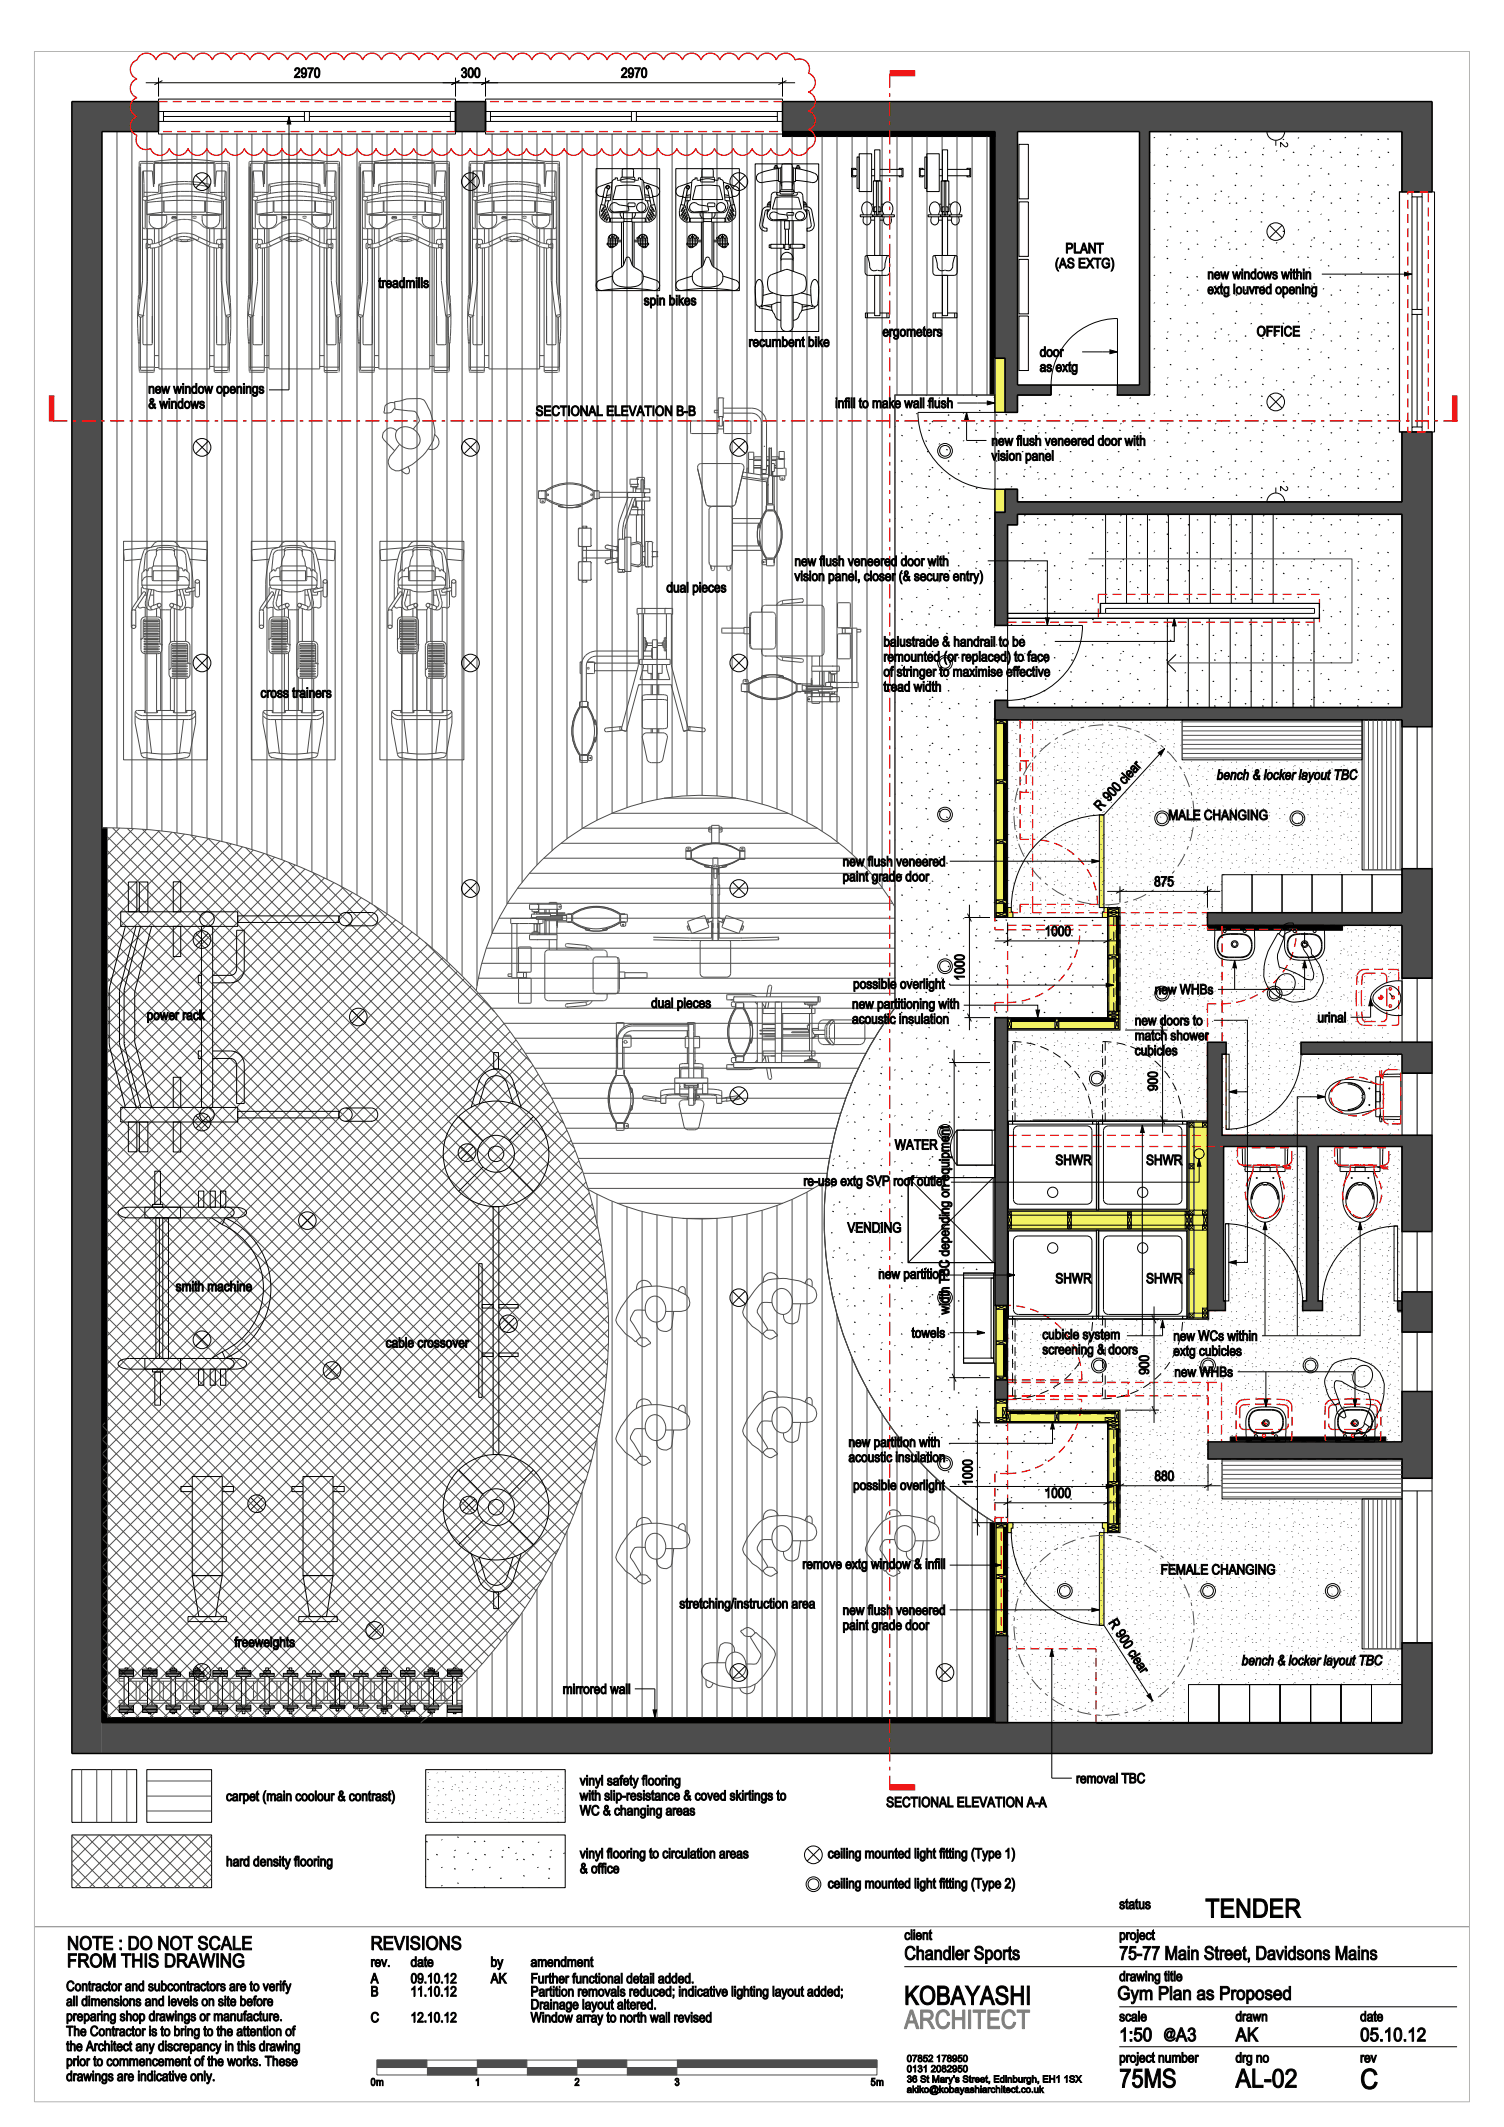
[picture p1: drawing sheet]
<svg xmlns="http://www.w3.org/2000/svg" width="299mm" height="423mm" viewBox="0 0 299 423" stroke-linecap="round" stroke-linejoin="round" font-family="sans-serif">
<defs><g id="words">
<text font-size="4" x="270.3" y="415.1">C</text>
<g font-size="3.7">
<text x="239.5" y="381">TENDER</text>
<text x="179.7" y="398.3">KOBAYASHI</text>
<text x="222.4" y="414.8">75MS</text>
<text x="245.5" y="414.8">AL-02</text>
</g>
<text font-size="3.7" fill="#7f7f7f" x="179.7" y="403.1">ARCHITECT</text>
<g font-size="2.7">
<text x="13.3" y="387.5">NOTE : DO NOT SCALE</text>
<text x="73.6" y="387.5">REVISIONS</text>
<text x="179.7" y="389.4">Chandler Sports</text>
<text x="222.4" y="389.4">75-77 Main Street, Davidsons Mains</text>
<text x="13.3" y="390.9">FROM THIS DRAWING</text>
<text x="222" y="397.4">Gym Plan as Proposed</text>
<text x="222.4" y="405.6">1:50</text>
<text x="233.7" y="405.6">A3</text>
<text x="245.5" y="405.6">AK</text>
<text x="270.3" y="405.6">05.10.12</text>
</g>
<g font-size="2">
<text x="58.4" y="15.4">2970</text>
<text x="91.6" y="15.4">300</text>
<text x="123.4" y="15.4">2970</text>
<text x="209.7" y="53.3">(AS EXTG)</text>
<text x="211.7" y="50.3">PLANT</text>
<text x="75.2" y="57.2">treadmills</text>
<text x="239.9" y="58.4">extg louvred opening</text>
<text x="239.9" y="55.5">new windows within</text>
<text x="127.9" y="60.7">spin bikes</text>
<text x="148.8" y="68.9">recumbent bike</text>
<text x="175.4" y="66.8">ergometers</text>
<text x="206.6" y="70.9">door</text>
<text x="249.7" y="66.8">OFFICE</text>
<text x="206.6" y="73.9">as extg</text>
<text x="29.5" y="81.2">&amp; windows</text>
<text x="29.5" y="78.2">new window openings</text>
<text x="106.4" y="82.6">SECTIONAL ELEVATION B-B</text>
<text x="166" y="81.1">infill to make wall flush</text>
<text x="197" y="88.5">new flush veneered door with</text>
<text x="197" y="91.5">vision panel</text>
<text x="157.9" y="112.5">new flush veneered door with</text>
<text x="132.4" y="117.7">dual pieces</text>
<text x="157.9" y="115.4">vision panel, closer (&amp; secure entry)</text>
<text x="175.6" y="131.4">remounted (or replaced) to face</text>
<text x="175.6" y="128.5">balustrade &amp; handrail to be</text>
<text x="175.6" y="137.4">tread width</text>
<text x="175.6" y="134.4">of stringer to maximise effective</text>
<text x="51.8" y="138.6">cross trainers</text>
<text x="241.8" y="154.9">bench &amp; locker layout TBC</text>
<text x="218.6" y="161.3" transform="rotate(-48 218.6 161.3)">R 900 cle a r</text>
<text x="232.2" y="162.9">MALE CHANGING</text>
<text x="167.5" y="172.1">new flush veneered</text>
<text x="167.5" y="175.1">paint grade door</text>
<text x="229.3" y="176.1">875</text>
<text x="207.6" y="186">1000</text>
<text x="169.5" y="196.5">possible overlight</text>
<text x="229.5" y="197.6">new WHBs</text>
<text x="29.1" y="202.7">power rack</text>
<text x="129.4" y="200.3">dual pieces</text>
<text x="169.3" y="203.4">acoustic insulation</text>
<text x="169.3" y="200.4">new partitioning with</text>
<text x="225.5" y="203.7">new doors to</text>
<text x="261.8" y="203.1">urinal</text>
<text x="225.5" y="209.7">cubicles</text>
<text x="225.5" y="206.7">match shower</text>
<text x="177.8" y="228.4">WATER</text>
<text x="209.7" y="231.5">SHWR</text>
<text x="227.8" y="231.5">SHWR</text>
<text x="159.7" y="235.6">re-use extg SVP roof outlet</text>
<text x="168.4" y="244.9">VENDING</text>
<text x="34.9" y="256.6">smith machine</text>
<text x="174.5" y="254.1">new partition</text>
<text x="209.7" y="255">SHWR</text>
<text x="227.8" y="255">SHWR</text>
<text x="76.6" y="267.8">cable crossover</text>
<text x="181.1" y="265.8">towels</text>
<text x="207.1" y="269.1">screening &amp; doors</text>
<text x="207.1" y="266.1">cubicle system</text>
<text x="233.2" y="269.4">extg cubicles</text>
<text x="233.2" y="266.4">new WCs within</text>
<text x="233.4" y="273.6">new WHBs</text>
<text x="168.6" y="287.5">new partition with</text>
<text x="168.6" y="290.5">acoustic insulation</text>
<text x="169.5" y="296.1">possible overlight</text>
<text x="207.6" y="297.6">1000</text>
<text x="229.4" y="294.2">880</text>
<text x="159.5" y="311.7">remove extg window &amp; infill</text>
<text x="230.7" y="312.9">FEMALE CHANGING</text>
<text x="135" y="319.6">stretching/instruction area</text>
<text x="167.5" y="323.9">paint grade door</text>
<text x="167.5" y="320.9">new flush veneered</text>
<text x="220.2" y="322.4" transform="rotate(57 220.2 322.4)">R 900 cle a r</text>
<text x="46.6" y="327.3">freeweights</text>
<text x="246.7" y="330.9">bench &amp; locker layout TBC</text>
<text x="111.8" y="336.6">mirrored wall</text>
<text x="44.9" y="357.9">carpet (main coolour &amp; contrast)</text>
<text x="115.2" y="357.8">with slip-resistance &amp; coved skirtings to</text>
<text x="115.2" y="354.8">vinyl safety flooring</text>
<text x="176.1" y="359.1">SECTIONAL ELEVATION A-A</text>
<text x="213.8" y="354.3">removal TBC</text>
<text x="115.2" y="360.7">WC &amp; changing areas</text>
<text x="44.9" y="370.8">hard density flooring</text>
<text x="115.2" y="369.3">vinyl flooring to circulation areas</text>
<text x="164.5" y="369.3">ceiling mounted light fitting (Type 1)</text>
<text x="115.2" y="372.2">&amp; office</text>
<text x="164.5" y="375.2">ceiling mounted light fitting (Type 2)</text>
<text x="222.4" y="379.3">status</text>
<text x="179.7" y="385.5">client</text>
<text x="222.4" y="385.5">project</text>
<text x="13.2" y="395.6">Contractor and subcontractors are to verify</text>
<text x="73.6" y="390.8">rev.</text>
<text x="73.6" y="394.1">A</text>
<text x="81.6" y="390.8">date</text>
<text x="81.6" y="394.1">09.10.12</text>
<text x="97.5" y="390.8">by</text>
<text x="97.5" y="394.1">AK</text>
<text x="105.4" y="390.8">amendment</text>
<text x="105.4" y="394.1">Further functional detail added.</text>
<text x="222.4" y="393.7">drawing title</text>
<text x="13.2" y="401.6">preparing shop drawings or manufacture.</text>
<text x="13.2" y="398.6">all dimensions and levels on site before</text>
<text x="73.6" y="396.7">B</text>
<text x="73.6" y="401.9">C</text>
<text x="81.6" y="396.7">11.10.12</text>
<text x="81.6" y="401.9">12.10.12</text>
<text x="105.4" y="396.7">Partition removals reduced; indicative lighting layout added;</text>
<text x="105.4" y="399.3">Drainage layout altered.</text>
<text x="105.4" y="401.9">Window array to north wall revised</text>
<text x="222.4" y="401.7">scale</text>
<text x="245.5" y="401.7">drawn</text>
<text x="270.3" y="401.7">date</text>
<text x="13.2" y="407.6">the Architect any discrepancy in this drawing</text>
<text x="13.2" y="404.6">The Contractor is to bring to the attention of</text>
<text x="231.3" y="405">@</text>
<text x="13.2" y="413.5">drawings are indicative only.</text>
<text x="13.2" y="410.5">prior to commencement of the works. These</text>
<text x="222.4" y="409.8">project number</text>
<text x="245.5" y="409.8">drg no</text>
<text x="270.3" y="409.8">rev</text>
</g>
<g font-size="1.7">
<text x="230.1" y="216.8" transform="rotate(-90 230.1 216.8)">900</text>
<text x="188.6" y="230.2" transform="rotate(-90 188.6 230.2)">p</text>
<text x="188.6" y="241.3" transform="rotate(-90 188.6 241.3)">n</text>
<text x="188.6" y="261.2" transform="rotate(-90 188.6 261.2)">wit</text>
<text x="188.6" y="259" transform="rotate(-90 188.6 259)">dhTBC dependigonequiment</text>
<text x="228.3" y="273.2" transform="rotate(-90 228.3 273.2)">900</text>
</g>
<g font-size="1.5">
<text x="73.6" y="414.4">0m</text>
<text x="94.4" y="414.4">1</text>
<text x="114.2" y="414.4">2</text>
<text x="134.1" y="414.4">3</text>
<text x="173" y="414.4">5m</text>
</g>
<g font-size="1.4">
<text x="254.5" y="28.3" transform="rotate(90 254.5 28.3)">2</text>
<text x="254.5" y="96.6" transform="rotate(90 254.5 96.6)">2</text>
<text x="180.2" y="413.8">36 St Mary’s Street, Edinburgh, EH1 1SX</text>
<text x="180.2" y="411.8">0131 2082950</text>
<text x="180.2" y="409.7">07852 178950</text>
<text x="180.2" y="415.9">akiko@kobayashiarchitect.co.uk</text>
</g>
</g></defs>
<path d="M6.8 382.9h285.2" fill="none" stroke="#7f7f7f" stroke-width=".2"/>
<g fill="none" stroke="#000" stroke-width=".2">
<path d="M29 16.4h129M31.5 15.4v3.8M32.3 16l-1.6 .8M90.5 15.4v3.8M91.3 16l-1.6 .8M96.5 15.4v3.8M97.3 16l-1.6 .8M155.5 15.4v3.8M156.3 16l-1.6 .8M31.5 22.2h1v1.9h-1zM31.5 26.1v.5h59v-.5M31.5 20.2v-.5h59v.5"/>
<path d="M32.5 23.1h28M32.5 24.1h28M32.5 22.2h28M38.9 34.8l2.5 2.5M41.4 34.9l-2.5 2.4M57.4 23.1v54.4h-4M60.5 22.2h1v1.9h-1zM61.5 23.1h28M61.5 24.1h28M61.5 22.2h28M89.5 22.2h1v1.9h-1zM92.3 34.8l2.5 2.5"/>
<path d="M94.7 34.9l-2.4 2.4M96.5 20.2v-.5h59v.5M96.5 22.2h1v1.9h-1zM96.5 26.1v.5h59v-.5M97.5 23.1h28M97.5 24.1h28M97.5 22.2h28M118.5 33.5h12.6v24.3h-12.6zM119.8 39l.3 .2h.4M119.8 39h.1M120.6 36.9l-.4 .6-.7 3.1M121.1 39.9h-.8"/>
<path d="M121.1 37.4l-.4 .5-.5 2.9M121.1 39.9h.1M121.1 39.9a1.49 1.49 0 0 0 .6 2.4h6.1a1.48 1.48 0 0 0 .6-2.4M121.1 39.9l.2-.2 .3-3.5a.53 .53 0 0 1 .6-.5v-.3h.5l.1 .4a5.7 5.7 0 0 1 3.9 0l.2-.1v-.3h.4v.3a.55 .55 0 0 1 .6 .5l.3 3.5 .2 .2M121.4 39.2h-.9M121.4 38.7l-.9 .1M121.6 36.2l-2.4 .8a1.03 1.03 0 0 0-.7 1.4 1.03 1.03 0 0 0 1.4 .6M122.4 37l2.7-.2 2 .2 .7 2.7h-6zM123.6 35.2h2.3M123.6 35.2l-.2 .3v.5l.1 .2h2.5l.2-.7-.3-.3M125.5 22.2h1v1.9h-1zM125.9 35.2v-1.4l-.2-.2-1.7-.1-.4 .3v1.4"/>
<path d="M126.5 23.1h28M126.5 24.1h28M126.5 22.2h28M127.9 36.2l2.5 .8a1.03 1.03 0 0 1 .6 1.4 1.03 1.03 0 0 1-1.3 .6M128.1 38.7l.9 .1M128.2 39.2h.9M128.4 39.9h.1M128.4 39.9h.8M128.4 37.4l.4 .4 .6 3M128.9 36.9l.5 .8 .6 2.9M129.8 39h.1M129.8 39l-.3 .2h-.4"/>
<path d="M134.3 33.5h12.6v24.3h-12.6zM135.6 39l.3 .2h.4M135.6 39h.1M136.5 36.9l-.5 .6-.6 3.1M136.9 39.9a1.49 1.49 0 0 0 .7 2.4h6a1.48 1.48 0 0 0 .7-2.4M136.9 39.9h-.7M136.9 37.4l-.3 .5-.6 2.9M136.9 39.9h.1M137 39.9l.2-.2 .3-3.5a.54 .54 0 0 1 .6-.5v-.3h.4l.2 .4a5.8 5.8 0 0 1 3.9 0l.1-.4h.4v.3a.55 .55 0 0 1 .7 .5l.3 3.5 .2 .2M137.2 39.2h-.9M137.2 38.7l-.8 .1M137.5 36.2l-2.5 .8a1.03 1.03 0 0 0-.6 1.4 1.03 1.03 0 0 0 1.3 .6"/>
<path d="M138.3 37l2.6-.2 2.1 .2 .7 2.7h-6.1zM139.5 35.2h2.2M139.5 35.2l-.3 .3v.5l.1 .2h2.6l.1-.7-.3-.3M141.7 35.2v-1.4l-.1-.2-1.8-.1-.3 .3v1.4M143.8 36.2l2.4 .8a1.03 1.03 0 0 1 .7 1.4 1.03 1.03 0 0 1-1.4 .6M144 38.7l.9 .1M144 39.2h.9M144.3 37.4l.4 .5 .5 2.9M144.3 39.9h.8M144.8 36.9l.5 .8 .6 2.9M145.6 34.8l2.5 2.5M145.6 39l-.3 .2h-.4"/>
<path d="M145.6 39h.1M148.1 34.9l-2.5 2.4M150.1 32.6h12.6v33.3h-12.6zM153.8 33.4h.8M154 33.2v-.3h.4v.3M154.1 39.2l2-.1 2.6 .1 .6 2.3h-5.8zM154.3 38.3l.1 .3 .3 .2h3.4l.3-.2 .1-.3M154.3 38.3a.66 .66 0 0 0-1 .5l-.2 2.7a1.27 1.27 0 0 0-.6 1.4 1.27 1.27 0 0 0 1.2 1h5.4a1.28 1.28 0 0 0 1.2-1 1.28 1.28 0 0 0-.6-1.4l-.2-2.7a.66 .66 0 0 0-1-.5M154.5 22.2h1v1.9h-1zM154.6 33.5v-.3h-.8v.4M154.7 33.5l-2.5 .5a1.99 1.99 0 0 0-1.9 1.2 1.09 1.09 0 0 0 1.7 1l2.7-.4M155 36.1v2l-.7 .2"/>
<path d="M155 38.1h2.8M155.1 37.8l.2-.1h2.2l.2 .1 .1 .5-.3 .3h-2.2l-.2-.2zM155.2 33.4h-.5v2.7h.5M155.2 33.4v2.7M155.2 36.1l.2 .9M155.2 36.5l.2-.3 1.2-.1 .8 .1 .2 .3M155.4 33.2l-.2 .2M157.4 37.7v-5l-.3-.1h-1.4l-.3 .3v4.8M157.4 33.2l.3 .2M157.7 36.1l-.3 .9M157.7 33.4h.4v2.7h-.4M157.7 33.4v2.7"/>
<path d="M157.8 36.1v2l.7 .2M158.1 33.5l2.5 .5a2.11 2.11 0 0 1 1.9 1.2 1.09 1.09 0 0 1-1.7 1l-2.7-.4M158.2 33.5v-.3h.8v.4M158.2 33.4h.8M158.4 33.2v-.3h.4v.3M170 33.7v-.3h-.8v1.7h.8v-.2M170.3 33.7h-.9v1.2h.9M170.3 31.2h.4v6.2h-.4zM170.7 30.6h2.5v7.5h-2.5zM173.2 34.9h.6M173.2 33.7h.6M173.8 29.8h1.1v6.2h-1.1z"/>
<path d="M174.2 36h.3v6.7h-.3zM174.9 33.7h4.3v1.2h-4.3M178.7 33.7v-.3h.8v1.7h-.8v-.2M183.4 33.7v-.3h-.7v1.7h.7v-.2M183.8 31.2h.4v6.2h-.4zM183.8 33.7h-.9v1.2h.9M184.2 30.6h2.5v7.5h-2.5zM186.7 34.9h.6M186.7 33.7h.6M187.3 29.8h1v6.2h-1zM187.6 36h.4v6.7h-.4zM188.3 33.7h4.4v1.2h-4.4"/>
<path d="M192.2 33.7v-.3h.7v1.7h-.7v-.2M202.5 28.7h1.9v10.8h-1.9zM251.8 26.1h3.5a1.76 1.76 0 0 1-1.8 1.8 1.76 1.76 0 0 1-1.7-1.8zM253.5 27.9v1.1M278.6 38.1h-.5v47.7h.5M280.6 38.1h2v1h-2zM280.6 39.1v22.4M281.6 39.1v22.4M282.6 39.1v22.4M284.6 38.1h.5v47.7h-.5M119.4 40.6l.9 .2 .8 2.5v.8a1.84 1.84 0 0 1-1.9-2.3zM119.5 42.8l.1 .1 .7-1.3-.8 1.3"/>
<path d="M120 41.1l.1 .1-.6 .8zM120.4 42.2h.1l-.7 1.2zM120.6 42.7l.1 .1-.6 .8zM120.8 43.2l.1 .1-.4 .6zM120.9 47.9h1.8M120.9 47.5h1.9M120.9 48.7h1.6M121 47.1h.1M121 49h1.1M121.1 43.5h.2M121.1 44h.2M121.3 47.5v1.7"/>
<path d="M121.3 46.7v.1M121.3 47.3v.2M121.3 43.4h2.7v.7h-2.7zM121.4 40.6a1.09 1.09 0 0 1 1.7 .1l1.7 .3 .2 .5-.1 .4-2.7 .2a.93 .93 0 0 1-.9-.5 .93 .93 0 0 1 .1-1zM121.6 47.1h.4M121.7 54.8a1.19 1.19 0 0 1 .7-1 2.92 2.92 0 0 0 2.1-2.6l.4-.1 .3 .3a2.73 2.73 0 0 0 2 2.4 1.19 1.19 0 0 1 .6 1M121.7 54.8a1.82 1.82 0 0 0 1.8 2.2h1.9a2.06 2.06 0 0 0 2.4-1.8v-.4M121.8 46.6v2.5M122.2 46.7v.1M122.2 47.3v.2M122.3 47.5v1.3M122.5 47.1h.2"/>
<path d="M122.6 47v.5M122.7 48.3h-1.8v.4M122.8 47.5h.1v-.3h-.2a.95 .95 0 0 0-1.1-.6 .95 .95 0 0 0-.7 .9v.8h-.2v.4h.2M122.8 48.1a1.22 1.22 0 0 1-1.7 1l-.2-.4M122.8 47.7v.4M122.8 47.5v.2M122.8 48.1h.7M122.8 47.7h.7M123.3 42.3v.5l.2 .6M123.5 44.1v9M123.9 42.3v1.1M123.9 44.1v8.6"/>
<path d="M123.9 57.3h1.8M124 43.5h1.6M124 44h1.6M124.8 40.4l1.2-.1a.45 .45 0 0 1 .2 .7l-1.2 .1a.45 .45 0 0 1-.2-.7zM125.6 43.4h2.6v.7h-2.6zM125.7 42.3v1.1M125.7 44.1v8.6M126 48.1h.8M126 47.7h.8M126 44.1v9M126.3 42.3v.5l-.3 .6M126.8 47.5h-.2v-.3h.3a.95 .95 0 0 1 1-.6 .95 .95 0 0 1 .8 .9v.8h.2v.4h-.2"/>
<path d="M126.8 48.1a1.22 1.22 0 0 0 1.7 1l.2-.4M126.8 47.7v.4M126.8 47.5v.2M126.8 47.5h1.9M126.8 48.3h1.9v.4M126.9 47.9h1.8M126.9 47.1h.1M126.9 47v.5M127 48.7h1.7M127.2 47.5v1.3M127.3 46.7v.1M127.3 47.3v.2"/>
<path d="M127.5 49h1.1M127.6 47.1h.4M127.7 46.6v2.5M127.8 54.9l1.5 .4a2.03 2.03 0 0 1 1.8 1.2 1.06 1.06 0 0 1-1.2 1.2 33.1 33.1 0 0 0-10.6 0 1.13 1.13 0 0 1-.8-1.3 1.13 1.13 0 0 1 1.2-.9l2-.6M128.2 46.7v.1M128.2 47.3v.2M128.2 43.5h.2M128.2 44h.2M128.3 47.5v1.7M128.5 47.1h.1M128.7 43.2l.4 .7zM128.9 42.7l.5 .9z"/>
<path d="M129 42.1l.8 1.3zM129.3 40.8l.8-.2 .3 1.2a1.82 1.82 0 0 1-2 2.3v-.8zM129.4 41.1h.2l.4 .9zM130.1 42.8l-.2 .1-.6-1.3 .8 1.3M135.3 40.6l.8 .2 .9 2.5v.8a1.84 1.84 0 0 1-2-2.3zM135.3 42.8l.2 .1 .6-1.3-.8 1.3M135.8 41.1l.2 .1-.6 .8zM136.2 42.2h.1l-.7 1.2zM136.4 42.7l.2 .1-.7 .8zM136.6 43.2l.1 .1-.4 .6zM136.7 47.5h1.9M136.7 48.7h1.7"/>
<path d="M136.7 47.9h1.8M136.8 47.1h.1M136.8 49h1.1M137 43.5h.2M137 44h.2M137.1 47.5v1.7M137.2 46.7v.1M137.2 47.3v.2M137.2 43.4h2.6v.7h-2.6zM137.2 40.6a1.09 1.09 0 0 1 1.7 .1l1.7 .3 .2 .5-.1 .4-2.7 .2a.93 .93 0 0 1-.9-.5 .93 .93 0 0 1 .1-1zM137.4 47.1h.4M137.6 54.8a1.19 1.19 0 0 1 .6-1 2.92 2.92 0 0 0 2.1-2.6l.5-.1 .2 .3a2.73 2.73 0 0 0 2 2.4 1.19 1.19 0 0 1 .7 1"/>
<path d="M137.6 54.8a1.82 1.82 0 0 0 1.8 2.2h1.8a2.06 2.06 0 0 0 2.5-1.8v-.4M137.6 46.6v2.5M138.1 46.7v.1M138.1 47.3v.2M138.1 47.5v1.3M138.4 47.1h.1M138.5 47v.5M138.6 48.3h-1.9v.4M138.6 47.5h.2v-.3h-.3a.95 .95 0 0 0-1-.6 .95 .95 0 0 0-.8 .9v.8h-.2v.4h.2M138.6 48.1a1.22 1.22 0 0 1-1.7 1l-.2-.4M138.6 47.7v.4M138.6 47.5v.2"/>
<path d="M138.6 48.1h.8M138.6 47.7h.8M139.1 42.3v.5l.3 .6M139.4 44.1v9M139.7 42.3v1.1M139.7 44.1v8.6M139.8 57.3h1.8M139.8 43.5h1.6M139.8 44h1.6M140.7 40.4l1.2-.1a.45 .45 0 0 1 .1 .7l-1.2 .1a.45 .45 0 0 1-.1-.7zM141.4 43.4h2.7v.7h-2.7zM141.5 42.3v1.1"/>
<path d="M141.5 44.1v8.6M141.9 48.1h.7M141.9 47.7h.7M141.9 44.1v9M142.1 42.3v.5l-.2 .6M142.6 48.1a1.22 1.22 0 0 0 1.7 1l.2-.4M142.6 47.7v.4M142.6 47.5v.2M142.6 47.5h1.9M142.6 47.5h-.2v-.3h.3a.95 .95 0 0 1 1.1-.6 .95 .95 0 0 1 .7 .9v.8h.2v.4h-.2M142.7 48.3h1.8v.4M142.7 47.9h1.8"/>
<path d="M142.7 47.1h.2M142.8 47v.5M142.9 48.7h1.6M143.1 47.5v1.3M143.1 46.7v.1M143.1 47.3v.2M143.3 49h1.1M143.4 47.1h.4M143.6 46.6v2.5M143.7 54.9l1.5 .4a2.03 2.03 0 0 1 1.7 1.2 1.06 1.06 0 0 1-1.2 1.2 33.1 33.1 0 0 0-10.6 0 1.13 1.13 0 0 1-.8-1.3 1.13 1.13 0 0 1 1.3-.9l2-.6M144 46.7v.1M144 47.3v.2"/>
<path d="M144.1 43.5h.1M144.1 44h.1M144.1 47.5v1.7M144.3 47.1h.1M144.5 43.2l.4 .7zM144.7 42.7l.6 .9zM144.9 42.1l.7 1.3zM145.1 40.8l.8-.2 .3 1.2a1.82 1.82 0 0 1-2 2.3v-.8zM145.3 41.1l.5 .9zM145.9 42.8l-.1 .1-.7-1.3 .8 1.3M150.5 55.8l.4-.3a2.13 2.13 0 0 1 .8 2.3l-.1 2a.93 .93 0 0 1-.5 1 .63 .63 0 0 1-.9-.5v-1a6 6 0 0 1 .3-3.5zM152.5 41.7v1"/>
<path d="M152.6 41.7v.4M153.1 54.7l3.2-1.2 3.4 1.2a2.74 2.74 0 0 1 .1 3.2 6.6 6.6 0 0 1-7-.2 2.86 2.86 0 0 1 .3-3zM153.1 40.9l-.4-.3-.1 .5M153.1 41.1a1.27 1.27 0 0 0-1.7 .8l-.4 2.6a1.21 1.21 0 0 0 1.4 1.4v-.6a.68 .68 0 0 1-.8-.7l.5-2.7 .3-.2h.5M153.2 42.4a1.63 1.63 0 0 1 1.8 .1l1.3 .2 .2 .5v.3l-2.7 .2a.79 .79 0 0 1-.8-.5 .79 .79 0 0 1 .2-.8zM153.2 40.2l-.4 .3 .3 .2M153.2 40a.96 .96 0 0 0-.7 1.1M153.2 48.7h-.3v.5h.3M153.2 48.5h2.6v.8h-2.6zM153.6 58.2l-2 .5M155.2 51.5a1.22 1.22 0 0 1 1.2-1.4 1.22 1.22 0 0 1 1.2 1.4M155.2 58.7v6.1a1.22 1.22 0 0 0 1.2 1.1 1.22 1.22 0 0 0 1.2-1.1v-6.1"/>
<path d="M155.2 43.9v4.6M155.2 49.3v4.6M155.8 48.7h.2M155.8 49.2h.2M155.9 43.9h.9v1.6h-.9zM156 48.5h.8v1.1h-.8zM156.1 45.5v3M156.4 42.3h1.3v.4h-1.3zM156.7 45.5v3M156.8 48.7h.3M156.8 49.2h.3M157.1 48.5h2.5v.8h-2.5z"/>
<path d="M157.6 51.8l-.3-.3h-1.9l-.2 .3M157.6 43.9v4.6M157.6 49.3v4.6M159.2 58.2l1.9 .5M159.6 40a.98 .98 0 0 1 .7 1.1M159.6 48.7h.3v.5h-.3M159.6 40.2l.5 .3-.4 .2M159.7 40.9l.4-.3 .1 .5M159.7 41.1a1.23 1.23 0 0 1 1.6 .8l.5 2.6a1.25 1.25 0 0 1-1.4 1.4v-.6a.66 .66 0 0 0 .8-.7l-.4-2.6-.3-.3h-.6M160.2 41.7v.4M160.3 41.7v1M161.5 55.8l.4-.3a2.13 2.13 0 0 1 .8 2.3l-.1 2a.94 .94 0 0 1-.4 1 .63 .63 0 0 1-.9-.5l-.1-1a6 6 0 0 1 .3-3.5z"/>
<path d="M171 42.7h2.4v.4h-2.4zM172.3 50.8l-.4 .3v3a.63 .63 0 0 0 .6 .6h3.6a.63 .63 0 0 0 .7-.6v-3l-.1-.2-.3-.1M172.3 50.8h.1M172.3 50.8l.5 1.6a1.01 1.01 0 0 0 .3 1.2 1.01 1.01 0 0 0 1.2 .1M172.3 50.8h4.1M173 43.1a1.13 1.13 0 0 1-.7 1.6 1.1 1.1 0 0 1-.7-1.6M173 42.7a1.72 1.72 0 0 0-.6-2.6 1.44 1.44 0 0 0-.9 2.4l.1 .2M173.1 43.7h.7M173.1 40.6h.5M173.4 42.7h1.9v.3h-1.9zM173.8 43v7.8h1.1v-7.8M173.8 54.7h1.1v8h-1.1z"/>
<path d="M174.2 41.1h-.5v1h.5M174.2 42.1h-.6v-6.1h1.5v6.1h-.6M174.2 42.1h-.4v.6M174.5 42.1h.4v.6M174.5 41.1h.4v1h-.4M174.9 43.7h.7M175.1 40.6h.5M175.3 42.7h2.4v.4h-2.4zM175.6 42.7a1.71 1.71 0 0 1 .7-2.6 1.43 1.43 0 0 1 .9 2.4l-.1 .2M175.7 43.1a1.02 1.02 0 0 0 0 1.1 1.02 1.02 0 0 0 1 .4l.4-.6v-.9M176.4 50.8h.1M176.4 50.8l-.5 1.6a1.02 1.02 0 0 1-.3 1.2 1.02 1.02 0 0 1-1.2 .1"/>
<path d="M184.4 42.7h2.5v.4h-2.5zM185.7 50.8h-.1l-.2 .3v3a.63 .63 0 0 0 .6 .6h3.6a.63 .63 0 0 0 .6-.6v-3l-.1-.3h-.2M185.7 50.8h.1M185.7 50.8l.5 1.6a1.03 1.03 0 0 0 .4 1.2 1.03 1.03 0 0 0 1.1 .1M185.7 50.8h4.2M186.5 43.1a1.15 1.15 0 0 1-.8 1.6 1.13 1.13 0 0 1-.6-1.6M186.5 42.7a1.75 1.75 0 0 0-.6-2.6 1.44 1.44 0 0 0-.9 2.4v.2M186.5 40.6h.5M186.5 43.7h.8M186.9 42.7h1.8v.3h-1.8zM187.3 43v7.8h1v-7.8M187.3 54.7h1v8h-1z"/>
<path d="M187.6 42.1h-.3v.6M187.6 41.1h-.4v1h.4M187.6 42.1h-.6v-6.1h1.6v6.1h-.6M188 42.1h.3v.6M188 41.1h.4v1h-.4M188.3 43.7h.8M188.6 40.6h.5M188.7 42.7h2.5v.4h-2.5zM189.1 42.7a1.77 1.77 0 0 1 .6-2.6 1.45 1.45 0 0 1 .9 2.4v.2M189.2 43.1a1.02 1.02 0 0 0 0 1.1 1.02 1.02 0 0 0 .9 .4 1.2 1.2 0 0 0 .4-1.5M189.9 50.8h.1M189.9 50.8l-.5 1.6a1.03 1.03 0 0 1-.4 1.2 1.03 1.03 0 0 1-1.1 .1"/>
<path d="M202.5 51.5h1.9v10.9h-1.9zM202.5 40.1h1.9v10.8h-1.9zM252.3 44.8l2.5 2.4M254.8 44.8l-2.5 2.5M262.7 54.5h17.9M150.9 60.9v.3l2.6 .5M151.8 60.7l1.6 .3M153.4 60.5a3.2 3.2 0 0 0 .6 2.3 1.15 1.15 0 0 0 1.2 .8M155.2 60.1h-.7l-1.1 .4-1.6 .2-.5 .2v-.2M157.6 60.1h.7l1.1 .4 1.5 .2 .5 .2v-.2M159.4 60.5a3.3 3.3 0 0 1-.6 2.3 1.21 1.21 0 0 1-1.2 .8M161 60.7l-1.6 .3"/>
<path d="M161.9 60.9v.3l-2.6 .5M172.4 62.2v1M173.8 62.2h-1.8v1h4.7v-1h-1.8M176.2 62.2v1M185.9 62.2v1M187.3 62.2h-1.9v1h4.8v-1h-1.9M189.7 62.2v1M202.5 62.8h1.9v10.8h-1.9zM215.1 69.9h7M222.1 76.5h-13.2a13.2 13.2 0 0 1 13.2-13.2v15.2M252.3 78.6l2.5 2.5M254.8 78.6l-2.5 2.5"/>
<path d="M280.6 61.5h2v1h-2zM280.6 62.5v22.3M281.6 62.5v22.3M282.6 62.5v22.3M38.9 87.6l2.5 2.5M41.4 87.7l-2.5 2.4M92.3 87.6l2.5 2.5M94.7 87.7l-2.4 2.4M145.6 87.6l2.5 2.5M148.1 87.7l-2.5 2.4M182.4 82h15.3v15.2a15.4 15.4 0 0 1-15.3-15.2zM190.3 80.1h7.4"/>
<path d="M192.1 82v5.5h3.9M252.3 98.5a1.75 1.75 0 0 1 1.9-.4 1.75 1.75 0 0 1 1.1 1.6h-3.5l.1-.6zM253.5 96.9v1.1M280.6 84.8h2v1h-2zM196.3 111.4h11.8v12.9M219.7 119.9h-1v2M219.7 119.9h42.5M219.7 102.2v17.7M219.7 119.9h42.5v3h-62v-1h61v-1h-41.5v1M223.9 102.2v17.7M228 102.2v17.7M232.2 102.2v17.7"/>
<path d="M236.4 102.2v17.7M240.5 102.2v17.7M244.7 102.2v17.7M248.8 102.2v17.7M253 102.2v17.7M38.9 130.5l2.5 2.5M41.4 130.5l-2.5 2.5M92.3 130.5l2.5 2.5M94.7 130.5l-2.4 2.5M145.6 130.5l2.5 2.5M148.1 130.5l-2.5 2.5M200.2 124.3h14.9a14.9 14.9 0 0 1-14.9 14.9z"/>
<path d="M200.2 122.9h62M232 122.9v17.7M233.4 122.9v4.6h-23.8M236.1 122.9v17.7M240.3 122.9v17.7M244.5 122.9v17.7M248.6 122.9v17.7M252.8 122.9v17.7M257 122.9v17.7M261.1 122.9v17.7M198 143.1h2v.7h-2zM198 143.1h2v39h-2z"/>
<path d="M198 155h2v.7h-2zM198 143.1l2 .7h-.2M198 155l2 .7h-.2M199.4 153v.2M199.4 153.3v.2M199.4 153.5v.2M199.4 153.7v.3M199.4 154v.2M199.4 154.2v.3M199.4 154.5v.2M199.4 154.7v.3M199.4 151v.2"/>
<path d="M199.4 151.3v.2M199.4 151.5v.2M199.4 151.8v.2M199.4 152v.2M199.4 152.3v.2M199.4 152.5v.2M199.4 152.8v.2M199.4 149v.5M199.4 149.5v.3M199.4 149.8v.2M199.4 150v.2M199.4 150.3v.2"/>
<path d="M199.4 150.5v.2M199.4 150.8v.2M199.4 147v.3M199.4 147.3v.2M199.4 147.5v.2M199.4 147.8v.2M199.4 148v.3M199.4 148.3v.2M199.4 148.5v.3M199.4 148.8v.2M199.4 145.1v.2M199.4 145.3v.2"/>
<path d="M199.4 145.6v.2M199.4 145.8v.2M199.4 146.1v.2M199.4 146.3v.2M199.4 146.6v.2M199.4 146.8v.2M199.4 143.8v.2M199.4 144.1v.2M199.4 144.3v.2M199.4 144.6v.2M199.4 144.8v.2M199.4 159v.2"/>
<path d="M199.4 159.2v.2M199.4 159.5v.2M199.4 159.7v.2M199.4 160v.2M199.4 157v.2M199.4 157.2v.2M199.4 157.5v.2M199.4 157.7v.2M199.4 158v.2M199.4 158.2v.2M199.4 158.5v.2M199.4 158.7v.2"/>
<path d="M199.4 155.8v.2M199.4 156v.2M199.4 156.2v.3M199.4 156.5v.2M199.4 156.7v.3M199.5 155.7h-.1M199.5 143.8h-.1M199.5 143.8l.1 .1 .2-.1 .2 .1-.1 .1h-.4l.1 .2 .2-.2 .2 .2-.1 .1-.4-.1 .1 .2 .2-.1 .2 .1-.1 .1h-.4l.1 .2 .2-.2 .2 .2-.1 .1-.4-.1v.2l.3-.1 .2 .1-.1 .1h-.4v.2l.3-.2 .2 .2-.1 .1-.4-.1v.2l.3-.1 .2 .1-.1 .1h-.4v.2l.3-.2 .2 .2-.1 .1-.4-.1v.2l.3-.1 .2 .1-.1 .2-.4-.2v.3l.3-.1 .2 .1-.1 .1-.4-.1v.2l.3-.1 .2 .1-.1 .1-.4-.1v.3l.3-.2 .2 .2-.1 .1-.4-.1v.2l.3-.1 .2 .1-.1 .1-.4-.1v.2l.3-.1 .2 .1-.1 .2-.4-.1v.2l.3-.1 .2 .1-.1 .1-.4-.1v.2l.3-.1 .2 .1-.1 .2-.4-.1v.2l.3-.1 .2 .1-.1 .1h-.4v.1l.3-.1 .2 .1-.1 .2-.4-.1v.2l.3-.1 .2 .1-.1 .1h-.4v.1l.3-.1 .2 .1-.1 .2-.4-.1 .1 .2 .2-.1 .2 .1-.1 .1-.4-.1 .1 .3 .2-.2 .2 .2-.1 .1-.4-.1 .1 .2 .2-.1 .2 .1-.1 .1-.4-.1 .1 .3 .2-.2 .2 .2-.1 .1-.4-.1 .1 .2 .2-.1 .2 .1-.1 .1-.4-.1 .1 .2 .2-.1 .2 .1-.1 .2-.4-.1 .1 .2 .2-.1 .2 .1-.1 .1-.4-.1 .1 .2 .2-.1 .2 .1-.1 .1h-.4l.1 .2 .2-.2 .2 .2-.1 .1-.4-.1v.2l.3-.1 .2 .1-.1 .1h-.4v.2l.3-.2 .2 .2-.1 .1-.4-.1v.2l.3-.1 .2 .1-.1 .2-.4-.1v.2l.3-.1 .2 .1-.1 .1-.4-.1v.2l.3-.1 .2 .1-.1 .2-.4-.1v.2l.3-.1 .2 .1-.1 .1-.4-.1v.2l.3-.1 .2 .1-.1 .2-.4-.1v.2l.3-.1 .2 .1-.1 .1-.4-.1v.2l.3-.1 .2 .1-.1 .2-.4-.2v.3l.3-.1 .2 .1-.1 .1-.4-.1v.2l.3-.1 .2 .1-.1 .1-.4-.1v.2l.3-.1 .2 .1-.1 .2-.4-.1v.2l.3-.1 .2 .1-.1 .1h-.4v.1l.3-.1 .2 .1-.1 .2-.4-.1v.2l.3-.1 .2 .1-.1 .1h-.4l.1 .2 .3-.2v.3l-.3-.1-.1 .1M199.5 155.7l.1 .2 .2-.2 .2 .2-.1 .1-.4-.1 .1 .2 .2-.1 .2 .1-.1 .1-.4-.1 .1 .3 .2-.2 .2 .2-.1 .1-.4-.1 .1 .2 .2-.1 .2 .1-.1 .1-.4-.1v.2l.3-.1 .2 .1-.1 .2-.4-.1v.2l.3-.1 .2 .1-.1 .1-.4-.1v.2l.3-.1 .2 .1-.1 .2-.4-.1v.2l.3-.1 .2 .1-.1 .1-.4-.1v.2l.3-.1 .2 .1-.1 .2-.4-.1v.2l.3-.1 .2 .1-.1 .1-.4-.1v.2l.3-.1 .2 .1-.1 .2-.4-.1v.2l.3-.1 .2 .1-.1 .1-.4-.1v.2l.3-.1 .2 .1-.1 .2-.4-.1v.2l.3-.1 .2 .1-.1 .1-.4-.1v.2l.3-.1 .2 .1-.1 .2-.4-.1v.2l.3-.1 .2 .1-.1 .1-.4-.1v.2l.3-.1 .2 .1-.1 .2-.4-.1v.2l.3-.1 .2 .1-.1 .1-.4-.1v.2l.3-.1 .2 .1-.1 .1h-.4l.1 .2 .2-.2 .2 .2-.1 .1-.4-.1 .1 .2 .2-.1 .2 .1-.1 .1h-.4l.1 .2 .2-.2 .2 .2-.1 .1-.4-.1 .1 .2 .2-.1 .2 .1-.1 .1h-.4l.1 .2 .2-.2 .2 .2-.1 .1-.4-.1 .1 .2 .2-.1 .2 .1-.1 .1h-.4l.1 .2 .2-.2 .2 .2-.1 .1-.4-.1 .1 .2 .2-.1 .2 .1-.1 .1h-.4l.1 .2 .2-.2 .2 .2-.1 .1-.4-.1v.2l.3-.1 .2 .1-.1 .1-.4-.1v.3l.3-.2 .2 .2-.1 .1-.4-.1v.2l.3-.1 .2 .1-.1 .1-.4-.1v.3l.3-.2 .2 .2-.1 .1-.4-.1v.2l.3-.1 .2 .1-.1 .1-.4-.1v.2l.3-.1 .2 .1-.1 .2-.4-.1v.2l.3-.1 .2 .1-.1 .1-.4-.1v.2l.3-.1 .2 .1-.1 .2-.4-.1v.2l.3-.1 .2 .1-.1 .1-.4-.1v.2l.3-.1 .2 .1-.1 .2-.4-.1v.2l.3-.1 .2 .1-.1 .1-.4-.1v.2l.3-.1 .2 .1-.1 .2-.4-.1v.2l.3-.1 .2 .1-.1 .1-.4-.1v.2l.3-.1 .2 .1-.1 .2-.4-.1v.2l.3-.1 .2 .1-.1 .1-.4-.1v.2l.3-.1 .2 .1-.1 .2-.4-.1 .1 .2 .3-.1v.2l-.3-.1-.1 .1M199.5 143.8h.1M199.5 155.7h.1M200 143.1l-2 .7"/>
<path d="M200 155l-2 .7M231.5 148.7l-12.1 13.2M234.9 143.1h35.8v7.9h-35.8zM270.7 143.1h7.9v29.8h-7.9zM278.6 143.1v38.3M278.6 144.4h6v28.2h-6M281.6 144.4v28.2M25.5 175.3h1.7v5.9h-1.7zM27.7 175.3h1.7v5.9h-1.7zM34.4 175.2h1.5v6h-1.5zM92.3 175.3l2.5 2.5M94.7 175.3l-2.4 2.5"/>
<path d="M145.6 175.3l2.5 2.5M148.1 175.3l-2.5 2.5M188.7 171.1h29.8M192.7 179.8v24.9M198 166.9h2v.7h-2zM198 178.8h2v.8h-2zM198 166.9l2 .7h-.2M198 178.8l2 .7h-.2M199.4 164.9v.2M199.4 165.2v.2M199.4 165.4v.2M199.4 165.7v.2"/>
<path d="M199.4 165.9v.3M199.4 166.2v.2M199.4 166.4v.3M199.4 166.7v.2M199.4 163v.2M199.4 163.2v.2M199.4 163.4v.3M199.4 163.7v.2M199.4 163.9v.2M199.4 164.2v.2M199.4 164.4v.2M199.4 164.7v.2"/>
<path d="M199.4 160.9v.5M199.4 161.5v.2M199.4 161.7v.2M199.4 162v.2M199.4 162.2v.2M199.4 162.5v.2M199.4 162.7v.2M199.4 160.2v.2M199.4 160.5v.2M199.4 160.7v.2M199.4 176.9v.2M199.4 177.1v.2"/>
<path d="M199.4 177.3v.3M199.4 177.6v.2M199.4 177.8v.3M199.4 178.1v.2M199.4 178.3v.3M199.4 178.6v.2M199.4 174.9v.2M199.4 175.1v.2M199.4 175.4v.2M199.4 175.6v.2M199.4 175.9v.2M199.4 176.1v.2"/>
<path d="M199.4 176.4v.2M199.4 176.6v.2M199.4 172.9v.5M199.4 173.4v.2M199.4 173.6v.2M199.4 173.9v.2M199.4 174.1v.2M199.4 174.4v.2M199.4 174.6v.2M199.4 170.9v.2M199.4 171.1v.2M199.4 171.4v.2"/>
<path d="M199.4 171.6v.3M199.4 171.9v.2M199.4 172.1v.3M199.4 172.4v.2M199.4 172.6v.3M199.4 168.9v.2M199.4 169.2v.2M199.4 169.4v.2M199.4 169.7v.2M199.4 169.9v.2M199.4 170.2v.2M199.4 170.4v.2"/>
<path d="M199.4 170.6v.3M199.4 167.7v.2M199.4 167.9v.2M199.4 168.2v.2M199.4 168.4v.2M199.4 168.7v.2M199.4 179.6v.2M199.4 179.9v.2M199.5 179.5l-.1 .1M199.5 167.6h-.1M199.5 167.6l.1 .2 .2-.2 .2 .2-.1 .1-.4-.1 .1 .2 .2-.1 .2 .1-.1 .1h-.4l.1 .2 .2-.2 .2 .2-.1 .1-.4-.1v.2l.3-.1 .2 .1-.1 .1h-.4v.2l.3-.2 .2 .2-.1 .1-.4-.1v.2l.3-.1 .2 .1-.1 .1h-.4v.2l.3-.2 .2 .2-.1 .1-.4-.1v.2l.3-.1 .2 .1-.1 .2-.4-.2v.3l.3-.1 .2 .1-.1 .1-.4-.1v.2l.3-.1 .2 .1-.1 .1-.4-.1v.3l.3-.2 .2 .2-.1 .1-.4-.1v.2l.3-.1 .2 .1-.1 .1-.4-.1v.2l.3-.1 .2 .1-.1 .2-.4-.1v.2l.3-.1 .2 .1-.1 .1-.4-.1v.2l.3-.1 .2 .1-.1 .2-.4-.1v.2l.3-.1 .2 .1-.1 .1h-.4v.1l.3-.1 .2 .1-.1 .2-.4-.1v.2l.3-.1 .2 .1-.1 .1h-.4v.1l.3-.1 .2 .1-.1 .2-.4-.1 .1 .2 .2-.1 .2 .1-.1 .1-.4-.1 .1 .3 .2-.2 .2 .2-.1 .1-.4-.1 .1 .2 .2-.1 .2 .1-.1 .1-.4-.1 .1 .3 .2-.2 .2 .2-.1 .1-.4-.1 .1 .2 .2-.1 .2 .1-.1 .1-.4-.1 .1 .2 .2-.1 .2 .1-.1 .2-.4-.1 .1 .2 .2-.1 .2 .1-.1 .1-.4-.1 .1 .2 .2-.1 .2 .1-.1 .1h-.4l.1 .2 .2-.2 .2 .2-.1 .1-.4-.1v.2l.3-.1 .2 .1-.1 .1h-.4v.2l.3-.2 .2 .2-.1 .1-.4-.1v.2l.3-.1 .2 .1-.1 .1h-.4v.2l.3-.2 .2 .2-.1 .1-.4-.1v.2l.3-.1 .2 .1-.1 .2-.4-.1v.2l.3-.1 .2 .1-.1 .1-.4-.1v.2l.3-.1 .2 .1-.1 .2-.4-.1v.2l.3-.1 .2 .1-.1 .1-.4-.1v.2l.3-.1 .2 .1-.1 .2-.4-.2v.3l.3-.1 .2 .1-.1 .1-.4-.1v.2l.3-.1 .2 .1-.1 .1-.4-.1v.3l.3-.2 .2 .2-.1 .1-.4-.1v.2l.3-.1 .2 .1-.1 .1h-.4v.1l.3-.1 .2 .1-.1 .2-.4-.1v.2l.3-.1 .2 .1-.1 .1h-.4l.1 .2 .2-.2 .2 .2-.1 .1-.4-.1 .1 .2 .2-.1 .2 .1-.5 .1M199.5 179.6v.1l.3-.1 .2 .1-.1 .1-.4-.1v.3l.3-.2 .2 .2-.1 .1-.4-.1v.2l.3-.1 .2 .1-.1 .1-.4-.1v.2l.3-.1 .2 .1-.1 .2-.4-.1v.2l.3-.1 .2 .1-.1 .1-.4-.1v.2l.3-.1 .2 .1-.1 .2-.4-.1v.2l.3-.1 .2 .1-.1 .1-.3-.1-.1 .1"/>
<path d="M199.5 167.6h.1M199.5 179.5v.1M200 166.9l-2 .7M200 178.8l-2 .8M218.5 161.9h.9v18.4h-.9zM219.4 161.9a18.4 18.4 0 0 0-18.4 18.4M220.1 177.1h22.4M222.6 176.1v3.3M223.4 176.7l-1.6 .8M240 176.1v4.3M240.8 176.7l-1.6 .8M242.9 173.8h5.9v7.6h-5.9z"/>
<path d="M248.8 173.8h6v7.6h-6zM254.8 173.8h5.9v7.6h-5.9zM260.7 173.8h6v7.6h-6zM266.7 173.8h6v7.6h-6zM272.7 173.8h5.9v7.6h-5.9zM24 181.2h23.2v2.9h-23.2zM24.7 197h.1M24.7 197v10.2M24.7 196.6h.1M24.7 196.6v.4M24.9 184.1l-3 11.7-.2 1.2v10.7l3.2 12.2M27 184.1l-3.2 12.7-.1 10.4 3.4 12.9"/>
<path d="M27.9 184.1l-3.2 12.5M30.1 184.1l-3.3 13v10l3.4 13M34.4 184.1h1.5v6h-1.5zM38.9 185.5l2.5 2.4M39.4 193.8h.6v1.5h-.6zM40 184.1h2.3v36h-2.3zM41.4 185.5l-2.5 2.4M42.3 193.8h3.5M45.8 193.8h.1M45.8 193.8a1.25 1.25 0 0 0 1.2-1.3v-7.6h1.5v7.6a2.77 2.77 0 0 1-2.7 2.8h-3.5M47.2 182h20.1v1.3h-20.1zM68.7 181.3h5.1a1.32 1.32 0 0 1 1.3 1.4 1.32 1.32 0 0 1-1.3 1.3h-5.1"/>
<path d="M188.7 195.8h32.6M191.5 199.7h14.7v2.5M191.7 182.3h5M192.3 181.5l.7 1.6M197.7 187h24.9M198 181.3h2v.8h-2zM198 181.3l2 .8M199.4 180.1v.2M199.4 180.3v.3M199.4 180.6v.2M199.4 180.8v.2M199.4 181.1v.2"/>
<path d="M200 181.3l-2 .8M200.2 180.3h.8v.9h.3v1.1h-1.1zM200.2 183.3v4.7M201 186.6l-1.6 .8M219.4 180.3h.7v2h-1v-1.1h.3zM220.1 181.3v6.7M220.3 180.6h2v.7h-2zM220.3 189.8h2v.7h-2zM220.3 181.3h2v.8h-2zM220.3 180.6l2 .7-2 .8M220.3 189.8l2 .7M220.3 181.3l2 .8"/>
<path d="M220.9 186.6l-1.6 .8M221.8 187.5v2.3M221.8 184.3v-2.2l.1 .1 .4-.1v.2l-.4-.1-.1 .2 .5-.1v.2l-.4-.1-.1 .2 .2 .1 .3-.1v.2l-.4-.1-.1 .1 .2 .2 .3-.2v.2h-.4l-.1 .1 .2 .1 .3-.1v.2l-.4-.1-.1 .1 .2 .1 .2-.1 .1 .2-.4-.1-.1 .2 .2 .1 .2-.1 .1 .2-.4-.1-.1 .2 .4-.1 .1 .2-.4-.1-.1 .2 .4-.1 .1 .3-.4-.1-.1 .2 .4-.1 .1 .2-.4-.1-.1 .2 .4-.1 .1 .3-.4-.1-.1 .2 .4-.1 .1 .2-.4-.1-.1 .2 .4-.1 .1 .2h-.4l-.1 .2 .4-.1 .1 .2-.4-.1-.1 .2h.5v.1h-.4l-.1 .1h.5v.2l-.4-.1-.1 .2h.5v.1h-.4l-.1 .1h.5v.2l-.4-.1-.1 .2h.5v.2l-.4-.1-.1 .1h.5v.2l-.4-.1-.1 .2 .5-.1v.3l-.4-.1-.1 .1h.5v.2l-.4-.1-.1 .2 .5-.1v.3l-.4-.2-.1 .2h.5v.2l-.4-.1-.1 .2 .5-.1v.2l-.4-.1-.1 .2h.5v.2l-.4-.1-.1 .2 .2 .1 .3-.2v.2h-.4l-.1 .1 .2 .1 .3-.1v.2l-.4-.1-.1 .2 .2 .1 .3-.2v.2h-.4l-.1 .1 .2 .1 .3-.1v.2l-.4-.1-.1 .2 .2 .1 .2-.2 .1 .2h-.4l-.1 .1M221.8 185.8v.2M221.8 186.1v.2M221.8 186.3v.2M221.8 186.6v.2M221.8 186.8v.2M221.8 187v.3M221.8 187.3v.2M221.8 184.3v.2M221.8 184.6v.2"/>
<path d="M221.8 184.8v.2M221.8 185.1v.2M221.8 185.3v.2M221.8 185.6v.2M221.8 199v.2M221.8 199.2v.2M221.8 199.5v.2M221.8 199.7v.2M221.8 200v.2M221.8 197v.2M221.8 197.2v.3M221.8 197.5v.2"/>
<path d="M221.8 197.7v.2M221.8 198v.2M221.8 198.2v.2M221.8 198.5v.2M221.8 198.7v.2M221.8 195v2M221.8 193v.2M221.8 193.3v.2M221.8 193.5v.2M221.8 193.7v.3M221.8 194v.2M221.8 194.2v.3"/>
<path d="M221.8 194.5v.2M221.8 194.7v.3M221.8 191v.2M221.8 191.3v.2M221.8 191.5v.2M221.8 191.8v.2M221.8 192v.2M221.8 192.3v.2M221.8 192.5v.2M221.8 192.8v.2M221.8 190.8v.2M221.8 190.5v.3"/>
<path d="M221.8 190.5l.1 .1 .4-.1v.3l-.5-.1 .1 .2 .4-.1v.2h-.5l.1 .1 .4-.1v.2h-.5l.1 .2 .4-.1v.2h-.5l.1 .1 .4-.1v.2h-.5l.1 .2 .4-.1v.2l-.5-.1 .1 .2h.4v.1h-.5l.1 .2 .4-.1v.2l-.5-.1 .1 .2 .4-.1v.2h-.5l.1 .2 .4-.1-.1 .2-.4-.1 .1 .2 .4-.1-.1 .3-.4-.1 .1 .2 .4-.1-.1 .2-.4-.1 .1 .2 .4-.1-.1 .2h-.4l.1 .2 .4-.1-.1 .2-.4-.1 .1 .2 .4-.1-.1 .2h-.4l.1 .1h.4l-.1 .2-.4-.1 .1 .2 .4-.1-.1 .2h-.4l.1 .1h.4l-.1 .2-.2-.2-.2 .1 .1 .2 .4-.1v.2l-.3-.1-.2 .1 .1 .1h.4v.2l-.3-.2-.2 .1 .1 .2 .4-.1v.2l-.3-.1-.2 .1 .1 .1h.4v.2l-.3-.2-.2 .1 .1 .2 .4-.1v.2h-.5l.1 .2 .4-.1v.2l-.5-.1 .1 .2 .4-.1v.2h-.5l.1 .2 .4-.2v.3l-.5-.1 .1 .2 .4-.1v.2h-.5l.1 .1 .4-.1v.3l-.5-.1 .1 .2 .4-.1v.2h-.5l.1 .1 .4-.1v.2h-.5l.1 .2 .4-.1v.2h-.5l.1 .1h.4v.1h-.5l.1 .2 .4-.1v.2h-.5l.1 .1h.4v.1h-.5l.1 .2 .4-.1-.1 .2-.4-.1 .1 .2h.4l-.1 .2-.4-.1 .1 .2 .4-.1-.1 .2-.4-.1 .1 .2 .4-.1-.1 .3-.4-.1 .1 .2 .4-.1-.1 .2-.4-.1 .1 .2 .4-.1-.1 .3-.4-.1 .1 .2 .4-.1-.1 .2-.4-.1 .1 .2 .4-.1v.2l-.4-.1-.1 .1M221.8 190.5h.1M222.1 190.5h.2M222.1 182h.2M222.3 180.6l-2 .7M222.3 189.8l-2 .7M241.5 183.9h7.7l.1 4.3-.2 1.2-.5 .6-.5 .4-.6 .3-1.2 .1h-2.6l-.9-.3-.5-.3-.6-.8-.3-1.2zM242.4 186.2l.8-.5 .6-.1h3.1l.9 .2 .7 .6 .3 .8v1.1l-.2 .8-.7 .8-.8 .4h-3.3l-.8-.3-.6-.5-.5-.9v-1.4zM242.5 186.3l.5-.4 1.1-.2h2.5l1.1 .2 .6 .5 .3 .7 .1 1.1-.2 .8-.6 .8-.9 .3-2.8 .1-1.1-.2-.6-.6-.5-.9v-1.2zM245.4 190.8v5.8M254 185.5l1.2 .8a11.5 11.5 0 0 0-1.3 4.1l.3 1.8 2.9 1 2.5 1.4 1.1 .1 .3-.3 .1-.9-1.1-3.1 .9-.5a7.3 7.3 0 0 1 2 5.2 8 8 0 0 1-1.9 3.1 7.9 7.9 0 0 1-4.7 .8 6.1 6.1 0 0 1-5.1-7 14.6 14.6 0 0 1 2.8-6.5zM254.1 185.6l.4-.6a1.91 1.91 0 0 1 1.4-1.6h1l.2 .5-.7 .3-.6 .5 .6 .2 .2-.3 .1 .1-.8 .5a1.39 1.39 0 0 0-.9 1"/>
<path d="M254.2 194.1a1.88 1.88 0 0 1 2.6-.2 1.88 1.88 0 0 1 .3 2.6 1.91 1.91 0 0 1-2.7 1.1 1.91 1.91 0 0 1-.6-2.8zM255.4 183.9h7.7l.1 4.5-.5 1.4-.7 .6-1.3 .4h-2.9l-1.4-.4-.7-.8-.4-1.2zM256.3 186.2l.5-.4 .9-.2 2.6-.1 1.4 .3 .6 .4 .4 1.1v1.2l-.2 .7-.7 .7-1 .4h-3.1l-.7-.2-.7-.5-.5-1.1v-1.3zM256.5 186.2l.6-.4 .9-.1h2.5l1.2 .2 .5 .5 .4 .8v1.1l-.1 .6-.6 .8-.9 .4-2.9 .1-1-.2-.7-.6-.5-1 .1-1.4zM259.3 190.8v5.8h-17.3M260.8 189.9l-.2-.4a2.1 2.1 0 0 0-1.5-2.2l-.3 .3a4.9 4.9 0 0 0 1.1 2.3l.2 .4M272.4 198.4v3.7h-4M273.5 197.1a2.77 2.77 0 0 1 3.8-.8 2.53 2.53 0 0 1 .3 3.8 2.53 2.53 0 0 1-3.8-.2 1.63 1.63 0 0 1-.3-2.8zM278.6 194.9a6.2 6.2 0 0 0-6.1 2.8 2.23 2.23 0 0 0 1.1 2.7 6.5 6.5 0 0 0 5 1.4M278.6 183.9v23.2h6v-12.7h-6M281.6 194.4v12.7M24.7 207.2v.4"/>
<path d="M24.7 207.2h.1M24.7 207.6h.1M24.7 207.6l3.3 12.5M34.4 214.1h1.5v6h-1.5zM39.4 208.8h.6v1.5h-.6zM42.3 208.8h3.5a2.77 2.77 0 0 1 2.7 2.8v7.7h-1.5v-7.7a1.26 1.26 0 0 0-1.2-1.3h-3.5M70 200.8l2.5 2.5M72.5 200.8l-2.5 2.5M95.1 215h.1M95.1 215l-1.5 5M95.1 215a3.6 3.6 0 0 1 3.5-2.6 3.6 3.6 0 0 1 3.4 2.6l1.6 5.1M98.1 209.2h1v3.2h-1z"/>
<path d="M102 219.4l-1.2-4.1a2.27 2.27 0 0 0-2.2-1.5 2.27 2.27 0 0 0-2.2 1.6l-1.2 4M145.6 216.5l2.5 2.5M148.1 216.5l-2.5 2.5M188.6 211.1h8.1M189.2 210.4l.8 1.6M189.6 208.6v67.7M191.7 202.2h5M192.3 201.4l.7 1.6M200.2 202.5h.8v1.9h-.8zM200.2 204.4h22.1v-23.8h-2v21.9h-20.1l.8 1.9M200.9 203l.2-.1-.1-.4h.2v.5l.1-.1v-.4h.2l-.1 .5 .2-.1-.1-.4h.2l-.1 .5 .2-.1v-.4h.2l-.1 .5 .2-.1-.1-.4h.2l-.1 .5 .2-.1-.1-.4h.3l-.1 .5 .2-.1-.1-.4h.2l-.1 .3 .1 .2 .1-.1-.1-.4h.3l-.2 .3 .1 .2 .2-.1-.1-.4h.2l-.1 .3 .1 .2 .1-.1-.1-.4h.2l-.1 .3 .1 .2 .2-.1-.1-.4h.2l-.1 .3 .1 .2 .1-.1-.1-.4h.2v.5l.2-.1-.1-.4h.2v.5l.1-.1-.1-.4h.2v.5l.2-.1-.1-.4h.2l-.1 .5 .2-.1-.1-.4h.2v.5l.2-.1-.1-.4h.2l-.1 .5 .2-.1-.1-.4h.2v.5l.2-.1-.1-.4h.2l-.1 .5 .2-.1-.1-.4h.2v.5l.2-.1-.1-.4h.2l-.1 .5 .2-.1-.1-.4h.2v.5l.2-.1-.1-.4h.2l-.1 .5 .2-.1-.1-.4h.2v.5l.1-.1v-.4h.2l-.1 .5 .2-.1-.1-.4h.2v.5l.1-.1v-.4h.2l-.1 .5 .2-.1-.1-.4h.2v.5l.1-.1v-.4h.2l-.1 .5 .2-.1-.1-.4h.2v.5l.1-.1v-.4h.2l-.1 .5 .2-.1-.1-.4h.2l-.1 .3 .1 .2 .1-.1v-.4h.2l-.2 .3 .1 .2 .2-.1-.1-.4h.2l-.1 .4 .1 .1v-.5h.2l-.1 .4 .2 .1M200.9 203h1.3"/>
<path d="M200.9 202.5v.1M201 202.5h20.6v1.9h-20.6zM201 202.5l-.8 1.9M202.2 203h.2M202.5 203h.2M202.7 203h2M204.7 203h3.4M208.2 203h.2M208.4 203h.2M208.7 203h.2M208.9 203h.8M209.7 202.5h.7v1.9h-.7z"/>
<path d="M209.7 202.5l.7 1.9M210.4 202.5v.2M210.4 202.4v.1M210.4 202.5l-.7 1.9M210.4 203h.2M210.5 202.4l-.1 .1M210.5 202.4h.2M210.7 203h3.4M210.8 202.4h.2M211 202.4h.2M211.3 202.4h.2M211.5 202.4h.3"/>
<path d="M211.8 202.4h.2M212 202.4h.3M212.3 202.4h.2M212.5 202.4h.3M212.8 202.4h.2M213 202.4h.2M213.3 202.4h.2M213.5 202.4h.2M213.8 202.4h.2M214 202.4h.2M214.1 203h.2M214.3 202.4h.2"/>
<path d="M214.4 203h.2M214.5 202.4h.2M214.6 203h1.8M214.8 202.4h.2M215 202.4h.2M215.3 202.4h.2M215.5 202.4h.2M215.8 202.4h.2M216 202.4h.2M216.3 202.4h.2M216.4 203h.2M216.5 202.4h.2"/>
<path d="M216.6 203h3.5M216.8 202.4h.2M217 202.4h.2M217.2 202.4h.3M217.5 202.4h.2M217.7 202.4h.3M218 202.4h.2M218.2 202.4h.3M218.5 202.4h.2M218.7 202.4h.3M219 202.4h.2M219.2 202.4h.3"/>
<path d="M219.5 202.4h.2M219.7 202.4h.2M220 202.4h.2M220.1 203h.2M220.2 202.4l.1 .1M220.3 201.7h2v.8h-2zM220.3 200.9h2v.8h-2zM220.3 203h.3M220.3 200.9l2 .8-2 .8M220.3 201.7l2 .8-.7 1.9M220.4 202.4l-.1 .1M220.5 202.4h.2"/>
<path d="M220.6 203h1M220.7 202.4h.2M221 202.4h.2M221.2 202.4h.2M221.5 202.4l.8 2M221.6 202.5h.7v1.9h-.7zM221.6 203l-.2-.1 .1-.4h-.2l.1 .5-.2-.1 .1-.4h-.2v.5l-.2-.1 .2-.4h-.3l.1 .5-.2-.1 .1-.4h-.2v.5l-.1-.1 .1-.4h-.3l.1 .5-.2-.1 .1-.4h-.2v.5l-.1-.1 .1-.4h-.2v.5l-.2-.1 .1-.4h-.2v.5l-.1-.1v-.4h-.1v.5l-.2-.1 .1-.4h-.2v.5l-.1-.1v-.4h-.1v.5l-.2-.1 .1-.4h-.2l.1 .5-.2-.1v-.4h-.2l.1 .5-.2-.1 .1-.4h-.2l.1 .5-.2-.1 .1-.4h-.3l.1 .5-.2-.1 .1-.4h-.2l.1 .5-.2-.1 .1-.4h-.3l.1 .5-.2-.1 .1-.4h-.2l.1 .5-.2-.1 .1-.4h-.2v.5l-.2-.1 .1-.4h-.2l.1 .5-.2-.1 .1-.4h-.2l.1 .3-.1 .2-.1-.1v-.4h-.2l.2 .3-.2 .2-.1-.1 .1-.4h-.2l.1 .3-.1 .2-.1-.1v-.4h-.2l.2 .3-.1 .2-.2-.1 .1-.4h-.2l.1 .3-.1 .2-.2-.1 .1-.4h-.2l.1 .5-.2-.1 .1-.4h-.2v.5l-.2-.1 .1-.4h-.2l.1 .5-.2-.1 .1-.4h-.2v.5l-.2-.1 .1-.4h-.2l.1 .5-.2-.1 .1-.4h-.2v.5l-.2-.1 .2-.4h-.3l.1 .5-.2-.1 .1-.4h-.2v.5l-.1-.1v-.4h-.2l.1 .5-.2-.1 .1-.4h-.2v.5l-.1-.1v-.4h-.1v.5l-.2-.1 .1-.4h-.2v.5l-.1-.1v-.4h-.2l.1 .5-.2-.1 .1-.4h-.2v.5l-.1-.1v-.4h-.2l.1 .5-.2-.1 .1-.4h-.2l.1 .5-.2-.1v-.4h-.2l.1 .5-.2-.1 .1-.4h-.2l.1 .5-.2-.1 .1-.4h-.3l.1 .5-.2-.1 .1-.4h-.2l.1 .4-.1 .1M221.8 200.2v.2M221.8 200.5v.2M221.8 200.7v.2M222.3 200.9l-2 .8M223.6 204.7h8.4"/>
<path d="M230.6 203.9l.9 1.6M231 202.1v23M241.2 202.7h6.7v14.3h-3.6M243.7 209.5h.6v14.9h-.6zM247.9 217v33.9h-3.7M258.6 209.5a14.9 14.9 0 0 1-14.9 14.9M263.3 217.9a4.1 4.1 0 0 0 4.2 3.5l2.3-.1 3.5-.7 .1-.2M263.3 217.9h-5.5v47.5M264.9 216.2a4.2 4.2 0 0 1 6 .5 2.74 2.74 0 0 1-2.4 4 4.1 4.1 0 0 1-4.3-2l-.1-1.1 .3-.8zM267.8 215.2a3.1 3.1 0 0 1 3.2 2.3h-.1a2.95 2.95 0 0 0-3.1-2.1M270.6 217.8l.2-.2v.7l-.2-.3M271.9 216.3h.4"/>
<path d="M271.9 219.6h.4M272.1 216.1v.4M272.1 219.4v.4M273.4 215.5l-.1-.2-2.9-.6a6.2 6.2 0 0 0-6.3 1.4l-.6 .9-.2 .9M273.4 216.9h.9v2h-.9M274.4 213.7l.4-.2 3.2-.1 .2 .1 .2 .3-.1 8.5-.3 .2-3.4-.2a1.78 1.78 0 0 1-.3-1.4l-.1-4.1zM278.4 214h-5v7.9h.9M278.6 213.3h6v12.3h-6zM281.6 213.3v12.3M24 220.1h23.2v2.9h-23.2zM25.5 223h1.7v5.9h-1.7zM27.7 223h1.7v5.9h-1.7z"/>
<path d="M28.8 239.9h7.1v2.1h-7.1zM30.3 239.3h2v.6h-2zM30.8 232.7h1.1v6.6h-1.1zM34.4 223h1.5v5.9h-1.5zM38.9 221.7l2.5 2.5M39.4 236.7h1.1v3.2h-1.1zM41.4 221.7l-2.5 2.5M41.8 236.7h1v3.2h-1zM43.8 236.7h1.1v3.2h-1.1zM45.1 239.9a1.05 1.05 0 0 1 1.3 .6 1.05 1.05 0 0 1-.5 1.3l-.8 .2M47.2 220.8h20.1v1.3h-20.1zM68.7 222.8h5.1"/>
<path d="M68.7 220.2h5.1a1.32 1.32 0 0 1 1.3 1.3 1.32 1.32 0 0 1-1.3 1.3M73.8 222.8h.1M91.2 221.9l4.8 4.8M91.6 227.8l2.5 2.5M94.1 227.8l-2.5 2.5M96 231.9l-4.8 4.8M98 239.8h1.1v49.2h-1.1zM101.2 231.9l4.8 4.8M106 221.9l-4.8 4.8M180.5 234h16.9v16.9h-16.9zM180.5 234l16.9 16.9M190.2 224.6a5.3 5.3 0 0 0 0 6.9"/>
<path d="M190.2 224.6h7v6.9h-7zM197.4 234l-16.9 16.9M200.2 222.9h1v.5h-1zM200.4 222.7h17.5v17.6h-17.5zM201.2 222.9h15.9v.5h-15.9zM201.7 224l.7-.3h13.6a.98 .98 0 0 1 1 1v13.6a.98 .98 0 0 1-1 1h-13.6a.96 .96 0 0 1-1-1v-13.6zM205.2 222.6h26.8M217.1 222.9h2v.5h-2zM217.9 223.4h.5v17.1h-.5zM218.3 222.7h17.5v17.6h-17.5zM219.1 222.9h15.9v.5h-15.9zM219.6 224l.7-.3h13.6a.98 .98 0 0 1 1 1v13.6a.98 .98 0 0 1-1 1h-13.6a.96 .96 0 0 1-1-1v-13.6z"/>
<path d="M227 223.6v41.8h-3.1M230.6 221.8l.9 1.6M235 222.9h1v.5h-1zM236.3 223h1v1h-1zM236.3 231.2h1v1h-1zM236.3 223l1 1M236.3 231.2l1 1M237.3 223l-1 1M237.3 231.2l-1 1M238.3 230.3v4.6h-49.3M239 223h1v1h-1zM239 223l1 1"/>
<path d="M240 223h-3.7v17.5l1 .9M240 223l-1 1h-1.7v16.5h1.7l1 .9-.8 2.1M246.9 228l.4-.2 8.4 .1 .2 .3-.1 3.2-.1 .4a39.7 39.7 0 0 1-8.6 0l-.2-.4zM249 232.8l-.2 .1-.6 2.9a6.3 6.3 0 0 0 1.4 6.3l.9 .6 .9 .2M249.6 234.1h.3M249.8 233.9v.4M249.8 235.6a2.65 2.65 0 0 1 4.3 1.6 4.2 4.2 0 0 1-1.9 4.8 2.5 2.5 0 0 1-3.2-1.7 4.1 4.1 0 0 1 .8-4.7zM250.4 232.8v-.9h2v.9M250.9 235.1a3.2 3.2 0 0 0-2.2 3.2M250.9 235.1l.1 .2a3 3 0 0 0-2.2 3M251.5 235.6l.3-.2h-.8l.3 .2M252 235.1a3.1 3.1 0 0 1 2.1 3.2"/>
<path d="M252 235.1l-.2 .2a2.94 2.94 0 0 1 2.1 3M252.8 234.1h.5M253 233.9v.4M253.8 232.8l.2 .1 .6 2.9a6.2 6.2 0 0 1-1.4 6.3l-.9 .6-.9 .2M255.4 227.8v5h-8v-5M255.8 231.6h.5l.1 .4-1 .1-.6-.2M265.8 228l.4-.2 8.4 .1 .2 .3-.1 3.2-.2 .4a39.6 39.6 0 0 1-8.5 0l-.1-.4zM267.8 220.5a3.2 3.2 0 0 0 3.1-2.1h.1a3 3 0 0 1-3.2 2.3M267.9 232.8l-.2 .1-.6 2.9a6.2 6.2 0 0 0 1.4 6.3l.9 .6 .9 .2M268.3 235.9a2.63 2.63 0 0 1 2.7-.8 2.63 2.63 0 0 1 1.9 2.1 4.1 4.1 0 0 1-1.9 4.8 2.53 2.53 0 0 1-3.1-1.7 4.1 4.1 0 0 1 .4-4.4zM268.4 234.1h.4M268.6 233.9v.4"/>
<path d="M269.3 232.8v-.9h2v.9M269.7 235.1a3.2 3.2 0 0 0-2.2 3.2M269.7 235.1l.1 .2a3 3 0 0 0-2.1 3M270.4 235.6l.2-.2h-.7l.3 .2M270.8 235.1a3.2 3.2 0 0 1 2.2 3.2M270.8 235.1l-.1 .2a3 3 0 0 1 2.1 3M271.7 234.1h.4M271.9 233.9v.4M272.7 232.8l.2 .1 .6 2.9a6.3 6.3 0 0 1-1.4 6.3l-.9 .6-.9 .2M274.2 227.8v5h-7.9v-5M274.3 221.9h4.1M274.3 221.3l-.2 .7 .1 .9h.4v-.6"/>
<path d="M274.7 231.6h.5l.1 .4-1 .1-.6-.2M278.6 227.8v58.7M23.6 240.5l.9-.4 1.2-.2h21a2.09 2.09 0 0 1 2.3 1.1 2.09 2.09 0 0 1-2.3 1h-21a2.09 2.09 0 0 1-2.2-1zM31 242h.7v27.9h-.7zM32.3 242h1.2v27.9h-1.2zM42.1 242l2.1 1.3 .6-1.3a15.3 15.3 0 0 1 9 14 15.3 15.3 0 0 1-9 13.9l-.6-1.3-2.1 1.3M44.2 243.3a13.8 13.8 0 0 1 8.2 12.7 13.8 13.8 0 0 1-8.2 12.6M59.9 241.3l2.4 2.5M62.3 241.3l-2.5 2.5M95.1 251.1h.7v26.6h-.7zM95.8 259.2h2.2v.7h-2.2zM99.1 259.2h3.9v.7h-3.9z"/>
<path d="M145.6 256.6l2.5 2.5M148.1 256.6l-2.5 2.5M188.7 253.4h13M191.5 254v15.9M191.5 253h5.9v1h-5.9zM197 254h.4v15.9h-.4zM198 259.4h2v.8h-2zM198 259.4v14.8l2-.7M198 259.4l2 .8M200.2 241.4h.8v2.1h-.8zM200.2 243.5h.8v.7h-.8zM200.2 240.7h.8v.7h-.8z"/>
<path d="M200.2 241.4l.8 2.1-.8 .7M200.2 243.5l.8 .7h35.3M200.2 240.7l.8 .7M200.2 241.4l.8-.7h35.3l-.8 .7M200.4 244.6h17.5v17.6h-17.5zM201 241.4h39v2.1h-39zM201 241.4l-.8 2.1M201.7 245.9l.7-.3h13.6a.99 .99 0 0 1 1 1v13.6a1.01 1.01 0 0 1-1 1h-13.6a.99 .99 0 0 1-1-1v-13.6zM212.2 241.4l.7 2.1-.7 .7M212.2 240.7l.7 .7-.7 2.1M212.2 243.5l.7 .7M212.2 241.4h.7v2.1h-.7z"/>
<path d="M212.2 243.5h.7v.7h-.7zM212.2 240.7h.7v.7h-.7zM212.9 240.7l-.7 .7M217.9 244.4h.5v17.2h-.5zM218.3 244.6h17.5v17.6h-17.5zM219.6 245.9l.7-.3h13.6a.99 .99 0 0 1 1 1v13.6a1.01 1.01 0 0 1-1 1h-13.6a.99 .99 0 0 1-1-1v-13.6zM224.1 241.4l.7 2.1-.7 .7M224.1 240.7l.7 .7-.7 2.1M224.1 243.5l.7 .7M224.1 241.4h.7v2.1h-.7zM224.1 243.5h.7v.7h-.7zM224.1 240.7h.7v.7h-.7z"/>
<path d="M224.8 240.7l-.7 .7M229.3 259.6v23.2M235.5 241.4h.8v2.1h-.8zM235.5 240.7h.8v.7h-.8zM235.5 243.5h.8v.7h-.8zM235.5 241.4l.8 2.1M235.5 240.7l.8 .7M235.5 243.5l.8 .7M236.3 240.5h1v.9h-1zM236.3 243.5h1v.9h-1zM236.3 252.2h1v1h-1zM236.3 244.2v17.7h3.7v-1.5"/>
<path d="M236.3 241.4h.7v2.1h-.7zM236.3 241.4l-.8 2.1M236.3 243.5l1 .9M236.3 243.5l-.8 .7M236.3 252.2l1 1M236.3 241.4l.7 2.1M237 241.4l-.7 2.1M237.3 244.4v16.5h1.7M237.3 240.5l-1 .9M237.3 243.5l-1 .9M237.3 252.2l-1 1M239 243.5h1v.9h-1z"/>
<path d="M239 240.5h1v.9h-1zM239 259.9h1v1h-1zM239 243.5l1 .9M239 259.9l1 1M239.2 241.4h.8v2.1h-.8zM239.2 241.4l.8 2.1M240 243.5l-1 .9h-1.7M240 240.5l-1 .9M240 259.9l-1 1 1 1M243.5 243.2a15.4 15.4 0 0 1 15.4 15.3M243.5 243.2h.7v15.3h-.7zM251.4 242.9v22.5"/>
<path d="M270.3 242.9v22.5h-19.5M277 243.6h.7v14.9h-.7zM277.7 243.6a14.9 14.9 0 0 0-14.9 14.9M278.6 244.7h6v12h-6M281.6 244.7v12M23.6 270.6l.9-.5 1.2-.2h21a2.09 2.09 0 0 1 2.3 1.1 2.09 2.09 0 0 1-2.3 1.1h-21a2.09 2.09 0 0 1-2.2-1.1zM28.8 269.9h7.1v2.2h-7.1zM30.3 272.1h2v.5h-2zM30.8 272.6h1.1v6.6h-1.1zM38.9 265l2.5 2.5M39.4 272.1h1.1v3.2h-1.1zM41.4 265l-2.5 2.5"/>
<path d="M41.8 272.1h1v3.2h-1zM43.8 272.1h1.1v3.2h-1.1zM45.1 269.9a1.05 1.05 0 0 1 1.3 .7 1.05 1.05 0 0 1-.5 1.3l-.8 .2M64.8 271.1l2.4 2.4M67.2 271.1l-2.5 2.5M95.8 268.9h2.2v.7h-2.2zM99.1 268.9h3.9v.7h-3.9zM99.8 261.8l2.5 2.5M102.3 261.8l-2.5 2.5M188.6 273.8h8.1M188.7 264.8h7M189.2 273l.8 1.6"/>
<path d="M191.5 269.9h5.9v1h-5.9zM198 278.1v4.4h22.3v21.8h2v-23.8h-22.3v-2.4l-2 .7M198 278.1h2v.7h-2zM198 273.5h2v.7h-2zM198 266.5h2v.7h-2zM198 260.2l2-.8v14.8l-2-.7M198 278.1l2 .7M198 266.5l2 .7M199.2 279.7h.8v2h-.8zM199.2 279.7l.8 2-2 .8M199.4 264.2v.5M199.4 264.7v.2"/>
<path d="M199.4 265v1.2M199.4 266.2v.2M199.4 261.7v1.8M199.4 263.5v.2M199.4 263.7v.2M199.4 264v.2M199.4 260.5v.5M199.4 261v.2M199.4 261.2v.2M199.4 261.5v.2M199.4 260.3v.2M199.4 271.5v.2"/>
<path d="M199.4 271.8v.2M199.4 272v.2M199.4 272.2v.2M199.4 272.5v.2M199.4 272.7v.2M199.4 273v.2M199.4 273.2v.2M199.4 269.5v.2M199.4 269.8v.2M199.4 270v.2M199.4 270.3v.2M199.4 270.5v.2"/>
<path d="M199.4 270.8v.2M199.4 271v.2M199.4 271.3v.2M199.4 267.5v.2M199.4 267.8v.2M199.4 268v.3M199.4 268.3v.2M199.4 268.5v1M199.4 267.3v.2M199.5 260.1l-.1 .1M199.5 267.1l-.1 .1M199.5 260.1v.3l.3-.2 .2 .2-.1 .1-.3-.1-.1 .2 .4-.1 .1 .1-.1 .1-.3-.1-.1 .2 .4-.1 .1 .1-.1 .2-.3-.2-.1 .3 .4-.1 .1 .1-.1 .1-.3-.1-.1 .2 .4-.1 .1 .1-.1 .2-.3-.2-.1 .3 .4-.1 .1 .1-.1 .1-.3-.1-.1 .2 .4-.1 .1 .1-.1 .2-.3-.2-.1 .2h.4l.1 .1-.1 .1-.3-.1-.1 .2 .4-.1 .1 .1-.1 .2-.3-.2-.1 .2h.4l.1 .1-.1 .1-.4-.1v.2l.4-.1 .1 .2-.1 .1-.4-.1v.1h.4l.1 .1-.1 .1-.4-.1v.2l.4-.1 .1 .2-.1 .1-.4-.1v.1h.4l.1 .1-.1 .1-.4-.1v.2l.4-.1 .1 .1-.1 .2-.4-.2v.3l.4-.1 .1 .1-.1 .1-.4-.1v.2l.4-.1 .1 .1-.1 .1-.4-.1v.3l.4-.2 .1 .2-.1 .1-.4-.1v.2l.4-.1 .1 .1-.1 .1-.4-.1v.2l.4-.1 .1 .2-.1 .1-.4-.1v.2l.4-.1 .1 .1-.1 .1-.4-.1v.2l.4-.1 .1 .2-.1 .1-.4-.1v.2l.4-.1 .1 .1-.1 .2-.4-.2v.2h.4l.1 .1-.1 .1-.4-.1v.2l.4-.1 .1 .1-.1 .2-.4-.2v.2"/>
<path d="M199.5 267.1v.3l.3-.1 .2 .1-.1 .1-.3-.1-.1 .2 .4-.1 .1 .1-.1 .2-.3-.2-.1 .2h.4l.1 .1-.1 .1-.3-.1-.1 .2 .4-.1 .1 .1-.1 .2-.3-.2-.1 .2h.4l.1 .1-.1 .1-.3-.1-.1 .2 .4-.1 .1 .1-.1 .1-.3-.1-.1 .2 .4-.1 .1 .2-.1 .1-.4-.1v.2l.4-.1 .1 .1-.1 .1-.4-.1v.2l.4-.1 .1 .2-.1 .1-.4-.1v.2l.4-.1 .1 .1-.1 .1-.4-.1v.2l.4-.1 .1 .2-.1 .1-.4-.1v.2l.4-.1 .1 .1-.1 .1-.4-.1v.2l.4-.1 .1 .2-.1 .1-.4-.1v.2l.4-.1 .1 .1-.1 .1-.4-.1v.2l.4-.1 .1 .2-.1 .1-.4-.1v.2l.4-.1 .1 .1-.1 .1-.4-.1v.2l.4-.1 .1 .2-.1 .1-.4-.1v.2l.4-.1 .1 .1-.1 .1-.4-.1v.2l.4-.1 .1 .2-.1 .1-.4-.1v.2l.4-.1 .1 .1-.1 .1-.4-.1v.2l.4-.1 .1 .1-.1 .2-.4-.2v.3l.4-.1 .1 .1-.1 .1-.3-.1-.1 .2 .4-.1 .1 .1-.1 .2-.3-.2-.1 .3 .4-.1 .1 .1-.1 .1-.3-.1-.1 .2 .4-.1 .1 .1-.1 .2-.3-.2-.1 .2M199.7 267.1l.1 .2 .2-.2M199.7 260.1l.1 .1 .2-.1M200 266.5l-2 .7M200 279.7l-.8 2M200.2 261.6h1v.4h-1zM201.2 261.6h15.9v.4h-15.9zM217.1 261.6h2v.4h-2zM219.1 261.6h15.9v.4h-15.9zM223.3 262.2h7M228.9 261.4l.8 1.6M228.9 279.4l.8 1.6"/>
<path d="M231 262.3v3.1h-4M235 261.6h1v.4h-1zM236.3 260.9h1v1h-1zM236.3 260.9l1 1M237.3 260.9l-1 1M239 260.9h1v1h-1zM240 260.9l-1 1M246 272.6h23.3v7M251.6 272.6v7M264.8 271.3a6.7 6.7 0 0 1 4.3-1.4 8 8 0 0 1 5.1 2.8 6.4 6.4 0 0 1 .6 5.5l-.6 1.8-1.9 3.6-1.2-.8a11.9 11.9 0 0 0 1.3-4.1l-.4-1.8-2.9-1-2.5-1.4-1.1-.1-.3 .3-.1 .9 1.1 3.1-.9 .5a7.3 7.3 0 0 1-2-5.2zM266.1 278.8l.6 1a2.59 2.59 0 0 1 .8 1.7l-.4 .3a2.13 2.13 0 0 1-1.5-2.2l-.2-.4M269.6 271.9a1.88 1.88 0 0 1 2.6-.1 1.88 1.88 0 0 1 .3 2.5 1.92 1.92 0 0 1-2.7 1.1 1.92 1.92 0 0 1-.7-2.8z"/>
<path d="M278.6 264.7h6v11.8h-6M281.6 264.7v11.8M38.2 293.4h6v19.7h-6zM38.2 295.4h-2.3v1h2.3M44.2 295.4h2.2v1h-2.2M49.8 297.5l2.5 2.5M52.2 297.6l-2.4 2.4M60.2 295.4h-2.2v1h2.2M60.2 293.4h6v19.7h-6zM66.2 295.4h2.2v1h-2.2M91.2 292.1l4.8 4.8M91.9 297.8l2.5 2.5"/>
<path d="M94.4 297.9l-2.5 2.4M106 292.1l-4.8 4.8M188.7 295.4h32.6M193.3 282.7h3.4M193.9 281.9l.8 1.6M194.2 280.2v24.9M197.7 298.6h24.9M198 281.7h2v.8h-2zM198 281.7l2 .8M200 280.5l.7 2M200 280.5h.7v2h-.7zM200.2 297.6v4"/>
<path d="M200.7 280.9h.2l-.1-.3 .1-.1 .1 .1-.1 .3 .2 .1-.1-.5h.2h.1l-.1 .4 .2 .1-.1-.5h.1h.1l-.1 .4 .2 .1-.1-.5h.1h.2l-.2 .4 .3 .1-.1-.5h.1h.1l-.1 .4 .2 .1-.1-.5h.2h.1l-.1 .4 .2 .1-.1-.5h.1h.1l-.1 .4 .2 .1-.1-.5h.2h.1l-.1 .4 .1 .1v-.4l.1-.1h.1l-.1 .4 .2 .1-.1-.4 .2-.1h.1l-.1 .4 .2 .1-.1-.4 .1-.1h.1l-.1 .4 .2 .1-.1-.4 .2-.1h.1l-.1 .4 .2 .1-.1-.4 .1-.1h.1l-.1 .4 .2 .1-.1-.4 .2-.1h.1l-.1 .4 .2 .1-.1-.4 .1-.1h.1l-.1 .4 .2 .1-.1-.4 .1-.1h.2l-.2 .4 .3 .1-.1-.4 .1-.1 .1 .1-.1 .3 .2 .1-.1-.5h.1l.2 .1-.2 .3 .3 .1-.1-.5h.1l.1 .1-.1 .3 .2 .1-.1-.5h.1l.2 .1-.2 .3 .2 .1v-.5h.1l.1 .1-.1 .3 .2 .1-.1-.5h.1l.2 .1-.2 .3 .2 .1v-.5h.1l.1 .1-.1 .3 .2 .1-.1-.5h.1l.2 .1-.2 .3 .2 .1v-.5h.1l.1 .1-.1 .3 .2 .1-.1-.5h.1h.2l-.2 .4 .2 .1v-.5h.1h.1l-.1 .4 .2 .1-.1-.5h.1h.2l-.2 .4 .2 .1v-.5h.1h.1l-.1 .4 .2 .1-.1-.5h.1h.1l-.1 .4 .2 .1-.1-.5h.2h.1l-.1 .4 .2 .1-.1-.5h.1h.1l-.1 .4 .2 .1-.1-.5h.2h.1l-.1 .4 .2 .1-.1-.4 .1-.1h.1l-.1 .4 .2 .1-.1-.4 .2-.1h.1l-.1 .4 .2 .1-.1-.4 .1-.1 .1 .5M200.7 281h.1M200.7 280.5l.1 .1-.1 .2M200.7 280.5l-.7 2M200.8 281h.2M201 298.2l-1.6 .8M201.1 281h.9M202 281h.3M202.3 281h.2M202.5 281h.3M202.8 281h.2M203.1 281h.2"/>
<path d="M203.3 281h.2M203.6 281h.2M203.8 281h.2M204.1 281h.2M204.3 281h.2M204.5 281h.2M204.8 281h.2M205 281h.2M205.3 281h.2M205.5 281h.2M205.8 281h.2M206 281h.2"/>
<path d="M206.3 281h.2M206.5 281h.2M206.8 281h.2M207 281h1.2M208.2 281h.3M208.5 281h.2M208.7 281h.3M209 281h.2M209.2 282.5v4.3h-20.5M209.3 281h.2M209.5 281h.2M209.7 280.5h.7v2h-.7z"/>
<path d="M209.7 280.5l.7 2M210.4 281l.1-.1-.1-.3 .1-.1h.1v.5l.2-.1-.2-.3 .2-.1h.1l-.1 .5 .2-.1-.1-.3 .1-.1h.1v.5l.2-.1-.2-.3 .2-.1h.1l-.1 .5 .2-.1-.1-.3 .1-.1h.1v.5l.2-.1-.2-.3 .2-.1h.1l-.1 .5 .2-.1-.1-.3 .1-.1h.1v.5l.2-.1-.2-.3 .2-.1h.1l-.1 .5 .2-.1-.1-.3 .1-.1 .2 .1-.2 .4 .3-.1-.1-.3 .1-.1 .1 .1-.1 .4 .2-.1-.1-.3 .1-.1 .1 .1-.1 .4 .3-.1-.2-.3 .2-.1 .1 .1-.1 .4 .2-.1-.1-.3 .1-.1 .1 .1-.1 .4 .2-.1-.1-.3 .1-.1 .2 .1-.1 .4 .2-.1-.1-.3 .1-.1 .1 .1-.1 .4 .2-.1-.1-.3 .1-.1 .2 .1-.1 .4 .2-.1-.1-.3 .1-.1 .1 .1v.4l.1-.1-.1-.3 .1-.1h.2l-.1 .5 .2-.1-.1-.3 .1-.1h.1v.5l.1-.1-.1-.3 .1-.1h.2l-.1 .5 .2-.1-.1-.3 .1-.1h.1l-.1 .5 .3-.1-.2-.3 .2-.1h.1l-.1 .5 .2-.1-.1-.3 .1-.1h.1l-.1 .5 .3-.1-.2-.3 .2-.1h.1l-.1 .5 .2-.1-.1-.3 .1-.1h.1l-.1 .5 .2-.1-.1-.3 .1-.1h.2l-.1 .5 .2-.1-.1-.3 .1-.1h.1l-.1 .5 .2-.1-.1-.3 .1-.1h.1v.5l.2-.1-.2-.3 .2-.1h.1l-.1 .5 .2-.1-.1-.3 .1-.1h.1v.5l.2-.1-.2-.3 .2-.1h.1l-.1 .5 .2-.1-.1-.3 .1-.1h.1v.5l.2-.1-.2-.3 .2-.1 .1 .1-.1 .4 .2-.1-.1-.3 .1-.1 .2 .1-.1 .4 .2-.1-.1-.3 .1-.1 .1 .1-.1 .4 .2-.1-.1-.3 .1-.1 .2 .1-.1 .4 .2-.1-.1-.3 .1-.1 .1 .1-.1 .4 .2-.1-.1-.3 .1-.1 .2 .1-.2 .4 .3-.1-.1-.3 .1-.1 .1 .1-.1 .4 .2-.1-.1-.3 .1-.1 .1 .1-.1 .4 .3-.1-.2-.3 .2-.1 .1 .1-.1 .4 .2-.1-.1-.3 .1-.1h.1v.5l.1-.1-.1-.3 .1-.1h.2l-.1 .5 .2-.1-.1-.3 .1-.1h.1v.5l.1-.1-.1-.4h.3l-.2 .3 .2 .2M210.4 281h.1M210.4 280.5v.2M210.4 280.5l-.7 2M210.4 281h.2M210.7 281h.2M210.9 281h.2M211.2 281h.2M211.4 281h.2M211.7 281h.2M211.9 281h1"/>
<path d="M212.9 281h.2M213.2 281h.2M213.4 281h.2M213.6 281h.3M213.9 281h.2M214.1 281h.2M214.4 281h.2M214.6 281h1.8M216.4 281h.2M216.6 281h.2M216.9 281h.2M217.1 281h.5"/>
<path d="M217.6 281h.2M217.9 281h.9M218.9 281h.2M219.1 281h.2M219.4 281h.2M219.6 281.7l2 .8M219.6 281.7h2v.8h-2zM219.6 281h.2M219.9 281h.2M220.1 295.2h22.5M220.1 297.6v6M220.1 281h.2"/>
<path d="M220.3 282.5h2v.7h-2zM220.3 294.4h2v.7h-2zM220.3 283.2h2v.8h-2zM220.3 282.5l2 .7-2 .8M220.3 294.4l2 .7M220.3 283.2l2 .8M220.3 281h.3M220.6 281h1M220.9 298.2l-1.6 .8M221.6 280.5h.7v2h-.7zM221.6 281.7l-2 .8M221.6 280.5l.7 2-2 .7"/>
<path d="M221.8 292.4v.2M221.8 292.7v.2M221.8 292.9v.2M221.8 293.2v.2M221.8 293.4v.2M221.8 293.7v.2M221.8 293.9v.2M221.8 294.1v.3M221.8 288.9v2M221.8 290.9v.3M221.8 291.2v.2M221.8 291.4v.2"/>
<path d="M221.8 291.7v.2M221.8 291.9v.2M221.8 292.2v.2M221.8 288.4v.2M221.8 288.7v.2M221.8 286.5v.2M221.8 286.7v.2M221.8 287v.2M221.8 287.2v.2M221.8 287.4v.3M221.8 287.7v.2M221.8 287.9v.3"/>
<path d="M221.8 288.2v.2M221.8 284.7v.2M221.8 285v.2M221.8 285.2v.2M221.8 285.5v.2M221.8 285.7v.2M221.8 286v.2M221.8 286.2v.2M221.8 298.3v1.8M221.8 295.6v2.7M221.8 295.1v.5M221.8 295.1h.1"/>
<path d="M221.8 283.9v.8M221.8 284l.1 .1 .4-.1v.2h-.5l.1 .1 .4-.1v.2h-.5l.1 .2 .4-.1v.2h-.5l.1 .1 .4-.1v.2h-.5l.1 .2 .4-.1v.2h-.5l.1 .1 .4-.1v.2h-.5l.1 .2 .4-.1v.2l-.5-.1 .1 .2 .4-.1v.2h-.5l.1 .2 .4-.1v.2l-.5-.1 .1 .2 .4-.1v.2h-.5l.1 .2 .4-.1v.2l-.5-.1 .1 .2 .4-.1-.1 .3-.4-.1 .1 .2 .4-.1-.1 .2-.4-.1 .1 .2 .4-.1-.1 .2h-.4l.1 .2 .4-.1-.1 .2-.4-.1 .1 .2 .4-.1-.1 .2h-.4l.1 .1h.4l-.1 .2-.4-.1 .1 .2 .4-.1-.1 .2h-.4l.1 .1h.4l-.1 .2-.4-.1 .1 .2 .4-.1-.1 .2-.2-.1-.2 .1 .1 .1h.4v.2l-.3-.2-.2 .1 .1 .2 .4-.1v.2l-.3-.1-.2 .1 .1 .1h.4v.2l-.3-.2-.2 .1 .1 .2 .4-.1v.2l-.3-.1-.2 .1 .1 .2 .4-.1v.2l-.5-.1 .1 .2 .4-.1v.2h-.5l.1 .2 .4-.2v.3l-.5-.1 .1 .2 .4-.1v.2h-.5l.1 .1 .4-.1v.3l-.5-.1 .1 .2 .4-.1v.2h-.5l.1 .1 .4-.1v.2h-.5l.1 .2 .4-.1v.2h-.5l.1 .1 .4-.1v.2h-.5l.1 .2 .4-.1v.2h-.5l.1 .1h.4v.1h-.5l.1 .2 .4-.1v.2l-.5-.1 .1 .2h.4l-.1 .2-.4-.1 .1 .2 .4-.1-.1 .2-.4-.1 .1 .2 .4-.1-.1 .3-.4-.1 .1 .2 .4-.1-.1 .2-.4-.1 .1 .2 .4-.1-.1 .2h-.4l.1 .2 .4-.2v.3l-.4-.1-.1 .1M221.8 295.1l.1 .1h.4v.1h-.5l.1 .2 .4-.1v.2h-.5l.1 .1h.4v.1h-.5l.1 .2 .4-.1v.2h-.5l.1 .1h.4l-.1 .2-.4-.1 .1 .2 .4-.1-.1 .2-.4-.1 .1 .2h.4l-.1 .2-.4-.1 .1 .2 .4-.1-.1 .2-.4-.1 .1 .2 .4-.1-.1 .3-.4-.1 .1 .2 .4-.1-.1 .2-.4-.1 .1 .2 .4-.1-.1 .3-.4-.1 .1 .2 .4-.1-.1 .2-.4-.1 .1 .2 .4-.1-.1 .2-.2-.1-.2 .1 .1 .2 .4-.1v.2l-.3-.1-.2 .1 .1 .1 .4-.1v.2l-.3-.1-.2 .1 .1 .1h.4v.2l-.3-.2-.2 .2 .1 .1 .4-.1v.2l-.3-.1-.2 .1 .1 .2 .4-.1v.2l-.5-.1 .1 .2 .4-.1v.2h-.5l.1 .2 .4-.1v.2l-.5-.1 .1 .2 .4-.1v.2h-.5l.1 .2 .4-.1v.2l-.5-.1 .1 .2 .4-.1v.2h-.5l.1 .2 .4-.1v.2l-.5-.1 .1 .2 .4-.1v.2h-.5l.1 .2 .4-.1v.2l-.5-.1 .1 .2 .4-.1v.2h-.5l.1 .1h.4v.2l-.5-.1 .1 .2 .4-.1-.1 .2h-.4l.1 .1 .4-.1-.1 .3-.3-.2-.1 .2h.5v.2l-.4-.1-.1 .1M221.8 283.9v.1M222.1 283.9h.2M222.2 295.1h.1M222.3 294.4l-2 .7M222.3 280.5l-.7 2M222.6 293.2v3M223.4 294.9l-1.6 .7M223.6 280.2h6.7M240.1 290.9v5.3"/>
<path d="M240.9 294.9l-1.6 .7M242.9 289.9h35.7v8h-35.7zM248.4 280.3l.8-.5 1.4-.2 2.7 .1 .8 .2 .5 .3 .6 .7 .4 1.1-.2 4.5h-7.7l-.1-4.5 .3-1zM248.8 280.6l.5-.3 .7-.2h3.1l.9 .3 .5 .4 .5 1v1.3l-.2 .7-.6 .7-1 .3-2.7 .1-1.4-.3-.6-.6-.4-1.1 .2-1.6zM248.9 280.7l.5-.3 1-.2h2.4l1 .2 .7 .6 .3 .7 .1 1.3-.2 .7-.5 .7-1 .3h-2.9l-1.1-.2-.7-.6-.3-.9 .1-1.2zM266.1 280.3l.8-.5 1.5-.2 2.6 .1 .8 .2 .5 .3 .6 .7 .3 .9v4.7h-7.8l-.1-4.3 .3-1.3zM266.5 280.7l.4-.4 .9-.2h3l.9 .3 .6 .5 .4 .8v1.4l-.2 .8-.7 .7-1 .2-2.6 .1-1.4-.3-.6-.6-.4-1 .1-1.3zM266.6 280.7l.4-.3 1.1-.2h2.4l1 .2 .7 .6 .4 .9v1l-.3 .9-.4 .6-1 .3h-2.9l-1.1-.2-.7-.7-.2-.7v-1.3zM270.7 297.9h7.9v29.8h-7.9zM271.2 282.9a1.65 1.65 0 0 1-1.4 1.1l-.3 .4 .1 .1 .3-.3 .5 .2-.5 .5-.8 .3 .2 .5a1.97 1.97 0 0 0 2.4-1.6l.4-.6M278.6 293.8h6v32.7h-6M278.6 296.3h6"/>
<path d="M278.6 289.9v52.6h-60.8M281.6 296.3v30.2M38.2 313.1h6l-1.4 8.1h-3.3zM60.2 313.1h6l-1.3 8.1h-3.3zM93.6 308.8l1.5 5M95.1 313.8h.1M96 302.1l-4.8 4.8M98.1 316.3h1v3.4h-1zM101.2 302.1l4.8 4.8M102 309.4l-1.2 4a2.28 2.28 0 0 1-2.2 1.6 2.28 2.28 0 0 1-2.2-1.6l-1.2-3.9M103.6 308.7l-1.6 5.1a3.6 3.6 0 0 1-3.4 2.6 3.6 3.6 0 0 1-3.5-2.6M188.7 319.9h29.8"/>
<path d="M188.7 311h10.3M193.3 302.6h3.4M193.9 301.8l.8 1.6M198 302.8h2v.8h-2zM198 312.9h2v.8h-2zM198 302.8l2 .8M198 312.9l2 .8M199.4 310.9v.2M199.4 311.2v.2M199.4 311.4v.2M199.4 311.7v.2M199.4 311.9v.2"/>
<path d="M199.4 312.2v.2M199.4 312.4v.2M199.4 312.7v.2M199.4 308.9v2M199.4 307v1.9M199.4 305v.2M199.4 305.2v.2M199.4 305.5v.2M199.4 305.7v.2M199.4 306v.2M199.4 306.2v.2M199.4 306.5v.2"/>
<path d="M199.4 306.7v.2M199.4 304.7v.2M199.4 318.3v.2M199.4 318.6v.2M199.4 318.8v.2M199.4 319.1v.2M199.4 319.3v.2M199.4 319.6v.2M199.4 319.8v.2M199.4 316.1v.4M199.4 316.6v.2M199.4 316.8v.2"/>
<path d="M199.4 317v.3M199.4 317.3v.2M199.4 317.5v.3M199.4 317.8v.2M199.4 318.1v.2M199.4 314.3v.2M199.4 314.6v.2M199.4 314.8v.2M199.4 315.1v.2M199.4 315.3v.2M199.4 315.6v.2M199.4 315.8v.2"/>
<path d="M199.4 313.8v.2M199.4 314.1v.2M199.4 313.6v.2M199.5 303.5l-.1 1.2M199.5 313.6h.3M199.5 303.5h.2M199.9 313.6v.2l-.4-.1v.2l.4-.1 .1 .2-.5-.1v.3l.4-.1 .1 .2-.5-.1v.2l.4-.1 .1 .1-.1 .2-.4-.2v.2h.4l.1 .1-.1 .1-.4-.1v.2l.4-.1 .1 .1-.1 .2-.3-.2-.1 .2h.4l.1 .1-.1 .1-.3-.1-.1 .2 .4-.1 .1 .1-.1 .2-.3-.2-.1 .2h.4l.1 .1-.1 .1-.3-.1-.1 .2 .4-.1 .1 .1-.1 .2-.3-.2-.1 .2h.4l.1 .1-.1 .1-.3-.1-.1 .2 .4-.1 .1 .1-.1 .2-.3-.2-.1 .2h.4l.1 .1-.1 .1-.3-.1-.1 .2 .4-.1 .1 .1-.1 .1-.3-.1-.1 .2 .4-.1 .1 .2-.1 .1-.4-.1v.2l.4-.1 .1 .1-.1 .1-.4-.1v.2l.4-.1 .1 .2-.1 .1-.4-.1v.2l.4-.1 .1 .1-.1 .1-.4-.1v.2l.4-.1 .1 .2-.1 .1-.4-.1v.2l.4-.1 .1 .1-.1 .1-.4-.1v.2l.4-.1 .1 .2-.1 .1-.4-.1v.2l.4-.1 .1 .1-.1 .1-.4-.1v.2l.4-.1 .1 .2-.1 .1-.4-.1v.2l.4-.1 .1 .1-.1 .1-.4-.1v.2l.4-.1 .1 .2-.1 .1-.4-.1v.2l.4-.1 .1 .1-.1 .1-.4-.1v.2l.4-.1 .1 .1-.1 .2-.4-.2v.3l.4-.1 .1 .1-.1 .1-.4-.1v.2l.4-.1 .1 .1-.1 .2-.4-.2v.3l.4-.1 .1 .1-.1 .1-.4-.1v.2l.4-.1 .1 .1-.1 .2-.3-.2-.1 .2h.4l.1 .1-.1 .1-.3-.1-.1 .2 .4-.1 .1 .1-.1 .2-.3-.2-.1 .2h.4l.1 .1-.1 .1-.3-.1-.1 .2 .4-.1 .1 .1-.1 .2-.3-.2-.1 .2h.4l.1 .1-.1 .1-.3-.1-.1 .2 .4-.1 .1 .1-.1 .2-.3-.2-.1 .2h.4l.1 .1-.1 .1-.3-.1-.1 .2 .4-.1 .1 .1-.1 .2-.3-.2-.1 .2h.4l.1 .1-.1 .1-.4-.1v.2l.4-.1 .1 .1-.1 .1-.4-.1v.2l.4-.1 .1 .2-.1 .1-.4-.1v.2l.4-.1 .1 .1-.5 .1M200 303.5l-.1 .2-.4-.1 .1 .3 .2-.2 .2 .2-.1 .1-.4-.1 .1 .2 .2-.1 .2 .1-.1 .1-.4-.1 .1 .2 .2-.1 .2 .1-.1 .2-.4-.1 .1 .2 .2-.1 .2 .1-.1 .1-.4-.1v.2l.4-.1 .1 .1-.1 .1-.4-.1v.3l.4-.2 .1 .2-.1 .1-.4-.1v.2l.4-.1 .1 .1-.1 .1-.4-.1v.2l.4-.1 .1 .2-.1 .1-.4-.1v.2l.4-.1 .1 .1-.1 .1-.4-.1v.2l.4-.1 .1 .2-.1 .1-.4-.1v.2l.4-.1 .1 .1-.1 .1-.4-.1v.2l.4-.1 .1 .2-.1 .1-.4-.1v.2l.4-.1 .1 .1-.1 .2-.4-.2v.2h.4l.1 .1-.1 .1-.4-.1v.2l.4-.1 .1 .1-.1 .1-.4-.1v.2l.4-.1 .1 .2-.1 .1-.4-.1v.2l.4-.1 .1 .1-.1 .1-.3-.1-.1 .2 .4-.1 .1 .1-.1 .2-.3-.2-.1 .3 .4-.1 .1 .1-.1 .1-.3-.1-.1 .2 .4-.1 .1 .1-.1 .2-.3-.2-.1 .3 .4-.1 .1 .1-.1 .1-.3-.1-.1 .2 .4-.1 .1 .1-.1 .2-.3-.2-.1 .2h.4l.1 .1-.1 .1-.3-.1-.1 .2 .4-.1 .1 .1-.1 .2-.3-.2-.1 .2h.4l.1 .1-.1 .1-.3-.1-.1 .2 .4-.1 .1 .2-.1 .1-.4-.1v.1h.4l.1 .1-.1 .1-.4-.1v.2l.4-.1 .1 .2-.1 .1-.4-.1v.1h.4l.1 .1-.1 .1-.4-.1v.2l.4-.1 .1 .1-.1 .2-.4-.2v.3l.4-.1 .1 .1-.1 .1-.4-.1v.2l.4-.1 .1 .1-.1 .1-.4-.1v.3l.4-.2 .1 .2-.1 .1-.4-.1v.2l.4-.1 .1 .1-.1 .1-.4-.1v.2l.4-.1 .1 .2-.1 .1-.4-.1v.2l.4-.1 .1 .1-.1 .1-.4-.1v.2l.4-.1 .1 .2-.5 .1M200 302.8l-2 .8M200 312.9l-2 .8M200.2 302.6h1.1v1.1h-.3v.9h-.8zM201 304.6a18.4 18.4 0 0 0 18.4 18.4"/>
<path d="M218.5 304.6h.9v18.4h-.9zM219.1 302.6h1v2h-.7v-.9h-.3zM220.3 303.6h2v.7h-2zM220.3 302.8h2v.8h-2zM220.3 302.8l2 .8-2 .7M220.3 303.6l2 .7M221.8 300.9v.2M221.8 301.1v1.7M221.8 300.1v.2M221.8 300.4v.2M221.8 300.6v.2M222.3 302.8l-2 .8"/>
<path d="M23.7 332.8h2.8M23.7 339.2h2.8M23.7 332h2.8M23.7 339.7h2.8v.6h-2.8zM23.7 338.8h2.8v.6h-2.8zM23.7 331.7h2.8v.5h-2.8zM23.7 332.5h2.8v.6h-2.8zM23.7 332.5v-.3h2.8v.3M23.7 339.4v.3h2.8v-.3M24.7 333.1v5.7M24.8 331.7v-.3h.6v.3M25.5 333.1v5.7"/>
<path d="M28.3 332.8h2.9M28.3 339.2h2.9M28.3 332h2.9M28.3 339.7h2.9v.6h-2.9zM28.3 338.8h2.9v.6h-2.9zM28.3 331.7h2.9v.5h-2.9zM28.3 332.5h2.9v.6h-2.9zM28.3 339.4v.3h2.9v-.3M28.3 332.5v-.3h2.9v.3M29.3 333.1v5.7M29.5 331.7v-.3h.5v.3M30.2 333.1v5.7"/>
<path d="M33 332.8h2.9M33 339.2h2.9M33 338.8h2.9v.6h-2.9zM33 332.5h2.9v.6h-2.9zM33 339.4v.3h2.9v-.3M33 332.5v-.3h2.9v.3M33.8 339.7h1.3v.6h-1.3zM33.8 331.7h1.3v.5h-1.3zM33.8 332h1.3M34 333.1v5.7M34.2 331.7v-.3h.5v.3M34.9 333.1v5.7"/>
<path d="M37.4 321.2h7.6v1h-7.6zM37.6 338.8h2.9v.6h-2.9zM37.6 332.5h2.9v.6h-2.9zM37.6 339.4v.3h2.9v-.3M37.6 332.5v-.3h2.9v.3M37.6 332.8h2.9M37.6 339.2h2.9M38.4 332h1.4M38.4 339.7h1.4v.6h-1.4zM38.4 331.7h1.4v.5h-1.4zM38.7 333.1v5.7M38.8 331.7v-.3h.5v.3"/>
<path d="M38.9 331.1l2.5 2.5M39.5 333.1v5.7M41.4 331.1l-2.5 2.5M42.3 339.4h2.9v.6h-2.9zM42.3 332h2.9v.5h-2.9zM42.3 332.5h2.9v.6h-2.9zM42.3 338.8h2.9v.6h-2.9zM42.3 332.8h2.9M42.3 339.2h2.9M42.3 339.7h2.9M42.3 332.2h2.9M43.3 333.1v5.7"/>
<path d="M43.5 332v-.6h.5v.6M44.2 333.1v5.7M47 332.8h2.8M47 339.2h2.8M47 339.7h2.8M47 332.2h2.8M47 332h2.8v.5h-2.8zM47 332.5h2.8v.6h-2.8zM47 339.4h2.8v.6h-2.8zM47 338.8h2.8v.6h-2.8zM48 333.1v5.7M48.2 332v-.6h.5v.6"/>
<path d="M48.9 333.1v5.7M51.6 332.5h2.9v.6h-2.9zM51.6 338.8h2.9v.6h-2.9zM51.6 332.8h2.9M51.6 339.2h2.9M52.4 339.7h1.3M52.4 332.2h1.3M52.4 332h1.3v.5h-1.3zM52.4 339.4h1.3v.6h-1.3zM52.6 333.1v5.7M52.8 332v-.6h.5v.6M53.5 333.1v5.7"/>
<path d="M56.3 332.5h2.9v.6h-2.9zM56.3 338.8h2.9v.6h-2.9zM56.3 332.8h2.9M56.3 339.2h2.9M57.1 332h1.3v.5h-1.3zM57.1 339.4h1.3v.6h-1.3zM57.1 339.7h1.3M57.1 332.2h1.3M57.3 333.1v5.7M57.5 332v-.6h.5v.6M58.2 333.1v5.7M59.4 321.2h7.6v1h-7.6z"/>
<path d="M61 332.8h2.9M61 339.2h2.9M61 332.5h2.9v.6h-2.9zM61 338.8h2.9v.6h-2.9zM61.9 333.1v5.7M62.1 339.4v.6h.6v-.6M62.1 332.5v-.5h.6v.5M62.8 333.1v5.7M65.6 332.5h2.9v.6h-2.9zM65.6 338.8h2.9v.6h-2.9zM65.6 332.8h2.9M65.6 339.2h2.9"/>
<path d="M66.6 333.1v5.7M66.8 339.4v.6h.5v-.6M66.8 332.5v-.5h.5v.5M67.5 333.1v5.7M70.3 332.5h2.9v.6h-2.9zM70.3 338.8h2.9v.6h-2.9zM70.3 332.8h2.9M70.3 339.2h2.9M71.3 333.1v5.7M71.5 339.4v.6h.5v-.6M71.5 332.5v-.5h.5v.5M72.2 333.1v5.7"/>
<path d="M73.2 322.7l2.5 2.5M74.9 332.5h2.9v.6h-2.9zM74.9 338.8h2.9v.6h-2.9zM74.9 332.8h2.9M74.9 339.2h2.9M75.7 322.7l-2.5 2.5M75.7 339.7h1.3M75.7 332.2h1.3M75.7 332h1.3v.5h-1.3zM75.7 339.4h1.3v.6h-1.3zM76 333.1v5.7M76.1 332v-.6h.6v.6"/>
<path d="M76.8 333.1v5.7M79.6 332h2.9v.5h-2.9zM79.6 332.5h2.9v.6h-2.9zM79.6 339.4h2.9v.6h-2.9zM79.6 338.8h2.9v.6h-2.9zM79.6 332.8h2.9M79.6 339.2h2.9M79.6 339.7h2.9M79.6 332.2h2.9M80.6 333.1v5.7M80.8 332v-.6h.5v.6M81.5 333.1v5.7"/>
<path d="M84.3 332.8h2.8M84.3 339.2h2.8M84.3 339.4v.3h2.8v-.3M84.3 332.5v-.3h2.8v.3M84.3 338.8h2.8v.6h-2.8zM84.3 332.5h2.8v.6h-2.8zM85.1 339.7h1.3v.6h-1.3zM85.1 331.7h1.3v.5h-1.3zM85.1 332h1.3M85.3 333.1v5.7M85.4 331.7v-.3h.6v.3M86.1 333.1v5.7"/>
<path d="M88.9 339.7h2.9v.6h-2.9zM88.9 338.8h2.9v.6h-2.9zM88.9 331.7h2.9v.5h-2.9zM88.9 332.5h2.9v.6h-2.9zM88.9 332.8h2.9M88.9 339.2h2.9M88.9 339.4v.3h2.9v-.3M88.9 332h2.9M88.9 332.5v-.3h2.9v.3M89.9 333.1v5.7M90.1 331.7v-.3h.5v.3M90.8 333.1v5.7"/>
<path d="M126.2 335.6h3.9v5.7M145.6 331.1l2.5 2.5M148.1 331.1l-2.5 2.5M186.6 331.1l2.5 2.5M189.1 331.1l-2.6 2.5M198 324.2h2v.8h-2zM198 324.2l2 .8v-22.2h-2v22.2l2-.8M199.4 322.3v.2M199.4 322.5v.3M199.4 322.8v.2M199.4 323v.2M199.4 323.3v.2"/>
<path d="M199.4 323.5v.2M199.4 323.8v.4M199.4 320.3v.2M199.4 320.5v.2M199.4 320.8v.2M199.4 321v.2M199.4 321.3v.2M199.4 321.5v.2M199.4 321.8v.2M199.4 322v.2M199.4 320v.3M209 327.7v25.6h4"/>
<path d="M219.4 323l9.7 15M236.2 334.8h6.1v7.5h-6.1zM242.3 334.8h6v7.5h-6zM248.3 334.8h6.1v7.5h-6.1zM254.4 334.8h6.1v7.5h-6.1zM260.5 334.8h6v7.5h-6zM266.5 334.8h6.1v7.5h-6.1zM272.6 334.8h6v7.5h-6zM14.3 351.7h12.9v10.4h-12.9zM23.7 340h2.8M24.8 340.3v.2h.6v-.2M28.3 340h2.9"/>
<path d="M29.2 351.7h12.9v10.4h-12.9zM29.5 340.3v.2h.5v-.2M33.8 340h1.3M34.2 340.3v.2h.5v-.2M38.4 340h1.4M38.8 340.3v.2h.5v-.2M43.5 340v.5h.5v-.5M48.2 340v.5h.5v-.5M52.8 340v.5h.5v-.5M57.5 340v.5h.5v-.5M76.1 340v.5h.6v-.5M80.8 340v.5h.5v-.5"/>
<path d="M84.6 351.7h27.7v10.4h-27.7zM85.1 340h1.3M85.4 340.3v.2h.6v-.2M88.9 340h2.9M90.1 340.3v.2h.5v-.2M200.2 342.3h17.6M14.3 364.6h27.8v10.5h-27.8zM84.6 364.6h27.7v10.5h-27.7zM160.4 367.3l2.5 2.5M162.9 367.4l-2.5 2.4M179.7 390.8h109.9M222.4 398.8h67.2"/>
<path d="M222.4 406.7h67.2"/>
<circle cx="40.2" cy="36.1" r="1.75"/>
<circle cx="93.5" cy="36.1" r="1.75"/>
<circle cx="120.9" cy="37.2" r=".25"/>
<circle cx="120.9" cy="37.2" r=".35"/>
<circle cx="128.7" cy="37.2" r=".36"/>
<circle cx="128.7" cy="37.2" r=".25"/>
<circle cx="136.7" cy="37.2" r=".25"/>
<circle cx="136.7" cy="37.2" r=".35"/>
<circle cx="144.5" cy="37.2" r=".36"/>
<circle cx="144.5" cy="37.2" r=".25"/>
<circle cx="146.8" cy="36.1" r="1.75"/>
<circle cx="121.3" cy="47.1" r=".27"/>
<circle cx="122.3" cy="47.1" r=".27"/>
<circle cx="127.3" cy="47.1" r=".27"/>
<circle cx="127.4" cy="41.2" r=".93"/>
<circle cx="128.2" cy="47.1" r=".27"/>
<circle cx="137.2" cy="47.1" r=".27"/>
<circle cx="138.1" cy="47.1" r=".27"/>
<circle cx="143.1" cy="47.1" r=".27"/>
<circle cx="143.3" cy="41.2" r=".93"/>
<circle cx="144.1" cy="47.1" r=".27"/>
<circle cx="158.9" cy="42.9" r=".87"/>
<circle cx="253.5" cy="46" r="1.76"/>
<circle cx="253.5" cy="79.9" r="1.76"/>
<circle cx="40.2" cy="88.9" r="1.75"/>
<circle cx="93.5" cy="88.9" r="1.75"/>
<circle cx="146.8" cy="88.9" r="1.75"/>
<circle cx="187.8" cy="89.6" r="1.46"/>
<circle cx="187.8" cy="89.6" r="1.08"/>
<circle cx="40.2" cy="131.7" r="1.76"/>
<circle cx="93.5" cy="131.7" r="1.76"/>
<circle cx="146.8" cy="131.7" r="1.76"/>
<circle cx="187.8" cy="131.7" r="1.46"/>
<circle cx="187.8" cy="131.7" r="1.07"/>
<circle cx="93.5" cy="176.6" r="1.75"/>
<circle cx="146.8" cy="176.6" r="1.75"/>
<circle cx="187.8" cy="161.9" r="1.46"/>
<circle cx="187.8" cy="161.9" r="1.07"/>
<circle cx="230.9" cy="162.6" r="1.07"/>
<circle cx="230.9" cy="162.6" r="1.47"/>
<circle cx="257.8" cy="162.6" r="1.47"/>
<circle cx="257.8" cy="162.6" r="1.08"/>
<circle cx="40.2" cy="186.7" r="1.76"/>
<circle cx="41.1" cy="182.6" r="1.44"/>
<circle cx="68.7" cy="182.7" r="1.32"/>
<circle cx="187.8" cy="192" r="1.07"/>
<circle cx="187.8" cy="192" r="1.46"/>
<circle cx="230.9" cy="197.4" r="1.07"/>
<circle cx="230.9" cy="197.4" r="1.47"/>
<circle cx="243.4" cy="185" r=".31"/>
<circle cx="245.4" cy="187.6" r=".46"/>
<circle cx="245.4" cy="187.6" r=".67"/>
<circle cx="247.3" cy="185" r=".31"/>
<circle cx="253.3" cy="197.4" r="1.08"/>
<circle cx="253.3" cy="197.4" r="1.46"/>
<circle cx="257.3" cy="185" r=".32"/>
<circle cx="259.3" cy="187.6" r=".67"/>
<circle cx="259.3" cy="187.6" r=".45"/>
<circle cx="261.3" cy="185" r=".31"/>
<circle cx="71.2" cy="202.1" r="1.76"/>
<circle cx="146.8" cy="217.7" r="1.76"/>
<circle cx="217.9" cy="214.3" r="1.08"/>
<circle cx="218" cy="214.3" r="1.46"/>
<circle cx="40.2" cy="223" r="1.76"/>
<circle cx="41.1" cy="221.5" r="1.44"/>
<circle cx="68.7" cy="221.5" r="1.32"/>
<circle cx="92.8" cy="229.1" r="1.75"/>
<circle cx="98.6" cy="229.3" r="1.54"/>
<circle cx="98.6" cy="229.3" r="3.7"/>
<circle cx="98.6" cy="229.3" r="10.5"/>
<circle cx="187.8" cy="224.9" r="1.47"/>
<circle cx="187.8" cy="224.9" r="1.08"/>
<circle cx="209.2" cy="236.9" r="1.02"/>
<circle cx="227.1" cy="236.9" r="1.02"/>
<circle cx="61.1" cy="242.6" r="1.76"/>
<circle cx="146.8" cy="257.9" r="1.76"/>
<circle cx="187.8" cy="257.9" r="1.45"/>
<circle cx="187.8" cy="257.9" r="1.07"/>
<circle cx="209.2" cy="248" r="1.03"/>
<circle cx="227.1" cy="248" r="1.03"/>
<circle cx="40.2" cy="266.2" r="1.75"/>
<circle cx="66" cy="272.3" r="1.76"/>
<circle cx="101" cy="263" r="1.76"/>
<circle cx="218.4" cy="271.3" r="1.07"/>
<circle cx="218.4" cy="271.3" r="1.46"/>
<circle cx="240.1" cy="271.3" r="1.07"/>
<circle cx="240.1" cy="271.3" r="1.45"/>
<circle cx="260.4" cy="271.3" r="1.07"/>
<circle cx="260.4" cy="271.3" r="1.46"/>
<circle cx="51" cy="298.8" r="1.76"/>
<circle cx="93.1" cy="299.1" r="1.75"/>
<circle cx="98.6" cy="299.5" r="3.7"/>
<circle cx="98.6" cy="299.5" r="1.54"/>
<circle cx="98.6" cy="299.5" r="10.5"/>
<circle cx="187.8" cy="290.8" r="1.07"/>
<circle cx="187.8" cy="290.8" r="1.46"/>
<circle cx="249.6" cy="285.4" r=".31"/>
<circle cx="251.6" cy="282.8" r=".67"/>
<circle cx="251.6" cy="282.8" r=".45"/>
<circle cx="253.6" cy="285.4" r=".31"/>
<circle cx="267.3" cy="285.4" r=".31"/>
<circle cx="269.3" cy="282.8" r=".46"/>
<circle cx="269.3" cy="282.8" r=".67"/>
<circle cx="271.3" cy="285.4" r=".31"/>
<circle cx="211.6" cy="316.1" r="1.07"/>
<circle cx="211.6" cy="316.1" r="1.46"/>
<circle cx="240.1" cy="316.1" r="1.07"/>
<circle cx="240.1" cy="316.1" r="1.45"/>
<circle cx="264.8" cy="316.1" r="1.07"/>
<circle cx="264.9" cy="316.1" r="1.46"/>
<circle cx="40.2" cy="332.4" r="1.76"/>
<circle cx="74.5" cy="324" r="1.76"/>
<circle cx="146.8" cy="332.4" r="1.76"/>
<circle cx="187.8" cy="332.4" r="1.76"/>
<circle cx="161.7" cy="368.6" r="1.75"/>
<circle cx="161.7" cy="374.4" r="1.07"/>
<circle cx="161.7" cy="374.4" r="1.46"/>
</g>
<path d="M6.8 10.2h285.2v407.5h-285.2z" fill="none" stroke="#b2b2b2" stroke-width=".2"/>
<g fill="#4d4d4d" stroke="#4d4d4d" stroke-width=".2">
<path d="M14.3 20.2h17.2v5.9h-17.2z"/>
<path d="M14.3 26.1h5.9v322.3h-5.9z"/>
<path d="M20.2 342.3h264.4v6.1h-264.4z"/>
<path d="M278.6 326.5h6v15.8h-6z"/>
<path d="M278.6 256.7h6v8h-6z"/>
<path d="M277.7 258.5h.9v2.2h-.9z"/>
<path d="M197.7 202.2h2.5v57.2h-2.5z"/>
<path d="M197.7 274.2h2.5v3.9h-2.5z"/>
<path d="M197.7 325h2.5v17.3h-2.5z"/>
<path d="M74.9 409.4h9.9v1.4h-9.9z"/>
<path d="M84.8 410.8h10v1.5h-10z"/>
<path d="M94.8 409.4h9.9v1.4h-9.9z"/>
<path d="M104.7 410.8h10v1.5h-10z"/>
<path d="M114.7 409.4h9.9v1.4h-9.9z"/>
<path d="M134.5 409.4h39.8v1.4h-39.8z"/>
<path d="M124.6 410.8h9.9v1.5h-9.9z"/>
<path d="M90.5 20.2h6v5.9h-6z" fill-rule="evenodd"/>
<path d="M240.1 286.5h38.5v-10h6v17.3h-6v-3.9h-38.5z" fill-rule="evenodd"/>
<path d="M258.6 207.1h26v6.2h-6v-3.8h-20z" fill-rule="evenodd"/>
<path d="M155.5 20.2h129.1v17.9h-6v-12h-50.1v52.4h-6.4v-2h4.3v-50.4h-24.2v50.4h6.7v2h-6.7v3.5h-2.5v-10.8h-2v-45.1h-42.2z" fill-rule="evenodd"/>
<path d="M240 227.8h3.2v30.7h.3v1.9h-3.5z" fill-rule="evenodd"/>
<path d="M240 181.4h38.6v-8.8h6v21.8h-6v-10.5h-38.6z" fill-rule="evenodd"/>
<path d="M199.7 97.2h2.5v2.5h76.4v-13.9h6v58.6h-6v-1.3h-80.9v-3.9h2.5v1.4h78.4v-38.4h-76.4v2.1h-2v20h-2.5v-22.5h2z" fill-rule="evenodd"/>
<path d="M240 207.1h3.7v2.4h-.8v16.1h41.7v19.1h-6v-16.9h-16.7v30.7h.9v1.9h-3.9v-1.9h.7v-30.7h-19.6z" fill-rule="evenodd"/>
<path d="M126.7 100.8h.1z" fill-rule="evenodd"/>
<path d="M126.7 96.7h.1z" fill-rule="evenodd"/>
</g>
<g fill="#f2f263" stroke="#f2f263" stroke-width=".2">
<path d="M197.7 143.1h2.5v39.2h-2.5z"/>
<path d="M197.7 302.6h2.5v22.4h-2.5z"/>
<path d="M218.5 161.9h.9v18.4h-.9z"/>
<path d="M218.5 304.6h.9v18.4h-.9z"/>
<path d="M200.2 240.5h39.8v3.9h-39.8z"/>
<path d="M197.7 71.2h2v10.8h-2z"/>
<path d="M197.7 97.2h2v4.6h-2z"/>
<path d="M197.7 259.4h2.5v14.8h-2.5z"/>
<path d="M236 222.7h4v17.8h-4z"/>
<path d="M236 244.4h4v17.8h-4z"/>
<path d="M240 260.4h.2v1.8h-.2z"/>
<path d="M219.4 180.3h.7v2h-1v-1.1h.3z" fill-rule="evenodd"/>
<path d="M200.2 180.3h.8v.9h.3v1.1h-1.1z" fill-rule="evenodd"/>
<path d="M200.2 302.6h1.1v1.1h-.3v.9h-.8z" fill-rule="evenodd"/>
<path d="M219.1 302.6h1v2h-.7v-.9h-.3z" fill-rule="evenodd"/>
<path d="M197.7 278.1h2.5v2.1h22.4v24.4h-2.5v-21.9h-22.4z" fill-rule="evenodd"/>
<path d="M220.1 180.3h2.5v24.4h-22.4v-2.5h19.9z" fill-rule="evenodd"/>
</g>
<g fill="#000" stroke="#000" stroke-width=".2">
<path d="M57.4 23.1l.4 1.6h-.8zM155.5 26.1h42.2v1h-42.2zM196.7 26.1h1v52.4h-1zM279 54.1l1.6 .4-1.6 .4zM196.1 79.7l1.6 .4-1.6 .4zM220.5 69.5l1.6 .4-1.6 .4zM192.1 82l.4 1.5h-.8zM207.8 122.7h.7l-.4 1.6zM233.4 122.9l.4 1.6h-.8zM230.1 149.7l1.4-1-.8 1.5zM216.9 170.7l1.6 .4-1.6 .4zM219.7 195.4l1.6 .4-1.6 .3z"/>
<path d="M240 183.9h26.8v1h-26.8zM245.4 190.8l.3 1.6h-.7zM259.3 190.8l.4 1.6h-.8zM272.4 198.4l.4 1.6h-.8zM205.8 200.6h.8l-.4 1.6zM244.3 217l1.6-.5v.8zM261.8 217.5l1.5 .4-1.5 .4zM227 223.6l.4 1.5h-.8zM238.3 230.3l.4 1.5h-.8zM200.1 253l1.6 .4-1.6 .4zM244.2 250.9l1.6-.5v.9zM251.4 242.9l.4 1.5h-.8z"/>
<path d="M270.3 242.9l.4 1.5h-.8zM194.1 264.4l1.6 .4-1.6 .4zM231 262.3l.4 1.6h-.8zM251.2 278h.8l-.4 1.6zM268.9 278h.8l-.4 1.6zM209.2 282.5l.3 1.6h-.7zM219.7 295l1.6 .4-1.6 .4zM244.5 285.5h30.9v1h-30.9zM197.4 310.6l1.6 .4-1.6 .4zM196.7 302.6h1v38.7h-1zM216.9 319.5l1.6 .4-1.6 .4zM129.8 339.7h.7l-.4 1.6z"/>
<path d="M209 327.7l.4 1.6h-.8zM227.9 336.9l.6-.5 .6 1.6zM20.2 341.3h177.5v1h-177.5zM20.2 164.5h1.1v176.8h-1.1z"/>
<path d="M183.6 65.1l.2-.2v.5h.2v.2h-.2v1h.2v.3l-.3-.1-.1-.1v-1.1h-.2z" fill-rule="evenodd"/>
<path d="M212.4 72.1l.3-.2v.5h.2v.2h-.2v1l.2 .1v.2l-.4-.1-.1-.2v-1h-.1z" fill-rule="evenodd"/>
<path d="M189.8 192.5a.57 .57 0 0 0 0 .7 .57 .57 0 0 0 .7 .2h.5a.58 .58 0 0 0 .7-.6 .58 .58 0 0 0-.8-.5zM189.9 192.7a1.76 1.76 0 0 1 1.6 0v.2a1.11 1.11 0 0 1-1.6 0z" fill-rule="evenodd"/>
<path d="M189.8 191.2a.57 .57 0 0 0 0 .7 .57 .57 0 0 0 .7 .2h.5a.58 .58 0 0 0 .7-.6 .58 .58 0 0 0-.8-.5h-.7zM189.9 191.4a1.26 1.26 0 0 1 1.6 .2 1.2 1.2 0 0 1-1.6 0z" fill-rule="evenodd"/>
<path d="M189.8 189.9a.64 .64 0 0 0 .1 .8 .64 .64 0 0 0 .8 .1h.3a.57 .57 0 0 0 .7-.6 .57 .57 0 0 0-.8-.5h-.6zM189.9 190.1a1.26 1.26 0 0 1 1.6 .2 1.2 1.2 0 0 1-1.6 0z" fill-rule="evenodd"/>
<path d="M189.7 194h2v.2h-1.6l.3 .4h-.3z" fill-rule="evenodd"/>
<path d="M228.2 214.5a.63 .63 0 0 0 .1 .8 .63 .63 0 0 0 .8 .1h.3a.57 .57 0 0 0 .7-.7 .57 .57 0 0 0-.8-.4h-.6zM228.3 214.7a1.49 1.49 0 0 1 1.5 0v.3a1.38 1.38 0 0 1-1.6-.2z" fill-rule="evenodd"/>
<path d="M228.2 213.2a.56 .56 0 0 0 0 .7 .56 .56 0 0 0 .6 .2h.6a.57 .57 0 0 0 .7-.7 .57 .57 0 0 0-.8-.4h-.6zM228.3 213.4a1.49 1.49 0 0 1 1.5 0l.1 .1a1.2 1.2 0 0 1-1.7 0z" fill-rule="evenodd"/>
<path d="M228.3 215.7a.58 .58 0 0 0 .3 1 .58 .58 0 0 0 .6-.8v-.1a.45 .45 0 0 1 .5 0 .45 .45 0 0 1 .1 .6l-.2 .1v.2a.57 .57 0 0 0 .4-.7 .57 .57 0 0 0-.7-.4zM228.4 215.9a.42 .42 0 0 1 .6-.1 .42 .42 0 0 1 .1 .6 .42 .42 0 0 1-.6 .1 .42 .42 0 0 1-.1-.6z" fill-rule="evenodd"/>
<path d="M186.7 230.4h.2v.2h-.2z" fill-rule="evenodd"/>
<path d="M186.7 223.9h.5v-.2h.2v.2h.9l.1-.2h.2l-.1 .4-1.1 .1v.1l-.6-.1z" fill-rule="evenodd"/>
<path d="M186.7 259.1h.2v.2h-.2z" fill-rule="evenodd"/>
<path d="M186.7 241.4h.2v.2h-.2z" fill-rule="evenodd"/>
<path d="M186.8 250.6l.4-.2 .1 .3a.54 .54 0 0 0-.4 .7 .54 .54 0 0 0 .7 .3 .55 .55 0 0 0 .8-.3 .55 .55 0 0 0-.3-.7h-.2l.1-.3a.79 .79 0 0 1 .6 1 .79 .79 0 0 1-1 .5 .8 .8 0 0 1-.9-.4 .8 .8 0 0 1 .1-.9z" fill-rule="evenodd"/>
<path d="M186.7 257.2h.5v-.2h.2v.2h.9l.1-.2h.2l-.1 .5h-1.1v.1h-.2v-.1h-.4z" fill-rule="evenodd"/>
<path d="M186.7 257.8v.2h.7a.53 .53 0 0 0-.1 .7 .53 .53 0 0 0 .6 .2 .53 .53 0 0 0 .6-.2 .53 .53 0 0 0 0-.7h.1v-.2zM187.4 258.2a.68 .68 0 0 1 1.1 .1 .55 .55 0 0 1-.6 .4 .55 .55 0 0 1-.5-.5z" fill-rule="evenodd"/>
<path d="M187.3 256l1.3-.2v.2h-.9a.32 .32 0 0 0-.3 .4 .32 .32 0 0 0 .5 .2h.7v.3h-1.9v-.3h.7l-.3-.3z" fill-rule="evenodd"/>
<path d="M186.7 248.5v.2h.7a.53 .53 0 0 0-.1 .7 .53 .53 0 0 0 .6 .2 .53 .53 0 0 0 .6-.2 .53 .53 0 0 0 0-.7h.1v-.2zM187.4 248.9a.68 .68 0 0 1 1.1 .1 .55 .55 0 0 1-.6 .4 .55 .55 0 0 1-.5-.5z" fill-rule="evenodd"/>
<path d="M186.7 242v.2h.7a.51 .51 0 0 0-.1 .7 .51 .51 0 0 0 .6 .1 .53 .53 0 0 0 .6-.2 .53 .53 0 0 0 0-.6h.1v-.2zM187.4 242.4a.67 .67 0 0 1 1.1 .1 .55 .55 0 0 1-.6 .3 .55 .55 0 0 1-.5-.4z" fill-rule="evenodd"/>
<path d="M226.5 270.9a.57 .57 0 0 0 0 .7 .57 .57 0 0 0 .6 .2h.6a.57 .57 0 0 0 .6-.7 .57 .57 0 0 0-.7-.4h-.7zM226.6 271.1a1.29 1.29 0 0 1 1.6 .1 1.15 1.15 0 0 1-1.7 0z" fill-rule="evenodd"/>
<path d="M226.5 269.6a.55 .55 0 0 0 0 .7 .55 .55 0 0 0 .6 .1h.6a.56 .56 0 0 0 .7-.6 .56 .56 0 0 0-.8-.4h-.7zM226.6 269.8a1.29 1.29 0 0 1 1.6 .1 1.24 1.24 0 0 1-1.7 0z" fill-rule="evenodd"/>
<path d="M226.4 272.2a.6 .6 0 0 0 .5 .9 .6 .6 0 0 0 .7-.8l-.2-.1a.43 .43 0 0 1 .6 .1 .43 .43 0 0 1 0 .5h-.1v.3a.57 .57 0 0 0 .4-.8 .57 .57 0 0 0-.8-.3h-.8zM226.6 272.4a.43 .43 0 0 1 .5-.2 .43 .43 0 0 1 .2 .6l-.3 .1-.3-.1z" fill-rule="evenodd"/>
<path d="M191.4 292.9a.56 .56 0 0 0 0 .7 .56 .56 0 0 0 .7 .2h.5a.57 .57 0 0 0 .7-.6 .57 .57 0 0 0-.8-.5h-.6zM191.5 293.1a1.49 1.49 0 0 1 1.5 0l.1 .2a1.2 1.2 0 0 1-1.6 0z" fill-rule="evenodd"/>
<path d="M191.4 291.6a.56 .56 0 0 0 0 .7 .56 .56 0 0 0 .7 .2h.5a.54 .54 0 0 0 .7-.5 .54 .54 0 0 0-.6-.6h-.8zM191.5 291.8a1.33 1.33 0 0 1 1.6 .1 1.13 1.13 0 0 1-1.6 .2z" fill-rule="evenodd"/>
<path d="M191.3 290.4a.61 .61 0 0 0 .1 .6 .61 .61 0 0 0 .7 .2h.5a.57 .57 0 0 0 .7-.7 .57 .57 0 0 0-.8-.4l-.8 .1zM191.5 290.5a1.63 1.63 0 0 1 1.5 0l.1 .1a1.11 1.11 0 0 1-1.6 0z" fill-rule="evenodd"/>
<path d="M191.3 294.3h2v.2h-1.6l.3 .5h-.2z" fill-rule="evenodd"/>
<path d="M176.4 357.2a.66 .66 0 0 1 1.1 .4l-.2 .1a.39 .39 0 0 0-.4-.4 .39 .39 0 0 0-.3 .5 .89 .89 0 0 1 .9 .9 .69 .69 0 0 1-.7 .4 .69 .69 0 0 1-.6-.6l.2-.1a.43 .43 0 0 0 .5 .5 .43 .43 0 0 0 .3-.6 .71 .71 0 0 1-.8-1z" fill-rule="evenodd"/>
<path d="M179.7 357.3a.68 .68 0 0 1 .7-.2 .68 .68 0 0 1 .4 .5l-.2 .1a.54 .54 0 0 0-.7-.4 .54 .54 0 0 0-.3 .8 .56 .56 0 0 0 .3 .7 .56 .56 0 0 0 .8-.4l.2 .1a.77 .77 0 0 1-1 .6 .77 .77 0 0 1-.5-1z" fill-rule="evenodd"/>
<path d="M183.4 357.3a1.06 1.06 0 0 0-.2 1.2 1.06 1.06 0 0 0 .9 .6 1.05 1.05 0 0 0 .7-1.1 1.05 1.05 0 0 0-1-.9zM183.6 357.5a.66 .66 0 0 1 .8 0 .66 .66 0 0 1 .2 .8 .59 .59 0 0 1-.8 .6 .59 .59 0 0 1-.4-.8z" fill-rule="evenodd"/>
<path d="M200.2 357.3a.98 .98 0 0 0-.2 1.3 .98 .98 0 0 0 1.2 .4 1.06 1.06 0 0 0 .4-1.2 1.06 1.06 0 0 0-1-.7zM200.4 357.5a.66 .66 0 0 1 .8 0 .66 .66 0 0 1 .1 .8 .59 .59 0 0 1-.7 .6 .59 .59 0 0 1-.4-.8z" fill-rule="evenodd"/>
<path d="M223.8 377.5l.2-.1v.5h.2v.2h-.2v.8l.2 .4-.4-.1v-1.1h-.2v-.2h.2z" fill-rule="evenodd"/>
<path d="M225.7 377.5l.3-.1v.5h.2v.2h-.2v.8l.2 .4-.4-.1-.1-1.1h-.1z" fill-rule="evenodd"/>
</g>
<g fill="none" stroke="#4d4d4d" stroke-width=".2">
<path d="M20.2 26.1v138.4a99.9 99.9 0 0 1 94.9 66.4 99.9 99.9 0 0 1-31.5 111.4M23.2 26.1v138.4M26.2 26.1v138.5M27.8 32.1h-.1v26.5M28 32.5l-.1 .1v26.4M28.1 32.4l2.3 .1M28.1 32.4l-.1 .1M28.3 34.2v21.6l-.8 6.8a.52 .52 0 0 0 .4 .4 .52 .52 0 0 0 .6-.3M28.4 39.2a.48 .48 0 0 1 .7-.1 .48 .48 0 0 1 0 .7 .48 .48 0 0 1-.7-.1zM28.5 34l-.2 .2M28.5 34h1.8l.2 3.2M28.5 34l.1 5"/>
<path d="M28.6 38.2h2.9M28.9 39.8v5.5M29.2 26.1v138.8M30.6 32.5v4.6M30.7 32.3l-.1 .2M30.7 32.3v4.3M31.5 36.7v1.5M31.6 36.7l.3 .4v1.4M32.2 26.6v138.5M32.4 39.9v2.3l-3.2 .4M32.6 39.9v2.3h8.1v-2.3M35.2 26.6v138.9"/>
<path d="M38.1 26.6v139.4M40.9 39.9v2.2M41.1 26.6v139.9M41.4 37.1a19.8 19.8 0 0 0-9.5 0M41.7 36.6a23.3 23.3 0 0 0-10.2 0M41.7 36.7l-.3 .4v1.3M41.7 36.7v1.5h3M42.5 32.3l.2 .1M42.5 32.3h.1M42.5 32.3h-11.8M42.5 32.5l.1 4.1M42.5 32.3v.2h-11.8"/>
<path d="M42.7 32.4v.1M42.7 32.5v4.6l.3-3.1h1.8M42.7 32.1h2.7M42.8 32.1a41.8 41.8 0 0 0-12.3 0h-2.7M42.8 32.5h2.4M44.1 26.6v140.6M44.2 39.1a26.9 26.9 0 0 0-15.1 0M44.4 40a29.2 29.2 0 0 0-15.5 0M44.4 39.8v5.6M44.7 36.4v2.6M44.8 34h.1M44.8 34l-.2 2.4"/>
<path d="M44.9 34v.2M44.9 34.2l.1 21.6 .8 6.7M45.2 32.5h.1M45.3 32.5v.1M45.3 32.6v26M45.4 32.1h.1M45.5 32.1l.1 1v25.5M47.1 26.6v141.4M49.5 32.2v26.4v-25.5M49.6 32.1l-.1 .1M49.6 32.1h.1M49.8 32.5v.1"/>
<path d="M49.8 32.6v26.4M50.1 26.6v142.2M50.2 34.2v21.6l-.8 6.8a.52 .52 0 0 0 .4 .4 .52 .52 0 0 0 .5-.3M50.3 34l.1 5M50.3 34l-.1 .2M50.3 34h1.8l.3 3.2M50.4 38.2h3M50.7 39.8v5.5M52.3 32.5l-2.4-.1-.1 .1M52.4 32.5v4.6M52.6 32.3l-.2 .2M52.6 32.3h11.8"/>
<path d="M52.6 32.3v4.3M53.1 26.6v143.2M53.4 36.7l.3 .4v1.4M53.4 36.7v1.5M54.3 39.9v2.3M54.4 39.9l.1 2.3h8M56 26.6v144.3M59 26.6v145.4M62 26.6v146.7M62.5 39.9v2.3M62.7 39.9v2.2M63.3 37.1a19.8 19.8 0 0 0-9.6 0"/>
<path d="M63.5 36.6a23.3 23.3 0 0 0-10.1 0M63.6 36.7l-.3 .4v1.3M63.6 36.7v1.5h2.9M64.4 32.3l.2 .1M64.4 32.3v.2h-11.8M64.4 32.3h.1M64.4 32.5v4.1M64.6 32.4v.1M64.6 32.1h2.7M64.6 32.5v4.6l.3-3.1h1.7M64.6 32.1a43.3 43.3 0 0 0-12.2 0h-2.8M64.7 32.5h2.5"/>
<path d="M65 26.6v148.1M66 39.1a.47 .47 0 0 1 .7 0 .47 .47 0 0 1 0 .7 .47 .47 0 0 1-.7-.1l-.2-.3zM66 39.1a26.8 26.8 0 0 0-15.1 0M66.3 40a29.2 29.2 0 0 0-15.5 0M66.3 39.8v5.6M66.5 36.4v2.6M66.6 34l.2 .2M66.6 34l-.1 2.4M66.8 34.2l.1 21.6M67.2 32.5v.1M67.2 32.6v26M67.3 32.1h.1"/>
<path d="M67.4 32.1v.1M67.5 32.2v26.4M67.9 26.6v149.6M70.9 26.6v151.3M71.5 32.1l-.1 .1v26.4M71.5 32.1h.1M71.7 32.5v.1M71.7 32.6l-.1 26.4M71.7 32.5h.1M71.8 32.5h2.4M72 34.2v21.6l-.8 6.8M72.1 39.2a.45 .45 0 0 1 .8-.1 .45 .45 0 0 1-.3 .7h-.1a.4 .4 0 0 1-.4-.2 .4 .4 0 0 1 0-.4z"/>
<path d="M72.2 34h1.8l.3 3.2M72.2 34l.1 5M72.2 34l-.2 .2M72.3 38.2h2.9M72.6 39.8v5.5M73.9 26.6v153.1M74.3 32.5v4.6M74.4 32.3l-.1 .2M74.4 32.3v4.3M75.2 36.7l.1 1.5M75.3 36.7l.3 .4v1.4M76.2 39.9v2.3"/>
<path d="M76.3 39.9v2.3M76.9 26.6v155M79.9 26.6v157.1M82.9 26.6v159.4M84.4 39.9v2.3M84.6 39.9v2.2M85.1 37.1a19.6 19.6 0 0 0-9.5 0M85.1 37.1h.1M85.4 36.6a23.3 23.3 0 0 0-10.1 0M85.4 36.7l-.3 .4v1.3M85.4 36.7l.1 1.5h2.9M85.9 26.6v161.8"/>
<path d="M86.3 32.3l.1 .2M86.3 32.3v.2h-11.9M86.3 32.3h.1M86.3 32.3h-11.9M86.3 32.5v4.1M86.4 32.5l.1 4.6 .2-3.1h1.8l-.2 2.4M86.5 32.1h2.6M86.5 32.1a41.8 41.8 0 0 0-12.2 0h-2.8M86.6 32.5h2.4M87.9 39.1a26.9 26.9 0 0 0-15.1 0M88.1 40a29.5 29.5 0 0 0-15.5 0M88.1 39.8v5.6"/>
<path d="M88.4 36.4v2.6M88.5 34l.2 .2M88.7 34.2v21.6M88.8 26.6v164.4M89 32.5v.1M89 32.6v26M89.2 32.1h.1M89.3 32.1v26.5M91.8 26.1v167.8M93.6 32.5l-.1 .1v26.4M93.7 32.4l-.1 .1M93.7 32.4l2.3 .1"/>
<path d="M93.9 34.2v21.6l-.8 6.8a.52 .52 0 0 0 .4 .4 .52 .52 0 0 0 .6-.3M94 39.2a.45 .45 0 0 1 .8-.1 .45 .45 0 0 1-.4 .7 .42 .42 0 0 1-.4-.1 .42 .42 0 0 1 0-.5zM94.1 34l-.2 .2M94.1 34h1.7l.3 3.2M94.1 34l.1 5M94.2 38.2h2.9M94.4 39.8v5.5M94.8 26.1v169.8M96.1 32.1h-2.9v26.5M96.1 32.5v4.6M96.3 32.3v4.3M96.3 32.3l-.2 .2"/>
<path d="M96.3 32.3h11.8M97.1 36.7v1.5M97.2 36.7l.2 .4v1.4M97.8 26.6v158.9h80.1M98 39.9v2.3l-3.2 .4M98.2 39.9v2.3M100.8 26.6v153M103.8 26.6v148.7M106.3 39.9v2.3h-8.1M106.4 39.9v2.2M106.7 26.6v145.3M107 37.1h.1"/>
<path d="M107 37.1a20.4 20.4 0 0 0-9.6 0M107 37.2v1.2M107.2 36.6a23.2 23.2 0 0 0-10 0M107.3 36.7l-.3 .4M107.3 36.7l.1 1.5h2.8M108.1 32.3l.2 .2M108.1 32.3h.1M108.1 32.3v.2h-11.8M108.1 32.5l.1 4.1M108.3 32.5v4.6l.3-3.1h1.7M108.3 32.1h2.7M108.4 32.1a41.8 41.8 0 0 0-12.3 0"/>
<path d="M108.4 32.5h2.4M109.7 26.6v142.5M109.8 39.1a26.9 26.9 0 0 0-15.1 0M110 40a29.2 29.2 0 0 0-15.5 0M110 39.8v5.6M110.2 36.4v2.6M110.3 34h.1M110.3 34l-.1 2.4M110.4 34h.1M110.5 34v.2M110.5 34.2l.1 21.6M110.8 32.5h.1"/>
<path d="M110.9 32.5v.1M110.9 32.6v26M111 32.1h.1M111.1 32.1l.1 1v25.5M112.7 26.6v140.1M115.7 26.6v138.1M118.6 26.6v136.4M121.6 26.6v135h35M124.6 26.6v133.9M127.6 26.6v133M130.6 26.6v132.3M133.6 26.6v131.8"/>
<path d="M136.5 26.6v131.5M139.5 26.6v131.4M142.5 26.6v131.6M145.5 26.6v131.9M148.4 26.6v132.4M151.4 26.6v133.2M154.4 26.6v134.1M157.4 27.1v134.8M160.4 27.1v136.3M163.4 27.1v138M166.3 27.1v140.2M169.3 27.1v142.6"/>
<path d="M172.3 27.1v145.6M175.3 27.1v149.3M178.3 27.1v51.4M181.3 27.1v51.4M184.2 27.1v51.4M187.2 27.1v51.4M190.2 27.1v51.4M193.2 27.1v51.4M196.1 27.1v51.4M27.8 59.5l-.2-.8-.1 .1-.1 2-.1 3.7 .2 3.6 .1 .1 .2-.2 .1-5v10.5l2.7 .1M28.3 45.1l.1 .2 .5 .1M28.3 47.6h1.8l.2 .3v.6"/>
<path d="M29 45.4h2.8a2.25 2.25 0 0 0 1.7-.9 5.6 5.6 0 0 1 6.8 .4l.5 .4 .9 .1M29 48.4v1l.4 .1M29.3 45.4v2.9M29.3 49.6v6.3l-.8 6.8M29.4 49.2h.4M29.4 49.2h.1M29.4 48.6h.1M29.4 48.6h.4M29.4 48.3l-.4 .1M29.4 48.3v1.2M29.7 42.8v1a1.73 1.73 0 0 0 1.7 1.6 1.73 1.73 0 0 0 1.7-1.6M29.7 42.8h3.3"/>
<path d="M29.8 48.5l.2 .8M29.9 49.3h.1M29.9 48.5l-.1 .1M30.3 48.5h-.4M30.3 49.3v19l-.3 .2h-1.4l-.2-.2v-5.5M30.7 45.5v2.9M30.7 49.3v23.7M31.6 48.2l-1.3 .3M31.6 45.5v2.7M31.6 49v24.3M31.6 48.2v.4l.4 .2M31.7 48.1l-.1 .1"/>
<path d="M31.7 48.1h.1M32 48.8l-.9 .4-1.1 .1M33 42.8l.1 .1v.9M33.8 47.1l.1 .6 .3 .1-2.2 1M33.8 47.1l-2.1 1M34.1 43.1l.1 .4M34.1 47.8h.1M34.2 47.8h.1M34.2 43h.9M34.3 43.5l-.1-.3h.8v.3h-.7M34.4 47.5a4.6 4.6 0 0 1 4.8 .3M34.9 47.3a4.8 4.8 0 0 0 3.4 .1"/>
<path d="M35.1 43.1v.3M35.1 43.4l-.1 .1M36.1 47.7l-.2 .2h1.4M37.3 47.7l.1 .2M38.3 47.7a5 5 0 0 1-3.8-.1l-.4 .2M38.3 47.7h.2a.51 .51 0 0 1 .7 .1M38.3 43.3l.5 .1M39 43.3l-.2 .1M39.1 43.2a.46 .46 0 0 0-.8 0M39.1 47.8h.1M39.1 47.8l2.2 1M39.4 47a5.8 5.8 0 0 0-4.8-.3l-.8 .4"/>
<path d="M39.4 47v.1M39.4 47.1h.1M39.4 47.1l.1 .4-.3 .3M39.4 47.1l2.2 1M40.2 43.6a1.73 1.73 0 0 0 1.7 1.7 1.73 1.73 0 0 0 1.7-1.6M40.2 43.6v.2M40.3 42.8l-.1 .8M40.3 42.8l3.4 .1M40.9 42.2l3.2 .4M41.3 48.8l1.2 .4M41.6 48.1l.1 .1M41.6 48.1h.1"/>
<path d="M41.7 48.2l-.1 .4-.3 .2M41.7 45.4h2.6M41.7 45.5v2.6M41.7 49v24.3M41.7 48.1l1.8 .4v.7M42.5 49.2l.8 .1M42.5 49.2l.1 24.7M42.5 45.4v3M43 49.3v19l.3 .2h1.4l.2-.2v-5.5M43.4 49.3h.1M43.4 49.2v.1M43.5 48.6h.4"/>
<path d="M43.5 49.2h.4M43.7 42.9h.1M43.7 42.9v.9M43.9 49.2h.1M43.9 48.6h.1M43.9 48.6v.6M44 45.5v2.8M44 49.5v6.2M44 55.7l.8 7M44.1 40.2l-7.5-.4-3.7 .1-3.7 .3v2.5h14.9M44.3 48.4v1l-.4 .1v-.3M44.3 48.4l-.4-.1v.3"/>
<path d="M44.9 47.6h-1.7l-.2 .3v.6M45 45.1l-.2 .3h-.5M45.4 59.5l.2-.8 .3 2.9v3.7l-.3 2.9-.2-.2-.1-5M49.6 59.5l-.1-.8-.1 .2-.2 4.5 .1 3.4 .1 1.2 .1 .2 .1-.2 .1-5M50.2 45.1l.1 .2 .4 .2 3.2-.1 .7-.3 1.5-1 .8-.3a5.6 5.6 0 0 1 4.9 .8l.1 .1a2.31 2.31 0 0 0 1.6 .7M50.2 47.6h1.7l.2 .3v.6M50.9 48.4v1l.4 .1M51.2 45.4v2.9M51.2 49.6v6.3l-.9 6.8M51.3 49.2h.4M51.3 49.2h.1M51.3 48.6h.1"/>
<path d="M51.3 48.6h.4M51.3 48.3l-.4 .1M51.3 48.3v.4M51.3 49.2v.3M51.3 48.7v.5M51.5 42.8v1a1.73 1.73 0 0 0 1.7 1.6 1.73 1.73 0 0 0 1.8-1.6M51.5 42.8h3.4M51.7 49.3h.1M51.8 48.5l-.1 .8M51.8 48.5l-.1 .1M52.1 48.5h-.3M52.1 49.3v19l-.2 .2h-1.4l-.2-.2v-5.5"/>
<path d="M52.6 49.3l-.1 23.7h-3M52.6 45.5v2.9M53.4 48.2l-1.3 .3M53.4 45.5v2.7M53.4 49v24.3M53.5 48.2v.4l.4 .2M53.6 48.1l-.1 .1M53.6 48.1l-.2 .1M53.9 48.8l-.9 .4-1.2 .1M54.3 42.2l-3.2 .4M54.9 42.8l.1 .1M55 42.9v.9"/>
<path d="M55.7 47.1v.5l.4 .2M55.7 47.1h-.1M55.7 47.1l-2.1 1M55.7 47.1h.1M55.8 47a5.7 5.7 0 0 1 5.5 .1M56 43h.9M56 43.4l.1 .1M56.1 47.8h.1M56.1 47.8l-2.2 1M56.1 43.5v-.3h.7v.3h-.7M56.3 47.5a4.6 4.6 0 0 1 4.8 .3M56.8 47.3a4.9 4.9 0 0 0 3.3 .1"/>
<path d="M56.9 43.1l-.1 .4M57.9 47.7l-.1 .2 .7 .1 .7-.1-.1-.2M60.1 47.7a4.7 4.7 0 0 1-3.6-.1l-.5 .2M60.2 47.7l.4-.1 .4 .2M60.2 43.3l.2 .1M60.8 43.3l-.4 .1M60.9 43.2a.43 .43 0 0 0-.8 0M60.9 47.8h.1M61 47.8l2.1 1M61.3 47.1h.1M61.3 47.1v.4l-.3 .3M61.3 47.1l2.2 1"/>
<path d="M62.1 43.6v.2M62.1 43.6a1.73 1.73 0 0 0 1.7 1.7 1.73 1.73 0 0 0 1.7-1.6M62.1 42.8v.8M62.2 42.8l3.4 .1M62.7 42.2l3.2 .4M63.1 48.8l1 .4 1.1 .1M63.5 48.1v.1M63.5 48.1h.1M63.5 48.1l.8 .3 1 .1M63.5 48.2v.3l-.4 .3M63.5 45.4h2.6M63.5 45.5v2.6"/>
<path d="M63.5 49v24.3M64.4 45.4v3M64.4 49.2v23.8M64.9 49.3v18.9M65.3 49.2v.1M65.3 49.2h.5M65.3 48.5v.7M65.3 48.6h.5M65.6 42.9h.1M65.6 42.9l-.1 .9M65.8 49.2h.1M65.8 48.6h.1"/>
<path d="M65.8 48.7h.1M65.8 55.7l.9 7 .9-.2M65.8 45.5v2.8M65.8 49.5v6.2M65.9 40.2l-7.4-.4-3.7 .1-3.8 .3v2.5h14.9v-2.5M66.1 48.4l-.3-.1v1.2l.3-.1v-1M66.8 47.6h-1.7l-.2 .3v.6M66.8 55.8l.9 6.7M66.9 45.1l-.3 .3h-.4M67.3 59.5l.2-.8 .1 .2 .1 4.5v3.4l-.1 1.2-.1 .2-.2-.2-.1-5M71.5 59.5l-.2-.8-.1 .9-.1 3.1 .1 4.4 .1 1.1 .2-.2 .1-5M72.1 47.6h1.7l.2 .3v.6"/>
<path d="M72.7 48.4v1l.4 .1M73.1 45.4v2.9M73.1 49.6v6.3l-.9 6.8M73.1 49.2h.5M73.1 49.2h.1M73.1 48.6h.1M73.1 48.6h.5M73.1 48.3l-.4 .1M73.1 48.3v.3M73.1 49.2v.3M73.1 48.6v.6M73.4 42.8v1a1.73 1.73 0 0 0 1.7 1.6 1.73 1.73 0 0 0 1.7-1.6"/>
<path d="M73.4 42.8h3.3M73.6 48.6v-.1v.8h.1M73.7 49.3h.1M74 49.3v19l-.1 .2h-1.5l-.3-.2v-5.5M74.4 45.5v2.9M74.4 49.3v23.7M74.4 48.4l-.7 .1M75.3 49v24.3M75.3 48.2l.1 .4 .3 .2M75.3 45.5v2.7M75.4 48.1l-1 .3M75.4 48.1h.1"/>
<path d="M75.4 48.1l-.1 .1M75.7 48.8l-.9 .4-1.1 .1M76.1 42.2l-3.1 .4M76.3 42.2h8.1M76.7 42.8l.1 .1v.9M77.6 47.1l-2.2 1M77.6 47.1a.53 .53 0 0 0 .3 .7M77.6 47.1l-.1 .1M77.6 47a5.7 5.7 0 0 1 5.5 0M77.9 47.8h.1M77.9 43h.9M77.9 43.1l.1 .4"/>
<path d="M77.9 47.8l-2.2 1M78 43.5v-.3h.7v.3M78 43.5h.7M78.1 47.5a4.6 4.6 0 0 1 4.8 .3M78.6 47.3a4.9 4.9 0 0 0 3.4 .1M78.8 43.1l-.1 .4M79.7 47.9h1.3M79.8 47.7l-.1 .2M81 47.7l.1 .2M82 47.7a5.6 5.6 0 0 1-3.9-.1l-.2 .2M82.1 43.3l.1 .1M82.1 47.7l.4-.1 .4 .2"/>
<path d="M82.3 43.4h.2M82.7 43.3l-.2 .1M82.8 43.2a.46 .46 0 0 0-.8 0M82.8 47.8l2.2 1M82.8 47.8h.1M83.1 47v.1M83.1 47.1l2.2 1M83.2 47.1v.4l-.3 .3M83.9 43.6v.2M83.9 43.6a1.73 1.73 0 0 0 1.7 1.7 1.73 1.73 0 0 0 1.8-1.6M84 42.8l-.1 .8M84 42.8l3.4 .1"/>
<path d="M84.6 42.2l3.2 .4M85 48.8l1 .4 1 .1M85.3 48.1l.1 .1M85.3 48.1h.1M85.4 48.2l-.1 .4-.3 .2M85.4 48.1l1.8 .4v.7M85.4 45.5v2.6M85.4 49v24.3M86.3 49.2v24.7M86.3 45.4v3M86.7 49.3v18.9M87.1 49.3l.1-.1z"/>
<path d="M87.2 49.2h.4M87.2 48.6h.4M87.4 42.9v.9M87.4 42.9h.1M87.6 49.2h.1M87.6 48.6h.1M87.7 55.7l.8 7M87.7 45.5v2.8M87.7 49.5v6.2M87.8 40.2l-7.4-.4-3.8 .1-3.7 .3v2.5h14.9v-2.5M88 48.4v1M88 48.4l-.4-.1v1.2l.4-.1"/>
<path d="M88.7 47.6h-1.8l-.2 .3v.6M88.7 45.1l-.1 .2-.3 .1h-2.9l-1.2-.3a5.5 5.5 0 0 0-5.8-1.2l-1 .5-.9 .7-.8 .3-3.1 .1-.4-.2-.2-.2M88.7 55.8l.8 6.7M89.2 59.5l.1-.8 .1 .1 .2 4.6-.2 4.7-.1 .1-.1-.2-.2-5M93.4 59.5l-.2-.8-.1 .1-.1 2.4v4.5l.1 2.4 .1 .1 .1-.2 .2-5v10.5l2.7 .1M93.9 45.1l.1 .2 .5 .1M93.9 47.6h1.8l.2 .3v.6M94.6 45.4h2.6l1.2-.3a5.6 5.6 0 0 1 7.4-.2l.6 .4 .8 .1M94.6 48.4v1l.4 .1M94.8 40.2v2.5h14.9M94.9 45.4v2.9M94.9 49.6v6.3"/>
<path d="M94.9 55.9l-.8 6.8M95 49.2h.4M95 49.2h.1M95 48.6h.1M95 48.6h.4M95 48.3l-.4 .1M95 48.3v1.2M95.2 42.8l.1 1a1.73 1.73 0 0 0 1.7 1.6 1.73 1.73 0 0 0 1.7-1.6M95.3 42.8h3.3M95.5 49.3h.1M95.5 48.5l-.1 .1M95.8 49.3v19l-.2 .2h-1.3l-.3-.2v-5.5"/>
<path d="M96.3 45.5v2.9M96.3 49.3v23.7M97.2 45.5v2.7M97.2 49v24.3M97.2 48.2l-1.7 .3-.1 .8M97.2 48.2l.1 .4 .3 .2M97.3 48.1l-.1 .1M97.3 48.1h.1M97.6 48.8l-.9 .4-1.1 .1M98.6 42.8l.1 .1v.9M99.4 47.1l-2.1 1M99.4 47.1a.48 .48 0 0 0 .4 .7l-2.2 1"/>
<path d="M99.5 47l.5-.3a5.9 5.9 0 0 1 3.3-.3l1.7 .7M99.7 43.1l.1 .4M99.7 47.8h.1M99.8 47.8h.1M99.8 43h.8M99.8 43.2h.7v.3h-.6zM100 47.5a4.6 4.6 0 0 1 4.8 .3M100.5 47.3a4.8 4.8 0 0 0 3.4 .1M100.6 43.1l.1 .3-.2 .1M101.6 47.7l-.1 .2h1.4M102.8 47.7l.1 .2M103.9 47.7a5 5 0 0 1-3.8-.1l-.4 .2"/>
<path d="M103.9 43.3l.5 .1M103.9 47.7l.5-.1 .3 .2M104.6 43.3l-.2 .1M104.6 43.2a.46 .46 0 0 0-.7 0M104.6 47.8h.1M104.7 47.8l2.2 1M104.7 47.8h.1M105 47.1h.1M105 47.1l.1 .4-.3 .3M105 47.1l2.2 1M105.8 43.6v.2M105.8 43.6a1.73 1.73 0 0 0 1.7 1.7 1.73 1.73 0 0 0 1.7-1.6"/>
<path d="M105.8 42.8v.8M105.9 42.8l3.4 .1M106.4 42.2l3.2 .4M106.9 48.8l1.2 .4M107.2 48.1l.1 .1M107.2 48.1h.1M107.2 45.4h2.7M107.2 45.5v2.6M107.2 49v24.3M107.3 48.2l-.2 .5-.2 .1M107.3 48.1l1.7 .4v.7M108.1 49.2l.8 .1"/>
<path d="M108.1 49.2v23.8l.2 1M108.1 45.4v3M108.6 49.3v19l.2 .2h1.4l.3-.2v-5.5M108.9 49.3h.1M109 49.2l-.1 .1M109 49.2v.1M109 49.2h.5M109 48.6h.5M109.3 42.9h.1M109.3 42.9v.9M109.5 49.2h.1M109.5 48.6h.1"/>
<path d="M109.5 48.6v.6M109.5 45.5v2.8M109.5 49.5v6.2M109.5 55.7l.9 7M109.7 40.2l-7.5-.4-3.7 .1-3.7 .3M109.9 48.4v1l-.4 .1v-.3M109.9 48.4l-.4-.1v.3M110.5 47.6h-1.7l-.2 .3v.6M110.6 45.1l-.2 .3h-.5M110.6 55.8l.8 6.7-1 .2M111 59.5l.2-.8 .2 2.9v3.7l-.2 2.9-.1-.2-.1-1-.1-4M27.5 62.5l1 .2"/>
<path d="M27.6 73h3.1M27.6 73l.1 .8M27.6 68.1v4.9M27.7 73.8l2.8 .2 .1-.2M28.5 62.7h.1M30.6 73.6h.1M30.7 73.5l-.1 .1M30.7 73v.8M30.7 70.7h.9M30.7 73h.8M31.6 73.3h10.1M41.7 70.7h.8"/>
<path d="M41.7 72.8h.8M42.6 73.5v.1M42.6 73h3M42.6 73.9h.1M42.6 73.6h.1M42.7 73.9v.1M42.7 74h2.6M45.3 63v10.6h-2.6M45.4 73.9h.1M45.5 73.9h-.1M45.5 73.8v.1M45.6 73l-.1 .8"/>
<path d="M45.6 68.1v4.9M45.8 62.5l-1 .2 .5 .3M45.8 62.6l-.1 .2-.4 .2M49.4 62.5l.9 .2M49.5 68.1v4.9M49.5 73v.8M49.8 63v10.5l.1 .1h2.5l.1-.1M50.3 62.7h.1M52.6 70.7h.8M53.4 73h-.9l-.1 1-2.9-.2M53.4 73.3h10.1M63.5 72.8h.9"/>
<path d="M63.5 70.7h.9M64.4 73v.8l.2 .2M64.4 73h3M64.5 73.5l.1 .1h2.5M64.6 74h2.5M64.9 62.8v5.5l.3 .2h1.3l.3-.2v-5.5M66.7 62.7l.5 .3M67.1 73.6h.1M67.2 63l-.1 10.6M67.4 73.8l-.1 .1M67.5 68.1l-.1 5.7M67.7 62.6l-.1 .2-.4 .2"/>
<path d="M71.2 62.6a.52 .52 0 0 0 .5 .4 .52 .52 0 0 0 .5-.3M71.3 62.5l.9 .2M71.4 73h3M71.4 68.1v4.9M71.4 73v.8M71.6 63l.1 10.5 2.6 .1M74.3 73.6h.1M74.4 73.5l-.1 .1M74.4 70.7h.9M75.2 73h-.8v.8l-.2 .2-2.7-.1-.1-.1M75.3 73.3h10.1M85.4 70.7h.9"/>
<path d="M85.4 72.8h.9M86.3 73.5v.1M86.3 73h3M86.3 73.9h.1M86.3 73.6h.1M86.4 73.9l2.6 .1M86.8 62.8v5.5l.2 .2h1.4l.3-.2v-5.5M88.5 62.7l.5 .3M89 63v10.6h-2.6M89.3 73.8l-.2 .1M89.3 68.1v5.7M89.5 62.5l-1 .2"/>
<path d="M89.5 62.6l-.2 .3-.3 .1M93.1 62.5l1 .2M93.2 73h3M93.2 73l.1 .8M93.2 68.1v4.9M94.1 62.7h.1M96.2 73.6h.1M96.2 73v.8l-.1 .2-2.7-.1-.1-.1M96.2 73.5v.1M96.3 73h.8M96.3 70.7h.9M97.2 73.3h10"/>
<path d="M107.2 72.8h.9M107.2 70.7h.9M108.2 73h3l-.1 .8M108.3 74h2.5M110.4 62.7l.5 .3M110.9 63v10.6h-2.6l-.1-.1M111.1 73.8l-.1 .1M111.2 68.1v4.9M111.4 62.6l-.1 .2-.4 .2M142.7 79.1h1M142.7 79.1h.1M142.7 79.1v3.9h.2"/>
<path d="M143.7 79.1h.1M143.7 79.1v3.9h-.2M197.7 78.5h-19.8v121.8a70.3 70.3 0 0 0 19.8 102.3M78.4 80a1.44 1.44 0 0 0-2 1.6l-.1 .2 .1 .3a1.71 1.71 0 0 0 1.9-.9l.2-.2M78.9 85.6a1.66 1.66 0 0 0-1.9-.4 1.66 1.66 0 0 0-1 1.7l.3 .5 2.1 2.2M79.1 85.3a2.78 2.78 0 0 1 3 0 2.78 2.78 0 0 1 1.3 2.7 2.42 2.42 0 0 1-4.1 .2 2.08 2.08 0 0 1-.2-2.9zM81.1 92.7l.3 .6a.62 .62 0 0 1-.5 .9l-.4-.1-.8-.6M82.1 85.3l1.3-1.7a3.7 3.7 0 0 0-1-1.9l-3.9-.4-.1-1.5 1.5-.2a6.3 6.3 0 0 1 3.7-.4 2.03 2.03 0 0 1 1.5 1.7 14 14 0 0 1 1.3 5.1 7.9 7.9 0 0 1-2.7 4.8 10.8 10.8 0 0 1-4.4 2.8 1.81 1.81 0 0 1-1.9-.8 1.81 1.81 0 0 1 .1-2.1l1.9-2.4M86.4 86.3a1.58 1.58 0 0 1 .8 1.9 1.58 1.58 0 0 1-1.6 1.1l-.5-.1M107 99h.1M107 97.6h.1M107 97.6v1.4"/>
<path d="M107 99l1.3 .1M107.1 97.5l-.1 .1M107.1 97.5h.1M107.1 97.5h1.2M107.4 99.1v.7l.3 .1 .6-.1v-.7M107.5 99.1h.8M107.5 97.5h.1M107.7 99.5h.2v.2h-.2zM108.3 97.5h.1M108.3 97.5v.1M108.3 99.1h.1M108.3 97.5a8.3 8.3 0 0 1 9.7 0"/>
<path d="M108.3 99.1l1.8 1 1.8 .5M108.3 97.5h-.8M108.3 97.6h.1M108.3 99h.1M108.3 99v.1M108.3 97.6v1.4M108.5 97.6a8.2 8.2 0 0 1 9.4 0v1.4a8.4 8.4 0 0 1-9.4 0zM108.7 98.2h.3v.3h-.3zM117.4 98.2h.3v.3h-.3zM118 97.5h.9M118 97.5h.1M118.9 99.1h-.9l-1.7 1-1.9 .5"/>
<path d="M119 99.1h.1M119.1 99h.1M119.1 99l-.1 .1M119.1 99v-1.4h-1v1.4l.9 .1M119.1 98.8h5.6M119.1 97.8h6.7M124.7 97.9h.1M124.7 98.8h.1M124.7 98.8l.1 .1M124.7 97.9v.9M124.8 97.9h3.3v1h-3.3M124.8 97.9h.1"/>
<path d="M124.8 97.9h-.1M124.8 98.9l-1.6 4.4-.3 1.2-.1 9.2h1.3l.1-8.8M125.6 97.9h.1M125.7 96.7v.2h.7M125.8 96.9v1M126.3 96.9v1M126.3 98.9v1.7M126.3 97.2h1.1M126.4 96.9h.1M126.4 96.7v.2M126.5 96.7v.5M126.5 99.6v1.2"/>
<path d="M126.6 95.2v-.3h1.5v2.3M126.6 96.2h.1M126.6 95.2h-1.4v1h1.6v.5h-1.4v-.5M126.6 95.2h.1M126.6 95.2l.1 .1M126.7 96.2h-.1M126.7 96.2h.1M126.7 95.3v.9M126.7 95.3h.1M127.5 99.6v1.7M127.9 97.9v-2.5l-.5-.1v2.6M127.9 97.2h1.3v.7h-1.1"/>
<path d="M128.1 98.8h1.1v.8h-2.9M128.1 98.7h.1M128.1 98h.1M128.1 98v.7M128.1 99.6v10M137.3 83.7h5.3l.1 2.3-.2 .2-5.2-.1zM142.7 85.2h1.1M142.7 84.6h.2M142.7 82.8h1M142.7 81.5h-.7v.5h.7M142.9 82.8v1.9h.6v-1.9M143.5 84.6h.3"/>
<path d="M143.7 81.1h5.6a3.1 3.1 0 0 1 3 3v9.4M143.7 82.1h5.6a2.05 2.05 0 0 1 2 2l.1 9.4M143.9 83.7h5.3v2.3l-.2 .2-5.1-.1zM147.4 95l5.2 .8M147.5 94.7l5.1 .7M147.7 93.8l3.5 .6M148.8 93l-.4 .1M148.8 89.9v4.1M148.8 91.3h1M148.8 89.9h1v4.3M149.8 93h1.4M149.8 91.5h1.5"/>
<path d="M149.8 92.5h1.5M149.8 92.9h1.4M151.2 94.3h1.6M151.3 93.3h1M151.3 90.8h-1.4v.5h1.4M151.3 92.6l-.1 2.4h1.6v-2.4h-.5M151.4 93.3v.8h.9v-.8M152.3 95.7v5.6h1.5M152.3 91.3h.5M152.3 91.5h.5M152.3 92.5h.5M152.3 90.8h.5"/>
<path d="M152.6 96.3h.1M152.6 95v5.3M152.8 93h.1M152.8 92.9h.1M152.8 89l.1 5.6zM152.9 89.1h.3M152.9 94.4h.3M153.2 89l.1 5.6zM153.3 90.8h1.5v.4M153.3 91.3h.9M153.3 91.5h.9M153.3 92.1h.6v1.6h-.6"/>
<path d="M153.5 93.7v6.4h-.9v-5.1M153.6 94.7h1.4M153.6 93.7v6.6M153.8 94.7l.1 6.7M153.9 93h1.9M153.9 92.9h.3M153.9 92.5h.3M154.8 91.2v-1.5h1.1l-.1 3.3M154.8 91.2h.1M155 94.5v.8l.6 .1 .3-.1 .1-.8M155.8 93h.1M155.9 93l.3 .1v1.4h-2.6"/>
<path d="M155.9 91.2h.1M155.9 91.2h-1.7v1.9M24.6 107.6h16.6v43.4h-16.6zM28.2 116.3l.4 .6 1.7 .3a7.3 7.3 0 0 0 5.2 0l1.7-.3 .4-.6M28.4 116.8l-.3 .1v1.3M28.8 118.3h.4M29.5 117.1l-.5 2.2a1.2 1.2 0 0 0 0 1.4 1.2 1.2 0 0 0 1.2 .4M29.8 118.3h.8M29.8 108.8l-5.2 .5 .1 1.9 .1 .2 3.2-.3M30 108.8a1.85 1.85 0 0 1 1.5-1.2h3.1l.5 .4 .6 .8M30.1 117.1l-.6 2.7 .1 .7h.4M30.2 114.6h-.9a1.22 1.22 0 0 0-1.1 .9v.8h9.4a1.43 1.43 0 0 0-1.1-1.7h-1"/>
<path d="M30.2 112.9l.2-.4h.2h4.5l.4 .2v.2M30.2 112.9v2.3l.2 .2M30.2 112.9h-.6l-.4 .6-.2-.4-.7 .6-.1 .4v1.4M30.4 115.4v-2h4.9v2M30.4 115.4h4.9M30.6 117.2v3.1M31.1 109.8v-.3a1.45 1.45 0 0 1 1.5-.3h.5a1.45 1.45 0 0 1 1.5 .3l.1 .3M31.1 109.2a2.09 2.09 0 0 0-2 .6l-.2 .6-.3 3.1M31.5 119.9l-1.3 .5a.39 .39 0 0 0-.2 .5 .39 .39 0 0 0 .5 .2l1.3-.4M34.3 119.9l1.3 .5a.4 .4 0 0 1 .2 .5 .4 .4 0 0 1-.5 .2l-1.3-.4M34.7 109.2a2.07 2.07 0 0 1 1.9 .6l.3 .6 .3 3.1M35.2 117.2v3.1"/>
<path d="M35.2 118.3h.7M35.3 112.5l-.2-1.3a2.83 2.83 0 0 1-.5-2.1 4.9 4.9 0 0 0-3.1-.3l-.4 .3a2.83 2.83 0 0 1-.4 2.1l-.2 1.3M35.5 112.9v2.3l-.2 .2M35.5 112.9h.6l.4 .6 .3-.4 .6 .6 .2 .4v1.4M35.6 117.1l.7 2.7-.2 .7h-.4M35.9 108.8l5.3 .5-.1 1.9-.2 .2-3.2-.3M36.2 117.1l.6 2.2a1.22 1.22 0 0 1 0 1.4 1.22 1.22 0 0 1-1.3 .4M37.4 116.8h.3v.2M37.7 117.6v.6l-1.2 .1M38.3 117.4v2.9a.47 .47 0 0 1-.2 .5 .47 .47 0 0 1-.6-.1h-.6v6.8M38.3 116.8a18.8 18.8 0 0 0-1.2-7.6 10.4 10.4 0 0 0-8.4 0 18.1 18.1 0 0 0-1.3 7v3M38.8 116.7l-1.8 .4-.2 .4 .4 .2 1.6-.3"/>
<path d="M38.8 115.5v2.8a.45 .45 0 0 0 .4 .3 .45 .45 0 0 0 .5-.3v-2.8M50 107.6h16.6v43.4h-16.6zM53.6 116.3l.4 .6 1.7 .3a7.2 7.2 0 0 0 5.2 0l1.7-.3 .4-.6M53.8 116.8l-.3 .1v1.3M54.2 118.3h.4M54.9 117.1l-.5 2.2a1.2 1.2 0 0 0 0 1.4 1.2 1.2 0 0 0 1.2 .4M55.2 108.8l-5.2 .5 .2 2 3.3-.2M55.2 118.3h.8M55.5 108.8l.6-.8 .5-.4h3.1l.6 .1 .8 1.1M55.5 117.1l-.6 2.9a.5 .5 0 0 0 .4 .6l.2-.1M55.6 114.6h-.9a1.22 1.22 0 0 0-1.1 .9v.8h9.4a1.37 1.37 0 0 0-1.1-1.7h-.9M55.6 112.9l.2-.4h.2h4.6l.3 .2 .1 .2"/>
<path d="M55.6 112.9v2.3l.2 .2M55.6 112.9h-.5l-.2 .4a.25 .25 0 0 1-.3 .1 .25 .25 0 0 1-.2-.3l-.8 .8v1.6M55.8 115.4v-2h4.9v2M55.8 115.4h4.9M56 117.2v3.1M56.5 109.2a2.06 2.06 0 0 0-2 .6l-.2 .6-.3 3.1M56.5 109.8l.2-.5h.2l1.7-.1a1.47 1.47 0 0 1 1.4 .3l.1 .3M56.9 119.9l-1.3 .5a.4 .4 0 0 0-.2 .5 .4 .4 0 0 0 .5 .2l1.3-.4M59.7 119.9l1.3 .5a.4 .4 0 0 1 .2 .5 .4 .4 0 0 1-.5 .2l-1.3-.4M60.1 109.2a2.12 2.12 0 0 1 2 .6l.2 .6 .3 3.1M60.6 117.2v3.1M60.6 118.3h.7"/>
<path d="M60.7 112.5l-.2-1.3a2.63 2.63 0 0 1-.5-2.1 5 5 0 0 0-3.1-.3l-.3 .3a2.62 2.62 0 0 1-.5 2.1l-.2 1.3M61 112.9h.5l.4 .6 .3-.4 .8 .8v1.6M61 112.9v2.3l-.3 .2M61 117.1l.7 2.7-.2 .7h-.4M61.3 108.8l5.3 .5-.2 2-3.3-.2M61.7 117.1l.6 2.6a1.11 1.11 0 0 1-1.3 1.4M62.8 116.8h.3v.2M63.1 117.6v.6l-1.2 .1M63.8 117.4l-.1 3.1-.4 .3-1-.1v6.8M63.8 116.8a18.8 18.8 0 0 0-1.3-7.6 10.4 10.4 0 0 0-8.4 0 18.4 18.4 0 0 0-1.3 7v3M64.2 116.7l-1.8 .4-.2 .2a.3 .3 0 0 0 .4 .4l1.6-.3M64.2 115.5v2.8a.43 .43 0 0 0 .4 .3 .43 .43 0 0 0 .5-.3v-2.8"/>
<path d="M75.5 107.6h16.7v43.4h-16.7zM79.1 116.3l.5 .6 1.6 .3a7.2 7.2 0 0 0 5.2 0l1.7-.3 .4-.6M79.3 116.8l-.3 .1 .1 1.3M79.7 118.3h.5M80.5 117.1l-.7 2.6a1.11 1.11 0 0 0 1.4 1.4M80.8 108.8l-5.2 .5 .1 2 3.3-.2M80.8 118.3h.7M81 108.8l1.1-1.2h3.1l.6 .1 .9 1.1M81.1 117.1l-.7 2.9a.48 .48 0 0 0 .5 .6l.1-.1M81.2 112.9h-.6l-.4 .6-.3-.4-.6 .6-.2 .4v1.4M81.2 114.6h-1a1.22 1.22 0 0 0-1.1 .9v.8h9.4a1.37 1.37 0 0 0-1-1.7h-1M81.2 112.9l.2-.4h.2h4.5l.3 .2 .1 .2"/>
<path d="M81.2 112.9v2.3l.2 .2M81.4 115.4v-2h4.9v2M81.4 115.4h4.9M81.5 117.2l.1 3.1M82.1 109.2a2.12 2.12 0 0 0-2 .6l-.3 .6-.3 3.1M82.1 109.8v-.3a1.47 1.47 0 0 1 1.5-.3h.5a1.47 1.47 0 0 1 1.5 .3v.3M82.5 119.9l-1.3 .5a.4 .4 0 0 0-.2 .5 .4 .4 0 0 0 .5 .2l1.3-.4M85.2 119.9l1.3 .5a.4 .4 0 0 1 .2 .5 .4 .4 0 0 1-.5 .2l-1.3-.4M85.6 109.2a2.12 2.12 0 0 1 2 .6l.2 .6 .4 3.1M86.2 118.3h.7M86.2 117.2l-.1 3.1M86.2 112.5l-.2-1.3a2.63 2.63 0 0 1-.4-2.1 4.9 4.9 0 0 0-3.1-.3l-.4 .3a2.63 2.63 0 0 1-.4 2.1l-.2 1.3"/>
<path d="M86.5 112.9v2.3l-.2 .2M86.5 112.9h.6l.4 .6 .3-.4 .6 .6 .1 .4v1.4M86.6 117.1l.6 2.9a.48 .48 0 0 1-.4 .6l-.1-.1M86.9 108.8l5.2 .5-.2 2-3.2-.2M87.2 117.1l.6 2.2a1.35 1.35 0 0 1-1 1.9l-.3-.1M88.3 116.8h.3l.1 .2M88.7 117.6l-.1 .6-1.1 .1M89.3 117.4v3.1l-.5 .3-.9-.1v6.8M89.3 116.8a19 19 0 0 0-1.3-7.6 10.4 10.4 0 0 0-8.3 0 18.4 18.4 0 0 0-1.3 7v3M89.7 116.7l-1.7 .4-.2 .2a.3 .3 0 0 0 .3 .4l1.6-.3M89.7 115.5v2.8a.43 .43 0 0 0 .5 .3 .43 .43 0 0 0 .4-.3v-2.8M111 100.7l1.9 .2 2.4-.2"/>
<path d="M111 100.7h.1M111.1 100.6h.1M111.1 100.6l2.4 .3 1.8-.3M111.1 100.6l-.1-.1v.2M114.9 105.1h.1M114.9 108.4h.1M114.9 108.4l.2 .2M114.9 111.8h.1M114.9 115.1h.1M114.9 115.1l.2 .2M114.9 105.1v3.3M114.9 111.8v3.3"/>
<path d="M115 100.4h.1M115.1 105h.1M115.1 105l-.2 .1M115.1 108.6h.1M115.1 111.6h.1M115.1 111.6l-.2 .2M115.1 115.3h.1M115.1 108.6h2.2M115.1 115.3h2.2M115.1 105h2.2M115.1 111.6h2.2M115.3 100.6h.1"/>
<path d="M115.3 100.6l.1-.1-.1 .2M115.3 100.7h.1M115.8 108.6h.8M115.8 108.7v.7M115.8 110.9v.7M116.2 104.6h-.5v.3h.5M116.2 115.4h-.5v.3h.5M116.2 104.6h.4v.3h-.4M116.2 115.4h.4v.3h-.4M116.5 109.4h4.9v1.5h-4.9zM116.5 109.4h-.7v1.5h.7M116.6 108.7v.7"/>
<path d="M116.6 110.9v.7M116.6 111.6h-.8M117.3 105l.1 .1M117.3 105h.1M117.3 108.6h.1M117.3 111.6l.1 .2M117.3 111.6h.1M117.3 115.3h.1M117.4 108.4h.1M117.4 105.1h.1M117.4 108.4l-.1 .2M117.4 115.1h.1"/>
<path d="M117.4 111.8h.1M117.4 115.1l-.1 .2M117.4 105.1v3.3M117.4 111.8v3.3M120.6 111.3h.1M120.6 111.3a.37 .37 0 0 0-.3 .4 .37 .37 0 0 0 .3 .3M120.6 109h.1M120.6 109l2.1 .5M120.6 112h.1M120.7 108.3l2 .5M120.7 112h.1M120.7 108.3h.1"/>
<path d="M120.7 108.3a.38 .38 0 0 0-.4 .3 .38 .38 0 0 0 .3 .4M121.4 109.5h.1M121.4 110.8h.1M121.4 110.8v.3M121.4 109.5v1.3M121.4 109.2v.3M121.7 109.5h.1M121.7 110.8h.1M121.7 110.8v.2M121.7 109.5v1.3M121.7 109.3v.2M122.3 111.7l.5 .1"/>
<path d="M122.6 111.1h.1M122.6 111.1v.1M122.6 111.2h.1M122.6 111.2v.1M122.6 109.2h.1M122.6 109.2v.1M122.6 109.3h.1M122.6 109.3v.1M122.6 110.9h.1M122.6 110.9v.2M122.6 111.3h.1M122.6 111.3l.1 .2"/>
<path d="M122.6 108.9v.3M122.6 109.4h.1M122.6 109.4l.1 .1M122.6 108.9h.1M122.7 111.5h.1M122.7 111.5v.1M122.7 110.8l-.1 .1M122.7 108.8h.1M122.7 108.8l-.1 .1M122.7 110.8l-2.1 .5M122.7 110.8l.1 .1M122.7 111.6h.1"/>
<path d="M122.7 111.6l-2 .4M122.8 109.4l-.1 .1M122.8 108.5l-.5 .1M122.9 107.3v5.7M122.9 113h.1M122.9 113v.1M122.9 107.3h.1M122.9 113.1h.1M122.9 113.1l.1 .1M122.9 107.2h.1M122.9 107.2v.1M123 107.1h1.2v-.3h1.2v6.8h-1.2v-.4h-1.2"/>
<path d="M123 113.2h.1M123 107.1h.1M123 107.1l-.1 .1M123.7 113.2v.5M123.8 104.5l.3-1.2 1.6-4.4h.6l-2.1 6M123.8 104.5h.1M123.8 104.5l-.1 2.6M124.2 104.9h.1M125.2 101.9v.4h2.9M125.4 112.3l1.2 .3M125.4 112l1.3 .3M125.4 101.3h2.7"/>
<path d="M125.6 100.8h1.2v.5M125.7 100.8v-.2h.7v.2M125.8 100.1v.5M126.5 102.3v5.4M126.6 107.7h.1M126.6 107.7a.87 .87 0 0 1 1.1 .9M126.6 112.6h.2M126.6 112.6h.1M126.6 107.7l-1.2 .3M126.6 102.3h.1M126.6 101.3h.1M126.7 108a.54 .54 0 0 1 .7 .6"/>
<path d="M126.7 112.3h.1M126.7 108h.1M126.7 102.3h.1M126.7 101.3h.1M126.7 108l-1.3 .3M126.7 102.2h.1M126.7 101.4v.8M126.7 101.3v.1M126.7 102.2v.1M126.8 112.6h.1M127.4 111.7h.1M127.4 108.6h.1"/>
<path d="M127.4 108.6v3.1M127.4 111.7a.57 .57 0 0 1-.7 .6M127.5 102.3v5.7M127.7 109.6h.5M127.7 110.6h.5M127.7 108.6h.1M127.7 111.7h.1M127.7 111.7a.87 .87 0 0 1-.9 .9M127.7 108.6v3.1M128.1 110.6v1.6l-.6 .1M128.2 112.5h.1M128.2 112.5l.1 .1"/>
<path d="M128.3 112.6h.1M128.4 107.6l-.2 .1v4.8M128.4 112.6h.1M128.4 107.6h.1M128.4 112.6h1M128.4 107.6h1M128.8 107.7v4.9M128.8 112.6h.1M128.8 107.7h.1M128.9 112.6h.1M128.9 107.6h.1M128.9 107.6l-.1 .1"/>
<path d="M129.4 112.6h.1M129.4 107.6h.1M129.4 107.6l.2 .2M129.6 112.4l-.2 .2M129.6 112.4h.1M129.6 107.8h.1M129.6 109.6h.1M129.6 110.6h.1M129.6 109.6h.9M129.6 110.6h.9M129.6 107.8v4.6M130.5 110.6h.1"/>
<path d="M130.5 109.6h.1M130.5 109.6l.1 .1M130.6 110.6h-.1M130.6 110.6h.1M130.6 109.7h.1M130.6 109.7v.9M140.7 100.5l.3 .1M140.7 100.5h5.1M140.9 111.9h.1M141 100.6h.1M141.1 100.8l.5-.2h3.2a.72 .72 0 0 1 .8 .8l-.1 10.6-.2 .3-.4 .2h-3.4l-.2-.1-.4-.5v-10.5zM141.1 112.3l.3 .9"/>
<path d="M141.4 113h.1M141.4 112.4v.6M141.5 113.4h.1M142 112.5v.6l-.2 .3h-.3l-.2-.3M144.4 112.5v.4a.38 .38 0 0 0 .2 .4 .38 .38 0 0 0 .5-.2M145.1 112.5v.5M145.1 113h.1M145.1 113.1v.1M145.3 112.3l-.2 .8M145.5 100.6h.1M145.6 103h6M145.6 108.5h5.4"/>
<path d="M145.6 109.4h6M145.6 104h5.4M145.8 100.5l.4-.5 1.6-6.8a.84 .84 0 0 0-.6-1.1h-8a.79 .79 0 0 0-.6 1.1l1.7 6.8 .4 .5M145.8 100.5l-.3 .1M150.7 104h.2h-.1l-.2 .6-.1 1.9 .1 1.2 .2 .6 .1 .1-.2-.1-.2-1.8zM150.8 105h.1M150.8 107.4h.1M150.8 107.4l.5 1.9 1 1.7v.9M150.9 104h.1M151.4 111.9l.2 .3h.7M151.7 111.6h.1v.2h-.1zM152.3 101.4l-1 1.7-.5 1.9"/>
<path d="M152.3 111.2h-.7l-.2 .3M152.3 111.2h.1M152.3 100.4h1.5M152.3 100.5v.9M152.4 101.5h1.4a8.3 8.3 0 0 1 0 9.4h-1.4a8.4 8.4 0 0 1 0-9.4zM153.8 111.9h.1M153.8 100.5h.1M153.9 111l-.1 1.4h-1.5v-1.3h1.5M153.9 101.4a8.5 8.5 0 0 1 0 9.6M153.9 101.4a8.3 8.3 0 0 1 0 9.6M155.5 119.3l.1 .7M155.5 119.4a1.53 1.53 0 0 0-1.2 .9"/>
<path d="M155.6 119.3h-.1M159.3 119l.3 .1a.35 .35 0 0 1-.2 .6M159.3 119h.1M159.3 119l-3.7 .3M159.3 119.7h.1M159.4 119.7h.1M159.4 119.7l-3.8 .3M166.5 119.8h2.4v4.9h-2.2l-.3-.1zM216.3 111.1h52.4v20.6h-36.7M26.1 124.5v-3a.46 .46 0 0 1 .4-.3 .46 .46 0 0 1 .5 .3v3M26.2 121.2l.2-.5 2-3h.4l.1 .3-2.1 3.3M26.8 121.3h.1"/>
<path d="M27.4 120.3a.47 .47 0 0 0 .3 .5 .47 .47 0 0 0 .5-.1h.7v1.9M28 127l.2-.1 .3-.3v-3.4l.4-.2h2.5l.3 .2v.2v4.3l.1 .2 .4 .2M28.6 129.5h.1M28.6 129h.1M28.6 128.5l.1 .1h2.8l.1-.1M28.6 128.5h.1M28.6 128h3M28.6 128h.1M28.6 127.5h.1M28.6 127h.1M28.6 126.5h.1M28.6 125.9h.1"/>
<path d="M28.6 125.5h.1M28.6 125h3M28.6 125h.1M28.6 124.4l.1 .1h2.8l.1-.1M28.6 124.4h.1M28.6 123.9h.1M28.6 123.4h3M28.6 123.4h.1M28.6 129.5h3M28.6 129h3M28.6 127.5h3M28.6 126.5l.1-.1h2.8l.1 .1"/>
<path d="M28.6 125.9h3M28.9 122.6h2.5a.8 .8 0 0 1 .8 .8M28.9 122.6a.83 .83 0 0 0-.9 .8v5.6a.86 .86 0 0 0 .9 .9M28.9 129.9v11.7M31.1 120.9v1.7M31.1 129.9v11.7M31.6 129.5l-.1 .1h-2.8l-.1-.1M31.6 129l-.1 .1h-2.8l-.1-.1M31.6 127.5l-.1 .1h-2.8l-.1-.1M31.6 127l-.1 .1h-2.8l-.1-.1M31.6 126.5h-3M31.6 125.9l-.1 .2h-2.8l-.1-.2"/>
<path d="M31.6 125.5l-.1 .1h-2.8l-.1-.1M31.6 123.9l-.1 .1h-2.8l-.1-.1M31.6 129.5h.1M31.6 129h.1M31.6 128.5l-.1-.1h-2.8l-.1 .1M31.6 128.5h.1M31.6 128l-.1-.1h-2.8l-.1 .1M31.6 128h.1M31.6 127.5h.1M31.6 127l-.1-.1h-2.8l-.1 .1M31.6 127h.1M31.6 126.5h.1"/>
<path d="M31.6 125.9h.1M31.6 125.5l-.1-.2h-2.8l-.1 .2M31.6 125.5h.1M31.6 125l-.1-.1h-2.8l-.1 .1M31.6 125h.1M31.6 124.4h-3M31.6 124.4h.1M31.6 123.9l-.1-.1h-2.8l-.1 .1M31.6 123.9h.1M31.6 123.4l-.1-.1h-2.8l-.1 .1M31.6 123.4h.1M31.7 120.7l.1 .3 .3 .2h1.6l.3-.2v-.3"/>
<path d="M31.9 121.1v1.7M31.9 129.7v11.5M32.2 128.1h.1M32.2 129a.83 .83 0 0 1-.8 .9h-2.5M33.6 133h.1M33.9 121.1v6.6M33.9 134.6v6.6M34.2 134.4l.1 .1h2.8v-.1M34.2 133.9l.1 .1h2.8v-.1M34.2 131.9l.1 .1h2.8v-.1M34.2 130.8l.1 .2h2.8v-.2M34.2 130.4l.1 .1h2.8v-.1"/>
<path d="M34.2 129.3l.1 .1h2.8v-.1M34.2 134.4h.1M34.2 133.9h.1M34.2 133.4l.1-.1h2.8v.1M34.2 133.4h.1M34.2 132.9l.1-.1h2.8v.1M34.2 132.9h.1M34.2 132.4h2.9M34.2 132.4h.1M34.2 131.9l.1-.1h2.8v.1M34.2 131.9h.1M34.2 131.4l.1-.1h2.8v.1"/>
<path d="M34.2 131.4h.1M34.2 130.8h.1M34.2 130.4h.1M34.2 129.9l.1-.1h2.8v.1M34.2 129.9h.1M34.2 129.3h.1M34.2 128.8l.1-.1h2.8v.1M34.2 128.8h.1M34.2 128.3l.1-.1h2.8v.1M34.2 128.3h.1M34.6 120.9v6.6M34.6 134.8v6.8"/>
<path d="M36.9 127.5a.86 .86 0 0 1 .8 .8v5.7a.86 .86 0 0 1-.8 .8M36.9 134.8v6.8M36.9 127.5h-2.5a.83 .83 0 0 0-.8 .8v5.7a.83 .83 0 0 0 .8 .8h2.5M37.1 134.4h-2.9M37.1 133.9v-.1h-2.8l-.1 .1M37.1 130.8h-2.9M37.1 130.4v-.2h-2.8l-.1 .2M37.1 129.3h-2.9M37.1 134.4h.1M37.1 133.9h.1M37.1 133.4h-2.9M37.1 133.4h.1"/>
<path d="M37.1 132.9h-2.9M37.1 132.9h.1M37.1 132.4v.1h-2.8l-.1-.1M37.1 132.4h.1M37.1 131.9h.1M37.1 131.4h-2.9M37.1 131.4h.1M37.1 130.8h.1M37.1 130.4h.1M37.1 129.9h-2.9M37.1 129.9h.1M37.1 129.3h.1"/>
<path d="M37.1 128.8v.1h-2.8l-.1-.1M37.1 128.8h.1M37.1 128.3h-2.9M37.1 128.3h.1M37.7 131.9l-.2-.1-.2-.3-.1-3.4-.3-.2h-2.5l-.2 .1-.2 .3v4.3l-.2 .4h-.2M37.7 131.9h.1M51.5 124.5v-3a.44 .44 0 0 1 .5-.3 .44 .44 0 0 1 .4 .3v3M51.6 121.3l.2-.6 2-3h.4l.1 .3-2.1 3.3M52.2 121.3h.1M52.8 120.3a.48 .48 0 0 0 .3 .5 .48 .48 0 0 0 .5-.1h.7v1.9M53.4 127l.3-.1 .2-.3v-3.4l.4-.2h2.5l.3 .2v.2v4.3l.3 .4h.2M54 129.5h3"/>
<path d="M54 129h3M54 127.5h3M54 126.5l.1-.1h2.8l.1 .1M54 125.9h3M54 129.5h.1M54 129h.1M54 128.5l.1 .1h2.8l.1-.1M54 128.5h.1M54 128h3M54 128h.1M54 127.5h.1M54 127h.1"/>
<path d="M54 126.5h.1M54 125.9h.1M54 125.5h.1M54 125h3M54 125h.1M54 124.4l.1 .1h2.8l.1-.1M54 124.4h.1M54 123.9h.1M54 123.4h3M54 123.4h.1M54.3 122.6h2.5a.83 .83 0 0 1 .8 .8v5.6a.86 .86 0 0 1-.8 .9h-2.5M54.3 122.6a.8 .8 0 0 0-.9 .8v5.6a.83 .83 0 0 0 .9 .9"/>
<path d="M54.3 129.9v11.7M56.5 120.9v1.7M56.5 129.9v11.7M57 129.5l-.1 .1h-2.8l-.1-.1M57 129l-.1 .1h-2.8l-.1-.1M57 127.5l-.1 .1h-2.8l-.1-.1M57 127l-.1 .1h-2.8l-.1-.1M57 126.5h-3M57 125.9l-.1 .2h-2.8l-.1-.2M57 125.5l-.1 .1h-2.8l-.1-.1M57 123.9l-.1 .1h-2.8l-.1-.1M57 129.5h.1"/>
<path d="M57 129h.1M57 128.5l-.1-.1h-2.8l-.1 .1M57 128.5h.1M57 128l-.1-.1h-2.8l-.1 .1M57 128h.1M57 127.5h.1M57 127l-.1-.1h-2.8l-.1 .1M57 127h.1M57 126.5h.1M57 125.9h.1M57 125.5l-.1-.2h-2.8l-.1 .2M57 125.5h.1"/>
<path d="M57 125l-.1-.1h-2.8l-.1 .1M57 125h.1M57 124.4h-3M57 124.4h.1M57 123.9l-.1-.1h-2.8l-.1 .1M57 123.9h.1M57 123.4l-.1-.1h-2.8l-.1 .1M57 123.4h.1M57.1 120.7l.1 .3 .3 .2h1.6a.4 .4 0 0 0 .3-.5M57.3 121.1v1.7M57.3 129.7v11.5M57.6 128.1h.1"/>
<path d="M59 133h.1M59.3 121.1v6.6M59.3 134.6v6.6M59.6 134.4l.1 .1h2.8l.1-.1M59.6 133.9l.1 .1h2.8l.1-.1M59.6 131.9l.1 .1h2.8l.1-.1M59.6 130.8l.1 .2h2.8l.1-.2M59.6 130.4l.1 .1h2.8l.1-.1M59.6 129.3l.1 .1h2.8l.1-.1M59.6 134.4h.1M59.6 133.9h.1M59.6 133.4l.1-.1h2.8l.1 .1"/>
<path d="M59.6 133.4h.1M59.6 132.9l.1-.1h2.8l.1 .1M59.6 132.9h.1M59.6 132.4h3M59.6 132.4h.1M59.6 131.9l.1-.1h2.8l.1 .1M59.6 131.9h.1M59.6 131.4l.1-.1h2.8l.1 .1M59.6 131.4h.1M59.6 130.8h.1M59.6 130.4h.1M59.6 129.9l.1-.1h2.8l.1 .1"/>
<path d="M59.6 129.9h.1M59.6 129.3h.1M59.6 128.8l.1-.1h2.8l.1 .1M59.6 128.8h.1M59.6 128.3l.1-.1h2.8l.1 .1M59.6 128.3h.1M60.1 120.9v6.6M60.1 134.8v6.8M62.3 127.5a.83 .83 0 0 1 .8 .8v5.7a.83 .83 0 0 1-.8 .8M62.3 134.8v6.8M62.3 127.5h-2.5a.85 .85 0 0 0-.8 .8v5.7a.85 .85 0 0 0 .8 .8h2.5M62.6 134.4h.1"/>
<path d="M62.6 133.9h.1M62.6 133.4h-3M62.6 133.4h.1M62.6 132.9h-3M62.6 132.9h.1M62.6 132.4l-.1 .1h-2.8l-.1-.1M62.6 132.4h.1M62.6 131.9h.1M62.6 131.4h-3M62.6 131.4h.1M62.6 130.8h.1M62.6 130.4h.1"/>
<path d="M62.6 129.9h-3M62.6 129.9h.1M62.6 129.3h.1M62.6 128.8l-.1 .1h-2.8l-.1-.1M62.6 128.8h.1M62.6 128.3h-3M62.6 128.3h.1M62.6 134.4h-3M62.6 133.9l-.1-.1h-2.8l-.1 .1M62.6 130.8h-3M62.6 130.4l-.1-.2h-2.8l-.1 .2M62.6 129.3h-3"/>
<path d="M63.1 131.9h.1M63.1 131.9l-.2-.1-.2-.3v-3.4l-.4-.2h-2.5l-.2 .1-.2 .3v4.3l-.2 .4h-.2M77.1 124.5v-3a.44 .44 0 0 1 .4-.3 .44 .44 0 0 1 .4 .3v3M77.2 121.3l.1-.5 2.1-3.1h.4l.1 .3-2.1 3.3M77.8 121.3h.1M78.4 120.3v.2l.3 .3 1.1-.1v1.9M79 127l.2-.1 .2-.3 .1-3.4 .3-.2h2.5l.3 .2 .1 .2v4.3l.2 .4h.2M79.6 129.5h.1M79.6 129h.1M79.6 128.5l.1 .1h2.7l.1-.1M79.6 128.5h.1M79.6 128h2.9"/>
<path d="M79.6 128h.1M79.6 127.5h.1M79.6 127h.1M79.6 126.5h.1M79.6 125.9h.1M79.6 125.5h.1M79.6 125h2.9M79.6 125h.1M79.6 124.4l.1 .1h2.7l.1-.1M79.6 124.4h.1M79.6 123.9h.1M79.6 123.4h2.9"/>
<path d="M79.6 123.4h.1M79.6 129.5h2.9M79.6 129h2.9M79.6 127.5h2.9M79.6 126.5l.1-.1h2.7l.1 .1M79.6 125.9h2.9M79.8 122.6a.8 .8 0 0 0-.8 .8v5.6a.83 .83 0 0 0 .8 .9M79.8 129.9v11.7M79.8 122.6h2.5a.83 .83 0 0 1 .8 .8v5.6a.86 .86 0 0 1-.8 .9h-2.5M82.1 120.9v1.7M82.1 129.9v11.7M82.5 129.5h.1"/>
<path d="M82.5 129h.1M82.5 128.5l-.1-.1h-2.7l-.1 .1M82.5 128.5h.1M82.5 128l-.1-.1h-2.7l-.1 .1M82.5 128h.1M82.5 127.5h.1M82.5 127l-.1-.1h-2.7l-.1 .1M82.5 127h.1M82.5 126.5h.1M82.5 125.9h.1M82.5 125.5l-.1-.2h-2.7l-.1 .2M82.5 125.5h.1"/>
<path d="M82.5 125l-.1-.1h-2.7l-.1 .1M82.5 125h.1M82.5 124.4h-2.9M82.5 124.4h.1M82.5 123.9l-.1-.1h-2.7l-.1 .1M82.5 123.9h.1M82.5 123.4l-.1-.1h-2.7l-.1 .1M82.5 123.4h.1M82.5 129.5l-.1 .1h-2.7l-.1-.1M82.5 129l-.1 .1h-2.7l-.1-.1M82.5 127.5l-.1 .1h-2.7l-.1-.1M82.5 127l-.1 .1h-2.7l-.1-.1"/>
<path d="M82.5 126.5h-2.9M82.5 125.9l-.1 .2h-2.7l-.1-.2M82.5 125.5l-.1 .1h-2.7l-.1-.1M82.5 123.9l-.1 .1h-2.7l-.1-.1M82.7 120.7a.4 .4 0 0 0 .3 .5h1.6a.4 .4 0 0 0 .4-.5M83.1 128.1h.1M84.5 133h.1M84.8 121.1v6.6M84.8 134.6v6.6M85.2 134.4h.1M85.2 133.9h.1M85.2 133.4l.1-.1h2.7l.1 .1"/>
<path d="M85.2 133.4h.1M85.2 132.9l.1-.1h2.7l.1 .1M85.2 132.9h.1M85.2 132.4h2.9M85.2 132.4h.1M85.2 131.9l.1-.1h2.7l.1 .1M85.2 131.9h.1M85.2 131.4l.1-.1h2.7l.1 .1M85.2 131.4h.1M85.2 130.8h.1M85.2 130.4h.1M85.2 129.9l.1-.1h2.7l.1 .1"/>
<path d="M85.2 129.9h.1M85.2 129.3h.1M85.2 128.8l.1-.1h2.7l.1 .1M85.2 128.8h.1M85.2 128.3l.1-.1h2.7l.1 .1M85.2 128.3h.1M85.2 134.4l.1 .1h2.7l.1-.1M85.2 133.9l.1 .1h2.7l.1-.1M85.2 131.9l.1 .1h2.7l.1-.1M85.2 130.8l.1 .2h2.7l.1-.2M85.2 130.4l.1 .1h2.7l.1-.1M85.2 129.3l.1 .1h2.7l.1-.1"/>
<path d="M85.6 120.9v6.6M85.6 134.8v6.8M87.9 127.5h-2.5a.86 .86 0 0 0-.9 .8v5.7a.86 .86 0 0 0 .9 .8h2.5M87.9 127.5a.83 .83 0 0 1 .8 .8v5.7a.83 .83 0 0 1-.8 .8M87.9 134.8v6.8M88.1 134.4h-2.9M88.1 133.9l-.1-.1h-2.7l-.1 .1M88.1 130.8h-2.9M88.1 130.4l-.1-.2h-2.7l-.1 .2M88.1 129.3h-2.9M88.1 134.4h.1M88.1 133.9h.1"/>
<path d="M88.1 133.4h-2.9M88.1 133.4h.1M88.1 132.9h-2.9M88.1 132.9h.1M88.1 132.4l-.1 .1h-2.7l-.1-.1M88.1 132.4h.1M88.1 131.9h.1M88.1 131.4h-2.9M88.1 131.4h.1M88.1 130.8h.1M88.1 130.4h.1M88.1 129.9h-2.9"/>
<path d="M88.1 129.9h.1M88.1 129.3h.1M88.1 128.8l-.1 .1h-2.7l-.1-.1M88.1 128.8h.1M88.1 128.3h-2.9M88.1 128.3h.1M88.7 131.9h.1M88.7 131.9l-.2-.1-.2-.3-.1-3.4-.3-.2h-2.5l-.2 .1-.2 .3v4.3l-.2 .4h-.3M115.2 139.6h.1M115.2 139.6v.8a8.2 8.2 0 0 0 0 9.7v.9M115.3 139.6l-.1 .8a8.3 8.3 0 0 0 0 9.7l.1 .9M115.3 139.4h1.4v1h-1.4z"/>
<path d="M115.3 133.8h.1M115.3 131.5h.1M115.3 131.6h.1M115.3 131.5v2.3M115.4 133.8h.1M115.4 131.6h.1M115.4 131.5h.1M115.4 131.5h.2M115.4 131.6h.2M116.7 131.6h1.3l.1 .2M116.7 131.6l-.2 .8v7M116.7 131.5h1.3l.1 .3"/>
<path d="M116.8 139.6v.8l1 1.8 .5 1.8-.6-1.8-.9-1.8v-.8M116.8 139.6h.1M118.1 131.8v2h-1.6M118.1 131.8h.1M118.1 131.9h.1M118.1 131.8v.1M118.1 133.3h8.5M118.1 131.8h8.8M126.9 129.4h-8.4a3 3 0 0 0-3 3v7M126.9 130.4h-8.4a2.02 2.02 0 0 0-1.8 1.2M126.9 122.1h-.3v-1.2h7.1v1.2h-.3M126.9 136.1h.1"/>
<path d="M126.9 136.1l-2.4 9.1M127.1 131h6.1v1h-6.1zM127.7 133.3h1M127.7 138.3l.7-.3h3.3l.9 .3v6.3l-.9 .2h-3.1l-.9-.2zM127.9 126.7h.1v2.7M127.9 132l-.7 3h5.9M127.9 122v9M127.9 129.4h1.6M127.9 130.4h1.6M128 126.7l.3 .1v2.5h-.3M128.1 120.9v1.1M128.3 127.3l.2 .1v1.3h-.2"/>
<path d="M128.3 128.7h.1M128.5 127.7h.2v.6h-.2M128.7 127.8h.9M128.7 128.3h.9M128.7 132l.1 1.7 .8 .1M129.4 133.8v1.2M129.4 136.1v1.9M129.6 131l.1-3.9 .9 .1v3.8M129.6 132v3M129.6 136.1v1.9M129.6 128.8h-.1v1.9h.1M130.6 132v3"/>
<path d="M130.6 136.1v1.9M130.6 128.3h1M130.6 127.8h1M130.6 128.6h-1M130.9 133.8v1.2M130.9 136.1v1.9M131.6 132v1.8h-1M131.8 127.7h-.2v.6h.2M132 127.3l-.2 .1v1.3h.2M132.2 120.9v1.1M132.3 126.7l-.3 .1v2.5h.3M132.4 132l.1 .9 .6 2.1"/>
<path d="M132.4 126.7h-.1v2.7h.1M132.4 122v9M132.6 139.3l-.1-.2-.6-.1h-3.3l-.8 .1-.2 .2M133.4 136.1h.1M133.4 136.1h-6.5M133.4 136.1l2.4 9.1M147.8 137.4l.9 .1a8.2 8.2 0 0 0 9.6 0l.9-.1M147.8 135.9h.1M147.8 124.8l-4.4 .1 .1 .9h4.3M148.1 135.2h.2v.2h-.2zM148.7 135.9h-1.4v1.5h1.4l-.1-1.5M148.7 135.9v-.7l-.7-.2-.3 .2v.7"/>
<path d="M148.9 136a8.3 8.3 0 0 1 9.3 0v1.4a8.4 8.4 0 0 1-9.3 0zM148.9 124.7h-1.1v1.2h1.1M149.3 128.8h.1M149.4 121.8l-.3 .1-.2 .4v6l.2 .4 .3 .1M149.4 121.7l4.2-.1 .4 .3 .2 .4v5.9l-.2 .5-.4 .3h-4a.86 .86 0 0 1-.4-.9v-5.6zM151.3 134.5h.1M151.3 134.5v-.2l.7-.1 1.8-.1 1.9 .2v.2M151.3 121h.1M151.3 134.5l.1-.2 .6-.1 1.8-.1 1.8 .2 .1 .2M151.3 121v.6M151.3 121l.2-.4 .5-.3h11a.72 .72 0 0 1 .8 .7v8.6a.72 .72 0 0 1-.8 .8h-11l-.6-.4-.1-1M152.1 130.4h.1"/>
<path d="M152.3 134.4l-1.9 .5-1.7 1M152.3 134.4h.1M154.3 130.4l.4 .4 .8 .4M154.7 134.4l1.9 .5 1.7 1M154.7 134.4h.1M155.1 130.4l.4 .2M155.5 131.2l.1 .1M155.5 120h.1M155.5 130.6h.1M155.5 120l-.4 .3M155.6 130.6h.1M155.6 130.6l-.1 .6"/>
<path d="M155.6 120h.1M155.6 131.3l3.7 .3M155.6 130.6l3.8 .3a.36 .36 0 0 1 .3 .4 .36 .36 0 0 1-.4 .3M155.7 134.5h.1M158.3 135.9h2.9M158.5 135.9l-.1 1.5h2.8M159.2 135.9h.1M159.3 131.6h.1M159.3 135.9v1.5M159.4 136.2h4.2v.2M159.4 137.2h3.2M159.6 131.1h.1"/>
<path d="M159.9 137.7h5M159.9 137.7l5 .1M159.9 137.7h.1M160.3 136.5v.4M160.7 138.8h.2v.2h-.2zM161.2 138.4l-.7 .2v.5l.1 .3 6.1 .1 .1-1-5.5-.1v1.1M161.2 138.4h.1M161.2 137.2v.5M161.2 137.7v.8h.1M161.3 132.4h5.4l.1 .9-5.5 .1zM161.4 139.5v.3h1.5v-.3M161.4 130.4v2"/>
<path d="M161.4 133.4v2.8M161.4 137.2v.5M161.4 137.7v.7M161.4 134.8h-.2v1.4M162.6 137v.5h3.8M162.9 130.4v2M162.9 133.4v2.8M162.9 137.5v.2M162.9 137.7v.7M163.5 133.4v2.8M163.5 137.7v.7M163.8 133.4v3"/>
<path d="M163.8 137.5v.2M163.8 137.7v.7M164.1 136.4v-.8l6.4 .1v.9h-5.1M164.7 133.4v2.1M164.7 137.5v.2M164.9 133.4v.5h1.4v-.5M164.9 133.6h.1M164.9 133.7h.1M164.9 137.8v1.7M164.9 137.8h.1M164.9 137.7h.1M165 137.7v1.8"/>
<path d="M165 135.6h.1M165 138h1.3M165 135.6v-.1h-.4v.1M165.1 135.6v.8M165.1 133.9v1.7M165.2 135.5h.1M165.2 135.6h.1M165.2 135.5v.1M165.2 135.5h.8l-.8 .1M165.2 137.8h.1M165.2 133.9v.2h.7v-.2M165.2 137.8v.2"/>
<path d="M165.2 137.8h.7v.1M165.3 134.1v1.4M165.3 137.5v.3M165.4 139.5h.1M165.4 138.4h.1M165.4 132.4h.1M165.4 133.4h.1M165.4 136.5l-5.3-.1h5.3v.6h-5.3l5.3-.1M165.8 134.1v1.4M165.8 137.5v.3M166.3 138h.1M166.3 138.2h.1"/>
<path d="M166.3 133.6v.1M166.3 138v.4M166.4 136.7h.1M166.4 137.4v.1M166.4 136.7v.7M166.5 126h2.4v4.9h-2.2l-.3-.2zM166.5 136.6v.1h-1.1M167.3 124.7v.2h2M167.4 124.9v.9M168 124.9v.9M168.1 124.7v.2M168.1 125.8v.1"/>
<path d="M169.3 125.8h-2v.1M169.3 124.9h1v10.7M170.3 125.1h.8v.5h-.8M26.9 142.3l.6 .5 .8 .2h9.2l.7-.2 .6-.5M26.9 141.5l.7 .5 .7 .2h9.1l.8-.2 .6-.5M28.7 141.5l.2 .1M28.7 141.5h.1M28.9 141.2h-1.6l-.4 .2-.1 .2v2.1l1.2 6.2 .3 .4a16.4 16.4 0 0 0 9.2 0l.2-.4 1.2-6.2v-2.1l-.1-.2-.4-.2h-1.5M28.9 141.3l-.2 .2M28.9 141.6h2.2M29.3 143l.8 6.7M31.1 141.3l.2 .2-.2 .1"/>
<path d="M31.1 141.2h3.5M34.6 141.3l-.1 .2 .1 .1M34.6 141.6h2.3M36.5 143l-.8 6.7M36.9 141.3l.2 .2M37.1 141.5l-.2 .1M37.1 141.5h.1M37.7 149.7l-1.1-.1a27.6 27.6 0 0 1-7.9 0l-.7 .1M52.3 142.3l.6 .5 .8 .2h9.2l.8-.2 .5-.5M52.3 141.5l.7 .5 .7 .2h9.1l.8-.2 .6-.5M54.1 141.5l.2 .1M54.1 141.5h.1"/>
<path d="M54.3 141.2h-1.6l-.4 .2-.1 .2v2.1l1.2 6.2 .3 .4a16.5 16.5 0 0 0 9.2 0l.2-.4 1.2-6.2v-2.1l-.1-.2-.4-.2h-1.5M54.3 141.3l-.2 .2M54.3 141.6h2.2M54.7 143l.8 6.7M56.5 141.2h3.6M56.5 141.3l.2 .2-.2 .1M60.1 141.6h2.2M60.1 141.3l-.2 .2 .2 .1M61.9 143l-.8 6.7M62.3 141.3l.2 .2M62.5 141.5l-.2 .1M62.5 141.5h.1"/>
<path d="M63.1 149.7l-1-.1a27.8 27.8 0 0 1-7.9 0l-.8 .1M77.9 142.3l.6 .5 .7 .2h9.2l.8-.2 .6-.5M77.9 141.5l.6 .5 .8 .2h9.1l.8-.2 .6-.5M79.6 141.5l.2 .1M79.6 141.5h.1M79.8 141.2h-1.8l-.2 .4v2.1l1.2 6.2a.79 .79 0 0 0 .7 .6 17.7 17.7 0 0 0 8.8-.2l.2-.4 1.1-6.2v-2.1v-.2l-.4-.2h-1.5M79.8 141.3l-.2 .2M79.8 141.6h2.3M80.3 143l.8 6.7M82.1 141.3l.1 .2-.1 .1M82.1 141.2h3.5M85.6 141.3l-.2 .2 .2 .1"/>
<path d="M85.6 141.6h2.3M87.4 143l-.8 6.7M87.9 141.3l.2 .2M88.1 141.5l-.2 .1M88.1 141.5h.1M88.7 149.7l-1.1-.1a27.7 27.7 0 0 1-7.9 0l-.7 .1M115.2 151h.1M115.3 151.1h1.5M115.3 150.1h1.4v1.4h-1.4zM115.3 140.6h1.4a8.3 8.3 0 0 1 0 9.3h-1.4a8.3 8.3 0 0 1 0-9.3zM116.8 151h.1M116.8 150.1l.7 .1 .2 .6-.2 .3h-.7"/>
<path d="M116.8 150.1l1-1.7 .5-1.9-.6 1.9-.9 1.7v.9M116.8 150.1v.9M117.2 150.5h.2v.2h-.2zM118.1 147.4h.2zM118.1 143.1h.3l.2 1.8-.2 2.5 .2-2.4-.3-1.9zM120.5 145.4h.1M123.3 144.4l.1 .1M123.3 144.4l-2.8 .3a.37 .37 0 0 0-.3 .4 .37 .37 0 0 0 .3 .3M123.3 144.4a.52 .52 0 0 0 .1 .8M123.4 145.2l-2.9 .2M123.4 145.1v.1M123.5 144.9l3.3-12.7 .1-10.2h6.5v10.2l3.4 12.7"/>
<path d="M123.5 144.9h.1M123.5 145v.1M123.5 144.9v.1M123.5 145.1l.9 .2M123.5 145.1h.1M123.5 145.1h-.1M123.6 144.4l-.3 .1M124.4 145.3h.1M124.5 145.2h.1M124.5 145.2l-.1 .1M127.9 145.9l.5-.3h3.3a.84 .84 0 0 1 .9 1.1l-1 4.5-.6 .3h-1.7l-.4-.1-.3-.5-1-4.3zM129.4 144.8v.8"/>
<path d="M129.6 144.8v.8M130.6 144.8v.8M130.9 144.8v.8M132 158.6h14.3M135.8 145.2h.1M136.7 144.4h.1M136.7 144.4l.3 .1M136.7 145.1h.2M136.8 145.1l-.9 .1M136.8 144.9h.1M136.8 145v.1M136.8 144.9v.1"/>
<path d="M136.8 145.1l.1 .1M136.9 145.2l2.8 .2M136.9 144.4h.1M136.9 144.4v.1M137 144.4l2.8 .3a.37 .37 0 0 1 .4 .4 .37 .37 0 0 1-.4 .3M137 144.4a.52 .52 0 0 1-.1 .8M139.7 145.4h.1M234.9 143.4h35.8M234.9 144.4h35.8M234.9 145.2h35.8M234.9 146.1h35.8M234.9 147h35.8"/>
<path d="M234.9 147.9h35.8M234.9 148.8h35.8M234.9 149.7h35.8M234.9 150.6h35.8M271.1 143.1v29.8M272 143.1v29.8M272.9 143.1v29.8M273.8 143.1v29.8M274.6 143.1v29.8M275.6 143.1v29.8M276.4 143.1v29.8M277.4 143.1v29.8"/>
<path d="M278.2 143.1v29.8M21 164.5h.1M21.3 177.4l98.9 99M21.3 166.2l99.6 99.7M21.3 171.8l99.4 99.5M21.3 174.6l99.2 99.3M21.3 169l99.6 99.6M22.4 164.5l98.5 98.5M23.8 164.5l-2.5 2.6M25.3 164.6l95.6 95.5M26.5 164.7l-5.2 5.2M28.3 164.8l92.4 92.4"/>
<path d="M29.1 164.9l-7.8 7.8M31.4 165.1l89 89M31.7 165.1l-10.4 10.4M34.2 165.4l-12.9 12.9M34.6 165.4l85.4 85.5M36.7 165.7l-15.4 15.4M37.9 166l81.6 81.6M39.1 166.2l-17.8 17.7M41.3 166.6l77.6 77.5M41.4 166.6l-20.1 20.2M43.7 167.1l-22.4 22.5M45 167.4l73 73.1"/>
<path d="M46 167.7l-24.7 24.7M48.2 168.3l-26.9 26.9M48.8 168.5l68.2 68.1M50.3 168.9l-29 29.1M52.5 169.6l-31.2 31.2M52.9 169.7l62.8 62.9M54.6 170.3l-33.3 33.3M56.6 171.1l-35.3 35.3M57.3 171.3l56.8 56.8M58.6 171.9l-37.3 37.3M60.6 172.7l-39.3 39.4M62.2 173.4l49.9 49.9"/>
<path d="M62.6 173.6l-41.3 41.3M64.5 174.5l-43.2 43.2M66.4 175.4l-45.1 45.1M67.7 176.1l41.7 41.7M68.2 176.4l-46.9 46.9M70 177.3l-48.7 48.8M71.8 178.4l-50.5 50.5M73.6 179.4l-52.3 52.3M74.4 179.9l31.1 31.2M100.9 179.5h76.5M102.8 176.5h72.6M105.2 173.5h67.8"/>
<path d="M106.6 179.7h.1M107 179.7l.1 1.8M107.1 179.7v1.7M108.1 170.5h62.1M109.1 179.7l.1-.4h1.4l.1 2.1M111.5 167.6h55.3M115.8 164.6h46.7M136.3 170.6l1.1 .1 1.7 .9 1.9 .5-1.9-.5-1.7-.9-.9-.1M136.3 169.2l1-.1-.1 1.5M136.5 169.1h.1M136.5 170.7h.1M137.3 169.1a8.3 8.3 0 0 1 9.7 0h.8"/>
<path d="M137.3 169.1l-.2-.7-.5-.1-.2 .2-.1 2.2h1M137.3 169.1h-.9M140 172h.1M140 172l.1 .2 1.5 .3M140 172l.1 .2 1.5 .2M141.4 167.7l.1-3.7h1.4v3.7M141.4 164.3l-.5 .2-.1 .6 .2 .2 .4 .1M141.4 172v3.8M141.4 177.8v4.6M141.6 172.6l.1 .1M141.6 172.6h.1M141.6 172.3h.1"/>
<path d="M141.6 172.5v.1M141.6 172.3v.3M141.7 172.7h.1M141.7 172.3h-.1M141.7 172.6h.1M141.7 172.7v14.2h-.2v-3.5h.2M141.7 172.3v-1.8h1v1.8M141.7 175.8h-.4v2h.4M141.7 172.3h.1M141.7 172.3h1M141.7 172.6l1.1 .1M141.7 172.7h1"/>
<path d="M142.5 172.7v1.6a.28 .28 0 0 1-.3 .3 .28 .28 0 0 1-.3-.3v-1.6M142.5 172.3a.31 .31 0 0 0-.3-.5 .31 .31 0 0 0-.3 .5M142.7 172.1l1.9-.4 2.4-1.1v-1.4a8.5 8.5 0 0 0-9.6 0v1.4l2.3 1.1 2 .4M142.7 172.7v14.2h.1v-3.5h-.1M142.7 175.8h.3v2h-.3M142.7 172.7h.1M142.7 173.6h.1M142.7 172.3h.1M142.8 173.6h.1M142.8 172.3v.1M142.8 172.4v1.2M142.9 164.3l.5 .1 .1 .2v.6l-.6 .2"/>
<path d="M142.9 172.1v3.7M142.9 177.8v4.6M143.4 172.1v.1M144.4 172l-.1 .2-1.5 .3M144.4 172v.2l-1.5 .2M144.4 172h.1M147 169.1l.2-.7 .5-.1 .3 .2v2.2h-1M147 170.7l-1.7 .9-1.9 .6M147.8 169.1h.1M147.9 170.7h.1M147.9 170.6l-.9 .1M148 170.6l-1 .1-1.7 .9-1.9 .5"/>
<path d="M148 169.2l-.9-.1v1.5M21.3 185.8l97.8 97.9M21.3 199.9l94.9 95M21.3 194.3l96.2 96.2M21.3 180.2l98.6 98.7M21.3 197.1l95.5 95.6M21.3 191.5l96.7 96.8M21.3 188.7l97.3 97.3M21.3 183.1l98.2 98.2M75.3 180.5l-54 54M77 181.6l-55.7 55.8M78.6 182.8l-57.3 57.4"/>
<path d="M80.3 184l-59 59M81.9 185.2l-60.6 60.6M83.4 186.4l-62.1 62.2M84.5 187.2l13.7 13.8M85 187.7l-63.7 63.7M86.5 189l-65.2 65.2M88 190.3l-66.7 66.7M89.5 191.6l-68.2 68.2M90.9 193l-69.6 69.6M92.3 194.4l-71 71.1M93.7 195.8l-72.4 72.5M95 194.4h82.9"/>
<path d="M95 197.3l-73.7 73.8M95.1 197.4h82.8M95.7 191.4h82.2M96.4 198.8l-75.1 75.1M96.7 188.4h81.2M99.2 182.5h78.7M101.6 182.5v1h6.2l.1-.8M101.7 183.5v10.7h1M101.7 193.5h-.7v.5h.7M102.7 183.5v10.8M102.7 194.3h2v.1M103.1 188.2h2.4l.1 4.8-.2 .2-2.3-.1z"/>
<path d="M103.2 194.4l-.2 .2v4.5l.2 .3 2.3-.1 .1-4.7-.2-.2M103.9 193.2v.1M103.9 194.3v.1M104 193.3v1M104.6 193.3v1M104.7 193.2l-2 .1M105.6 182.4h.1M105.7 180.9h.1M105.7 180.7v.5h1.3M105.7 185.7l.1-.5h1.3v.5M105.7 185.4v.1M106 183.6h.1"/>
<path d="M106 183.5v.1M106 183.6h.8M106.1 185.2v-.1h.7v.1M106.1 181.2v.1h.7M106.2 181.3v.3M106.2 183.6v1.5M106.6 182.2h5.3h-5.3v.4l5.3 .1h-5.3zM106.6 182.4h-1.1v.1M106.6 180.7h.1M106.6 186.7h.1M106.6 185.7h.1M106.7 181.3v.3"/>
<path d="M106.7 183.6v1.5M106.8 181.3h.1M106.8 181.2v.1M106.8 183.6h.1M106.8 183.5v.1M106.9 183.5v1.7M107 183.5h.1M107 182.7v.8M107 183.5v.1h.4v-.1M107.1 181.5h.1M107.1 185.5h.1M107.1 181.4h5"/>
<path d="M107.1 181.4h.1M107.1 181.5h5M107.3 181.5v.1M107.3 183.6v2.1M108.3 180.7v.7M108.3 181.5v.1M108.3 182.7v3M108.4 182.7v.3h4.2M108.5 180.7v.7M108.5 183v2.7M109.1 180.7v.7M109.1 181.5v.1"/>
<path d="M109.1 183v2.7M109.1 186.7v2.1M109.4 182.2v-.6h-3.8v.8M109.4 181.9h3.2M110.7 181.5v.4M110.7 183v5.8M110.7 180.7h-5.4l-.1-1h6.2l.1 .3v.5l-.7 .2M110.7 185.7l-5.5 .1 .1 .9h5.4M110.7 180.6l.1 .8M110.8 180.7h.1M110.8 181.7l2.8 .1v1.4h-2.8M110.8 181.5v.4"/>
<path d="M110.8 183v1.3h-.1M111.1 180.1h.2v.2h-.2zM111.7 182.2v.4M112.1 181.4h.1M112.1 181.5h.1M112.1 181.4v.1M112.4 199.6h.1M112.4 199.6v.4l.3 .1M112.4 187.6l.3-.1 3.8 .4v.1l-.1 .5-3.8-.3a.37 .37 0 0 1-.2-.6zM112.5 187.5v.1M112.5 199.5h.1M112.6 199.5h.1"/>
<path d="M112.6 199.5l-.2 .1M112.7 181.7v1.5M112.8 183.2l.9 .1 1.7 .9 1.9 .5-1.9-.5-1.7-1h-.9M113.7 181.6a8.5 8.5 0 0 1 9.6 0M113.7 181.6l-.9 .1M113.8 181.8a8.3 8.3 0 0 1 9.4 0v1.3a8.3 8.3 0 0 1-9.4 0zM116.3 184.6v.2zM116.3 184.8l2.5 .2 1.8-.2M116.4 199.1l-3.8 .4M116.4 188.5h.1M116.4 199.1h.1M116.4 188.5l.5 .3"/>
<path d="M116.4 199.1l.1 .7M116.5 187.9a1.42 1.42 0 0 1 1.2 .9M116.5 199.8l-3.8 .3M116.9 198.9l-.5 .2M117.7 198.9l-.6 .6-.6 .2M118.1 190.3l.3-.1h4a.72 .72 0 0 1 .4 .8v5.6a.8 .8 0 0 1-.4 .9h-4a.62 .62 0 0 1-.5-.8v-5.9zM120.6 190.2v-1l-.5-.4h-11.1a.72 .72 0 0 0-.7 .7v8.6a.73 .73 0 0 0 .7 .8h11l.6-.5v-.9M120.7 184.6v.2zM122.6 190.3a.5 .5 0 0 1 .5 .6v5.8l-.1 .4-.4 .2M122.7 190.3h.1M123.1 193.1h1.1v1.4h-1.1M123.3 181.6l.9 .1"/>
<path d="M123.4 181.7h1.3v1.5h-1.3zM123.7 183.7h.2v.2h-.2zM124.2 193.3l4.4 .1-.1 .9h-4.3M124.2 183.2h-.9l-1.7 1-1.9 .5 1.9-.5 1.7-.9M124.2 183.2l-.9 .1M124.4 183.2l-.1 .7-.3 .2-.6-.2-.1-.6M129.8 186.8l7.3 .1M136.7 183.2l3.3-1.2 .8 2.2-3.3 1.2zM136.8 183.9l-.3 .1 .3 .9 .3-.1M136.8 183.9h.1M136.8 183.9l.3 .9M137.1 186.9h.1"/>
<path d="M137.2 184.7l-.1 .1M140.3 182.7h.1M140.4 182.7l.3 .7M140.4 182.7l.2-.1 .3 .7-.2 .1M140.6 183.4h.1M141.4 183.1v3.3l-11.6-.2M141.7 183l-.8 .3M141.7 182.3l-1 .4M142.7 182.3l1 .4M142.7 183l.8 .3M142.9 183.1v3.3l11.7-.2M143.7 183.4h.1"/>
<path d="M143.9 182.7l-.2-.1-.3 .7 .3 .1M144 182.7l-.3 .7M144.3 182l3.4 1.2-.9 2.2-3.3-1.2zM145.1 186.9l.1 .5v6a.78 .78 0 0 1-.8 .8h-4.5a.78 .78 0 0 1-.8-.8v-6l.2-.5M145.8 199.1l-.4 .1v.7l.8 .2M145.9 198.1l17.1 .1-.1 .9h-17M145.9 198.1v1M145.9 198.1h.1M145.9 199.1h.1M146.2 199.4v.9a8.2 8.2 0 0 0 0 9.6v.9M147.2 186.4h.1M147.2 184.7v.1"/>
<path d="M147.5 183.9h.1M147.5 183.9l.3 .1-.3 .9-.3-.1M147.5 183.9l-.3 .9M147.7 199.4l.1 .9 .9 1.7 .6 1.9M150 199.1l.5 .5M150.4 198.1l-1.2-.4h-4.8v1h1.4M150.5 199.1v12M151.5 199.3l.6 1M151.5 199.1v5.6M152.3 199.1l-.3 1.3M152.7 196h.1M152.7 196l-.4 2.1"/>
<path d="M152.7 196l.1-.2h.3l.3 .3M152.8 199.1l-.2 1.3M153.4 196.1l-.4 2M153.4 196.1h.1M154.1 199.1v12M154.6 186.2h.1M154.6 186.7h.1M154.6 186.3v.5l-17.5 .1M154.7 186.5h.1M155.3 199.1v12M159.8 199.1v.2h2.6v-.2M159.9 199.3v.2"/>
<path d="M159.9 199.5h.1M160.4 199.5v.2h1.7l.1-.2M160.8 199.7v.2h.7v-.2M160.9 199.9v.5M161.4 199.9v.5M161.8 199.7h.1M162.3 199.3v.2h-2.4M162.6 198.1h.1M162.6 198.1v1M177.9 180.3a44.9 44.9 0 0 0-47.5-21.4 44.9 44.9 0 0 0-35.7 38M21.3 211.1l91.9 91.9M21.3 219.6l89.2 89.2"/>
<path d="M21.3 216.8l90.1 90.2M21.3 214l91 91M21.3 205.5l93.5 93.5M21.3 202.7l94.2 94.2M21.3 208.4l92.7 92.7M97.6 200.3l-76.3 76.4M97.7 200.3h80.1M98.9 201.8l-77.6 77.7M100.1 203.3h75.6M100.2 203.4l-78.9 78.9M101.4 205l-81.2 81.1M102.3 206.3h71.5"/>
<path d="M102.6 206.7l-82.4 82.2M103.7 208.3l-83.5 83.5M104.4 209.3h67.7M104.8 210l-84.6 84.6M105.9 211.7l-85.7 85.7M106.3 212.3h64.3M107 213.5l-86.8 86.7M108 215.2l-87.8 87.8M108 215.3h61.3M109 217.1l-88.8 88.7M109.6 218.2h58.5M110 218.9l-89.8 89.7"/>
<path d="M112.7 200.1h.1M122.4 212.7h.1M122.5 212.7l-.1 .9a8.3 8.3 0 0 0 0 9.6l.1 .9M122.5 205.9l.1 .1M122.5 213.7h1.4a8.3 8.3 0 0 1 0 9.4h-1.4a8.4 8.4 0 0 1 0-9.4zM122.6 206h.1M122.6 208.1h.1M122.6 205.7v2.4M122.6 205.7h.2M122.6 206h.2M122.6 205.7h.1M122.7 208.1h.1"/>
<path d="M123.9 205.9h1.3l.2 .3M124 207.1h.1M124 207h.1M124 207v.1M124 207.1v.1M124 204.1v-.9h-1.5l-.1 10.4a8.2 8.2 0 0 0 0 9.6M124 207.2h.1M124 208.1v5.4M124 212.7v.9l1 1.7 .5 1.9M124 205.7l1.3 .1 .1 2.1-.2 .2h-1.5M124 213.6l1 1.7 .5 1.9M124 212.7h.1"/>
<path d="M124.6 207.1l-.2 .2-.4-.1M124.6 207.1h.1M124.6 207a.3 .3 0 0 0-.3-.3 .3 .3 0 0 0-.3 .3M124.6 207h.1M124.6 207v.1M125.4 216.2l.2 .1 .2 1.8-.2 2.5 .2-2.5-.2-1.8zM125.5 219.6l-.5 1.9-1 1.7M125.5 217.2h.1M125.5 219.6h.1M130.4 218.8l.9 .1M130.4 218.1h.1M130.4 218.1v.7"/>
<path d="M130.4 218.1l.9 .2M130.5 218.1l-2.3-.4a.38 .38 0 0 0-.5 .3 .38 .38 0 0 0 .3 .5l2.4 .3M130.5 218.1h.1M130.5 218.1v.1M134.1 216.4l-2 .1-.7 .3-.1 2.5h1v-1.4l.2-.2 1.1-.1h3.3M134.3 217.4l-2.1 .1-.9 .4M135 219.4l.9 4.4 .4 .5 .5 .2h1.4l.6-.5 1.1-4.6M135 219.4h.1M135 217.6h.1M135 217.6l.5 .3h1.4M135.1 215.9h.1M135.1 215.3v2.1"/>
<path d="M135.1 216.4h1.8M136 215.3v.8h.1M136.1 215.3v.9l1.8-.1M136.1 215.7h2.5M136.1 215.8h2.5M136.6 203.6l.1-.4h1.4v2.8M136.6 204.8v1.2M136.6 208.2v3.2M136.6 217.9v.6M136.7 204.8h-10.9a1.99 1.99 0 0 0-2.1 1.9v5.7h-1v-6a2.9 2.9 0 0 1 3.1-2.8h12.1v10.6M136.7 203.9h-10.9a2.96 2.96 0 0 0-3.1 2.8M136.7 204.8h.1"/>
<path d="M136.7 203.6h.1M136.7 203.6v1.2M136.9 212.1h-1.6l-.3 .2M136.9 217.4h-2.8v-3.2h6.6v3.2h-2.2M136.9 211.4h-1.3l-.6 .2v2.6M136.9 212.4h-1.1l-.5 .1v1.7M136.9 216.1v.1M136.9 216.1h.1M136.9 219.6h.1M136.9 206h-.5l-.2 .2v1.8l.2 .2h.5M136.9 218.5h-1.1a.92 .92 0 0 0-.8 .9M136.9 203.6v10.6"/>
<path d="M136.9 215.8v3.8M136.9 219.6h.9M137.8 219.6h.1M137.9 219.6h.1M137.9 219.6h-.1M137.9 212.1h1.6l.2 .2M137.9 215.8v3.8M137.9 211.4h1.2l.6 .2v2.6M137.9 212.4h1.1l.5 .2v1.6M137.9 216.4h1.7M137.9 216.6h.2M137.9 206h1.1v2.2h-1.1"/>
<path d="M138.1 216.6h.1M138.1 218.7h.1M138.1 210.8h.1M138.1 218.5h1a.9 .9 0 0 1 .8 .9M138.1 217.4h.2M138.1 208.2v3.2M138.1 216.6v2.8h-.2M138.1 218.1h.1M138.1 217.6h.2M138.1 217.8h.1M138.3 217.7h-.2v.5h.2M138.5 217.7h.4v.5h-.4"/>
<path d="M138.5 216.4v2.1h-.2v-2.1M138.6 215.3v.9h-.7M138.7 215.3v.8h-.1M138.9 217.8v.4M139.6 215.3v2.1M139.9 219.4h.1M140.4 217.4l2.1 .1 .9 .4M140.7 216.4h1a2.74 2.74 0 0 1 1.7 .5v2.4h-1v-1.4l-.1-.2-1.1-.1h-2.7M144.3 218.1v.1M144.3 218.1l2.3-.4a.37 .37 0 0 1 .4 .4 .37 .37 0 0 1-.3 .4l-2.3 .3M144.3 218.1l-.9 .2M144.3 218.1l.1 .7"/>
<path d="M144.4 218.8l-1 .1M145.8 211.2l.1 .9M145.8 211.6h-1.4v.9l4.4 .1 .8-.2 .8-.3M145.9 211.1l17.1 .1-.1 .9h-17M145.9 211.1l-.1 .1M145.9 212.1h.1M145.9 211.1h.1M146.2 210.2l-.8 .1v.7l.4 .2M146.2 210.2h.1M146.2 210h1.5M146.3 200.5h1.4a8.3 8.3 0 0 1 0 9.3h-1.4a8.3 8.3 0 0 1 0-9.3zM147.7 200.2h-1.5"/>
<path d="M149.1 202.9h.2l.2 .6 .1 1.9-.3 1.9h-.2M149.1 202.9l.2 .1 .3 1.8-.2 1.8-.1 .6-.2 .1M149.1 202.9h.1M149.1 207.3h.1M149.2 203.9l-.5-1.9-.9-1.7-.1-1h-1.5v1a8.2 8.2 0 0 0 0 9.6v1.1h1.5l.1-1.1 .9-1.7 .5-1.9-.5 1.9-.9 1.7-.1 .9M149.2 203.9h.1M150.5 210.6l-.5 .5M151.5 203.6h2.6M151.5 204.9v.5M151.5 205.5v5.6M151.5 206.6h2.6M151.5 204.4h2.6"/>
<path d="M151.5 205.9h2.6M151.6 200.4v1h2.5M152 209.8l.3 1.3M152.1 209.8l-.6 1.1M152.3 212.1l.4 2.1M152.6 209.8l.2 1.3M152.7 214.2h.1M152.7 214.2l.2 .3 .4-.1M152.9 214.5h.1M153 214.5h.1M153 212.1l.4 2M153.1 214.5h-.1"/>
<path d="M153.3 214.3v.1M153.4 214.1h.1M153.4 214.1l-.1 .2M154.1 204.7h-3.1v.2h3.1M154.1 208.8h-2.5v1h2.5M154.1 205.4h-3.1v.1h3.1M155.3 208.8l6.7 .1-.1 .9h-6.6M155.5 205.9h5.4M155.5 205.6h5.4M155.5 204.6h5.1M155.5 201.4v7.4M155.5 204.4h5"/>
<path d="M157.3 205.1l.1 .1M157.3 205.1h.1M157.4 205l-.1 .1M157.4 205.2h.1M157.4 205h.1M157.4 205.2h3.4M157.4 205h3.4M159.8 211.1v-.1h2.6v.1M159.9 211v-.3h2.4v.3M160.4 210.5h.1M160.4 210.5v.2M160.4 210.5h1.4v.2"/>
<path d="M160.6 203.7h.1M160.6 203.7l-.2 .2 .5 1.6M160.6 203.7h.2M160.6 203.7l.3 .2M160.8 210.5v-.2h.7v.2M160.8 203.7h.1M160.9 201.4v7.4M160.9 209.8v.5M161.3 200.4v1M161.3 208.8v1M161.4 201.4v7.4M161.4 209.8v.5"/>
<path d="M161.4 204.8l.6 1.1-.6 .4M161.4 204.7h2.5M161.8 205.6h2.1M161.9 200.4v1h-6.6M162 205.6l.2 .3-.8 .5M162.2 205.9h.4M162.6 211.1h.1M162.6 212.1h.1M162.6 211.1v1M162.6 204.4h-1.2l.1 .3M164 203.8v.1M164.3 203.9v2.5"/>
<path d="M164.3 206.4h.1M164.3 206.4l.9 1.2M164.4 203.9h-.1M165 202.8h.1M165.2 202.8h-.3l-.8 1-.2 .5 .1 2 .9 1.1 .2 .1M165.2 202.7h.1M165.2 202.7l-.8 1.2M165.3 202.7h.1M165.3 207.6h.1M165.3 202.7h-.1M165.6 207.6h.1M165.6 202.7l.2 .5-.1 4.3-.1 .1h-2l-.6-.3a1.8 1.8 0 0 1-.4-1.7"/>
<path d="M165.7 207.5h.1M165.7 202.7h.1M165.7 202.9l-.8 .9-.1 .4 .1 2.1 .8 1.1M170.7 202.7h-6.9a1.08 1.08 0 0 0-1.2 1v1M171.9 206.4a1.09 1.09 0 0 1-1.2 1.2h-5M171.9 206.4h.1M171.9 203.8v2.6M21.3 236.4l83.1 83.1M21.3 233.6l84.1 84.2M21.3 228l86.3 86.3M21.3 225.2l87.3 87.3M21.3 239.3l81.9 81.9"/>
<path d="M21.3 230.8l85.2 85.3M21.3 222.4l88.3 88.3M110.9 220.8l-90.7 90.6M111.1 221.2h56M111.8 222.7l-91.6 91.5M112.5 224.2h53.7M112.7 224.6l-92.5 92.4M113.5 226.6l-93.3 93.3M113.7 227.2h51.8M114.3 228.6l-94.1 94.1M114.9 230.2h50M115.1 230.6l-94.9 94.9"/>
<path d="M115.8 232.8l-95.6 95.5M115.9 233.2h48.5M116.5 234.9l-96.3 96.2M116.8 236.2h44.9M117.1 237l-96.9 96.9M117.7 239.3l-97.5 97.4M118.6 237.3v5.8M121.6 238.7v102.6M122.4 224.1h.1M122.5 223.2v1.4h1.5v-1.4M122.5 223.2l2.2 .1 .2 .3-.1 .5-.2 .2h-.6M122.7 239.1h32.9"/>
<path d="M124 224.1h.1M124 223.2v.9M124.5 223.7h.1v.1h-.1zM124.6 239.8v101.5M125.4 220.6h.2zM154.4 239.5v101.8M157.4 238.3v103M160.4 236.9v104.4M163.4 235.1v106.2M164.3 234.5a45 45 0 0 1-47.4 1.9M21.3 258.9l73.2 73.2M21.3 247.7l78.3 78.4"/>
<path d="M21.3 253.3l75.8 75.8M21.3 250.5l77.1 77.1M21.3 244.9l79.6 79.6M21.3 242.1l80.8 80.8M21.3 256.1l74.5 74.6M118.3 241.5l-98.1 98M118.8 243.8l-97.5 97.5M119.3 246.1l-95.2 95.2M119.7 248.5l-92.8 92.8M120.1 251l-90.4 90.3M120.3 253.5l-87.8 87.8M120.6 256l-85.3 85.3"/>
<path d="M120.8 258.7l-82.6 82.6M127.6 240.7v100.6M128.9 258.1a1.9 1.9 0 0 1 3.2 1 2.6 2.6 0 0 1-1.5 3.6 2.68 2.68 0 0 1-2.1-3.9zM129.5 255.6a1.49 1.49 0 0 0-1.5-1.2 1.49 1.49 0 0 0-1.5 1.3l-.1 .7M130.6 241.4v99.9M133.6 241.9v99.4M134.8 256.5l.2-.5a.61 .61 0 0 1 1-.2l.2 .3v1.1M135.6 242.1h7M136.5 242.2v99.1M139.5 242.2v99.1M142.5 242.1v99.2M145.5 241.8v99.5"/>
<path d="M148.4 241.3v100M151.4 240.5v100.8M153.4 258.8h-.9a1.22 1.22 0 0 0-1.7 .9l-.3 .7v.4l2.1 3.3-1.1 1-1.2-1a6.3 6.3 0 0 1-2.5-2.7 2.15 2.15 0 0 1 .4-2.2 15 15 0 0 1 3.1-4.2 7.9 7.9 0 0 1 5.5-.8 9.7 9.7 0 0 1 4.9 1.7 1.8 1.8 0 0 1 .5 2 1.8 1.8 0 0 1-1.7 1.2h-3M154.1 256.6a1.91 1.91 0 0 1 3.2 1 2.62 2.62 0 0 1-1.5 3.6 2.71 2.71 0 0 1-2.2-3.9zM154.7 254.1a1.49 1.49 0 0 0-1.5-1.2 1.49 1.49 0 0 0-1.5 1.2l-.1 .8M159.1 259.1l-.4 2.9-.2 .6a1.69 1.69 0 0 1-1.9 .3 1.69 1.69 0 0 1-.9-1.7M159.9 255l.3-.5a.66 .66 0 0 1 .9-.2 .66 .66 0 0 1 .3 .8v.6M21.3 270.2l67.6 67.6M21.3 261.7l71.8 71.9M21.3 275.8l64.6 64.6v.9M21.3 273l66.1 66.1M21.3 267.4l69 69"/>
<path d="M21.3 264.6l70.4 70.4M21.3 278.6l62.7 62.7M119.8 279.3l-61.9 62M120.3 276.1l-65.3 65.2M120.6 272.9l-68.4 68.4M120.8 269.9l-71.4 71.4M120.9 261.4l-79.9 79.9M120.9 267l-74.3 74.3M120.9 264.1l-77.1 77.2M127.2 265.8a1.93 1.93 0 0 1 1.9 .8l.2 .2-.1 .3h-.3a1.21 1.21 0 0 1-1.9 .1l-.6-.7M128.2 260.4l-.9-.1a1.19 1.19 0 0 0-1.7 1l-.3 .6v.4l2.1 3.3-1.1 1-1.2-1a6.3 6.3 0 0 1-2.5-2.7 2.15 2.15 0 0 1 .4-2.2 9.8 9.8 0 0 1 3.8-4.5 8.5 8.5 0 0 1 4.4-.6 11.3 11.3 0 0 1 5.3 1.8 1.8 1.8 0 0 1 .5 2 1.8 1.8 0 0 1-1.6 1.2h-3.1M129.5 279.2a1.49 1.49 0 0 0-1.5-1.2 1.49 1.49 0 0 0-1.5 1.2l-.1 .7"/>
<path d="M133.9 260.6l-.4 3a1.45 1.45 0 0 1-2.1 .8 1.44 1.44 0 0 1-.9-1.7M152.4 264.3h.2a1.33 1.33 0 0 1 1.7 .8l.2 .2-.1 .2-.3 .1a1.21 1.21 0 0 1-1.9 .1l-.6-.7M154.7 277.6a1.49 1.49 0 0 0-1.5-1.1 1.49 1.49 0 0 0-1.5 1.2l-.1 .7M159.9 278.6l.3-.6a.66 .66 0 0 1 .9-.2 .66 .66 0 0 1 .3 .9v.6M166.3 261.2v80.1M169.3 269.7v71.6M172.3 275.9v65.4M20.2 297.3l44.1 44M20.2 294.5l46.9 46.8M20.2 283.2l58.1 58.1M20.2 291.7l49.7 49.6M20.2 288.9l52.5 52.4"/>
<path d="M20.2 286l55.3 55.3M20.9 282.7l-.7 .6M21.3 281.4l59.8 59.9M115.1 298.1l-43.2 43.2M115.7 296.4v44.9M116.5 293.9l-47.4 47.4M117.6 290l-51.3 51.3M118.5 286.2l-55 55.1M118.6 285.7v55.6M119.2 282.7l-58.6 58.6M127.2 289.4a1.77 1.77 0 0 1 1.9 .8l.2 .2-.1 .2-.3 .1a1.21 1.21 0 0 1-1.9 .1l-.6-.7M128.2 283.9h-.9a1.19 1.19 0 0 0-1.7 .9l-.3 .6v.5l2.1 3.3-1.1 1-1.2-1a6.3 6.3 0 0 1-2.5-2.7 2.15 2.15 0 0 1 .4-2.2 9.8 9.8 0 0 1 3.8-4.5 9 9 0 0 1 5.5-.4l1.2 .2 1 .4a5.3 5.3 0 0 1 2.4 1.5 1.75 1.75 0 0 1-1.5 2.7h-3.1"/>
<path d="M128.9 281.7a1.9 1.9 0 0 1 3.2 1 2.56 2.56 0 0 1-1.5 3.5 2.61 2.61 0 0 1-2.3-3.5zM133.9 284.2l-.4 2.9-.2 .6a1.69 1.69 0 0 1-1.9 .3 1.69 1.69 0 0 1-.9-1.7M134.8 280.1l.2-.6a.63 .63 0 0 1 .6-.3 .63 .63 0 0 1 .6 .5v1.1M152.4 287.9a1.73 1.73 0 0 1 1.9 .7l.2 .3-.1 .2-.3 .1a1.21 1.21 0 0 1-1.9 0l-.6-.7M153.4 282.4h-.9a1.22 1.22 0 0 0-1.7 .9l-.3 .6v.5l2.1 3.3-1.1 1-1.2-1a6.3 6.3 0 0 1-2.5-2.7 2.15 2.15 0 0 1 .4-2.2 15 15 0 0 1 3.1-4.2 8.1 8.1 0 0 1 5.5-.9 10.2 10.2 0 0 1 4.9 1.8 1.8 1.8 0 0 1 .5 2 1.8 1.8 0 0 1-1.7 1.1h-3M154.1 280.2a1.91 1.91 0 0 1 3.2 1 2.59 2.59 0 0 1-1.5 3.5 2.54 2.54 0 0 1-2.4-3.1l.2-.7zM159.1 282.6l-.4 3-.2 .6a1.69 1.69 0 0 1-1.9 .3 1.69 1.69 0 0 1-.9-1.7M175.3 281v60.3M178.3 285.2v56.1M181.3 288.8v52.5M184.2 292v49.3M187.2 294.8v46.5"/>
<path d="M190.2 297.3v44M193.2 299.6v41.7M242.9 290.3h35.7M242.9 291.2h35.7M242.9 292.1h35.7M242.9 293h35.7M242.9 293.9h35.7M242.9 294.8h35.7M242.9 295.7h35.7M242.9 296.5h35.7M242.9 297.5h35.7M271.1 297.9v29.8"/>
<path d="M272 297.9v29.8M272.9 297.9v29.8M273.8 297.9v29.8M274.6 297.9v29.8M275.6 297.9v29.8M276.4 297.9v29.8M277.4 297.9v29.8M278.2 297.9v29.8M20.2 300.1l41.3 41.2M20.2 314.2l27.2 27.1M20.2 311.3l30 30M20.2 319.8l21.6 21.5"/>
<path d="M20.2 317l24.4 24.3M20.2 308.5l32.8 32.8M20.2 305.7l35.6 35.6M20.2 302.9l38.5 38.4M106.7 315.8v25.5M107.9 313.7l-27.6 27.6M109.7 310.4v30.9M111 307.8l-33.5 33.5M112.7 304.2v37.1M113.3 302.7l-38.6 38.6M127.2 313a1.77 1.77 0 0 1 1.9 .7l.2 .2-.1 .3-.3 .1a1.45 1.45 0 0 1-2.5-.7M128.2 307.5l-.9-.1a1.19 1.19 0 0 0-1.7 1l-.3 .6v.5l2.1 3.3-1.1 1-.8-.8-1.2-.8-1.6-1.9a2.08 2.08 0 0 1 .3-2.4 9.8 9.8 0 0 1 3.8-4.6 9 9 0 0 1 5.5-.4l1.6 .4 2 .9a1.83 1.83 0 0 1 1.2 2 1.83 1.83 0 0 1-1.7 1.5h-3.1"/>
<path d="M128.9 305.3a1.9 1.9 0 0 1 3.2 .9 2.57 2.57 0 0 1-1.5 3.6 2.62 2.62 0 0 1-2.3-3.5zM129.5 302.7a1.49 1.49 0 0 0-1.5-1.1 1.49 1.49 0 0 0-1.5 1.2l-.1 .7M133.9 307.7l-.4 3a1.54 1.54 0 0 1-1.2 1.1 1.54 1.54 0 0 1-1.5-.7l-.3-1.3M134.8 303.7l.2-.6a.63 .63 0 0 1 1-.2l.2 .4v1M152.4 311.4a1.73 1.73 0 0 1 1.9 .8l.2 .2-.1 .3h-.3a1.45 1.45 0 0 1-2.5-.6M153.4 306l-.9-.1a1.22 1.22 0 0 0-1.7 .9l-.3 .7v.4l2.1 3.4-1.1 .9-.8-.7-1.2-.8-1.6-1.9a2.07 2.07 0 0 1 .3-2.4 15 15 0 0 1 3.1-4.3 8.1 8.1 0 0 1 5.5-.8 10.7 10.7 0 0 1 4.9 1.7 1.79 1.79 0 0 1 .5 2 1.79 1.79 0 0 1-1.7 1.2h-3M154.1 303.7a1.91 1.91 0 0 1 3.2 1 2.6 2.6 0 0 1-1.5 3.6 2.54 2.54 0 0 1-2.4-3.1l.2-.8zM154.7 301.2a1.49 1.49 0 0 0-1.5-1.2 1.49 1.49 0 0 0-1.5 1.3l-.1 .6M159.1 306.2l-.4 3a1.51 1.51 0 0 1-1.2 1 1.51 1.51 0 0 1-1.5-.6l-.2-.5-.1-.8M159.9 302.2l.3-.6a.59 .59 0 0 1 .9-.2l.3 .3v1.1M176.8 311.4a1.7 1.7 0 0 1 1.9 .8l.2 .2-.1 .3h-.4a1.46 1.46 0 0 1-2.4-.6M177.8 306l-.9-.1a1.24 1.24 0 0 0-1.7 .9l-.3 1.1 2.1 3.4-1.1 .9-2-1.5-1.6-1.9a2.01 2.01 0 0 1 .3-2.4 14.2 14.2 0 0 1 3.1-4.3 8.3 8.3 0 0 1 5.5-.8 10.4 10.4 0 0 1 4.9 1.7 1.79 1.79 0 0 1 .5 2 1.79 1.79 0 0 1-1.6 1.2h-3.1"/>
<path d="M178.5 303.7a1.96 1.96 0 0 1 2.1-.3 1.96 1.96 0 0 1 1.2 1.7 2.5 2.5 0 0 1-1.7 3.2 2.65 2.65 0 0 1-2-3.9zM179.1 301.2a1.51 1.51 0 0 0-1.5-1.2 1.51 1.51 0 0 0-1.5 1.3l-.1 .6M183.5 306.2l-.4 3a1.59 1.59 0 0 1-1.9 .9 1.59 1.59 0 0 1-1.1-1.8M184.3 302.2l.3-.6a.66 .66 0 0 1 .9-.3 .66 .66 0 0 1 .3 .9v.6M196.1 301.6v39.7M20.2 336.6l4.7 4.7M20.2 333.8l7.5 7.5M20.2 331l10.4 10.3M20.2 328.2l13.2 13.1M20.2 339.4l1.9 1.9M20.2 325.4l16 15.9M20.2 322.6l18.8 18.7"/>
<path d="M24.7 333.5h-1v.6h1M24.7 337.9h-1v.6h1M25.5 333.5h3.8M25.5 338.5h3.8M25.5 334.1h3.8M25.5 337.9h3.8M27.1 334.1v3.8M27.8 334.1v3.8M30.2 334.1h3.8M30.2 337.9h3.8M30.2 333.5h3.8M30.2 338.5h3.8"/>
<path d="M31.7 334.1v3.8M32.5 334.1v3.8M34.9 333.5h3.8M34.9 338.5h3.8M34.9 334.1h3.8M34.9 337.9h3.8M36.4 334.1v3.8M37.1 334.1v3.8M39.5 334.1h3.8M39.5 337.9h3.8M39.5 333.5h3.8M39.5 338.5h3.8"/>
<path d="M41.1 334.1v3.8M41.8 334.1v3.8M44.2 333.5h3.8M44.2 338.5h3.8M44.2 334.1h3.8M44.2 337.9h3.8M45.7 334.1v3.8M46.5 334.1v3.8M48.9 333.5h3.7M48.9 338.5h3.7M48.9 334.1h3.7M48.9 337.9h3.7"/>
<path d="M50.4 334.1v3.8M51.1 334.1v3.8M53.5 333.5h3.8M53.5 338.5h3.8M53.5 334.1h3.8M53.5 337.9h3.8M55 334.1v3.8M55.8 334.1v3.8M58.2 334.1h3.7M58.2 337.9h3.7M58.2 333.5h3.7M58.2 338.5h3.7"/>
<path d="M59.7 334.1v3.8M60.4 334.1v3.8M62.8 333.5h3.8M62.8 338.5h3.8M62.8 334.1h3.8M62.8 337.9h3.8M64.4 334.1v3.8M65.1 334.1v3.8M65.6 333.5v.6M65.6 337.9v.6M67.5 333.5h3.8M67.5 338.5h3.8"/>
<path d="M67.5 334.1h3.8M67.5 337.9h3.8M68.5 333.5v.6M68.5 337.9v.6M69 334.1v3.8M69.7 334.1v3.8M72.2 334.1h3.8M72.2 337.9h3.8M72.2 333.5h3.8M72.2 338.5h3.8M73.7 334.1v3.8M74.4 334.1v3.8"/>
<path d="M76.8 334.1h3.8M76.8 337.9h3.8M76.8 333.5h3.8M76.8 338.5h3.8M78.4 334.1v3.8M79.1 334.1v3.8M81.5 334.1h3.8M81.5 337.9h3.8M81.5 333.5h3.8M81.5 338.5h3.8M83 334.1v3.8M83.7 334.1v3.8"/>
<path d="M86.1 334.1h3.8M86.1 337.9h3.8M86.1 333.5h3.8M86.1 338.5h3.8M87.7 334.1v3.8M88.4 334.1v3.8M88.8 337.8v3.5M90.8 333.5h1v.6h-1M90.8 338.5h1M90.8 337.9h1M91.8 334.9v6.4M94.8 331.8v9.5"/>
<path d="M97.8 328.4v12.9M100.8 324.6v16.7M103.2 321.2l-20.1 20.1M103.8 320.5v20.8M140.3 333.8v.6a.66 .66 0 0 0 .3 .8 .66 .66 0 0 0 .9-.2l.2-.5M144.2 330.4h-3.1a1.8 1.8 0 0 0-1.7 1.5 1.8 1.8 0 0 0 1.2 2 12.4 12.4 0 0 0 8.4 1.3 8.8 8.8 0 0 0 4.1-4.1l.7-1.4a1.63 1.63 0 0 0 0-1.9 19.9 19.9 0 0 0-3.6-3.4l-1.1 1 2.1 3.3a3.6 3.6 0 0 1-.9 1.9l-2.1 .1M144.9 328.9a1.97 1.97 0 0 1 2.1-.4 1.97 1.97 0 0 1 1.2 1.7 2.36 2.36 0 0 1-2.1 3.2 2.87 2.87 0 0 1-1.2-4.5zM146 328.3a1.6 1.6 0 0 0-1.1-1.8 1.6 1.6 0 0 0-2 .9l-.3 3M150.1 334.6a1.58 1.58 0 0 1-1.1 1.9 1.58 1.58 0 0 1-1.9-.9l-.1-.2M150.1 324.5a1.42 1.42 0 0 0-2.5-.6l-.3 .1-.1 .2a1.78 1.78 0 0 0 1.9 1h.2M16.2 351.7v10.4M19.2 351.7v10.4"/>
<path d="M22.2 351.7v10.4M25.2 351.7v10.4M29.2 353.9h12.9M29.2 356.9h12.9M29.2 359.9h12.9M14.3 364.8l10.3 10.3M14.3 373.2l1.9 1.9M14.3 370.4l4.7 4.7M14.3 367.6l7.5 7.5M14.3 367.2l2.6-2.6 10.5 10.5M14.3 370.1l5.4-5.5 10.5 10.5M14.3 372.9l8.2-8.3 10.5 10.5"/>
<path d="M14.9 375.1l10.5-10.5 10.4 10.5M17.7 375.1l10.5-10.5 10.4 10.5M20.5 375.1l10.5-10.5 10.5 10.5M42.1 372.9l-8.3-8.3-10.5 10.5M42.1 370.1l-5.5-5.5-10.5 10.5M42.1 367.2l-2.7-2.6-10.5 10.5M42.1 367.6l-7.5 7.5M42.1 364.8l-10.4 10.3M42.1 370.4l-4.7 4.7M42.1 373.2l-1.9 1.9M74.9 409.4h99.4v2.9h-99.4z"/>
<circle cx="44.4" cy="39.4" r=".46"/>
<circle cx="50.7" cy="39.4" r=".45"/>
<circle cx="88.2" cy="39.4" r=".46"/>
<circle cx="110" cy="39.4" r=".46"/>
<circle cx="155.5" cy="95.1" r=".14"/>
<circle cx="39.3" cy="115.5" r=".4"/>
<circle cx="64.7" cy="115.5" r=".39"/>
<circle cx="90.2" cy="115.5" r=".39"/>
<circle cx="26.5" cy="124.6" r=".4"/>
<circle cx="31.6" cy="120.3" r=".39"/>
<circle cx="34.1" cy="120.3" r=".39"/>
<circle cx="51.9" cy="124.6" r=".39"/>
<circle cx="57.1" cy="120.3" r=".39"/>
<circle cx="59.5" cy="120.3" r=".39"/>
<circle cx="77.5" cy="124.6" r=".39"/>
<circle cx="82.6" cy="120.3" r=".39"/>
<circle cx="85.1" cy="120.3" r=".39"/>
<circle cx="116.9" cy="132.8" r=".18"/>
<circle cx="136.8" cy="168.7" r=".13"/>
<circle cx="141.2" cy="164.9" r=".18"/>
<circle cx="143.2" cy="164.9" r=".18"/>
<circle cx="147.5" cy="168.7" r=".13"/>
</g>
<g fill="none" stroke="#000" stroke-width=".21">
<path d="M228.4 26.1h50.2v12h-.5v47.7h.5v13.9h-76.4v-2.5h-4.5v27.1h2.5v-1.4h62v-3h-43.5v2h-18.5v-17.6h2v-2.1h76.4v38.4h-78.4v-1.4h-2.5v43.1h22.4v19.9h-22.4v22.4h-7.5v6.9h7.5v2.5h-17.2v16.9h17.2v2.1h-6.2v17.9h6.2v11.8h22.4v19.9h-22.4a70.2 70.2 0 0 1-19.9-102.3v-121.8h19.9v3.5h4.5v-3.5h6.6v-2h13.2v2h6.4zM197.7 71.2h2v10.8h-2zM197.7 97.2h2v4.6h-2zM233.7 130l-1.7 1.7 1.7 1.8M197.7 143.1h2.5v39.2h-2.5zM200.4 143.1h.1M200.5 147.5l-.1 .1M200.5 152.1l-.1 .1M200.5 156.7h-.1M201.1 158.9l.1 .1M201.1 149.8h.1M201.1 145.2h.1"/>
<path d="M201.1 154.3l.1 .1M201.4 143.5h.1M201.4 148v.1M201.4 152.6v.1M201.4 157.2h.1M201.9 145.7v.1M201.9 150.3v.1M201.9 154.9v.1M201.9 159.4v.1M202.1 146.9l-.1 .1M202.1 151.5h-.1M202.1 156l-.1 .1"/>
<path d="M202.2 144.1l-.1 .1M202.2 148.6l-.1 .1M202.2 153.2l-.1 .1M202.2 157.8l-.1 .1M203.1 143.6l-.1 .1M203.1 148.2h-.1M203.1 152.7l-.1 .1M203.1 157.3l-.1 .1M203.5 149.4l.1 .1M203.5 154l.1 .1M203.5 146.7l.1 .1M203.5 155.8l.1 .1"/>
<path d="M203.5 151.3h.1M203.5 144.9l.1 .1M203.5 158.6h.1M204.8 143.8v.1M204.8 148.4v.1M204.8 152.9v.1M204.8 157.5v.1M204.8 143.2l.1 .1M204.8 147.7l.1 .1M204.8 152.3l.1 .1M204.8 156.9l.1 .1M204.9 145l-.1 .1"/>
<path d="M204.9 149.6l-.1 .1M204.9 154.1l-.1 .1M204.9 158.7l-.1 .1M205.2 155.5l-.1 .1M205.2 146.4l-.1 .1M205.2 151l-.1 .1M206.1 143.5h.1M206.1 148l.1 .1M206.1 152.6l.1 .1M206.1 157.2h.1M206.6 145.1v.1M206.6 149.7v.1"/>
<path d="M206.6 154.2v.1M206.6 158.8v.1M206.8 146.9v.1M206.8 151.5h.1M206.8 156v.1M206.9 144.1v.1M206.9 148.6v.1M206.9 153.2v.1M206.9 157.8v.1M207.8 146.8v.1M207.8 151.4v.1M207.8 156v.1"/>
<path d="M207.9 143.6l-.1 .1M207.9 148.2h-.1M207.9 152.7l-.1 .1M207.9 157.3l-.1 .1M208.3 144.9v.1M208.3 149.4v.1M208.3 154v.1M208.3 158.6h.1M209.4 145.9v.1M209.4 150.5v.1M209.4 155v.2M209.4 159.6v.1"/>
<path d="M209.6 152.9l-.1 .1M209.6 143.8l-.1 .1M209.6 148.4l-.1 .1M209.6 157.5l-.1 .1M209.6 143.2l.1 .1M209.6 147.7l.1 .1M209.6 152.3l.1 .1M209.6 156.9l.1 .1M210.2 147.5h-.1M210.2 152l-.1 .1M210.2 156.6l-.1 .1M210.9 143.5h.1"/>
<path d="M210.9 148v.1M210.9 152.6v.1M210.9 157.2h.1M211 153.2v.1M211 144.1v.1M211 157.8v.1M211 148.7h.1M211.6 146.9v.1M211.6 151.5h.1M211.6 156v.1M211.7 145.7v.1M211.7 144.1v.1"/>
<path d="M211.7 150.3v.1M211.7 148.6v.1M211.7 154.8v.1M211.7 153.2v.1M211.7 159.4v.1M211.7 157.8v.1M212.6 143.6v.1M212.6 148.2h.1M212.6 152.7v.1M212.6 157.3v.1M213 144.9l.1 .1M213 149.4l.1 .1"/>
<path d="M213 158.6h.1M213 154l.1 .1M213.1 146.9l.1 .1M213.1 151.5l.1 .1M213.1 156.1h.1M214.2 145.9v.1M214.2 150.5v.1M214.2 155v.2M214.2 159.6v.1M214.2 145v.1M214.2 149.6v.1M214.2 154.1v.1"/>
<path d="M214.2 158.7v.1M214.3 143.8v.1M214.3 148.4v.1M214.3 152.9v.1M214.3 157.5v.1M214.4 147.7v.1M214.4 143.2v.1M214.4 152.3v.1M214.4 156.9v.1M215.7 143.5h.1M215.7 148v.1M215.7 152.6v.1"/>
<path d="M215.7 157.2h.1M216.4 146.9l-.1 .1M216.4 151.5h-.1M216.4 156l-.1 .1M216.4 144.4h.1M216.4 148.9v.1M216.4 153.5v.1M216.4 158v.2M217.4 143.6l-.1 .1M217.4 148.2h-.1M217.8 149.4l.1 .1M217.8 146.7l.1 .1"/>
<path d="M217.8 144.9l.1 .1M218.8 144.9v.1M218.8 149.4v.1M218.9 145.9l.1 .1M219.1 148.4v.1M219.1 143.8v.1M219.1 143.2l.1 .1M219.1 147.7l.1 .1M219.4 143.1h.1M219.4 147.5v.1M220.1 149.8h.1M220.1 145.2h.1"/>
<path d="M220.3 143.5h.1M220.3 148l.1 .1M220.9 145.7l-.1 .1M221.1 146.9l-.1 .1M221.2 144.1l-.1 .1M221.2 148.6l-.1 .1M222 143.6v.1M222 148.2h.1M222.5 146.7v.1M222.5 144.9v.1M222.5 149.4v.1M223.8 143.8l-.1 .1"/>
<path d="M223.8 148.4l-.1 .1M223.8 143.2v.1M223.8 147.7v.1M223.8 145v.1M223.8 149.6v.1M224.1 146.4v.1M225.1 143.5h.1M225.1 148v.1M225.5 145.1l.1 .1M225.5 149.7l.1 .1M225.8 146.9v.1M225.9 144.1v.1"/>
<path d="M225.9 148.6v.1M226.8 146.8l-.1 .1M226.8 143.6v.1M226.8 148.2h.1M227.3 144.9v.1M227.3 149.4v.1M228.4 145.9v.1M228.5 143.8v.1M228.5 148.4v.1M228.5 152.9v.1M228.5 157.5v.1M228.6 143.2v.1"/>
<path d="M228.6 147.7v.1M228.6 152.3v.1M228.6 156.9v.1M229.2 147.5h-.1M229.2 152l-.1 .1M229.2 156.6l-.1 .1M229.9 143.5h.1M229.9 148v.1M229.9 157.2h.1M229.9 152.6v.1M230 148.7h.1M230 153.2v.1"/>
<path d="M230 157.8v.1M230 144.1v.1M230.6 146.9l-.1 .1M230.6 151.5h-.1M230.6 156l-.1 .1M230.7 145.7l-.1 .1M230.7 144.1l-.1 .1M230.7 150.3l-.1 .1M230.7 148.6l-.1 .1M230.7 154.8l-.1 .1M230.7 153.2l-.1 .1M230.7 159.4l-.1 .1"/>
<path d="M230.7 157.8l-.1 .1M231.6 143.6l-.1 .1M231.6 148.2h-.1M231.6 152.7l-.1 .1M231.6 157.3l-.1 .1M232 144.9l.1 .1M232 158.6h.1M232 149.4l.1 .1M232 154l.1 .1M232.1 146.9v.1M232.1 151.5v.1M232.1 156.1h.1"/>
<path d="M233.2 145.9v.1M233.2 150.5v.1M233.2 155v.2M233.2 159.6v.1M233.2 145v.1M233.2 149.6v.1M233.2 154.1v.1M233.2 158.7v.1M233.3 143.8v.1M233.3 148.4v.1M233.3 152.9v.1M233.3 157.5v.1"/>
<path d="M233.3 143.2l.1 .1M233.3 156.9l.1 .1M233.3 147.7l.1 .1M233.3 152.3l.1 .1M234.6 143.5h.1M234.6 148l.1 .1M234.6 152.6l.1 .1M234.6 157.2h.1M235.3 151.5h.1M235.3 156v.1M235.4 153.5l-.1 .1M235.4 158l-.1 .2"/>
<path d="M236.4 152.7l-.1 .1M236.4 157.3l-.1 .1M236.8 154v.1M236.8 158.6h.1M236.8 151.3v.1M236.8 155.9h.1M237.8 154l-.1 .1M237.8 158.6l-.1 .1M237.9 155v.2M237.9 159.6v.1M238.1 157.5l-.1 .1M238.1 152.9l-.1 .1"/>
<path d="M238.1 152.3l.1 .1M238.1 156.9l.1 .1M238.4 152.1v.1M238.4 156.7h.1M239 154.3l.1 .1M239 158.9l.1 .1M239.3 152.6v.1M239.3 157.2h.1M239.9 154.9l-.1 .1M239.9 159.4l-.1 .1M240 151.5h.1M240 156v.1"/>
<path d="M240.1 153.2v.1M240.1 157.8v.1M241 152.7l-.1 .1M241 157.3l-.1 .1M241.4 151.3h.1M241.4 158.6h.1M242.7 157.5v.1M242.8 158.7l-.1 .1M242.8 152.3v.1M242.8 156.9v.1M243.1 151v.1M244.1 152.6v.1"/>
<path d="M244.1 157.2h.1M244.5 158.8v.1M244.8 151.5h-.1M244.8 156l-.1 .1M244.9 157.8l-.1 .1M245.7 151.4v.1M245.7 156v.1M245.8 152.7l-.1 .1M245.8 157.3l-.1 .1M246.2 158.6h.1M247.3 159.6v.1M247.5 157.5l-.1 .1"/>
<path d="M247.5 152.3l.1 .1M247.5 156.9l.1 .1M248.1 152v.1M248.1 156.6v.1M248.8 152.6l.1 .1M248.8 157.2h.1M248.9 157.8l.1 .1M249.6 151.5h-.1M249.6 156l-.1 .1M249.7 159.4l-.1 .1M249.7 157.8l-.1 .1M250.5 152.7v.1"/>
<path d="M250.5 157.3v.1M251 158.6h.1M251.1 151.5v.1M251.1 156.1h.1M252.1 159.6v.1M252.2 158.7l-.1 .1M252.3 157.5l-.1 .1M252.3 152.3v.1M252.3 156.9v.1M253.6 152.6v.1M253.6 157.2h.1M254.3 156v.1"/>
<path d="M254.3 151.5h.1M254.4 158l-.1 .2M255.3 152.7v.1M255.3 157.3v.1M255.8 158.6h.1M255.8 151.3v.1M256.8 158.6l-.1 .1M256.9 159.6v.1M257 157.5v.1M257.1 152.3v.1M257.1 156.9v.1M257.4 152.1l-.1 .1"/>
<path d="M257.4 156.7h-.1M258 158.9l.1 .1M258.2 152.6l.1 .1M258.2 157.2h.1M258.8 159.4v.1M259 151.5h-.1M259 156l-.1 .1M259.1 157.8l-.1 .1M260 152.7l-.1 .1M260 157.3l-.1 .1M260.4 151.3h.1M260.4 158.6h.1"/>
<path d="M261.7 157.5v.1M261.7 152.3l.1 .1M261.7 156.9l.1 .1M261.8 158.7l-.1 .1M262 151v.1M263 152.6l.1 .1M263 157.2h.1M263.5 158.8v.1M263.7 151.5h.1M263.7 156v.1M263.8 157.8v.1M264.7 151.4v.1"/>
<path d="M264.7 156v.1M264.8 152.7l-.1 .1M264.8 157.3l-.1 .1M265.2 158.6h.1M266.3 159.6v.1M266.5 157.5l-.1 .1M266.5 152.3l.1 .1M266.5 156.9l.1 .1M267.1 152v.1M267.1 156.6v.1M267.8 152.6v.1M267.8 157.2h.1"/>
<path d="M267.9 157.8v.1M268.5 151.5h.1M268.5 156v.1M268.6 159.4v.1M268.6 157.8v.1M269.5 152.7v.1M269.5 157.3v.1M269.9 158.6h.1M270 151.5l.1 .1M270 156.1h.1M200.5 161.2l-.1 .1M200.5 170.4l-.1 .1"/>
<path d="M200.5 165.8l-.1 .1M200.5 174.9l-.1 .1M200.5 179.5l-.1 .1M201.1 172.6l.1 .1M201.1 163.4l.1 .1M201.1 168l.1 .1M201.1 177.1l.1 .1M201.4 175.4v.1M201.4 161.7v.1M201.4 166.3v.1M201.4 170.9h.1M201.4 180v.1"/>
<path d="M201.9 164v.1M201.9 168.6v.1M201.9 173.1v.1M201.9 177.7v.1M202.1 160.6l-.1 .1M202.1 165.1l-.1 .1M202.1 169.7l-.1 .1M202.1 174.3h-.1M202.1 178.8l-.1 .1M202.2 162.3l-.1 .1M202.2 166.9l-.1 .1M202.2 171.5l-.1 .1"/>
<path d="M202.2 176l-.1 .1M203.1 161.9l-.1 .1M203.1 166.4l-.1 .1M203.1 171l-.1 .1M203.1 175.5l-.1 .2M203.5 169.5l.1 .1M203.5 174.1l.1 .1M203.5 178.7h.1M203.5 163.1l.1 .1M203.5 160.4h.1M203.5 165h.1M203.5 167.7l.1 .1"/>
<path d="M203.5 172.3h.1M203.5 176.8l.1 .1M204.8 162.1v.1M204.8 166.7h.1M204.8 171.2v.1M204.8 175.8v.1M204.8 161.4l.1 .1M204.8 166l.1 .1M204.8 170.6h.1M204.8 175.2h.1M204.8 179.7l.1 .1M204.9 163.3l-.1 .1"/>
<path d="M204.9 167.8l-.1 .1M204.9 172.4l-.1 .1M204.9 177l-.1 .1M205.2 164.7l-.1 .1M205.2 169.2l-.1 .1M205.2 160.1l-.1 .1M205.2 173.8l-.1 .1M205.2 178.4l-.1 .1M206.1 161.7l.1 .1M206.1 166.3l.1 .1M206.1 170.9h.1M206.1 175.4l.1 .1"/>
<path d="M206.1 180l.1 .1M206.6 163.4h.1M206.6 167.9v.1M206.6 172.5v.1M206.6 177.1h.1M206.8 160.6v.1M206.8 165.1v.1M206.8 169.7v.1M206.8 174.3h.1M206.8 178.8v.1M206.9 166.9v.1M206.9 162.3v.1"/>
<path d="M206.9 171.5v.1M206.9 176v.1M207.8 160.5v.1M207.8 165.1v.1M207.8 169.7v.1M207.8 174.2v.1M207.8 178.8v.1M207.9 161.9l-.1 .1M207.9 166.4l-.1 .1M207.9 171l-.1 .1M207.9 175.5l-.1 .2M208.3 163.1v.1"/>
<path d="M208.3 167.7v.1M208.3 172.3h.1M208.3 176.8v.1M209.4 164.2v.1M209.4 168.8h.1M209.4 173.3v.1M209.4 177.9v.1M209.6 162.1l-.1 .1M209.6 166.7h-.1M209.6 171.2l-.1 .1M209.6 175.8l-.1 .1M209.6 161.4l.1 .1"/>
<path d="M209.6 166l.1 .1M209.6 170.6h.1M209.6 175.2h.1M209.6 179.7l.1 .1M210.2 161.2l-.1 .1M210.2 165.7l-.1 .1M210.2 170.3l-.1 .1M210.2 174.8l-.1 .1M210.2 179.4l-.1 .1M210.9 161.7v.1M210.9 166.3v.1M210.9 170.9h.1"/>
<path d="M210.9 175.4v.1M210.9 180v.1M211 166.9v.1M211 171.5v.1M211 162.4h.1M211 176v.1M211.6 160.6v.1M211.6 165.1v.1M211.6 169.7v.1M211.6 174.3h.1M211.6 178.8v.1M211.7 164h.1"/>
<path d="M211.7 162.3v.1M211.7 168.5v.1M211.7 166.9v.1M211.7 173.1v.1M211.7 171.5v.1M211.7 177.7v.1M211.7 176v.1M212.6 161.9v.1M212.6 166.4v.1M212.6 171v.1M212.6 175.5v.2M213 167.7l.1 .1"/>
<path d="M213 172.3h.1M213 176.8l.1 .1M213 163.1l.1 .1M213.1 178.9l.1 .1M213.1 160.6l.1 .1M213.1 165.2h.1M213.1 169.8h.1M213.1 174.3l.1 .1M214.2 164.2v.1M214.2 168.8h.1M214.2 173.3v.1M214.2 177.9v.1"/>
<path d="M214.2 163.3v.1M214.2 167.8v.1M214.2 172.4v.1M214.2 177v.1M214.3 162.1v.1M214.3 166.7h.1M214.3 171.2v.1M214.3 175.8v.1M214.4 161.4v.1M214.4 166v.1M214.4 170.6h.1M214.4 175.2h.1"/>
<path d="M214.4 179.7v.1M215.7 161.7v.1M215.7 166.3v.1M215.7 170.9h.1M215.7 175.4v.1M215.7 180v.1M216.4 160.6l-.1 .1M216.4 165.1l-.1 .1M216.4 169.7l-.1 .1M216.4 174.3h-.1M216.4 178.8l-.1 .1M216.4 162.6v.1"/>
<path d="M216.4 167.2v.1M216.4 171.7v.1M216.4 176.3v.1M217.4 161.9l-.1 .1M217.4 166.4l-.1 .1M217.4 171l-.1 .1M217.4 175.5l-.1 .2M217.8 163.1l.1 .1M217.8 167.7l.1 .1M217.8 172.3h.1M217.8 165l.1 .1M217.8 169.5l.1 .1"/>
<path d="M217.8 178.7l.1 .1M217.8 176.8l.1 .1M217.8 174.1l.1 .1M218.8 163.2h.1M218.8 167.7v.1M218.8 172.3v.1M218.8 176.9v.1M218.9 164.2l.1 .1M218.9 168.8h.1M218.9 173.3l.1 .1M218.9 177.9l.1 .1M219.1 171.2v.1"/>
<path d="M219.1 175.8v.1M219.1 162.1v.1M219.1 166.7h.1M219.1 166l.1 .1M219.1 170.6h.1M219.1 175.2h.1M219.1 179.7l.1 .1M219.4 165.8v.1M219.4 170.4v.1M219.4 174.9v.1M219.4 179.5v.1M220.1 163.4v.1"/>
<path d="M220.1 168v.1M220.1 172.6v.1M220.1 177.1v.1M220.3 166.3l.1 .1M220.3 180l.1 .1M220.3 170.9h.1M220.3 175.4l.1 .1M220.9 164l-.1 .1M220.9 168.6l-.1 .1M220.9 173.1l-.1 .1M220.9 177.7l-.1 .1M221.1 165.1l-.1 .1"/>
<path d="M221.1 169.7l-.1 .1M221.1 174.3h-.1M221.1 178.8l-.1 .1M221.2 162.3l-.1 .1M221.2 166.9l-.1 .1M221.2 171.5l-.1 .1M221.2 176l-.1 .1M222 161.9v.1M222 166.4v.1M222 175.5v.2M222 171v.1M222.5 169.5v.1"/>
<path d="M222.5 174.1v.1M222.5 178.7h.1M222.5 165h.1M222.5 163.1v.1M222.5 167.7v.1M222.5 172.3h.1M222.5 176.8v.1M223.8 171.2l-.1 .1M223.8 162.1l-.1 .1M223.8 175.8l-.1 .1M223.8 166.7h-.1M223.8 170.6h.1"/>
<path d="M223.8 166v.1M223.8 175.2h.1M223.8 179.7v.1M223.8 163.3v.1M223.8 167.8v.1M223.8 172.4v.1M223.8 177v.1M224.1 164.7v.1M224.1 169.2v.1M224.1 173.8v.1M224.1 178.4v.1M225.1 180v.1"/>
<path d="M225.1 166.3v.1M225.1 170.9h.1M225.1 175.4v.1M225.5 163.4h.1M225.5 167.9l.1 .1M225.5 172.5l.1 .1M225.5 177.1h.1M225.8 165.1v.1M225.8 169.7v.1M225.8 174.3h.1M225.8 178.8v.1M225.9 162.3v.1"/>
<path d="M225.9 166.9v.1M225.9 171.5v.1M225.9 176v.1M226.8 165.1l-.1 .1M226.8 169.7l-.1 .1M226.8 174.2l-.1 .1M226.8 178.8l-.1 .1M226.8 161.9v.1M226.8 166.4v.1M226.8 171v.1M226.8 175.5v.2M227.3 163.1v.1"/>
<path d="M227.3 167.7v.1M227.3 172.3h.1M227.3 176.8v.1M228.4 164.2v.1M228.4 168.8h.1M228.4 173.3v.1M228.4 177.9v.1M228.5 171.2v.1M228.5 162.1v.1M228.5 166.7h.1M228.5 175.8v.1M228.6 161.4v.1"/>
<path d="M228.6 166v.1M228.6 170.6h.1M228.6 175.2h.1M228.6 179.7v.1M229.2 161.2l-.1 .1M229.2 165.7l-.1 .1M229.2 170.3l-.1 .1M229.2 179.4l-.1 .1M229.9 161.7v.1M229.9 166.3v.1M229.9 170.9h.1M229.9 180v.1"/>
<path d="M230 166.9v.1M230 171.5v.1M230 162.4h.1M230.6 160.6l-.1 .1M230.6 165.1l-.1 .1M230.6 169.7l-.1 .1M230.6 178.8l-.1 .1M230.7 164h-.1M230.7 162.3l-.1 .1M230.7 168.5l-.1 .1M230.7 166.9l-.1 .1M230.7 173.1l-.1 .1"/>
<path d="M230.7 171.5l-.1 .1M230.7 177.7l-.1 .1M231.6 166.4l-.1 .1M231.6 171l-.1 .1M232 172.3h.1M232 176.8l.1 .1M232 167.7l.1 .1M232.1 169.8h.1M232.1 160.6v.1M232.1 178.9v.1M232.1 165.2h.1M233.2 164.2v.1"/>
<path d="M233.2 168.8h.1M233.2 173.3v.1M233.2 177.9v.1M233.2 167.8v.1M233.2 172.4v.1M233.2 177v.1M233.3 171.2v.1M233.3 166.7h.1M233.3 166l.1 .1M233.3 170.6h.1M233.3 179.7l.1 .1M234.6 180l.1 .1"/>
<path d="M234.6 166.3l.1 .1M234.6 170.9h.1M234.6 175.4l.1 .1M235.3 160.6v.1M235.3 165.1v.1M235.3 169.7v.1M235.3 174.3h.1M235.3 178.8v.1M235.4 171.7l-.1 .1M235.4 167.2l-.1 .1M235.4 176.3l-.1 .1M236.4 166.4l-.1 .1"/>
<path d="M236.4 171l-.1 .1M236.4 175.5l-.1 .2M236.8 174.1v.1M236.8 178.7v.1M236.8 167.7v.1M236.8 160.4v.1M236.8 165v.1M236.8 169.5v.1M236.8 172.3h.1M236.8 176.8v.1M237.8 176.9l-.1 .1M237.8 172.3l-.1 .1"/>
<path d="M237.8 167.7l-.1 .1M237.9 164.2v.1M237.9 168.8h.1M237.9 173.3v.1M237.9 177.9v.1M238.1 171.2l-.1 .1M238.1 166.7h-.1M238.1 175.8l-.1 .1M238.1 166l.1 .1M238.1 170.6h.1M238.1 175.2h.1M238.1 179.7l.1 .1"/>
<path d="M238.4 174.9v.1M238.4 170.4v.1M238.4 165.8v.1M238.4 179.5v.1M239 168l.1 .1M239 172.6l.1 .1M239 177.1l.1 .1M239.3 166.3v.1M239.3 170.9h.1M239.3 175.4v.1M239.3 180v.1M239.9 164l-.1 .1"/>
<path d="M239.9 168.6l-.1 .1M239.9 173.1l-.1 .1M239.9 177.7l-.1 .1M240 160.6v.1M240 165.1v.1M240 169.7v.1M240 174.3h.1M240 178.8v.1M240.1 166.9v.1M240.1 171.5v.1M240.1 176v.1M241 166.4l-.1 .1"/>
<path d="M241 171l-.1 .1M241 175.5l-.1 .2M241.4 160.4h.1M241.4 165h.1M241.4 169.5l.1 .1M241.4 167.7l.1 .1M241.4 174.1l.1 .1M241.4 172.3h.1M241.4 178.7h.1M241.4 176.8l.1 .1M242.7 171.2v.1M242.7 175.8v.1"/>
<path d="M242.7 166.7h.1M242.8 167.8l-.1 .1M242.8 172.4l-.1 .1M242.8 177l-.1 .1M242.8 166v.1M242.8 170.6h.1M242.8 175.2h.1M242.8 179.7v.1M243.1 173.8h.1M243.1 160.1v.1M243.1 164.7v.1M243.1 169.2v.1"/>
<path d="M244.1 166.3v.1M244.1 170.9h.1M244.5 167.9v.1M244.5 172.5v.1M244.8 160.6l-.1 .1M244.8 165.1l-.1 .1M244.8 169.7l-.1 .1M244.9 166.9l-.1 .1M244.9 171.5l-.1 .1M245.7 160.5v.1M245.7 169.7v.1M245.7 165.1v.1"/>
<path d="M245.8 166.4l-.1 .1M245.8 171l-.1 .1M246.2 167.7l.1 .1M246.2 172.3h.1M247.3 164.2v.1M247.3 168.8h.1M247.3 173.3v.1M247.5 166.7h-.1M247.5 171.2l-.1 .1M247.5 166l.1 .1M247.5 170.6h.1M248.1 165.7v.1"/>
<path d="M248.1 170.3v.1M248.8 166.3l.1 .1M248.8 170.9h.1M248.9 166.9l.1 .1M248.9 171.5l.1 .1M249.6 160.6l-.1 .1M249.6 165.1l-.1 .1M249.6 169.7l-.1 .1M249.7 164h-.1M249.7 168.5l-.1 .1M249.7 166.9l-.1 .1M249.7 173.1l-.1 .1"/>
<path d="M249.7 171.5l-.1 .1M250.5 166.4v.1M250.5 171v.1M251 167.7v.1M251 172.3h.1M251.1 160.6v.1M251.1 165.2h.1M251.1 169.8h.1M252.1 164.2v.1M252.1 168.8h.1M252.1 173.3v.1M252.2 167.8l-.1 .1"/>
<path d="M252.2 172.4l-.1 .1M252.3 171.2l-.1 .1M252.3 166.7h-.1M252.3 166v.1M252.3 170.6h.1M253.6 161.7v.1M253.6 166.3v.1M253.6 170.9h.1M254.3 160.6v.1M254.3 169.7v.1M254.3 165.1v.1M254.4 162.6l-.1 .1"/>
<path d="M254.4 171.7l-.1 .1M254.4 167.2l-.1 .1M255.3 161.9v.1M255.3 166.4v.1M255.3 171v.1M255.8 160.4v.1M255.8 165v.1M255.8 169.5v.1M255.8 163.1v.1M255.8 167.7v.1M255.8 172.3h.1M256.8 172.3l-.1 .1"/>
<path d="M256.8 163.2h-.1M256.8 167.7l-.1 .1M256.9 164.2v.1M256.9 168.8h.1M256.9 173.3v.1M257 162.1v.1M257 171.2v.1M257 166.7h.1M257.1 166v.1M257.1 161.4v.1M257.1 170.6h.1M257.4 161.2l-.1 .1"/>
<path d="M257.4 165.8l-.1 .1M257.4 170.4l-.1 .1M258 163.4l.1 .1M258 168l.1 .1M258 172.6l.1 .1M258.2 161.7l.1 .1M258.2 166.3l.1 .1M258.2 170.9h.1M258.8 164v.1M258.8 168.6v.1M258.8 173.1v.1M259 160.6l-.1 .1"/>
<path d="M259 165.1l-.1 .1M259 169.7l-.1 .1M259.1 162.3l-.1 .1M259.1 166.9l-.1 .1M259.1 171.5l-.1 .1M260 161.9l-.1 .1M260 166.4l-.1 .1M260 171l-.1 .1M260.4 160.4h.1M260.4 165h.1M260.4 163.1l.1 .1M260.4 169.5l.1 .1"/>
<path d="M260.4 167.7l.1 .1M260.4 172.3h.1M261.7 162.1v.1M261.7 171.2v.1M261.7 166.7h.1M261.7 161.4l.1 .1M261.7 166l.1 .1M261.7 170.6h.1M261.8 167.8l-.1 .1M261.8 163.3l-.1 .1M261.8 172.4l-.1 .1M262 173.8h.1"/>
<path d="M262.1 160.1l-.1 .1M262.1 164.7l-.1 .1M262.1 169.2l-.1 .1M263 161.7l.1 .1M263 166.3l.1 .1M263 170.9h.1M263.5 163.4h.1M263.5 167.9v.1M263.5 172.5v.1M263.7 160.6v.1M263.7 165.1v.1M263.7 169.7v.1"/>
<path d="M263.8 166.9v.1M263.8 162.3v.1M263.8 171.5v.1M264.7 160.5v.1M264.7 169.7v.1M264.7 165.1v.1M264.8 161.9l-.1 .1M264.8 166.4l-.1 .1M264.8 171l-.1 .1M265.2 163.1v.1M265.2 167.7v.1M265.2 172.3h.1"/>
<path d="M266.3 164.2v.1M266.3 168.8h.1M266.3 173.3v.1M266.5 162.1l-.1 .1M266.5 171.2l-.1 .1M266.5 166.7h-.1M266.5 161.4l.1 .1M266.5 166l.1 .1M266.5 170.6h.1M267.1 161.2v.1M267.1 165.7v.1M267.1 170.3v.1"/>
<path d="M267.8 161.7v.1M267.8 166.3v.1M267.8 170.9h.1M267.9 166.9v.1M267.9 171.5v.1M267.9 162.4h.1M268.5 160.6v.1M268.5 165.1v.1M268.5 169.7v.1M268.6 168.5v.1M268.6 173.1v.1M268.6 166.9v.1"/>
<path d="M268.6 162.3v.1M268.6 164h.1M268.6 171.5v.1M269.5 161.9v.1M269.5 166.4v.1M269.5 171v.1M269.9 163.1l.1 .1M269.9 167.7l.1 .1M269.9 172.3h.1M270 160.6l.1 .1M270 165.2h.1M270 169.8h.1"/>
<path d="M201.9 182.2v.2M202.2 180.6l-.1 .1M203.1 180.1l-.1 .1M203.5 181.4l.1 .1M204.8 180.3v.1M204.9 181.5l-.1 .1M206.6 181.6v.1M206.9 180.6v.1M207.9 180.1l-.1 .1M208.3 181.4v.1M209.6 180.3l-.1 .1M211 180.6v.1"/>
<path d="M211.7 182.2v.1M211.7 180.6v.1M212.6 180.1v.1M213 181.4l.1 .1M214.2 181.5v.1M214.3 180.3v.1M216.4 180.9v.1M217.4 180.1l-.1 .1M217.8 181.4l.1 .1M218.8 181.4v.1M219.1 180.4h.1M222 180.1v.1"/>
<path d="M223.8 198.6l-.1 .1M223.8 184.9l-.1 .1M223.8 189.5l-.1 .1M223.8 180.3l-.1 .1M223.8 194l-.1 .1M223.8 184.3h.1M223.8 188.8v.1M223.8 193.4v.1M223.8 198v.1M223.8 181.5v.1M223.8 186.1v.1M223.8 190.6v.2"/>
<path d="M223.8 195.2v.1M223.8 199.8v.1M224.1 183h.1M224.1 187.5v.1M224.1 192.1v.1M224.1 196.6v.1M225.1 184.5v.1M225.1 189.1v.1M225.1 193.7h.1M225.1 198.3h.1M225.5 181.6l.1 .1M225.5 186.2l.1 .1"/>
<path d="M225.5 190.8h.1M225.5 195.3l.1 .1M225.5 199.9l.1 .1M225.8 183.4v.1M225.8 188v.1M225.8 192.5v.1M225.8 197.1v.1M225.9 189.7v.1M225.9 194.3v.1M225.9 180.6v.1M225.9 185.1v.1M225.9 198.9v.1"/>
<path d="M226.8 183.3l-.1 .1M226.8 187.9l-.1 .1M226.8 192.5l-.1 .1M226.8 197l-.1 .1M226.8 180.1v.1M226.8 184.7v.1M226.8 189.2v.1M226.8 193.8v.1M226.8 198.4v.1M227.3 181.4v.1M227.3 186h.1M227.3 190.5v.1"/>
<path d="M227.3 195.1v.1M227.3 199.7h.1M228.4 182.5v.1M228.4 187v.1M228.4 191.6v.1M228.4 196.1v.2M228.5 184.9v.1M228.5 189.5v.1M228.5 180.3v.1M228.5 194v.1M228.5 198.6v.1M228.6 193.4v.1"/>
<path d="M228.6 198v.1M228.6 184.3h.1M228.6 188.8v.1M229.2 188.5l-.1 .1M229.2 184l-.1 .1M229.2 193.1l-.1 .1M229.9 198.3h.1M229.9 184.5v.1M229.9 189.1v.1M229.9 193.7h.1M230 180.6v.1M230 185.2h.1"/>
<path d="M230 189.8h.1M230 194.3v.1M230 198.9h.1M230.6 183.4l-.1 .1M230.6 188l-.1 .1M230.6 192.5l-.1 .1M230.7 182.2l-.1 .1M230.7 180.6l-.1 .1M230.7 186.8l-.1 .1M230.7 185.1l-.1 .1M230.7 191.4l-.1 .1M230.7 189.7l-.1 .1"/>
<path d="M230.7 194.3l-.1 .1M230.7 198.9l-.1 .1M231.6 180.1l-.1 .1M231.6 184.7l-.1 .1M231.6 189.2l-.1 .1M231.6 193.8l-.1 .1M231.6 198.4l-.1 .1M232 199.7h.1M232 181.4l.1 .1M232 186h.1M232 195.1l.1 .1M232 190.5l.1 .1"/>
<path d="M232.1 183.4v.1M232.1 192.6v.1M232.1 188v.1M233.2 182.5v.1M233.2 187v.1M233.2 191.6v.1M233.2 181.5v.1M233.2 186.1v.1M233.2 190.6v.2M233.2 195.2v.1M233.2 199.8v.1M233.3 180.3v.1"/>
<path d="M233.3 194v.1M233.3 189.5v.1M233.3 184.9v.1M233.3 198.6v.1M233.3 184.3h.1M233.3 193.4l.1 .1M233.3 188.8l.1 .1M234.6 189.1l.1 .1M234.6 193.7h.1M234.6 198.3h.1M234.6 184.5l.1 .1M235.3 188v.1"/>
<path d="M235.3 192.5v.1M235.3 183.4v.1M235.4 180.9l-.1 .1M235.4 199.1l-.1 .1M235.4 185.4l-.1 .1M235.4 190l-.1 .1M235.4 194.6l-.1 .1M236.4 180.1l-.1 .1M236.4 184.7l-.1 .1M236.4 189.2l-.1 .1M236.4 193.8l-.1 .1M236.4 198.4l-.1 .1"/>
<path d="M236.8 186h.1M236.8 183.3h.1M236.8 187.8v.1M236.8 195.1v.1M236.8 199.7h.1M236.8 181.4v.1M236.8 192.4h.1M236.8 190.5v.1M237.8 195.1l-.1 .1M237.8 190.5l-.1 .1M237.8 181.4l-.1 .1M237.8 186l-.1 .1"/>
<path d="M237.8 199.7l-.1 .1M237.9 182.5v.1M237.9 187v.1M237.9 191.6v.1M238.1 180.3l-.1 .1M238.1 184.9l-.1 .1M238.1 189.5l-.1 .1M238.1 194l-.1 .1M238.1 198.6l-.1 .1M238.1 184.3h.1M238.1 188.8l.1 .1M238.1 193.4l.1 .1"/>
<path d="M238.4 184v.2M238.4 193.2v.1M238.4 188.6v.1M239 186.3h.1M239 195.4l.1 .1M239 200h.1M239 181.7l.1 .1M239 190.9h.1M239.3 198.3h.1M239.3 184.5v.1M239.3 189.1v.1M239.3 193.7h.1"/>
<path d="M239.9 182.2l-.1 .2M239.9 186.8l-.1 .1M239.9 191.4l-.1 .1M240 183.4v.1M240 188v.1M240 192.5v.1M240.1 180.6v.1M240.1 194.3v.1M240.1 198.9v.1M241 180.1l-.1 .1M241 193.8l-.1 .1M241 198.4l-.1 .1"/>
<path d="M241.4 192.3l.1 .1M241.4 195.1l.1 .1M241.4 199.7h.1M242.7 180.3v.1M242.7 194v.1M242.7 198.6v.1M242.8 195.2l-.1 .1M242.8 199.8l-.1 .1M242.8 198v.1M242.8 193.4v.1M243.1 192.1v.1M243.1 196.6v.1"/>
<path d="M244.1 193.7h.1M244.1 198.3h.1M244.5 195.3v.1M244.5 199.9v.1M244.5 190.8h.1M244.8 192.5l-.1 .1M244.8 197.1l-.1 .1M244.9 194.3l-.1 .1M244.9 198.9l-.1 .1M245.7 192.5v.1M245.7 197v.1M245.8 198.4l-.1 .1"/>
<path d="M245.8 193.8l-.1 .1M246.2 195.1l.1 .1M246.2 199.7h.1M247.3 191.6v.1M247.3 196.1v.2M247.5 194l-.1 .1M247.5 198.6l-.1 .1M247.5 198l.1 .1M247.5 193.4l.1 .1M248.1 197.7v.1M248.1 193.1v.1M248.8 193.7h.1"/>
<path d="M248.8 198.3h.1M248.9 194.3l.1 .1M248.9 198.9h.1M249.6 192.5l-.1 .1M249.6 197.1l-.1 .1M249.7 191.4l-.1 .1M249.7 195.9l-.1 .1M249.7 194.3l-.1 .1M249.7 198.9l-.1 .1M250.5 198.4v.1M250.5 193.8v.1M251 195.1v.1"/>
<path d="M251 199.7h.1M251.1 192.6v.1M251.1 197.1v.1M252.1 191.6v.1M252.1 196.1v.2M252.2 195.2l-.1 .1M252.2 199.8l-.1 .1M252.3 194l-.1 .1M252.3 198.6l-.1 .1M252.3 193.4v.1M252.3 198v.1M253.6 193.7h.1"/>
<path d="M253.6 198.3h.1M254.3 192.5v.1M254.3 197.1v.1M254.4 194.6l-.1 .1M254.4 199.1l-.1 .1M255.3 198.4v.1M255.3 193.8v.1M255.8 192.4h.1M255.8 197h.1M255.8 195.1v.1M255.8 199.7h.1M256.8 195.1l-.1 .1"/>
<path d="M256.8 199.7l-.1 .1M256.9 191.6v.1M256.9 196.1v.2M257 194v.1M257 198.6v.1M257.1 193.4v.1M257.1 198v.1M257.4 197.7l-.1 .1M257.4 193.2l-.1 .1M258 190.9h.1M258 195.4l.1 .1M258 200h.1"/>
<path d="M258.2 193.7h.1M258.2 198.3h.1M258.8 191.4v.1M258.8 196h.1M259 197.1l-.1 .1M259 192.5l-.1 .1M259.1 194.3l-.1 .1M259.1 198.9l-.1 .1M260 193.8l-.1 .1M260 198.4l-.1 .1M260.4 192.3l.1 .1M260.4 196.9l.1 .1"/>
<path d="M260.4 195.1l.1 .1M260.4 199.7h.1M261.7 194v.1M261.7 198.6v.1M261.7 193.4l.1 .1M261.7 198l.1 .1M261.8 199.8l-.1 .1M261.8 195.2l-.1 .1M262.1 192.1l-.1 .1M262.1 196.6l-.1 .1M263 193.7h.1M263 198.3h.1"/>
<path d="M263.5 195.3v.1M263.5 199.9v.1M263.5 190.8h.1M263.7 192.5v.1M263.7 197.1v.1M263.8 194.3v.1M263.8 198.9v.1M264.7 192.5v.1M264.7 197v.1M264.8 193.8l-.1 .1M264.8 198.4l-.1 .1M265.2 186h.1"/>
<path d="M265.2 190.5v.1M265.2 195.1v.1M265.2 199.7h.1M266.3 187v.1M266.3 191.6v.1M266.3 196.1v.2M266.5 198.6l-.1 .1M266.5 194l-.1 .1M266.5 184.9l-.1 .1M266.5 189.5l-.1 .1M266.5 184.3h.1M266.5 188.8l.1 .1"/>
<path d="M266.5 193.4l.1 .1M266.5 198l.1 .1M267.1 184v.1M267.1 188.5v.1M267.1 193.1v.1M267.1 197.7v.1M267.8 184.5v.1M267.8 189.1v.1M267.8 193.7h.1M267.8 198.3h.1M267.9 185.2h.1M267.9 189.8h.1"/>
<path d="M267.9 194.3v.1M267.9 198.9h.1M268.5 188v.1M268.5 192.5v.1M268.5 197.1v.1M268.6 191.4v.1M268.6 186.8v.1M268.6 185.1v.1M268.6 189.7v.1M268.6 195.9v.1M268.6 194.3v.1M268.6 198.9v.1"/>
<path d="M269.5 184.7v.1M269.5 189.2v.1M269.5 193.8v.1M269.5 198.4v.1M269.9 186h.1M269.9 190.5l.1 .1M269.9 195.1l.1 .1M269.9 199.7h.1M270 188l.1 .1M270 192.6l.1 .1M270 197.1l.1 .1M271.1 187v.1"/>
<path d="M271.1 191.6v.1M271.1 196.1v.2M271.1 186.1v.1M271.1 190.6v.2M271.1 195.2v.1M271.1 199.8v.1M271.3 184.9l-.1 .1M271.3 189.5l-.1 .1M271.3 194l-.1 .1M271.3 198.6l-.1 .1M271.3 184.3h.1M271.3 188.8v.1"/>
<path d="M271.3 193.4v.1M271.3 198v.1M272.6 184.5v.1M272.6 189.1v.1M272.6 193.7h.1M273.3 192.5l-.1 .1M273.3 188l-.1 .1M273.3 185.4v.1M273.3 194.6v.1M273.3 190v.1M274.3 184.7l-.1 .1M274.3 189.2l-.1 .1"/>
<path d="M274.3 193.8l-.1 .1M274.7 187.8l.1 .1M274.7 186h.1M274.7 192.4h.1M274.7 190.5l.1 .1M275.7 186v.1M275.7 190.5v.1M275.8 187v.1M275.8 191.6v.1M276 184.9l-.1 .1M276 189.5l-.1 .1M276 194l-.1 .1"/>
<path d="M276 184.3h.1M276 188.8l.1 .1M276 193.4l.1 .1M276.3 184v.2M276.3 188.6v.1M276.3 193.2v.1M277 186.3h.1M277 190.9h.1M277.2 184.5v.1M277.2 189.1v.1M277.2 193.7h.1M277.8 186.8l-.1 .1"/>
<path d="M277.8 191.4l-.1 .1M277.9 188v.1M277.9 192.5v.1M278.1 185.1l-.1 .1M278.1 189.7l-.1 .1M278.1 194.3l-.1 .1M200.2 202.2h19.9v-21.9h2.5v24.4h-22.4M200.5 206.9l-.1 .1M200.5 211.4l-.1 .1M200.5 216l-.1 .1M201.1 213.7h.1M201.1 218.2l.1 .1"/>
<path d="M201.1 209.1l.1 .1M201.4 207.4h.1M201.4 212h.1M201.4 216.5v.1M201.9 205.1v.1M201.9 209.7v.1M201.9 214.2v.1M201.9 218.8v.1M202.1 206.2l-.1 .1M202.1 210.8l-.1 .1M202.1 215.3l-.1 .1M202.1 219.9l-.1 .1"/>
<path d="M202.2 208l-.1 .1M202.2 212.6l-.1 .1M202.2 217.1l-.1 .1M203.1 207.5l-.1 .1M203.1 216.6l-.1 .1M203.1 212.1l-.1 .1M203.5 208.8h.1M203.5 217.9l.1 .1M203.5 206.1h.1M203.5 210.6l.1 .1M203.5 215.2h.1M203.5 219.7l.1 .1"/>
<path d="M203.5 213.4h.1M204.8 207.7v.1M204.8 212.3v.1M204.8 216.9v.1M204.8 207.1l.1 .1M204.8 211.7h.1M204.8 216.2l.1 .1M204.9 213.5l-.1 .1M204.9 218.1l-.1 .1M204.9 208.9l-.1 .1M205.2 205.8l-.1 .1M205.2 219.5l-.1 .1"/>
<path d="M205.2 210.3l-.1 .1M205.2 214.9l-.1 .1M206.1 207.4h.1M206.1 212h.1M206.1 216.5l.1 .1M206.6 218.2h.1M206.6 209v.1M206.6 213.6h.1M206.8 210.8v.1M206.8 219.9v.1M206.8 206.2v.1M206.8 215.3v.1"/>
<path d="M206.9 217.1v.1M206.9 208v.1M206.9 212.6v.1M207.8 206.2v.1M207.8 210.8h.1M207.8 215.3v.1M207.8 219.9v.1M207.9 207.5l-.1 .1M207.9 212.1l-.1 .1M207.9 216.6l-.1 .1M208.3 208.8h.1M208.3 217.9v.1"/>
<path d="M208.3 213.4h.1M209.4 205.3v.1M209.4 209.8v.1M209.4 214.4v.1M209.4 219v.1M209.6 207.7l-.1 .1M209.6 212.3l-.1 .1M209.6 216.9l-.1 .1M209.6 207.1l.1 .1M209.6 211.7h.1M209.6 216.2l.1 .1M210.2 211.4l-.1 .1"/>
<path d="M210.2 206.8l-.1 .1M210.2 215.9l-.1 .1M210.9 207.4h.1M210.9 212h.1M210.9 216.5v.1M211 217.1v.1M211 208v.1M211 212.6v.1M211.6 206.2v.1M211.6 210.8v.1M211.6 215.3v.1M211.6 219.9v.1"/>
<path d="M211.7 212.6v.1M211.7 217.1v.1M211.7 205v.1M211.7 209.6v.1M211.7 208v.1M211.7 214.2v.1M211.7 218.8h.1M212.6 212.1v.1M212.6 207.5v.1M212.6 216.6v.1M213 208.8h.1M213 213.4h.1"/>
<path d="M213 217.9l.1 .1M213.1 206.3h.1M213.1 210.9h.1M213.1 215.4l.1 .1M213.1 220h.1M214.2 205.3v.1M214.2 209.8v.1M214.2 214.4v.1M214.2 219v.1M214.2 208.9v.1M214.2 218.1v.1M214.2 213.5v.1"/>
<path d="M214.3 207.7v.1M214.3 212.3v.1M214.3 216.9v.1M214.4 211.7h.1M214.4 207.1v.1M214.4 216.2v.1M215.7 207.4h.1M215.7 212h.1M215.7 216.5v.1M216.4 206.2l-.1 .1M216.4 210.8l-.1 .1M216.4 215.3l-.1 .1"/>
<path d="M216.4 219.9l-.1 .1M216.4 208.2v.2M216.4 212.8v.1M216.4 217.4v.1M217.4 207.5l-.1 .1M217.4 212.1l-.1 .1M217.4 216.6l-.1 .1M217.8 217.9l.1 .1M217.8 206.1l.1 .1M217.8 208.8h.1M217.8 210.6l.1 .1M217.8 215.2l.1 .1"/>
<path d="M217.8 213.4h.1M217.8 219.8l.1 .1M218.8 213.4v.1M218.8 208.8v.1M218.8 217.9v.1M218.9 205.3l.1 .1M218.9 209.8l.1 .1M218.9 214.4l.1 .1M218.9 219l.1 .1M219.1 207.7v.1M219.1 212.3v.1M219.1 216.9v.1"/>
<path d="M219.1 211.7h.1M219.1 216.2l.1 .1M219.1 207.1l.1 .1M219.4 206.9v.1M219.4 211.4v.1M219.4 216v.1M220.1 209.1v.1M220.1 213.7h.1M220.1 218.2v.1M220.3 207.4h.1M220.3 212h.1M220.3 216.5l.1 .1"/>
<path d="M220.9 205.1l-.1 .1M220.9 209.7l-.1 .1M220.9 214.2l-.1 .1M220.9 218.8l-.1 .1M221.1 210.8l-.1 .1M221.1 206.2l-.1 .1M221.1 215.3l-.1 .1M221.1 219.9l-.1 .1M221.2 212.6l-.1 .1M221.2 208l-.1 .1M221.2 217.1l-.1 .1M222 212.1v.1"/>
<path d="M222 216.6v.1M222 207.5v.1M222.5 206.1h.1M222.5 210.6v.1M222.5 208.8h.1M222.5 215.2h.1M222.5 213.4h.1M222.5 219.7v.1M222.5 217.9v.1M223.8 203.2l-.1 .1M223.8 207.7l-.1 .1M223.8 216.9l-.1 .1"/>
<path d="M223.8 212.3l-.1 .1M223.8 202.5v.1M223.8 207.1v.1M223.8 211.7h.1M223.8 216.2v.1M223.8 204.4h.1M223.8 208.9v.1M223.8 213.5v.1M223.8 218.1v.1M224.1 205.8v.1M224.1 214.9v.1M224.1 219.5v.1"/>
<path d="M224.1 201.2v.1M224.1 210.3v.1M225.1 207.4h.1M225.1 212h.1M225.1 216.5v.1M225.5 204.5h.1M225.5 213.6h.1M225.5 218.2h.1M225.8 201.7v.1M225.8 210.8v.1M225.8 215.3v.1M225.8 219.9v.1"/>
<path d="M225.9 212.6v.1M225.9 217.1v.1M226.8 201.6l-.1 .1M226.8 210.8h-.1M226.8 215.3l-.1 .1M226.8 219.9l-.1 .1M226.8 207.5v.1M226.8 212.1v.1M226.8 216.6v.1M227.3 213.4h.1M227.3 217.9v.1M228.4 200.7v.1"/>
<path d="M228.4 219v.1M228.6 211.7h.1M229.2 211.4l-.1 .1M229.9 212h.1M229.9 207.4h.1M230.6 201.7l-.1 .1M230.6 210.8l-.1 .1M230.6 219.9l-.1 .1M230.7 212.6l-.1 .1M230.7 200.5l-.1 .1M230.7 214.2l-.1 .1M230.7 218.8h-.1"/>
<path d="M230.7 217.1l-.1 .1M231.6 207.5l-.1 .1M231.6 212.1l-.1 .1M231.6 216.6l-.1 .1M232 213.4h.1M232 217.9l.1 .1M232.1 210.9h.1M232.1 215.4v.1M232.1 220h.1M233.2 200.7v.1M233.2 214.4v.1M233.2 219v.1"/>
<path d="M233.2 213.5v.1M233.2 218.1v.1M233.3 216.9v.1M233.3 212.3v.1M233.3 211.7h.1M233.3 216.2l.1 .1M234.6 207.4h.1M234.6 212h.1M234.6 216.5l.1 .1M235.3 215.3v.1M235.3 219.9v.1M235.3 201.7v.1"/>
<path d="M235.3 210.8v.1M235.4 208.2l-.1 .2M235.4 217.4l-.1 .1M235.4 212.8l-.1 .1M236.4 207.5l-.1 .1M236.4 212.1l-.1 .1M236.4 216.6l-.1 .1M236.8 201.5v.1M236.8 208.8h.1M236.8 213.4h.1M236.8 210.6v.1M236.8 215.2v.1"/>
<path d="M236.8 219.8v.1M236.8 217.9v.1M237.8 217.9l-.1 .1M237.8 213.4l-.1 .1M237.8 208.8l-.1 .1M237.9 200.7v.1M237.9 209.8v.1M237.9 214.4v.1M237.9 219v.1M238.1 212.3l-.1 .1M238.1 216.9l-.1 .1M238.1 207.7l-.1 .1"/>
<path d="M238.1 211.7h.1M238.1 216.2l.1 .1M238.4 216v.1M238.4 211.4v.1M239 209.1l.1 .1M239 204.5l.1 .1M239 218.2l.1 .1M239 213.7h.1M239.3 216.5v.1M239.3 207.4h.1M239.3 212h.1M239.9 200.5l-.1 .1"/>
<path d="M239.9 209.7l-.1 .1M239.9 214.2l-.1 .1M239.9 218.8l-.1 .1M240 210.9h.1M240 215.4h.1M240 220h.1M240 201.7v.1M240.1 203.4v.1M241 202.9l-.1 .1M241.4 201.5h.1M241.4 204.2l.1 .1M242.7 203.2v.1"/>
<path d="M242.8 204.4h-.1M242.8 207.1h.1M242.8 202.5v.1M243.1 214.9v.1M243.1 205.8v.1M243.1 219.5v.1M243.1 201.2v.1M243.1 210.3v.1M244.1 202.8v.1M244.1 207.4h.1M244.1 212h.1M244.1 216.5v.1"/>
<path d="M244.5 218.2h.1M244.5 213.6h.1M244.5 204.5h.1M244.5 209v.1M244.8 201.7l-.1 .1M244.8 210.8l-.1 .1M244.8 206.2l-.1 .1M244.8 215.3l-.1 .1M244.8 219.9l-.1 .1M244.9 203.4l-.1 .1M244.9 208l-.1 .1M244.9 212.6l-.1 .1"/>
<path d="M244.9 217.1l-.1 .1M245.7 219.9v.1M245.7 201.6v.1M245.7 206.2v.1M245.7 210.8h.1M245.7 215.3v.1M245.8 202.9l-.1 .1M245.8 207.5l-.1 .1M245.8 212.1l-.1 .1M245.8 216.6l-.1 .1M246.2 204.2l.1 .1M246.2 208.8h.1"/>
<path d="M246.2 213.4h.1M246.2 217.9l.1 .1M247.3 200.7v.1M247.3 205.3v.1M247.3 209.8v.1M247.3 214.4v.1M247.3 219v.1M247.5 203.2l-.1 .1M247.5 207.7l-.1 .1M247.5 212.3l-.1 .1M247.5 216.9l-.1 .1M247.5 211.7h.1"/>
<path d="M247.5 216.2l.1 .1M247.5 202.5l.1 .1M247.5 207.1l.1 .1M248.1 202.2v.1M248.1 206.8v.1M248.1 211.4v.1M248.1 215.9v.1M248.8 202.8l.1 .1M248.8 207.4h.1M248.8 212h.1M248.8 216.5l.1 .1M248.9 203.5h.1"/>
<path d="M248.9 208l.1 .1M248.9 212.6l.1 .1M248.9 217.1l.1 .1M249.6 210.8l-.1 .1M249.6 215.3l-.1 .1M249.6 201.7l-.1 .1M249.6 206.2l-.1 .1M249.6 219.9l-.1 .1M249.7 205l-.1 .1M249.7 209.6l-.1 .1M249.7 212.6l-.1 .1M249.7 217.1l-.1 .1"/>
<path d="M249.7 200.5l-.1 .1M249.7 214.2l-.1 .1M249.7 203.4l-.1 .1M249.7 208l-.1 .1M249.7 218.8h-.1M250.5 202.9v.1M250.5 207.5v.1M250.5 212.1v.1M250.5 216.6v.1M251 208.8h.1M251 204.2v.1M251 213.4h.1"/>
<path d="M251 217.9v.1M251.1 201.7v.1M251.1 206.3h.1M251.1 210.9h.1M251.1 215.4v.1M251.1 220h.1M252.1 200.7v.1M252.1 205.3v.1M252.1 209.8v.1M252.1 214.4v.1M252.1 219v.1M252.2 204.4h-.1"/>
<path d="M252.2 208.9l-.1 .1M252.2 213.5l-.1 .1M252.2 218.1l-.1 .1M252.3 203.2l-.1 .1M252.3 207.7l-.1 .1M252.3 212.3l-.1 .1M252.3 216.9l-.1 .1M252.3 202.5v.1M252.3 207.1v.1M252.3 211.7h.1M252.3 216.2v.1M253.6 202.8v.1"/>
<path d="M253.6 207.4h.1M253.6 212h.1M253.6 216.5v.1M254.3 201.7v.1M254.3 206.2v.1M254.3 210.8v.1M254.3 215.3v.1M254.3 219.9v.1M254.4 208.2l-.1 .2M254.4 217.4l-.1 .1M254.4 203.7l-.1 .1M254.4 212.8l-.1 .1"/>
<path d="M255.3 202.9v.1M255.3 207.5v.1M255.3 212.1v.1M255.3 216.6v.1M255.8 219.8v.1M255.8 204.2v.1M255.8 208.8h.1M255.8 213.4h.1M255.8 201.5v.1M255.8 206.1v.1M255.8 210.6v.1M255.8 217.9v.1"/>
<path d="M255.8 215.2v.1M256.8 204.2l-.1 .1M256.8 217.9l-.1 .1M256.8 213.4l-.1 .1M256.8 208.8l-.1 .1M256.9 200.7v.1M256.9 205.3v.1M256.9 209.8v.1M256.9 214.4v.1M256.9 219v.1M257 203.2v.1M257 212.3v.1"/>
<path d="M257 216.9v.1M257 207.7v.1M257.1 202.5v.1M257.1 207.1v.1M257.1 211.7h.1M257.1 216.2v.1M257.4 206.9l-.1 .1M257.4 211.4l-.1 .1M257.4 202.3l-.1 .1M257.4 216l-.1 .1M258 204.5l.1 .1M258 209.1l.1 .1"/>
<path d="M258 213.7h.1M258 218.2l.1 .1M258.2 202.8l.1 .1M258.2 207.4h.1M258.2 212h.1M258.2 216.5l.1 .1M258.8 200.5v.1M258.8 205.1v.1M258.8 209.7v.1M258.8 214.2v.1M258.8 218.8v.1M259 210.8l-.1 .1"/>
<path d="M259 219.9l-.1 .1M259 201.7l-.1 .1M259 206.2l-.1 .1M259 215.3l-.1 .1M259.1 203.4l-.1 .1M259.1 212.6l-.1 .1M259.1 217.1l-.1 .1M260 202.9l-.1 .1M260 212.1l-.1 .1M260 216.6l-.1 .1M260.4 201.5h.1M260.4 206.1h.1"/>
<path d="M260.4 204.2l.1 .1M260.4 210.6l.1 .1M260.4 215.2h.1M260.4 213.4h.1M260.4 219.7l.1 .1M260.4 217.9l.1 .1M261.7 216.9v.1M261.7 212.3v.1M261.7 207.1h.1M261.7 211.7h.1M261.7 216.2l.1 .1M261.8 213.5l-.1 .1"/>
<path d="M261.8 218.1l-.1 .1M261.8 204.4h-.1M262.1 205.8l-.1 .1M262.1 210.3l-.1 .1M262.1 214.9l-.1 .1M262.1 219.5l-.1 .1M263 212h.1M263 216.5l.1 .1M263.5 204.5h.1M263.7 206.2v.1M263.7 210.8v.1M263.8 212.6v.1"/>
<path d="M264.7 206.2v.1M264.7 210.8h.1M264.8 212.1l-.1 .1M265.2 204.2v.1M265.2 213.4h.1M266.3 200.7v.1M266.3 205.3v.1M266.3 209.8v.1M266.5 212.3l-.1 .1M266.5 207.1h.1M266.5 211.7h.1M267.1 206.8v.1"/>
<path d="M267.1 211.4v.1M267.8 212h.1M267.9 212.6v.1M268.5 206.2v.1M268.5 210.8v.1M268.6 209.6v.1M268.6 200.5v.1M268.6 205v.1M268.6 212.6v.1M269.5 202.9v.1M269.5 212.1v.1M269.9 204.2l.1 .1"/>
<path d="M269.9 213.4h.1M270 201.7l.1 .1M270 206.3h.1M270 210.9h.1M271.1 200.7v.1M271.1 205.3v.1M271.1 209.8v.1M271.1 204.4h.1M271.3 203.2l-.1 .1M271.3 212.3l-.1 .1M271.3 207.1h.1M271.3 202.5v.1"/>
<path d="M271.3 211.7h.1M272.6 202.8v.1M272.6 212h.1M273.3 206.2l-.1 .1M273.3 210.8l-.1 .1M273.3 203.7v.1M273.3 212.8v.1M274.3 212.1l-.1 .1M274.7 206.1l.1 .1M274.7 204.2l.1 .1M274.7 210.6l.1 .1M274.7 213.4h.1"/>
<path d="M275.7 213.4v.1M275.8 205.3v.1M275.8 209.8v.1M276 212.3l-.1 .1M276 207.1h.1M276 211.7h.1M276.3 206.9v.1M276.3 211.4v.1M277.2 212h.1M277.8 209.7l-.1 .1M277.9 210.8v.1M278.1 212.6l-.1 .1"/>
<path d="M200.5 220.6l-.1 .1M201.4 221.1v.1M202.2 221.7l-.1 .1M203.1 221.2l-.1 .1M203.5 222.5h.1M204.8 221.4v.1M204.8 220.8l.1 .1M204.9 222.6l-.1 .1M206.1 221.1l.1 .1M206.6 222.7h.1M206.9 221.7v.1M207.9 221.2l-.1 .1"/>
<path d="M208.3 222.5h.1M209.6 221.4l-.1 .1M209.6 220.8l.1 .1M210.2 220.5l-.1 .1M210.9 221.1v.1M211 221.7v.1M211.7 221.7v.1M212.6 221.2v.1M213 222.5h.1M214.2 222.6v.1M214.3 221.4v.1M214.4 220.8v.1"/>
<path d="M215.7 221.1v.1M216.4 221.9v.1M217.4 221.2l-.1 .1M217.8 222.5h.1M218.8 222.5v.1M219.1 221.4v.1M219.1 220.8l.1 .1M219.4 220.6v.1M220.3 221.1l.1 .1M221.2 221.7l-.1 .1M222 221.2v.1M222.5 222.5h.1"/>
<path d="M223.8 221.4l-.1 .1M223.8 220.8v.1M223.8 222.6v.1M225.1 221.1v.1M225.5 222.7h.1M225.9 221.7v.1M226.8 221.2v.1M227.3 222.5h.1M228.5 221.4v.1M228.6 220.8v.1M229.2 220.5l-.1 .1M229.9 221.1v.1"/>
<path d="M230 221.7v.1M230.7 221.7l-.1 .1M231.6 221.2l-.1 .1M232 222.5h.1M233.2 222.6v.1M233.3 221.4v.1M233.3 220.8l.1 .1M234.6 221.1l.1 .1M235.4 221.9l-.1 .1M236.4 221.2l-.1 .1M236.8 222.5h.1M237.8 222.5l-.1 .1"/>
<path d="M238.1 221.4l-.1 .1M238.1 220.8l.1 .1M238.4 220.6v.1M239.3 221.1v.1M240 222.7h-4v17.8h-35.8M243.1 224v.1M244.1 229.9h.1M244.1 234.4v.1M244.1 239h.1M244.1 221.1v.1M244.5 222.7v.1M244.5 231.5v.1"/>
<path d="M244.5 236v.1M244.8 228.7l-.1 .1M244.8 233.3l-.1 .1M244.8 237.8l-.1 .1M244.8 224.5l-.1 .1M244.9 230.5h-.1M244.9 235l-.1 .1M244.9 239.6l-.1 .1M244.9 221.7l-.1 .1M245.7 228.6v.1M245.7 233.2v.1M245.7 237.8v.1"/>
<path d="M245.7 224.4v.1M245.8 230l-.1 .1M245.8 234.5l-.1 .1M245.8 239.1l-.1 .1M245.8 221.2l-.1 .1M246.2 231.2l.1 .1M246.2 235.8l.1 .1M246.2 222.5h.1M247.3 223.6h.1M247.3 227.8v.1M247.3 232.3v.1M247.3 236.9v.1"/>
<path d="M247.5 221.4l-.1 .1M247.5 220.8l.1 .1M247.5 225.4h.1M248.1 225v.1M248.1 220.5v.1M248.8 221.1l.1 .1M248.9 221.7l.1 .1M249.6 224.5l-.1 .1M249.7 223.3l-.1 .1M249.7 221.7l-.1 .1M250.5 221.2v.1M251 222.5h.1"/>
<path d="M251.1 224.5v.1M252.1 223.6h.1M252.2 222.6l-.1 .1M252.3 221.4l-.1 .1M252.3 220.8v.1M252.3 225.4h.1M253.6 221.1v.1M254.3 224.5v.1M254.4 221.9l-.1 .1M255.3 221.2v.1M255.8 228.6h.1M255.8 233.1v.1"/>
<path d="M255.8 231.2v.1M255.8 237.7h.1M255.8 235.8v.1M255.8 224.3v.1M255.8 222.5h.1M256.8 231.3l-.1 .1M256.8 235.8l-.1 .1M256.8 222.5l-.1 .1M256.9 232.3v.1M256.9 236.9v.1M256.9 223.6h.1M256.9 227.8v.1"/>
<path d="M257 230.2v.1M257 234.8v.1M257 239.3v.1M257 221.4v.1M257.1 229.6h.1M257.1 234.1v.1M257.1 238.7v.1M257.1 220.8v.1M257.1 225.4h.1M257.4 229.3l-.1 .2M257.4 233.9l-.1 .1M257.4 238.5l-.1 .1"/>
<path d="M257.4 220.6l-.1 .1M257.4 225.1l-.1 .1M258 231.6h.1M258 236.2h.1M258 222.8l.1 .1M258.2 229.9h.1M258.2 234.4l.1 .1M258.2 239h.1M258.2 221.1l.1 .1M258.8 232.1v.1M258.8 236.7v.1M258.8 223.3v.2"/>
<path d="M259 228.7l-.1 .1M259 233.3l-.1 .1M259 237.8l-.1 .1M259 224.5l-.1 .1M259.1 230.5h-.1M259.1 235l-.1 .1M259.1 239.6l-.1 .1M259.1 221.7l-.1 .1M260 221.2l-.1 .1M260.4 224.3l.1 .1M260.4 222.5h.1M261.7 221.4v.1"/>
<path d="M261.7 220.8l.1 .1M261.7 225.4h.1M261.8 222.6l-.1 .1M262.1 228.3l-.1 .1M262.1 232.8l-.1 .1M262.1 237.4l-.1 .1M262.1 224l-.1 .1M263 229.9h.1M263 234.4l.1 .1M263 239h.1M263 221.1l.1 .1M263.5 231.5v.1"/>
<path d="M263.5 236v.1M263.5 222.7v.1M263.7 228.7v.1M263.7 233.3v.1M263.7 237.8v.1M263.7 224.5v.1M263.8 230.5h.1M263.8 235v.1M263.8 239.6v.1M264.7 228.6v.1M264.7 233.2v.1M264.7 237.8v.1"/>
<path d="M264.7 224.4v.1M264.8 230l-.1 .1M264.8 234.5l-.1 .1M264.8 239.1l-.1 .1M265.2 231.2v.1M265.2 235.8v.1M265.2 222.5h.1M266.3 223.6h.1M266.5 225.4h.1M267.1 225v.1M268.5 224.5v.1M268.6 223.3v.1"/>
<path d="M269.9 222.5h.1M270 224.5l.1 .1M271.1 223.6h.1M271.1 222.6v.1M271.3 225.4h.1M273.3 224.5l-.1 .1M274.7 228.6h.1M274.7 233.1l.1 .1M274.7 231.2l.1 .1M274.7 237.7h.1M274.7 235.8l.1 .1M274.7 224.3l.1 .1"/>
<path d="M274.7 222.5h.1M275.7 231.3v.1M275.7 235.8v.1M275.7 222.5v.1M275.8 223.6h.1M275.8 227.8v.1M275.8 232.3v.1M275.8 236.9v.1M276 230.2l-.1 .1M276 234.8l-.1 .1M276 239.3l-.1 .1M276 229.6h.1"/>
<path d="M276 234.1l.1 .1M276 238.7l.1 .1M276 225.4h.1M276.3 229.3v.2M276.3 233.9v.1M276.3 238.5v.1M276.3 225.1v.1M277 231.6h.1M277 236.2h.1M277 222.8v.1M277.2 229.9h.1M277.2 234.4v.1"/>
<path d="M277.2 239h.1M277.8 232.1l-.1 .1M277.8 236.7l-.1 .1M277.8 223.3l-.1 .2M277.9 228.7v.1M277.9 233.3v.1M277.9 237.8v.1M277.9 224.5v.1M278.1 230.5h-.1M278.1 235l-.1 .1M278.1 239.6l-.1 .1M197.7 259.4v14.8"/>
<path d="M200.2 244.4h35.8v17.8h4.2v-1.8M200.2 259.4v14.8M244.1 243.6h.1M244.1 248.1v.1M244.1 252.7h.1M244.1 257.2v.1M244.5 240.6v.1M244.5 245.2v.1M244.5 249.8h.1M244.5 254.3v.1M244.5 258.9h.1M244.8 242.4l-.1 .1"/>
<path d="M244.8 246.9l-.1 .2M244.8 251.5l-.1 .1M244.8 256.1l-.1 .1M244.9 244.2l-.1 .1M244.9 248.7l-.1 .1M244.9 253.3l-.1 .1M244.9 257.8l-.1 .2M245.7 242.4h.1M245.7 246.9v.1M245.7 256v.2M245.7 251.5v.1M245.8 243.7l-.1 .1"/>
<path d="M245.8 248.2l-.1 .1M245.8 252.8l-.1 .1M245.8 257.4l-.1 .1M246.2 240.4l.1 .1M246.2 245h.1M246.2 249.5l.1 .1M246.2 254.1h.1M246.2 258.7h.1M247.3 241.4v.2M247.3 246v.1M247.3 250.6v.1M247.3 255.1v.1"/>
<path d="M247.3 259.7v.1M247.5 243.9l-.1 .1M247.5 248.5l-.1 .1M247.5 253l-.1 .1M247.5 257.6l-.1 .1M247.5 243.3h.1M247.5 247.8l.1 .1M247.5 252.4l.1 .1M247.5 257h.1M248.1 243v.1M248.1 247.5v.1M248.1 252.1v.1"/>
<path d="M248.1 256.6v.2M248.8 243.6h.1M248.8 248.1l.1 .1M248.8 252.7h.1M248.8 257.2l.1 .1M248.9 244.2h.1M248.9 248.7l.1 .1M248.9 253.3l.1 .1M248.9 257.9l.1 .1M249.6 246.9l-.1 .2M249.6 251.5l-.1 .1M249.6 256.1l-.1 .1"/>
<path d="M249.7 245.8l-.1 .1M249.7 244.2l-.1 .1M249.7 250.3l-.1 .1M249.7 248.7l-.1 .1M249.7 254.9l-.1 .1M249.7 253.3l-.1 .1M249.7 259.5l-.1 .1M249.7 257.8l-.1 .2M250.5 243.7v.1M250.5 248.2v.1M250.5 252.8v.1M250.5 257.4v.1"/>
<path d="M251 254.1h.1M251 245h.1M251 249.5v.1M251 258.7h.1M251.1 247v.1M251.1 251.6h.1M251.1 256.2h.1M252.1 246v.1M252.1 250.6v.1M252.1 255.1v.1M252.1 259.7v.1M252.2 254.2l-.1 .1"/>
<path d="M252.2 258.8l-.1 .1M252.2 245.1l-.1 .1M252.2 249.7h-.1M252.3 253l-.1 .1M252.3 243.9l-.1 .1M252.3 248.5l-.1 .1M252.3 257.6l-.1 .1M252.3 243.3h.1M252.3 247.8v.1M252.3 252.4v.1M252.3 257h.1M253.6 243.6h.1"/>
<path d="M253.6 248.1v.1M253.6 252.7h.1M253.6 257.2v.1M254.3 246.9v.2M254.3 251.5v.1M254.3 256.1v.1M254.4 244.4l-.1 .1M254.4 249l-.1 .1M254.4 253.5l-.1 .2M254.4 258.1l-.1 .1M255.3 243.7v.1M255.3 248.2v.1"/>
<path d="M255.3 252.8v.1M255.3 257.4v.1M255.8 249.5v.1M255.8 254.1h.1M255.8 258.7h.1M255.8 242.3h.1M255.8 240.4v.1M255.8 246.8v.1M255.8 245h.1M255.8 251.4v.1M255.8 255.9v.1M256.8 240.4l-.1 .1"/>
<path d="M256.8 245l-.1 .1M256.8 249.5l-.1 .1M256.8 254.1l-.1 .1M256.8 258.7l-.1 .1M256.9 246v.1M256.9 241.4v.2M256.9 250.6v.1M256.9 255.1v.1M256.9 259.7v.1M257 243.9v.1M257 248.5v.1M257 253v.1"/>
<path d="M257 257.6v.1M257.1 243.3h.1M257.1 247.8v.1M257.1 252.4v.1M257.1 257h.1M257.4 243l-.1 .1M257.4 247.6l-.1 .1M257.4 252.2l-.1 .1M257.4 256.8h-.1M258 240.7l.1 .1M258 245.3h.1M258 249.8l.1 .1"/>
<path d="M258 254.4l.1 .1M258 259h.1M258.2 243.6h.1M258.2 248.1l.1 .1M258.2 252.7h.1M258.2 257.2l.1 .1M258.8 241.3v.1M258.8 245.8v.1M258.8 250.4v.1M258.8 255v.1M258.8 259.5v.1M259 242.4l-.1 .1"/>
<path d="M259 246.9l-.1 .2M259 251.5l-.1 .1M259 256.1l-.1 .1M259.1 244.2l-.1 .1M259.1 248.7l-.1 .1M259.1 253.3l-.1 .1M259.1 257.8l-.1 .2M262.1 251.1l-.1 .1M262.1 255.6l-.1 .1M262.1 241.9l-.1 .1M262.1 246.5l-.1 .1M263 243.6h.1"/>
<path d="M263 248.1l.1 .1M263 252.7h.1M263 257.2l.1 .1M263.5 240.6v.1M263.5 245.2v.1M263.5 249.8h.1M263.5 254.3v.1M263.5 258.9h.1M263.7 242.4v.1M263.7 246.9v.2M263.7 251.5v.1M263.7 256.1v.1"/>
<path d="M263.8 244.2v.1M263.8 248.7v.1M263.8 253.3v.1M263.8 257.8v.2M264.7 242.4h.1M264.7 246.9v.1M264.7 256v.2M264.7 251.5v.1M264.8 243.7l-.1 .1M264.8 248.2l-.1 .1M264.8 252.8l-.1 .1M264.8 257.4l-.1 .1"/>
<path d="M265.2 240.4v.1M265.2 245h.1M265.2 249.5v.1M265.2 254.1h.1M265.2 258.7h.1M266.3 246v.1M266.3 250.6v.1M266.3 255.1v.1M266.3 259.7v.1M266.5 253l-.1 .1M266.5 243.9l-.1 .1M266.5 248.5l-.1 .1"/>
<path d="M266.5 257.6l-.1 .1M266.5 243.3h.1M266.5 247.8l.1 .1M266.5 252.4l.1 .1M266.5 257h.1M267.1 243v.1M267.1 247.5v.1M267.1 252.1v.1M267.1 256.6v.2M267.8 243.6h.1M267.8 248.1v.1M267.8 252.7h.1"/>
<path d="M267.8 257.2v.1M267.9 248.7v.1M267.9 253.3v.1M267.9 244.2h.1M267.9 257.9v.1M268.5 246.9v.2M268.5 251.5v.1M268.5 256.1v.1M268.6 245.8v.1M268.6 244.2v.1M268.6 250.3v.1M268.6 248.7v.1"/>
<path d="M268.6 254.9v.1M268.6 253.3v.1M268.6 259.5v.1M268.6 257.8v.2M269.5 243.7v.1M269.5 248.2v.1M269.5 252.8v.1M269.5 257.4v.1M269.9 245h.1M269.9 249.5l.1 .1M269.9 254.1h.1M269.9 258.7h.1"/>
<path d="M270 247l.1 .1M270 251.6h.1M270 256.2h.1M271.1 246v.1M271.1 250.6v.1M271.1 255.1v.1M271.1 259.7v.1M271.1 245.1v.1M271.1 249.7h.1M271.1 254.2v.1M271.1 258.8v.1M271.3 243.9l-.1 .1"/>
<path d="M271.3 248.5l-.1 .1M271.3 253l-.1 .1M271.3 257.6l-.1 .1M271.3 243.3h.1M271.3 247.8v.1M271.3 252.4v.1M271.3 257h.1M272.6 243.6h.1M272.6 248.1v.1M272.6 252.7h.1M272.6 257.2v.1M273.3 246.9l-.1 .2"/>
<path d="M273.3 251.5l-.1 .1M273.3 256.1l-.1 .1M273.3 244.4v.1M273.3 249v.1M273.3 253.5v.2M273.3 258.1v.1M274.3 243.7l-.1 .1M274.3 248.2l-.1 .1M274.3 252.8l-.1 .1M274.3 257.4l-.1 .1M274.7 242.3h.1M274.7 240.4l.1 .1"/>
<path d="M274.7 246.8l.1 .1M274.7 245h.1M274.7 251.4l.1 .1M274.7 249.5l.1 .1M274.7 255.9l.1 .1M274.7 254.1h.1M274.7 258.7h.1M275.7 240.4v.1M275.7 245v.1M275.7 249.5v.1M275.7 254.1v.1M275.7 258.7v.1"/>
<path d="M275.8 241.4v.2M275.8 246v.1M275.8 250.6v.1M275.8 255.1v.1M275.8 259.7v.1M276 243.9l-.1 .1M276 248.5l-.1 .1M276 253l-.1 .1M276 257.6l-.1 .1M276 243.3h.1M276 247.8l.1 .1M276 252.4l.1 .1"/>
<path d="M276 257h.1M276.3 243v.1M276.3 247.6v.1M276.3 252.2v.1M276.3 256.8h.1M277 240.7v.1M277 245.3h.1M277 249.8v.1M277 254.4v.1M277 259h.1M277.2 243.6h.1M277.2 248.1v.1"/>
<path d="M277.2 252.7h.1M277.2 257.2v.1M277.8 241.3l-.1 .1M277.8 245.8l-.1 .1M277.8 250.4l-.1 .1M277.8 255l-.1 .1M277.8 259.5l-.1 .1M277.9 242.4v.1M277.9 246.9v.2M277.9 251.5v.1M277.9 256.1v.1M278.1 244.2l-.1 .1"/>
<path d="M278.1 248.7l-.1 .1M278.1 253.3l-.1 .1M278.1 257.8l-.1 .2M197.7 278.1v4.6h22.4v21.9h2.5v-24.4h-22.4v-2.1M200.5 265.9l-.1 .1M200.5 270.4l-.1 .1M200.5 275l-.1 .1M200.5 279.6l-.1 .1M201.1 263.5l.1 .1M201.1 268.1h.1M201.1 277.2l.1 .1M201.1 272.7h.1"/>
<path d="M201.4 266.4v.1M201.4 270.9v.1M201.4 275.5v.1M201.9 264.1v.1M201.9 268.6v.1M201.9 273.2v.1M201.9 277.8v.1M202.1 265.2l-.1 .1M202.1 269.8l-.1 .1M202.1 274.4h-.1M202.1 278.9l-.1 .1M202.2 262.4l-.1 .1"/>
<path d="M202.2 267l-.1 .1M202.2 271.5l-.1 .1M202.2 276.1l-.1 .1M203.1 266.5l-.1 .1M203.1 271.1h-.1M203.1 275.6l-.1 .1M203.5 265l.1 .1M203.5 263.2l.1 .1M203.5 269.6l.1 .1M203.5 267.8l.1 .1M203.5 274.2l.1 .1M203.5 272.3l.1 .1"/>
<path d="M203.5 278.7l.1 .1M203.5 276.9l.1 .1M204.8 262.2v.1M204.8 266.7v.1M204.8 271.3v.1M204.8 275.8v.1M204.8 266.1l.1 .1M204.8 270.7h.1M204.8 275.2l.1 .1M204.8 279.8l.1 .1M204.9 263.4l-.1 .1M204.9 267.9l-.1 .1"/>
<path d="M204.9 272.5l-.1 .1M204.9 277l-.1 .1M205.2 264.8l-.1 .1M205.2 269.3l-.1 .1M205.2 273.9l-.1 .1M205.2 278.5l-.1 .1M206.1 275.5l.1 .1M206.1 266.4l.1 .1M206.1 270.9l.1 .1M206.6 263.5h.1M206.6 272.6v.1M206.6 277.1v.1"/>
<path d="M206.8 274.4h.1M206.8 278.9v.1M206.9 262.4v.1M206.9 271.5v.1M206.9 276.1v.1M207.8 274.3v.1M207.8 278.9v.1M207.9 271.1h-.1M207.9 275.6l-.1 .1M208.3 272.3v.1M208.3 276.9v.1M208.3 263.2v.1"/>
<path d="M209.4 273.4v.1M209.4 278v.1M209.6 262.2l-.1 .1M209.6 271.3l-.1 .1M209.6 275.8l-.1 .1M209.6 270.7h.1M209.6 275.2l.1 .1M209.6 279.8l.1 .1M210.2 270.4h-.1M210.2 274.9l-.1 .1M210.2 279.5l-.1 .1M210.9 270.9v.1"/>
<path d="M210.9 275.5v.1M211 262.4v.1M211 276.1v.1M211 271.6h.1M211.6 274.4h.1M211.6 278.9v.1M211.7 264.1h.1M211.7 262.4v.1M211.7 273.2v.1M211.7 271.5v.1M211.7 277.7v.2M211.7 276.1v.1"/>
<path d="M212.6 271.1h.1M212.6 275.6v.1M213 263.2l.1 .1M213 276.9l.1 .1M213 272.3l.1 .1M213.1 279l.1 .1M213.1 274.4l.1 .1M214.2 273.4v.1M214.2 278v.1M214.2 263.4v.1M214.2 272.5v.1M214.2 277v.1"/>
<path d="M214.3 262.2v.1M214.3 271.3v.1M214.3 275.8v.1M214.4 270.7h.1M214.4 275.2v.1M214.4 279.8v.1M215.7 270.9v.1M215.7 275.5v.1M216.4 274.4h-.1M216.4 278.9l-.1 .1M216.4 262.7v.1M216.4 271.8v.1"/>
<path d="M216.4 276.4v.1M217.4 271.1h-.1M217.4 275.6l-.1 .1M217.8 272.3l.1 .1M217.8 274.2l.1 .1M217.8 278.8h.1M217.8 263.2l.1 .1M217.8 276.9l.1 .1M218.8 263.2v.1M218.8 272.3v.2M218.8 276.9v.1M218.9 273.4l.1 .1"/>
<path d="M218.9 278l.1 .1M219.1 271.3v.1M219.1 275.8v.1M219.1 262.2v.1M219.1 270.7h.1M219.1 275.2l.1 .1M219.1 279.8l.1 .1M219.4 270.4v.1M219.4 275v.1M219.4 279.6v.1M220.1 263.5v.1M220.1 272.7h.1"/>
<path d="M220.1 277.2v.1M220.3 270.9l.1 .1M220.3 275.5l.1 .1M220.9 273.2l-.1 .1M220.9 277.8l-.1 .1M221.1 274.4h-.1M221.1 278.9l-.1 .1M221.2 262.4l-.1 .1M221.2 271.5l-.1 .1M221.2 276.1l-.1 .1M222 271.1h.1M222 275.6v.1"/>
<path d="M222.5 278.7v.1M222.5 263.2v.1M222.5 274.2v.1M222.5 272.3v.1M222.5 276.9v.1M223.8 271.3l-.1 .1M223.8 262.2l-.1 .1M223.8 275.8l-.1 .1M223.8 270.7h.1M223.8 275.2v.1M223.8 279.8v.1M223.8 263.4v.1"/>
<path d="M223.8 272.5v.1M223.8 277v.1M224.1 273.9v.1M224.1 278.5v.1M225.1 266.4v.1M225.1 270.9v.1M225.1 275.5v.1M225.5 263.5h.1M225.5 272.6l.1 .1M225.5 277.1l.1 .1M225.8 265.2v.1M225.8 274.4h.1"/>
<path d="M225.8 278.9v.1M225.9 262.4v.1M225.9 267v.1M225.9 271.5v.1M225.9 276.1v.1M226.8 265.2l-.1 .1M226.8 274.3l-.1 .1M226.8 278.9l-.1 .1M226.8 266.5v.1M226.8 275.6v.1M227.3 267.8v.1M227.3 276.9v.1"/>
<path d="M227.3 263.2v.1M228.4 264.3v.1M228.4 278v.1M228.5 262.2v.1M228.5 266.7v.1M228.5 275.8v.1M228.6 266.1v.1M228.6 275.2v.1M228.6 279.8v.1M229.2 265.8l-.1 .1M229.2 270.4h-.1M229.2 274.9l-.1 .1"/>
<path d="M229.2 279.5l-.1 .1M229.9 266.4v.1M229.9 270.9v.1M229.9 275.5v.1M230 271.6h.1M230 276.1v.1M230 262.4v.1M230 267v.1M230.6 265.2l-.1 .1M230.6 269.8l-.1 .1M230.6 274.4h-.1M230.6 278.9l-.1 .1"/>
<path d="M230.7 264.1h-.1M230.7 262.4l-.1 .1M230.7 268.6l-.1 .1M230.7 267l-.1 .1M230.7 273.2l-.1 .1M230.7 271.5l-.1 .1M230.7 277.7l-.1 .2M230.7 276.1l-.1 .1M231.6 266.5l-.1 .1M231.6 271.1h-.1M231.6 275.6l-.1 .1M232 263.2l.1 .1"/>
<path d="M232 272.3l.1 .1M232 276.9l.1 .1M232 267.8l.1 .1M232.1 265.3h.1M232.1 269.8v.1M232.1 274.4v.1M232.1 279v.1M233.2 264.3v.1M233.2 278v.1M233.2 263.4v.1M233.2 277v.1M233.3 262.2v.1"/>
<path d="M233.3 271.3v.1M233.3 275.8v.1M233.3 270.7h.1M233.3 275.2l.1 .1M233.3 279.8l.1 .1M234.6 270.9l.1 .1M234.6 275.5l.1 .1M235.3 274.4h.1M235.3 278.9v.1M235.4 262.7l-.1 .1M235.4 267.3h-.1M235.4 276.4l-.1 .1"/>
<path d="M236.4 271.1h-.1M236.4 275.6l-.1 .1M236.8 263.2v.1M236.8 278.8h.1M236.8 276.9v.1M237.8 276.9l-.1 .1M237.8 263.2l-.1 .1M237.9 264.3v.1M237.9 278v.1M238.1 262.2l-.1 .1M238.1 271.3l-.1 .1M238.1 275.8l-.1 .1"/>
<path d="M238.1 279.8l.1 .1M238.1 270.7h.1M238.1 275.2l.1 .1M238.4 275v.1M238.4 270.4v.1M238.4 279.6v.1M239 263.5l.1 .1M239 277.2l.1 .1M239.3 275.5v.1M239.3 270.9v.1M239.9 264.1l-.1 .1M239.9 277.8l-.1 .1"/>
<path d="M240 274.4h.1M240 278.9v.1M240.1 262.4v.1M240.1 271.5v.1M240.1 276.1v.1M241 261.9l-.1 .1M241 271.1h-.1M241 275.6l-.1 .1M241.4 260.5h.1M241.4 263.2l.1 .1M241.4 278.7l.1 .1M241.4 276.9l.1 .1"/>
<path d="M242.7 271.3v.1M242.7 262.2v.1M242.7 275.8v.1M242.8 277l-.1 .1M242.8 263.4l-.1 .1M242.8 279.8v.1M242.8 261.5v.1M242.8 270.7h.1M242.8 275.2v.1M243.1 278.5v.1M244.1 261.8v.1M244.1 270.9v.1"/>
<path d="M244.1 275.5v.1M244.5 263.5h.1M244.5 277.1v.1M244.8 278.9l-.1 .1M244.8 260.6l-.1 .1M244.8 274.4h-.1M244.9 262.4l-.1 .1M244.9 271.5l-.1 .1M244.9 276.1l-.1 .1M245.7 260.6v.1M245.7 274.3v.1M245.7 278.9v.1"/>
<path d="M245.8 261.9l-.1 .1M245.8 271.1h-.1M245.8 275.6l-.1 .1M246.2 263.2l.1 .1M246.2 272.3l.1 .1M246.2 276.9l.1 .1M247.3 264.3v.1M247.3 273.4v.1M247.3 278v.1M247.5 262.2l-.1 .1M247.5 271.3l-.1 .1M247.5 275.8l-.1 .1"/>
<path d="M247.5 261.5l.1 .1M247.5 270.7h.1M247.5 275.2l.1 .1M248.1 274.9v.1M248.1 279.5v.1M248.1 261.2v.1M248.1 270.4h.1M248.8 261.8l.1 .1M248.8 270.9l.1 .1M248.8 275.5l.1 .1M248.9 262.4l.1 .1M248.9 271.6h.1"/>
<path d="M248.9 276.1l.1 .1M249.6 269.8l-.1 .1M249.6 278.9l-.1 .1M249.6 260.6l-.1 .1M249.6 274.4h-.1M249.7 277.7l-.1 .2M249.7 264.1h-.1M249.7 262.4l-.1 .1M249.7 268.6l-.1 .1M249.7 273.2l-.1 .1M249.7 271.5l-.1 .1M249.7 276.1l-.1 .1"/>
<path d="M250.5 275.6v.1M250.5 261.9v.1M250.5 271.1h.1M251 263.2v.1M251 267.8v.1M251 272.3v.1M251 276.9v.1M251.1 274.4v.1M251.1 279v.1M251.1 269.8v.1M251.1 260.7v.1M251.1 265.3h.1"/>
<path d="M252.1 264.3v.1M252.1 268.9h.1M252.1 273.4v.1M252.1 278v.1M252.2 277l-.1 .1M252.2 267.9l-.1 .1M252.2 263.4l-.1 .1M252.2 272.5l-.1 .1M252.3 262.2l-.1 .1M252.3 275.8l-.1 .1M252.3 266.7l-.1 .1M252.3 271.3l-.1 .1"/>
<path d="M252.3 261.5v.1M252.3 266.1v.1M252.3 270.7h.1M252.3 275.2v.1M253.6 261.8v.1M253.6 266.4v.1M253.6 270.9v.1M253.6 275.5v.1M254.3 278.9v.1M254.3 260.6v.1M254.3 265.2v.1M254.3 269.8v.1"/>
<path d="M254.3 274.4h.1M254.4 262.7l-.1 .1M254.4 267.3h-.1M254.4 271.8l-.1 .1M254.4 276.4l-.1 .1M255.3 261.9v.1M255.3 266.5v.1M255.3 271.1h.1M255.3 275.6v.1M255.8 263.2v.1M255.8 274.2v.1M255.8 278.8h.1"/>
<path d="M255.8 272.3v.1M255.8 276.9v.1M255.8 260.5v.1M255.8 265.1v.1M255.8 269.6v.1M255.8 267.8v.1M256.8 263.2l-.1 .1M256.8 267.8l-.1 .1M256.8 272.3l-.1 .2M256.8 276.9l-.1 .1M256.9 264.3v.1M256.9 268.9h.1"/>
<path d="M256.9 273.4v.1M256.9 278v.1M257 262.2v.1M257 266.7v.1M257 271.3v.1M257 275.8v.1M257.1 261.5v.1M257.1 266.1v.1M257.1 270.7h.1M257.1 275.2v.1M257.4 279.6h.1M257.4 261.3l-.1 .1"/>
<path d="M257.4 265.9l-.1 .1M257.4 270.4l-.1 .1M257.4 275l-.1 .1M258 263.5l.1 .1M258 268.1h.1M258 272.7h.1M258 277.2l.1 .1M258.2 261.8l.1 .1M258.2 266.4l.1 .1M258.2 270.9l.1 .1M258.2 275.5l.1 .1M258.8 264.1v.1"/>
<path d="M258.8 268.6v.1M258.8 273.2v.1M258.8 277.8v.1M259 260.6l-.1 .1M259 265.2l-.1 .1M259 269.8l-.1 .1M259 274.4h-.1M259 278.9l-.1 .1M259.1 262.4l-.1 .1M259.1 267l-.1 .1M259.1 271.5l-.1 .1M259.1 276.1l-.1 .1"/>
<path d="M260 271.1h-.1M260 261.9l-.1 .1M260 266.5l-.1 .1M260 275.6l-.1 .1M260.4 260.5h.1M260.4 265l.1 .1M260.4 263.2l.1 .1M260.4 269.6l.1 .1M260.4 267.8l.1 .1M260.4 274.2l.1 .1M260.4 272.3l.1 .1M260.4 278.7l.1 .1"/>
<path d="M260.4 276.9l.1 .1M261.7 262.2v.1M261.7 271.3v.1M261.7 275.8v.1M261.7 266.7v.1M261.7 261.5l.1 .1M261.7 266.1l.1 .1M261.7 270.7h.1M261.7 275.2l.1 .1M261.8 263.4l-.1 .1M261.8 267.9l-.1 .1M261.8 272.5l-.1 .1"/>
<path d="M261.8 277l-.1 .1M262.1 269.3l-.1 .1M262.1 273.9l-.1 .1M262.1 278.5l-.1 .1M262.1 264.8l-.1 .1M263 261.8l.1 .1M263 266.4l.1 .1M263 270.9l.1 .1M263 275.5l.1 .1M263.5 263.5h.1M263.5 268v.1M263.5 272.6v.1"/>
<path d="M263.5 277.1v.1M263.7 278.9v.1M263.7 260.6v.1M263.7 265.2v.1M263.7 269.8v.1M263.7 274.4h.1M263.8 267v.1M263.8 262.4v.1M263.8 271.5v.1M263.8 276.1v.1M264.7 260.6v.1M264.7 269.7v.1"/>
<path d="M264.7 265.2v.1M264.7 278.9v.1M264.7 274.3v.1M264.8 261.9l-.1 .1M264.8 266.5l-.1 .1M264.8 271.1h-.1M264.8 275.6l-.1 .1M265.2 263.2v.1M265.2 267.8v.1M265.2 272.3v.1M265.2 276.9v.1M266.3 264.3v.1"/>
<path d="M266.3 268.9h.1M266.3 273.4v.1M266.3 278v.1M266.5 262.2l-.1 .1M266.5 271.3l-.1 .1M266.5 275.8l-.1 .1M266.5 266.7l-.1 .1M266.5 261.5l.1 .1M266.5 266.1l.1 .1M266.5 270.7h.1M266.5 275.2l.1 .1M267.1 261.2v.1"/>
<path d="M267.1 265.8v.1M267.1 270.4h.1M267.1 274.9v.1M267.1 279.5v.1M267.8 261.8v.1M267.8 266.4v.1M267.8 270.9v.1M267.8 275.5v.1M267.9 267v.1M267.9 271.6h.1M267.9 262.4v.1M267.9 276.1v.1"/>
<path d="M268.5 260.6v.1M268.5 265.2v.1M268.5 269.8v.1M268.5 274.4h.1M268.5 278.9v.1M268.6 264.1h.1M268.6 262.4v.1M268.6 268.6v.1M268.6 267v.1M268.6 273.2v.1M268.6 271.5v.1M268.6 277.7v.2"/>
<path d="M268.6 276.1v.1M269.5 261.9v.1M269.5 266.5v.1M269.5 271.1h.1M269.5 275.6v.1M269.9 263.2l.1 .1M269.9 267.8l.1 .1M269.9 272.3l.1 .1M269.9 276.9l.1 .1M270 260.7l.1 .1M270 265.3h.1M270 269.8l.1 .1"/>
<path d="M270 274.4l.1 .1M270 279l.1 .1M271.1 264.3v.1M271.1 268.9h.1M271.1 273.4v.1M271.1 278v.1M271.1 263.4v.1M271.1 267.9v.1M271.1 272.5v.1M271.1 277v.1M271.3 262.2l-.1 .1M271.3 266.7l-.1 .1"/>
<path d="M271.3 271.3l-.1 .1M271.3 275.8l-.1 .1M271.3 261.5v.1M271.3 266.1v.1M271.3 270.7h.1M271.3 275.2v.1M272.6 261.8v.1M272.6 266.4v.1M272.6 270.9v.1M272.6 275.5v.1M273.3 260.6l-.1 .1M273.3 265.2l-.1 .1"/>
<path d="M273.3 269.8l-.1 .1M273.3 274.4h-.1M273.3 278.9l-.1 .1M273.3 262.7v.1M273.3 267.3h.1M273.3 271.8v.1M273.3 276.4v.1M274.3 261.9l-.1 .1M274.3 266.5l-.1 .1M274.3 271.1h-.1M274.3 275.6l-.1 .1M274.7 260.5l.1 .1"/>
<path d="M274.7 265.1l.1 .1M274.7 263.2l.1 .1M274.7 269.6l.1 .1M274.7 267.8l.1 .1M274.7 274.2l.1 .1M274.7 272.3l.1 .1M274.7 278.8h.1M274.7 276.9l.1 .1M275.7 263.2v.1M275.7 267.8v.1M275.7 272.3v.2M275.7 276.9v.1"/>
<path d="M275.8 264.3v.1M275.8 268.9h.1M275.8 273.4v.1M275.8 278v.1M276 262.2l-.1 .1M276 266.7l-.1 .1M276 271.3l-.1 .1M276 275.8l-.1 .1M276 261.5l.1 .1M276 266.1l.1 .1M276 270.7h.1M276 275.2l.1 .1"/>
<path d="M276 279.8l.1 .1M276.3 261.3v.1M276.3 265.9v.1M276.3 270.4v.1M276.3 275v.1M276.3 279.6v.1M277 263.5v.1M277 268.1h.1M277 272.7h.1M277 277.2v.1M277.2 261.8v.1M277.2 266.4v.1"/>
<path d="M277.2 270.9v.1M277.2 275.5v.1M277.8 264.1l-.1 .1M277.8 268.6l-.1 .1M277.8 273.2l-.1 .1M277.8 277.8l-.1 .1M277.9 260.6v.1M277.9 265.2v.1M277.9 269.8v.1M277.9 274.4h.1M277.9 278.9v.1M278.1 262.4l-.1 .1"/>
<path d="M278.1 267l-.1 .1M278.1 271.5l-.1 .1M278.1 276.1l-.1 .1M201.4 280.1h.1M203.1 280.2h.1M206.1 280.1h.1M207.9 280.2h-.1M210.9 280.1h.1M212.6 280.2h.1M215.7 280.1h.1M217.4 280.2h.1M220.3 280.1h.1"/>
<path d="M222 280.2h.1M223.8 285l-.1 .1M223.8 280.4l-.1 .1M223.8 294.1l-.1 .1M223.8 298.7l-.1 .1M223.8 289.6h-.1M223.8 284.3v.1M223.8 288.9v.1M223.8 293.5h.1M223.8 298.1h.1M223.8 281.6v.1M223.8 286.2v.1"/>
<path d="M223.8 290.7v.1M223.8 295.3v.1M223.8 299.9v.1M224.1 283v.1M224.1 287.6v.1M224.1 292.1v.1M224.1 296.7v.1M225.1 280.1h.1M225.1 284.6v.1M225.1 289.2v.1M225.1 293.8h.1M225.1 298.3v.1"/>
<path d="M225.5 281.7l.1 .1M225.5 286.3l.1 .1M225.5 290.8l.1 .1M225.5 295.4l.1 .1M225.5 300h.1M225.8 283.5v.1M225.8 288v.2M225.8 292.6v.1M225.8 297.2v.1M225.9 280.7v.1M225.9 285.2v.1M225.9 289.8v.1"/>
<path d="M225.9 294.4v.1M225.9 298.9v.1M226.8 283.4l-.1 .1M226.8 288l-.1 .1M226.8 292.6l-.1 .1M226.8 297.1l-.1 .1M226.8 280.2v.1M226.8 284.8v.1M226.8 289.3v.1M226.8 293.9v.1M226.8 298.5v.1M227.3 286v.1"/>
<path d="M227.3 281.5v.1M227.3 290.6v.1M227.3 295.2h.1M227.3 299.8h.1M228.4 282.5v.1M228.4 287.1v.1M228.4 291.7v.1M228.4 296.2v.1M228.5 285v.1M228.5 280.4v.1M228.5 294.1v.1M228.5 289.6h.1"/>
<path d="M228.5 298.7v.1M228.6 284.3v.1M228.6 288.9v.1M228.6 293.5h.1M228.6 298.1h.1M229.2 284.1l-.1 .1M229.2 288.6l-.1 .1M229.2 297.7l-.1 .2M229.9 280.1h.1M229.9 284.6v.1M229.9 289.2v.1M229.9 298.3v.1"/>
<path d="M230 280.7v.1M230 285.3h.1M230 289.8v.1M230 299h.1M230.6 283.5l-.1 .1M230.6 288l-.1 .2M230.6 297.2l-.1 .1M230.7 282.3l-.1 .1M230.7 280.7l-.1 .1M230.7 286.9l-.1 .1M230.7 285.2l-.1 .1M230.7 291.4l-.1 .1"/>
<path d="M230.7 289.8l-.1 .1M230.7 296l-.1 .1M230.7 298.9l-.1 .1M231.6 280.2l-.1 .1M231.6 284.8l-.1 .1M231.6 289.3l-.1 .1M231.6 298.5l-.1 .1M232 286l.1 .1M232 281.5l.1 .1M232 290.6l.1 .1M232 295.2h.1M232 299.8h.1"/>
<path d="M232.1 297.2v.1M232.1 283.5v.1M232.1 288.1v.1M233.2 282.5v.1M233.2 287.1v.1M233.2 291.7v.1M233.2 296.2v.1M233.2 281.6v.1M233.2 286.2v.1M233.2 290.7v.1M233.2 295.3v.1M233.2 299.9v.1"/>
<path d="M233.3 280.4v.1M233.3 285v.1M233.3 289.6h.1M233.3 298.7v.1M233.3 284.3l.1 .1M233.3 288.9l.1 .1M233.3 298.1h.1M234.6 280.1h.1M234.6 284.6l.1 .1M234.6 289.2l.1 .1M234.6 293.8h.1M234.6 298.3l.1 .1"/>
<path d="M235.3 283.5v.1M235.3 288v.2M235.3 292.6v.1M235.3 297.2v.1M235.4 299.2l-.1 .1M235.4 285.5l-.1 .1M235.4 281l-.1 .1M235.4 290.1l-.1 .1M235.4 294.6l-.1 .1M236.4 280.2l-.1 .1M236.4 284.8l-.1 .1M236.4 289.3l-.1 .1"/>
<path d="M236.4 293.9l-.1 .1M236.4 298.5l-.1 .1M236.8 299.8h.1M236.8 281.5v.1M236.8 286v.1M236.8 290.6v.1M236.8 283.4h.1M236.8 287.9v.1M236.8 292.5h.1M236.8 297v.1M236.8 295.2h.1M237.8 281.5l-.1 .1"/>
<path d="M237.8 290.6l-.1 .1M237.8 295.2l-.1 .1M237.8 299.8l-.1 .1M237.8 286.1h-.1M237.9 282.5v.1M237.9 287.1v.1M237.9 291.7v.1M237.9 296.2v.1M238.1 280.4l-.1 .1M238.1 285l-.1 .1M238.1 294.1l-.1 .1M238.1 289.6h-.1"/>
<path d="M238.1 298.7l-.1 .1M238.1 284.3l.1 .1M238.1 288.9l.1 .1M238.1 293.5h.1M238.1 298.1h.1M238.4 284.1v.1M238.4 288.7v.1M238.4 293.3v.1M238.4 297.8v.1M239 281.8l.1 .1M239 286.4h.1M239 290.9l.1 .1"/>
<path d="M239 295.5l.1 .1M239.3 280.1h.1M239.3 284.6v.1M239.3 289.2v.1M239.3 293.8h.1M239.3 298.3v.1M239.9 282.3l-.1 .1M239.9 286.9l-.1 .1M239.9 291.5l-.1 .1M239.9 296.1h-.1M240 283.5v.1M240 288v.2"/>
<path d="M240 292.6v.1M240 297.2v.1M240.1 289.9h.1M240.1 280.7v.1M240.1 285.2v.1M240.1 294.4v.1M240.1 298.9v.1M241 280.2l-.1 .1M241 284.8l-.1 .1M241 293.9l-.1 .1M241 298.5l-.1 .1M241.4 283.3l.1 .1"/>
<path d="M241.4 281.5l.1 .1M241.4 286l.1 .1M241.4 292.4l.1 .1M241.4 290.6l.1 .1M241.4 297l.1 .1M241.4 295.2h.1M241.4 299.8h.1M242.7 298.7v.1M242.7 280.4v.1M242.7 294.1v.1M242.7 285v.1M242.8 281.6l-.1 .1"/>
<path d="M242.8 290.7l-.1 .1M242.8 286.2l-.1 .1M242.8 299.9l-.1 .1M242.8 295.3l-.1 .1M242.8 284.3v.1M242.8 293.5h.1M242.8 298.1h.1M243.1 283v.1M244.1 280.1h.1M244.1 284.6v.1M244.1 298.3v.1M244.5 281.7v.1"/>
<path d="M244.5 286.3v.1M244.5 300h.1M244.8 283.5l-.1 .1M244.9 280.7l-.1 .1M244.9 285.2l-.1 .1M244.9 298.9l-.1 .1M245.7 283.4v.1M245.8 298.5l-.1 .1M245.8 280.2l-.1 .1M245.8 284.8l-.1 .1M246.2 281.5l.1 .1M246.2 286l.1 .1"/>
<path d="M246.2 299.8h.1M247.5 298.7l-.1 .1M247.5 298.1h.1M248.8 298.3l.1 .1M248.9 299h.1M249.7 298.9l-.1 .1M250.5 298.5v.1M251 299.8h.1M252.2 299.9l-.1 .1M252.3 298.7l-.1 .1M252.3 298.1h.1M253.6 298.3v.1"/>
<path d="M254.4 299.2l-.1 .1M255.3 298.5v.1M255.8 299.8h.1M256.8 299.8l-.1 .1M257 298.7v.1M257.1 298.1h.1M257.4 297.9h-.1M258.2 298.3l.1 .1M259.1 298.9l-.1 .1M260 298.5l-.1 .1M260.4 299.8h.1M261.7 298.7v.1"/>
<path d="M261.7 298.1h.1M261.8 299.9l-.1 .1M263 298.3l.1 .1M263.5 300h.1M263.8 298.9v.1M264.8 298.5l-.1 .1M265.2 299.8h.1M266.5 298.7l-.1 .1M266.5 298.1h.1M267.8 298.3v.1M267.9 299h.1M268.6 298.9v.1"/>
<path d="M269.5 298.5v.1M269.9 299.8h.1M273.3 283.5l-.1 .1M273.3 281v.1M273.3 285.5v.1M274.3 280.2l-.1 .1M274.3 284.8l-.1 .1M274.7 283.4h.1M274.7 281.5l.1 .1M274.7 286l.1 .1M275.7 281.5v.1M275.7 286.1h.1"/>
<path d="M275.8 282.5v.1M276 280.4l-.1 .1M276 285l-.1 .1M276 284.3l.1 .1M276.3 284.1v.1M277 281.8v.1M277 286.4h.1M277.2 280.1h.1M277.2 284.6v.1M277.8 282.3l-.1 .1M277.9 283.5v.1M278.1 280.7l-.1 .1"/>
<path d="M278.1 285.2l-.1 .1M200.5 307l-.1 .1M200.5 316.1l-.1 .1M200.5 311.5l-.1 .1M201.1 304.6l.1 .1M201.1 309.2h.1M201.1 313.8h.1M201.1 318.3l.1 .1M201.4 302.9v.1M201.4 307.4v.1M201.4 312v.1M201.4 316.6v.1"/>
<path d="M201.9 309.7v.1M201.9 314.3v.1M201.9 305.2v.1M201.9 318.9h.1M202.1 306.3l-.1 .1M202.1 310.9l-.1 .1M202.1 315.4l-.1 .1M202.2 303.5l-.1 .1M202.2 308l-.1 .2M202.2 312.6l-.1 .1M202.2 317.2l-.1 .1M203.1 303l-.1 .1"/>
<path d="M203.1 307.6l-.1 .1M203.1 312.1l-.1 .1M203.1 316.7l-.1 .1M203.5 306.1l.1 .1M203.5 304.3l.1 .1M203.5 310.7l.1 .1M203.5 308.9h.1M203.5 315.2l.1 .1M203.5 313.4l.1 .1M203.5 319.8l.1 .1M203.5 318l.1 .1M204.8 303.3v.1"/>
<path d="M204.8 307.8v.1M204.8 312.4v.1M204.8 316.9v.1M204.8 307.2h.1M204.8 311.8h.1M204.8 316.3l.1 .1M204.9 304.4l-.1 .1M204.9 309l-.1 .1M204.9 313.6l-.1 .1M204.9 318.1l-.1 .1M205.2 315l-.1 .1M205.2 305.9h-.1"/>
<path d="M205.2 310.4l-.1 .1M205.2 319.5l-.1 .2M206.1 302.9l.1 .1M206.1 307.4l.1 .1M206.1 312l.1 .1M206.1 316.6l.1 .1M206.6 304.6h.1M206.6 309.1v.1M206.6 313.7h.1M206.6 318.2v.1M206.8 306.3v.1M206.8 310.9v.1"/>
<path d="M206.8 315.4v.1M206.9 303.5v.1M206.9 308v.2M206.9 312.6v.1M206.9 317.2v.1M207.8 306.2v.2M207.8 310.8v.1M207.8 315.4v.1M207.8 319.9v.1M207.9 303l-.1 .1M207.9 307.6l-.1 .1M207.9 312.1l-.1 .1"/>
<path d="M207.9 316.7l-.1 .1M208.3 304.3v.1M208.3 308.9h.1M208.3 313.4v.1M208.3 318v.1M209.4 305.4v.1M209.4 309.9v.1M209.4 314.5v.1M209.4 319.1v.1M209.6 303.3l-.1 .1M209.6 307.8l-.1 .1M209.6 312.4l-.1 .1"/>
<path d="M209.6 316.9l-.1 .1M209.6 307.2h.1M209.6 311.8h.1M209.6 316.3l.1 .1M210.2 311.4l-.1 .1M210.2 306.9l-.1 .1M210.2 316l-.1 .1M210.9 302.9v.1M210.9 307.4v.1M210.9 312v.1M210.9 316.6v.1M211 303.5v.1"/>
<path d="M211 317.2v.1M211 308.1v.1M211 312.7h.1M211.6 306.3v.1M211.6 310.9v.1M211.6 315.4v.1M211.7 303.5v.1M211.7 312.6v.1M211.7 317.2v.1M211.7 305.1v.1M211.7 309.7v.1M211.7 308v.2"/>
<path d="M211.7 314.3v.1M211.7 318.8v.1M212.6 303v.1M212.6 307.6v.1M212.6 312.1v.1M212.6 316.7v.1M213 304.3l.1 .1M213 308.9h.1M213 313.4l.1 .1M213 318l.1 .1M213.1 306.4h.1M213.1 310.9l.1 .1"/>
<path d="M213.1 315.5l.1 .1M214.2 305.4v.1M214.2 309.9v.1M214.2 314.5v.1M214.2 319.1v.1M214.2 318.1v.1M214.2 304.4v.1M214.2 309v.1M214.2 313.6v.1M214.3 303.3v.1M214.3 307.8v.1M214.3 312.4v.1"/>
<path d="M214.3 316.9v.1M214.4 307.2h.1M214.4 311.8h.1M214.4 316.3v.1M215.7 302.9v.1M215.7 307.4v.1M215.7 312v.1M215.7 316.6v.1M216.4 306.3l-.1 .1M216.4 310.9l-.1 .1M216.4 315.4l-.1 .1M216.4 308.3v.1"/>
<path d="M216.4 303.8v.1M216.4 312.9v.1M216.4 317.5v.1M217.4 303l-.1 .1M217.4 307.6l-.1 .1M217.4 312.1l-.1 .1M217.4 316.7l-.1 .1M217.8 310.7l.1 .1M217.8 306.2h.1M217.8 304.3l.1 .1M217.8 308.9h.1M217.8 315.3l.1 .1"/>
<path d="M217.8 313.4l.1 .1M217.8 319.9h.1M217.8 318l.1 .1M218.8 304.4h.1M218.8 308.9v.1M218.8 313.4v.2M218.8 318v.1M218.9 305.4l.1 .1M218.9 309.9l.1 .1M218.9 314.5l.1 .1M218.9 319.1l.1 .1M219.1 307.8v.1"/>
<path d="M219.1 312.4v.1M219.1 316.9v.1M219.1 307.2h.1M219.1 311.8h.1M219.1 316.3l.1 .1M219.4 307v.1M219.4 311.5v.1M219.4 316.1v.1M220.1 304.6v.1M220.1 309.2h.1M220.1 313.8h.1M220.1 318.3v.1"/>
<path d="M220.3 307.4l.1 .1M220.3 312l.1 .1M220.3 316.6l.1 .1M220.9 305.2l-.1 .1M220.9 309.7l-.1 .1M220.9 314.3l-.1 .1M220.9 318.9h-.1M221.1 310.9l-.1 .1M221.1 315.4l-.1 .1M221.1 306.3l-.1 .1M221.2 308l-.1 .2M221.2 312.6l-.1 .1"/>
<path d="M221.2 317.2l-.1 .1M222 316.7v.1M222 307.6v.1M222 312.1v.1M222.5 306.1v.1M222.5 310.7v.1M222.5 308.9h.1M222.5 315.2v.1M222.5 313.4v.1M222.5 319.8v.1M222.5 318v.1M223.8 303.3l-.1 .1"/>
<path d="M223.8 307.8l-.1 .1M223.8 316.9l-.1 .1M223.8 312.4l-.1 .1M223.8 302.6v.1M223.8 307.2h.1M223.8 311.8h.1M223.8 316.3v.1M223.8 304.4v.1M223.8 309v.1M223.8 313.6v.1M223.8 318.1v.1M224.1 310.4v.1"/>
<path d="M224.1 319.5v.2M224.1 301.3v.1M224.1 305.9h.1M224.1 315v.1M225.1 302.9v.1M225.1 307.4v.1M225.1 312v.1M225.1 316.6v.1M225.5 304.6h.1M225.5 309.1l.1 .1M225.5 313.7h.1M225.5 318.2l.1 .1"/>
<path d="M225.8 301.7v.1M225.8 306.3v.1M225.8 310.9v.1M225.8 315.4v.1M225.9 317.2v.1M225.9 312.6v.1M225.9 308v.2M225.9 303.5v.1M226.8 301.7l-.1 .1M226.8 306.2l-.1 .2M226.8 310.8l-.1 .1M226.8 315.4l-.1 .1"/>
<path d="M226.8 319.9l-.1 .1M226.8 303v.1M226.8 307.6v.1M226.8 312.1v.1M226.8 316.7v.1M227.3 304.3v.1M227.3 308.9h.1M227.3 313.4v.1M227.3 318v.1M228.4 300.8v.1M228.4 305.4v.1M228.4 309.9v.1"/>
<path d="M228.4 314.5v.1M228.4 319.1v.1M228.5 303.3v.1M228.5 307.8v.1M228.5 312.4v.1M228.5 316.9v.1M228.6 302.6v.1M228.6 307.2h.1M228.6 311.8h.1M228.6 316.3v.1M229.2 311.4l-.1 .1M229.2 302.3l-.1 .1"/>
<path d="M229.2 306.9l-.1 .1M229.2 316l-.1 .1M229.9 302.9v.1M229.9 307.4v.1M229.9 312v.1M229.9 316.6v.1M230 303.5v.1M230 308.1v.1M230 312.7h.1M230 317.2v.1M230.6 301.7l-.1 .1M230.6 306.3l-.1 .1"/>
<path d="M230.6 315.4l-.1 .1M230.7 300.6l-.1 .1M230.7 305.1l-.1 .1M230.7 303.5l-.1 .1M230.7 309.7l-.1 .1M230.7 308l-.1 .2M230.7 314.3l-.1 .1M230.7 318.8l-.1 .1M230.7 317.2l-.1 .1M231.6 303l-.1 .1M231.6 307.6l-.1 .1M231.6 316.7l-.1 .1"/>
<path d="M232 304.3l.1 .1M232 308.9h.1M232 318l.1 .1M232.1 301.8v.1M232.1 306.4h.1M232.1 315.5v.1M233.2 300.8v.1M233.2 305.4v.1M233.2 309.9v.1M233.2 314.5v.1M233.2 319.1v.1M233.2 304.4v.1"/>
<path d="M233.2 309v.1M233.2 313.6v.1M233.2 318.1v.1M233.3 316.9v.1M233.3 307.8v.1M233.3 303.3v.1M233.3 302.6l.1 .1M233.3 316.3l.1 .1M233.3 307.2h.1M234.6 302.9l.1 .1M234.6 307.4l.1 .1M234.6 316.6l.1 .1"/>
<path d="M235.3 301.7v.1M235.3 306.3v.1M235.3 315.4v.1M235.4 303.8l-.1 .1M235.4 317.5l-.1 .1M235.4 308.3l-.1 .1M236.4 303l-.1 .1M236.4 307.6l-.1 .1M236.4 316.7l-.1 .1M236.8 304.3v.1M236.8 308.9h.1M236.8 301.6v.1"/>
<path d="M236.8 306.2h.1M236.8 310.7v.1M236.8 315.3v.1M236.8 319.9h.1M236.8 318v.1M237.8 304.3l-.1 .1M237.8 318l-.1 .1M237.8 308.9l-.1 .1M237.9 300.8v.1M237.9 305.4v.1M237.9 309.9v.1M237.9 314.5v.1"/>
<path d="M237.9 319.1v.1M238.1 303.3l-.1 .1M238.1 307.8l-.1 .1M238.1 316.9l-.1 .1M238.1 302.6l.1 .1M238.1 307.2h.1M238.1 316.3l.1 .1M238.4 307v.1M238.4 302.4v.1M238.4 316.1v.1M239 300l.1 .1M239 304.6l.1 .1"/>
<path d="M239 309.2h.1M239 313.8h.1M239 318.3l.1 .1M239.3 302.9v.1M239.3 307.4v.1M239.3 316.6v.1M239.9 300.6l-.1 .1M239.9 305.2l-.1 .1M239.9 309.7l-.1 .1M239.9 314.3l-.1 .1M239.9 318.9h-.1M240 301.7v.1"/>
<path d="M240 306.3v.1M240 315.4v.1M240.1 308v.2M240.1 303.5v.1M240.1 317.2v.1M241 303l-.1 .1M241 307.6l-.1 .1M241 316.7l-.1 .1M241.4 301.6h.1M241.4 306.1l.1 .1M241.4 304.3l.1 .1M241.4 310.7l.1 .1"/>
<path d="M241.4 308.9h.1M241.4 315.2l.1 .1M241.4 319.8l.1 .1M241.4 318l.1 .1M242.7 307.8v.1M242.7 316.9v.1M242.7 303.3v.1M242.8 313.6l-.1 .1M242.8 318.1l-.1 .1M242.8 304.4l-.1 .1M242.8 309l-.1 .1M242.8 302.6v.1"/>
<path d="M242.8 307.2h.1M242.8 316.3v.1M243.1 319.5v.2M243.1 301.3v.1M243.1 305.9h.1M243.1 310.4v.1M243.1 315v.1M244.1 302.9v.1M244.1 307.4v.1M244.1 316.6v.1M244.5 304.6h.1M244.5 309.1v.1"/>
<path d="M244.5 313.7h.1M244.5 318.2v.1M244.8 301.7l-.1 .1M244.8 306.3l-.1 .1M244.8 315.4l-.1 .1M244.9 303.5l-.1 .1M244.9 308l-.1 .2M244.9 317.2l-.1 .1M245.7 319.9v.1M245.7 301.7v.1M245.7 306.2v.2M245.7 315.4v.1"/>
<path d="M245.8 303l-.1 .1M245.8 307.6l-.1 .1M245.8 316.7l-.1 .1M246.2 304.3l.1 .1M246.2 308.9h.1M246.2 318l.1 .1M247.3 300.8v.1M247.3 305.4v.1M247.3 309.9v.1M247.3 314.5v.1M247.3 319.1v.1M247.5 303.3l-.1 .1"/>
<path d="M247.5 307.8l-.1 .1M247.5 316.9l-.1 .1M247.5 302.6l.1 .1M247.5 307.2h.1M247.5 316.3l.1 .1M248.1 302.3v.1M248.1 306.9v.1M248.1 316v.1M248.8 302.9l.1 .1M248.8 307.4l.1 .1M248.8 316.6l.1 .1M248.9 303.5l.1 .1"/>
<path d="M248.9 308.1l.1 .1M248.9 317.2l.1 .1M249.6 301.7l-.1 .1M249.6 315.4l-.1 .1M249.6 306.3l-.1 .1M249.7 309.7l-.1 .1M249.7 303.5l-.1 .1M249.7 317.2l-.1 .1M249.7 300.6l-.1 .1M249.7 308l-.1 .2M249.7 314.3l-.1 .1M249.7 305.1l-.1 .1"/>
<path d="M249.7 318.8l-.1 .1M250.5 303v.1M250.5 307.6v.1M250.5 316.7v.1M251 304.3v.1M251 308.9h.1M251 318v.1M251.1 301.8v.1M251.1 306.4h.1M251.1 315.5v.1M252.1 300.8v.1M252.1 305.4v.1"/>
<path d="M252.1 309.9v.1M252.1 314.5v.1M252.1 319.1v.1M252.2 309l-.1 .1M252.2 313.6l-.1 .1M252.2 318.1l-.1 .1M252.2 304.4l-.1 .1M252.3 303.3l-.1 .1M252.3 307.8l-.1 .1M252.3 316.9l-.1 .1M252.3 302.6v.1M252.3 307.2h.1"/>
<path d="M252.3 316.3v.1M253.6 302.9v.1M253.6 307.4v.1M253.6 316.6v.1M254.3 301.7v.1M254.3 306.3v.1M254.3 310.9v.1M254.3 315.4v.1M254.4 303.8l-.1 .1M254.4 317.5l-.1 .1M254.4 308.3l-.1 .1M254.4 312.9l-.1 .1"/>
<path d="M255.3 307.6v.1M255.3 312.1v.1M255.3 303v.1M255.3 316.7v.1M255.8 304.3v.1M255.8 301.6v.1M255.8 310.7v.1M255.8 319.9h.1M255.8 308.9h.1M255.8 306.2h.1M255.8 315.3v.1M255.8 313.4v.1"/>
<path d="M255.8 318v.1M256.8 304.3l-.1 .1M256.8 313.4l-.1 .2M256.8 308.9l-.1 .1M256.8 318l-.1 .1M256.9 300.8v.1M256.9 305.4v.1M256.9 309.9v.1M256.9 314.5v.1M256.9 319.1v.1M257 303.3v.1M257 307.8v.1"/>
<path d="M257 312.4v.1M257 316.9v.1M257.1 302.6v.1M257.1 307.2h.1M257.1 311.8h.1M257.1 316.3v.1M257.4 316.1l-.1 .1M257.4 302.4l-.1 .1M257.4 307l-.1 .1M257.4 311.5l-.1 .1M258 300l.1 .1M258 304.6l.1 .1"/>
<path d="M258 309.2h.1M258 313.8h.1M258 318.3l.1 .1M258.2 302.9l.1 .1M258.2 307.4l.1 .1M258.2 312l.1 .1M258.2 316.6l.1 .1M258.8 300.6v.1M258.8 305.2v.1M258.8 309.7v.1M258.8 314.3v.1M258.8 318.9h.1"/>
<path d="M259 301.7l-.1 .1M259 306.3l-.1 .1M259 310.9l-.1 .1M259 315.4l-.1 .1M259.1 303.5l-.1 .1M259.1 312.6l-.1 .1M259.1 317.2l-.1 .1M259.1 308l-.1 .2M260 303l-.1 .1M260 307.6l-.1 .1M260 312.1l-.1 .1M260 316.7l-.1 .1"/>
<path d="M260.4 301.6h.1M260.4 306.1l.1 .1M260.4 304.3l.1 .1M260.4 310.7l.1 .1M260.4 308.9h.1M260.4 315.2l.1 .1M260.4 313.4l.1 .1M260.4 319.8l.1 .1M260.4 318l.1 .1M261.7 303.3v.1M261.7 307.8v.1M261.7 312.4v.1"/>
<path d="M261.7 316.9v.1M261.7 302.6l.1 .1M261.7 307.2h.1M261.7 311.8h.1M261.7 316.3l.1 .1M261.8 304.4l-.1 .1M261.8 309l-.1 .1M261.8 313.6l-.1 .1M261.8 318.1l-.1 .1M262.1 301.3l-.1 .1M262.1 305.9h-.1M262.1 310.4l-.1 .1"/>
<path d="M262.1 315l-.1 .1M262.1 319.5l-.1 .2M263 302.9l.1 .1M263 307.4l.1 .1M263 312l.1 .1M263 316.6l.1 .1M263.5 304.6h.1M263.5 309.1v.1M263.5 313.7h.1M263.5 318.2v.1M263.7 301.7v.1M263.7 310.9v.1"/>
<path d="M263.7 306.3v.1M263.7 315.4v.1M263.8 303.5v.1M263.8 308v.2M263.8 312.6v.1M263.8 317.2v.1M264.7 301.7v.1M264.7 306.2v.2M264.7 315.4v.1M264.7 310.8v.1M264.7 319.9v.1M264.8 303l-.1 .1"/>
<path d="M264.8 307.6l-.1 .1M264.8 312.1l-.1 .1M264.8 316.7l-.1 .1M265.2 304.3v.1M265.2 308.9h.1M265.2 313.4v.1M265.2 318v.1M266.3 300.8v.1M266.3 305.4v.1M266.3 309.9v.1M266.3 314.5v.1M266.3 319.1v.1"/>
<path d="M266.5 307.8l-.1 .1M266.5 303.3l-.1 .1M266.5 316.9l-.1 .1M266.5 312.4l-.1 .1M266.5 302.6l.1 .1M266.5 307.2h.1M266.5 311.8h.1M266.5 316.3l.1 .1M267.1 302.3v.1M267.1 306.9v.1M267.1 311.4v.1M267.1 316v.1"/>
<path d="M267.8 302.9v.1M267.8 307.4v.1M267.8 312v.1M267.8 316.6v.1M267.9 312.7h.1M267.9 303.5v.1M267.9 308.1v.1M267.9 317.2v.1M268.5 301.7v.1M268.5 306.3v.1M268.5 310.9v.1M268.5 315.4v.1"/>
<path d="M268.6 300.6v.1M268.6 305.1v.1M268.6 303.5v.1M268.6 309.7v.1M268.6 308v.2M268.6 314.3v.1M268.6 312.6v.1M268.6 318.8v.1M268.6 317.2v.1M269.5 303v.1M269.5 307.6v.1M269.5 312.1v.1"/>
<path d="M269.5 316.7v.1M269.9 304.3l.1 .1M269.9 308.9h.1M269.9 313.4l.1 .1M269.9 318l.1 .1M270 301.8l.1 .1M270 306.4h.1M270 315.5l.1 .1M270 310.9l.1 .1M197.7 325v-22.4h2.5v22.4M200.5 320.6l-.1 .1M200.5 329.8l-.1 .1"/>
<path d="M200.5 325.2l-.1 .1M200.5 338.9l-.1 .1M200.5 334.3l-.1 .1M201.1 322.9h.1M201.1 327.5h.1M201.1 332l.1 .1M201.1 336.6h.1M201.4 321.2h.1M201.4 325.7v.1M201.4 330.3h.1M201.4 334.9h.1M201.4 339.4v.1"/>
<path d="M201.9 323.4v.1M201.9 328v.1M201.9 332.6v.1M201.9 337.1v.1M202.1 320l-.1 .1M202.1 324.6l-.1 .1M202.1 329.1l-.1 .1M202.1 333.7l-.1 .1M202.1 338.2l-.1 .2M202.2 330.9l-.1 .1M202.2 321.8l-.1 .1M202.2 326.3l-.1 .1"/>
<path d="M202.2 335.5l-.1 .1M203.1 321.3l-.1 .1M203.1 325.8l-.1 .1M203.1 330.4l-.1 .1M203.1 339.6h-.1M203.1 335l-.1 .1M203.5 324.4l.1 .1M203.5 322.6h.1M203.5 329h.1M203.5 327.1l.1 .1M203.5 333.5l.1 .1M203.5 331.7l.1 .1"/>
<path d="M203.5 338.1h.1M203.5 336.3h.1M204.8 321.5v.1M204.8 326.1v.1M204.8 330.6v.1M204.8 335.2v.1M204.8 339.8v.1M204.8 320.9l.1 .1M204.8 325.4l.1 .1M204.8 330l.1 .1M204.8 334.6h.1M204.8 339.1l.1 .1"/>
<path d="M204.9 331.8l-.1 .1M204.9 336.4l-.1 .1M204.9 327.3h-.1M204.9 322.7l-.1 .1M205.2 324.1l-.1 .1M205.2 328.7l-.1 .1M205.2 333.2l-.1 .1M205.2 337.8l-.1 .1M206.1 321.2h.1M206.1 325.7l.1 .1M206.1 330.3h.1M206.1 334.9h.1"/>
<path d="M206.1 339.4l.1 .1M206.6 322.8v.1M206.6 327.4h.1M206.6 331.9v.1M206.6 336.5v.1M206.8 320v.1M206.8 324.6v.1M206.8 329.1v.1M206.8 333.7v.1M206.8 338.2v.2M206.9 330.9v.1M206.9 326.3v.1"/>
<path d="M206.9 335.5v.1M206.9 321.8v.1M207.8 324.5v.1M207.8 329.1v.1M207.8 333.7h.1M207.8 338.2v.1M207.9 321.3l-.1 .1M207.9 325.8l-.1 .1M207.9 330.4l-.1 .1M207.9 335l-.1 .1M207.9 339.6h-.1M208.3 322.6h.1"/>
<path d="M208.3 327.1v.1M208.3 331.7v.1M208.3 336.3h.1M209.4 323.6v.1M209.4 328.2v.1M209.4 332.7v.1M209.4 337.3v.1M209.6 326.1l-.1 .1M209.6 330.6l-.1 .1M209.6 335.2l-.1 .1M209.6 321.5l-.1 .1M209.6 339.8l-.1 .1"/>
<path d="M209.6 320.9l.1 .1M209.6 325.4l.1 .1M209.6 330l.1 .1M209.6 334.6h.1M209.6 339.1l.1 .1M210.2 320.6l-.1 .1M210.2 334.3l-.1 .1M210.2 325.1l-.1 .1M210.2 329.7l-.1 .1M210.2 338.8l-.1 .1M210.9 321.2h.1M210.9 325.7v.1"/>
<path d="M210.9 330.3h.1M210.9 334.9h.1M210.9 339.4v.1M211 321.8h.1M211 326.4h.1M211 330.9v.1M211 335.5v.1M211.6 329.1v.1M211.6 320v.1M211.6 324.6v.1M211.6 333.7v.1M211.6 338.2v.2"/>
<path d="M211.7 323.4v.1M211.7 321.8v.1M211.7 327.9v.2M211.7 326.3v.1M211.7 332.5v.1M211.7 330.9v.1M211.7 337.1v.1M211.7 335.5v.1M212.6 321.3v.1M212.6 325.8v.1M212.6 335v.1M212.6 330.4v.1"/>
<path d="M212.6 339.6h.1M213 322.6h.1M213 327.1l.1 .1M213 331.7l.1 .1M213 336.3h.1M213.1 320l.1 .1M213.1 324.6l.1 .1M213.1 329.2l.1 .1M213.1 333.8h.1M213.1 338.3l.1 .1M214.2 323.6v.1M214.2 328.2v.1"/>
<path d="M214.2 332.7v.1M214.2 337.3v.1M214.2 322.7v.1M214.2 331.8v.1M214.2 327.3h.1M214.2 336.4v.1M214.3 321.5v.1M214.3 326.1v.1M214.3 330.6v.1M214.3 335.2v.1M214.3 339.8v.1M214.4 320.9v.1"/>
<path d="M214.4 325.4v.1M214.4 330v.1M214.4 334.6h.1M214.4 339.1v.1M215.7 321.2h.1M215.7 325.7v.1M215.7 330.3h.1M215.7 334.9h.1M215.7 339.4v.1M216.4 333.7l-.1 .1M216.4 338.2l-.1 .2M216.4 320l-.1 .1"/>
<path d="M216.4 324.6l-.1 .1M216.4 329.1l-.1 .1M216.4 322v.1M216.4 326.6v.1M216.4 331.2v.1M216.4 335.7v.1M217.4 339.6h-.1M217.4 321.3l-.1 .1M217.4 325.8l-.1 .1M217.4 330.4l-.1 .1M217.4 335l-.1 .1M217.8 331.7l.1 .1"/>
<path d="M217.8 336.3h.1M217.8 324.4l.1 .1M217.8 322.6h.1M217.8 329l.1 .1M217.8 327.1l.1 .1M217.8 333.6h.1M217.8 338.1l.1 .1M218.8 322.6v.1M218.8 327.1v.1M218.8 331.7v.1M218.8 336.3v.1M218.9 323.6l.1 .1"/>
<path d="M218.9 328.2l.1 .1M218.9 332.7l.1 .1M218.9 337.3l.1 .1M219.1 326.1v.1M219.1 330.6v.1M219.1 335.2v.1M219.1 339.8v.1M219.1 321.5v.1M219.1 339.1l.1 .1M219.1 320.9l.1 .1M219.1 325.4l.1 .1M219.1 330l.1 .1"/>
<path d="M219.1 334.6h.1M219.4 320.6v.1M219.4 329.8v.1M219.4 334.3v.1M219.4 325.2v.1M219.4 338.9v.1M220.1 336.6h.1M220.3 334.9h.1M220.3 339.4l.1 .1M220.9 337.1l-.1 .1M221.1 338.2l-.1 .2M221.1 320l-.1 .1"/>
<path d="M221.2 335.5l-.1 .1M222 335v.1M222 339.6h.1M222.5 338.1h.1M222.5 336.3h.1M223.8 335.2l-.1 .1M223.8 339.8l-.1 .1M223.8 320.9v.1M223.8 334.6h.1M223.8 339.1v.1M223.8 336.4v.1M224.1 337.8v.1"/>
<path d="M225.1 334.9h.1M225.1 339.4v.1M225.5 336.5l.1 .1M225.8 320v.1M225.8 338.2v.2M225.9 335.5v.1M226.8 338.2l-.1 .1M226.8 335v.1M226.8 339.6h.1M227.3 336.3h.1M228.4 337.3v.1M228.5 339.8v.1"/>
<path d="M228.5 335.2v.1M228.6 320.9v.1M228.6 334.6h.1M228.6 339.1v.1M229.2 320.6l-.1 .1M229.2 325.1l-.1 .1M229.2 329.7l-.1 .1M229.2 334.3l-.1 .1M229.2 338.8l-.1 .1M229.9 321.2h.1M229.9 325.7v.1M229.9 330.3h.1"/>
<path d="M229.9 334.9h.1M229.9 339.4v.1M230 321.8h.1M230 326.4h.1M230 330.9v.1M230 335.5v.1M230.6 324.6l-.1 .1M230.6 320l-.1 .1M230.6 329.1l-.1 .1M230.6 333.7l-.1 .1M230.6 338.2l-.1 .2M230.7 335.5l-.1 .1"/>
<path d="M230.7 332.5l-.1 .1M230.7 337.1l-.1 .1M230.7 321.8l-.1 .1M230.7 327.9l-.1 .2M230.7 323.4l-.1 .1M230.7 326.3l-.1 .1M230.7 330.9l-.1 .1M231.6 321.3l-.1 .1M231.6 325.8l-.1 .1M231.6 330.4l-.1 .1M231.6 335l-.1 .1M231.6 339.6h-.1"/>
<path d="M232 322.6h.1M232 327.1l.1 .1M232 331.7l.1 .1M232 336.3h.1M232.1 320v.1M232.1 324.6v.1M232.1 329.2v.1M232.1 333.8h.1M232.1 338.3v.1M233.2 323.6v.1M233.2 328.2v.1M233.2 332.7v.1"/>
<path d="M233.2 337.3v.1M233.2 322.7v.1M233.2 327.3h.1M233.2 331.8v.1M233.2 336.4v.1M233.3 330.6v.1M233.3 339.8v.1M233.3 326.1v.1M233.3 321.5v.1M233.3 335.2v.1M233.3 320.9l.1 .1M233.3 325.4l.1 .1"/>
<path d="M233.3 330l.1 .1M233.3 334.6h.1M233.3 339.1l.1 .1M234.6 321.2h.1M234.6 325.7l.1 .1M234.6 330.3h.1M234.6 334.9h.1M234.6 339.4l.1 .1M235.3 324.6v.1M235.3 333.7v.1M235.3 338.2v.2M235.3 320v.1"/>
<path d="M235.3 329.1v.1M235.4 326.6l-.1 .1M235.4 322l-.1 .1M235.4 331.2l-.1 .1M235.4 335.7l-.1 .1M236.4 321.3l-.1 .1M236.4 325.8l-.1 .1M236.4 330.4l-.1 .1M236.8 324.4v.1M236.8 322.6h.1M236.8 329v.1M236.8 327.1v.1"/>
<path d="M236.8 333.6h.1M236.8 331.7v.1M237.8 322.6l-.1 .1M237.8 327.1l-.1 .1M237.8 331.7l-.1 .1M237.9 323.6v.1M237.9 328.2v.1M237.9 332.7v.1M238.1 326.1l-.1 .1M238.1 330.6l-.1 .1M238.1 321.5l-.1 .1M238.1 320.9l.1 .1"/>
<path d="M238.1 325.4l.1 .1M238.1 330l.1 .1M238.1 334.6h.1M238.4 320.6v.1M238.4 334.3v.1M238.4 329.8v.1M238.4 325.2v.1M239 322.9h.1M239 327.5h.1M239 332l.1 .1M239.3 321.2h.1M239.3 325.7v.1"/>
<path d="M239.3 330.3h.1M239.9 323.4l-.1 .1M239.9 328l-.1 .1M239.9 332.6l-.1 .1M240 329.1v.1M240 320v.1M240 324.6v.1M240 333.7v.1M240.1 330.9v.1M240.1 321.8v.1M240.1 326.3v.1M241 321.3l-.1 .1"/>
<path d="M241 325.8l-.1 .1M241 330.4l-.1 .1M241.4 324.4l.1 .1M241.4 322.6h.1M241.4 329h.1M241.4 327.1l.1 .1M241.4 333.5l.1 .1M241.4 331.7l.1 .1M242.7 330.6v.1M242.7 326.1v.1M242.7 321.5v.1M242.8 331.8l-.1 .1"/>
<path d="M242.8 322.7l-.1 .1M242.8 327.3h-.1M242.8 320.9v.1M242.8 325.4v.1M242.8 330v.1M242.8 334.6h.1M243.1 324.1v.1M243.1 333.2v.1M243.1 328.7v.1M244.1 321.2h.1M244.1 325.7v.1M244.1 330.3h.1"/>
<path d="M244.5 322.8v.1M244.5 327.4h.1M244.5 331.9v.1M244.8 320l-.1 .1M244.8 324.6l-.1 .1M244.8 329.1l-.1 .1M244.8 333.7l-.1 .1M244.9 321.8l-.1 .1M244.9 326.3l-.1 .1M244.9 330.9l-.1 .1M245.7 324.5v.1M245.7 329.1v.1"/>
<path d="M245.7 333.7h.1M245.8 321.3l-.1 .1M245.8 330.4l-.1 .1M245.8 325.8l-.1 .1M246.2 322.6h.1M246.2 327.1l.1 .1M247.3 323.6v.1M247.3 328.2v.1M247.3 332.7v.1M247.5 321.5l-.1 .1M247.5 326.1l-.1 .1M247.5 320.9l.1 .1"/>
<path d="M247.5 325.4l.1 .1M247.5 334.6h.1M248.1 334.3v.1M248.1 320.6v.1M248.1 325.1v.1M248.8 321.2h.1M248.8 325.7l.1 .1M248.9 321.8h.1M248.9 326.4h.1M249.6 320l-.1 .1M249.6 324.6l-.1 .1M249.6 333.7l-.1 .1"/>
<path d="M249.7 323.4l-.1 .1M249.7 327.9l-.1 .2M249.7 321.8l-.1 .1M249.7 332.5l-.1 .1M249.7 326.3l-.1 .1M250.5 321.3v.1M250.5 325.8v.1M251 322.6h.1M251 327.1v.1M251.1 320v.1M251.1 324.6v.1M251.1 333.8h.1"/>
<path d="M252.1 323.6v.1M252.1 328.2v.1M252.1 332.7v.1M252.2 322.7l-.1 .1M252.2 327.3h-.1M252.3 326.1l-.1 .1M252.3 321.5l-.1 .1M252.3 320.9v.1M252.3 325.4v.1M252.3 334.6h.1M253.6 321.2h.1M253.6 325.7v.1"/>
<path d="M254.3 324.6v.1M254.3 320v.1M254.3 333.7v.1M254.4 322l-.1 .1M254.4 326.6l-.1 .1M255.3 325.8v.1M255.3 321.3v.1M255.8 324.4v.1M255.8 333.6h.1M255.8 322.6h.1M255.8 327.1v.1M256.8 322.6l-.1 .1"/>
<path d="M256.8 327.1l-.1 .1M256.9 323.6v.1M256.9 328.2v.1M256.9 332.7v.1M257 321.5v.1M257 326.1v.1M257.1 320.9v.1M257.1 325.4v.1M257.1 334.6h.1M257.4 320.6l-.1 .1M257.4 325.2l-.1 .1M257.4 334.3l-.1 .1"/>
<path d="M258 322.9h.1M258 327.5h.1M258 332l.1 .1M258.2 321.2h.1M258.2 325.7l.1 .1M258.8 323.4v.1M258.8 328v.1M258.8 332.6v.1M259 320l-.1 .1M259 324.6l-.1 .1M259 333.7l-.1 .1M259.1 321.8l-.1 .1"/>
<path d="M259.1 326.3l-.1 .1M260 321.3l-.1 .1M260 325.8l-.1 .1M260.4 324.4l.1 .1M260.4 322.6h.1M260.4 327.1l.1 .1M260.4 333.5l.1 .1M261.7 326.1v.1M261.7 321.5v.1M261.7 320.9l.1 .1M261.7 325.4l.1 .1M261.7 334.6h.1"/>
<path d="M261.8 322.7l-.1 .1M261.8 327.3h-.1M262.1 324.1l-.1 .1M262.1 328.7l-.1 .1M262.1 333.2l-.1 .1M263 321.2h.1M263 325.7l.1 .1M263.5 322.8v.1M263.5 327.4h.1M263.7 324.6v.1M263.7 320v.1M263.7 333.7v.1"/>
<path d="M263.8 321.8v.1M263.8 326.3v.1M264.7 324.5v.1M264.7 333.7h.1M264.8 321.3l-.1 .1M264.8 325.8l-.1 .1M265.2 322.6h.1M265.2 327.1v.1M266.3 323.6v.1M266.3 328.2v.1M266.3 332.7v.1M266.5 326.1l-.1 .1"/>
<path d="M266.5 321.5l-.1 .1M266.5 320.9l.1 .1M266.5 325.4l.1 .1M266.5 334.6h.1M267.1 320.6v.1M267.1 325.1v.1M267.1 334.3v.1M267.8 321.2h.1M267.8 325.7v.1M267.9 326.4h.1M267.9 321.8h.1M268.5 320v.1"/>
<path d="M268.5 324.6v.1M268.5 333.7v.1M268.6 323.4v.1M268.6 321.8v.1M268.6 327.9v.2M268.6 326.3v.1M268.6 332.5v.1M269.5 321.3v.1M269.5 325.8v.1M269.9 322.6h.1M269.9 327.1l.1 .1M270 320l.1 .1"/>
<path d="M270 324.6l.1 .1M270 333.8h.1M271.1 328.2v.1M271.1 332.7v.1M271.3 334.6h.1M273.3 333.7l-.1 .1M274.7 333.6h.1M275.7 331.7v.1M275.8 328.2v.1M275.8 332.7v.1M276 330.6l-.1 .1M276 330l.1 .1"/>
<path d="M276 334.6h.1M276.3 329.8v.1M276.3 334.3v.1M277 332v.1M277.2 330.3h.1M277.8 328l-.1 .1M277.8 332.6l-.1 .1M277.9 329.1v.1M277.9 333.7v.1M278.1 330.9l-.1 .1M85.1 355.6l-.1 .1M85.1 359.5l.1 .1"/>
<path d="M85.1 354.9l.1 .1M85.1 356.7v.1M85.1 352.2v.1M85.4 358.1v.1M85.4 353.6v.1M86.4 359.8h.1M86.4 355.2v.1M86.9 356.8v.1M86.9 352.3v.1M87.1 354.1v.1M87.1 358.6v.1M87.2 355.8v.1"/>
<path d="M88.1 358.6l-.1 .1M88.1 354l-.1 .1M88.1 359.9v.1M88.1 355.3v.1M88.5 356.6l.1 .1M88.5 352l.1 .1M89.7 353.1v.1M89.7 357.7v.1M89.9 355.6l-.1 .1M89.9 359.5v.1M89.9 354.9v.1M90.5 359.2v.1"/>
<path d="M90.5 354.6v.1M91.2 359.8h.1M91.2 355.2v.1M91.3 355.9h.1M91.9 358.6l-.1 .1M91.9 354.1l-.1 .1M92 357.4l-.1 .1M92 355.8l-.1 .1M92 352.9l-.1 .1M92.9 359.9v.1M92.9 355.3v.1M93.3 356.6l.1 .1"/>
<path d="M93.3 352l.1 .1M93.4 358.7h.1M93.4 354.1l.1 .1M94.4 353.1v.1M94.4 357.7v.1M94.5 356.7v.1M94.5 352.2v.1M94.6 355.6v.1M94.7 359.5v.1M94.7 354.9v.1M95.9 359.8h.1M95.9 355.2l.1 .1"/>
<path d="M96.6 351.6h.1M96.7 358.6l-.1 .1M96.7 354.1l-.1 .1M96.7 356.1l-.1 .1M97.6 359.9v.1M97.6 355.3v.1M98.1 358.5h.1M98.1 356.6v.1M98.1 353.9v.1M98.1 352v.1M99.1 356.6v.1M99.1 352.1h.1"/>
<path d="M99.2 357.7v.1M99.2 353.1v.1M99.4 355.6l-.1 .1M99.4 359.5v.1M99.4 354.9v.1M99.7 359.3v.1M99.7 354.7v.1M100.4 356.9v.1M100.4 352.4h.1M100.6 359.8h.1M100.6 355.2v.1M101.1 357.5v.1"/>
<path d="M101.1 352.9v.1M101.3 358.6l-.1 .1M101.3 354.1l-.1 .1M101.4 355.8v.1M102.3 359.9v.1M102.3 355.3v.1M102.8 358.4v.1M102.8 356.6v.1M102.8 353.9h.1M102.8 352v.1M104 355.6v.1M104.1 359.5v.1"/>
<path d="M104.1 354.9v.1M104.1 356.7l-.1 .1M104.1 352.2l-.1 .1M104.4 358.1v.1M104.4 353.6v.1M105.4 359.8h.1M105.4 355.2v.1M105.8 356.8l.1 .1M105.8 352.3l.1 .1M106.1 358.6l-.1 .1M106.1 354.1l-.1 .1M106.2 355.8v.1"/>
<path d="M107 358.6v.1M107 354v.1M107.1 359.9l-.1 .1M107.1 355.3l-.1 .1M107.5 356.6l.1 .1M107.5 352l.1 .1M108.7 353.1v.1M108.7 357.7v.1M108.8 355.6v.1M108.8 359.5l.1 .1M108.8 354.9l.1 .1M109.4 359.2v.1"/>
<path d="M109.4 354.6v.1M110.1 359.8h.1M110.1 355.2l.1 .1M110.2 355.9h.1M110.8 358.6v.1M110.8 354.1v.1M110.9 357.4v.1M110.9 355.8v.1M110.9 352.9v.1M111.9 359.9l-.1 .1M111.9 355.3l-.1 .1M112.3 356.6v.1"/>
<path d="M112.3 352v.1M112.4 358.7h.1M112.4 354.1h.1M201.1 341.1l.1 .1M201.9 341.7v.1M202.2 340l-.1 .1M203.5 340.8l.1 .1M204.9 341l-.1 .1M206.6 341.1h.1M206.9 340v.1M208.3 340.8v.1M209.4 341.9v.1"/>
<path d="M211 340v.1M211.7 341.7h.1M211.7 340v.1M213 340.8l.1 .1M214.2 341.9v.1M214.2 341v.1M216.4 340.3v.1M217.8 340.8l.1 .1M218.8 340.8v.1M218.9 341.9l.1 .1M220.1 341.1v.1M220.9 341.7l-.1 .1"/>
<path d="M221.2 340l-.1 .1M222.5 340.8v.1M223.8 341v.1M225.5 341.1h.1M225.9 340v.1M227.3 340.8v.1M228.4 341.9v.1M230 340v.1M230.7 340l-.1 .1M230.7 341.7h-.1M232 340.8l.1 .1M233.2 341.9v.1"/>
<path d="M233.2 341v.1M235.4 340.3l-.1 .1M85.1 360.1l-.1 .1M85.1 361.3v.1M86.9 361.4v.1M87.2 360.4v.1M88.5 361.2h.1M89.9 360.1l-.1 .1M91.3 360.4v.1M92 362l-.1 .1M92 360.4l-.1 .1M93.3 361.2h.1"/>
<path d="M94.5 361.3v.1M94.6 360.1v.1M96.7 360.6l-.1 .2M98.1 361.2h.1M99.1 361.2v.1M99.4 360.1l-.1 .1M100.4 361.5v.1M101.1 362.1h.1M101.4 360.4v.1M102.8 361.2h.1M104 360.1v.1M104.1 361.3l-.1 .1"/>
<path d="M105.8 361.4l.1 .1M106.2 360.4v.1M107.5 361.2h.1M108.8 360.1v.1M110.2 360.4l.1 .1M110.9 362v.1M110.9 360.4v.1M112.3 361.2h.1"/>
<circle cx="238.3" cy="229.3" r=".99"/>
</g>
<g fill="none" stroke="#000" stroke-width=".29">
<path d="M14.3 20.2h17.2v5.9h-11.3v316.2h258.4v-15.8h6v21.9h-270.3zM90.5 20.2h6v5.9h-6zM90.5 20.2v5.9M96.5 20.2v5.9M165.3 34.9v.2M165.6 39.8l-.1 .2M165.6 30.6l-.1 .2M165.7 38.5l.1 .1M165.7 29.4l.1 .1M166.9 37.9l-.1 .2M166.9 28.8l-.1 .2M168.3 39.1v.1"/>
<path d="M168.3 30v.1M168.5 31.2l.1 .1M169.7 36.7l-.1 .2M169.7 27.6l-.1 .2M169.9 34.4l-.1 .2M169.9 31.2l-.1 .1M171.7 39.3l-.1 .2M171.7 30.2l-.1 .2M172.6 32.7l.1 .2M172.8 36.9v.1M172.8 27.7v.2M174.8 34.9v.2"/>
<path d="M174.9 33v.2M175.2 39.8l-.2 .2M175.2 30.6l-.2 .2M175.2 38.5l.1 .1M175.2 29.4l.1 .1M177.8 39.1l.1 .1M177.8 30l.1 .1M179.2 36.7l-.1 .2M179.2 27.6l-.1 .2M179.3 31.7l-.1 .2M181.3 39.3l-.1 .2M181.3 30.2l-.1 .2"/>
<path d="M182.1 36.5l.1 .1M182.1 32.7l.1 .2M182.1 27.3l.1 .2M184.1 32.8l-.1 .2M184.4 34.9v.2M184.7 39.8l-.1 .2M184.7 30.6l-.1 .2M184.7 38.5l.2 .1M184.7 29.4l.2 .1M185.3 38v.2M185.3 28.9v.2M186.6 33.4l.1 .1"/>
<path d="M187.1 39.1l.1 .1M187.1 30l.1 .1M188.2 34.5l-.1 .2M188.6 36.7l-.1 .2M188.6 27.6l-.1 .2M188.8 31.2l-.1 .1M190.6 39.3l-.1 .2M190.6 30.2l-.1 .2M191.5 36.4v.1M191.5 32.7v.2M191.5 27.3v.1M194 39.8l-.1 .2"/>
<path d="M194 30.6l-.1 .2M194.1 38.5l.1 .1M194.1 29.4l.1 .1M194.1 33l-.1 .2M194.7 35.8v.2M194.7 26.7v.2M196.6 39.1l.1 .1M196.6 30l.1 .1M197.6 33.2l.1 .1M198.1 36.7l-.1 .2M198.1 27.6l-.1 .2M198.3 31.2l-.1 .1"/>
<path d="M200 36.7l-.1 .1M200 27.5l-.1 .2M200.1 39.3l-.1 .2M200.1 30.2l-.1 .2M201 32.7v.2M203.2 34.9v.2M203.6 30.6l-.2 .2M203.6 39.8l-.2 .2M203.6 38.5l.1 .1M203.6 29.4l.1 .1M204.8 37.9v.2M204.8 28.8v.2"/>
<path d="M206.2 39.1l.1 .1M206.2 30l.1 .1M206.4 31.2l.1 .1M207.6 36.7l-.1 .2M207.6 27.6l-.1 .2M207.9 34.4l-.1 .2M207.9 31.2l-.1 .1M209.6 39.3l-.1 .2M209.6 30.2l-.1 .2M210.5 32.7l.1 .2M210.7 36.9v.1M210.7 27.7v.2"/>
<path d="M212.8 34.9v.2M212.9 33l-.1 .2M213.1 39.8l-.1 .2M213.1 30.6l-.1 .2M213.1 38.5l.2 .1M213.1 29.4l.2 .1M215.7 39.1l.1 .1M215.7 30l.1 .1M217.2 36.7l-.1 .2M217.2 27.6l-.1 .2M217.2 31.7l-.1 .2M219.2 39.3l-.1 .2"/>
<path d="M219.2 30.2l-.1 .2M220.1 36.5v.1M220.1 32.7v.2M220.1 27.3v.2M222 32.8v.2M222.3 34.9v.2M222.6 39.8l-.1 .2M222.6 30.6l-.1 .2M222.7 38.5l.1 .1M222.7 29.4l.1 .1M223.3 38l-.1 .2M223.3 28.9l-.1 .2"/>
<path d="M224.6 33.4v.1M225 39.1l.1 .1M225 30l.1 .1M226.2 34.5l-.1 .2M226.5 36.7l-.1 .2M226.5 27.6l-.1 .2M226.7 31.2l-.1 .1M228.5 30.2l-.1 .2M228.5 39.3l-.1 .2M229.4 36.4v.1M229.4 32.7v.2M229.4 27.3v.1"/>
<path d="M231.9 39.8l-.1 .2M231.9 30.6l-.1 .2M232 38.5l.1 .1M232 29.4l.1 .1M232.1 33l-.1 .2M232.7 35.8l-.1 .2M232.7 26.7l-.1 .2M234.6 39.1l.1 .1M234.6 30l.1 .1M235.5 33.2l.1 .1M236 36.7l-.1 .2M236 27.6l-.1 .2"/>
<path d="M236.3 31.2l-.2 .1M237.9 36.7l-.1 .1M237.9 27.5l-.1 .2M238 39.3l-.1 .2M238 30.2l-.1 .2M238.9 32.7l.1 .2M241.1 34.9l.1 .2M241.5 39.8l-.1 .2M241.5 30.6l-.1 .2M241.5 38.5l.1 .1M241.5 29.4l.1 .1M242.7 37.9v.2"/>
<path d="M242.7 28.8v.2M244.1 39.1l.1 .1M244.1 30l.1 .1M244.3 31.2l.1 .1M245.6 36.7l-.1 .2M245.6 27.6l-.1 .2M245.8 34.4l-.1 .2M245.8 31.2l-.1 .1M247.6 39.3l-.1 .2M247.6 30.2l-.1 .2M248.5 32.7v.2M248.6 36.9l.1 .1"/>
<path d="M248.6 27.7l.1 .2M250.7 34.9v.2M250.8 33l-.1 .2M251 39.8l-.1 .2M251 30.6l-.1 .2M251.1 38.5l.1 .1M251.1 29.4l.1 .1M253.6 39.1l.2 .1M253.6 30l.2 .1M255.1 36.7l-.1 .2M255.1 27.6l-.1 .2M255.2 31.7l-.1 .2"/>
<path d="M257.1 39.3l-.1 .2M257.1 30.2l-.1 .2M258 36.5l.1 .1M258 32.7l.1 .2M258 27.3l.1 .2M260 32.8l-.1 .2M260.2 34.9v.2M260.6 39.8l-.1 .2M260.6 30.6l-.1 .2M260.6 38.5l.1 .1M260.6 29.4l.1 .1M261.2 38l-.1 .2"/>
<path d="M261.2 28.9l-.1 .2M262.5 33.4l.1 .1M263 39.1l.1 .1M263 30l.1 .1M264.1 34.5l-.1 .2M264.4 36.7l-.1 .2M264.4 27.6l-.1 .2M264.6 31.2l-.1 .1M266.4 39.3l-.1 .2M266.4 30.2l-.1 .2M267.3 36.4l.1 .1M267.3 32.7l.1 .2"/>
<path d="M267.3 27.3l.1 .1M269.9 39.8l-.1 .2M269.9 30.6l-.1 .2M269.9 38.5l.1 .1M269.9 29.4l.1 .1M270 33l-.1 .2M270.6 26.7l-.1 .2M270.6 35.8l-.1 .2M272.5 39.1l.1 .1M272.5 30l.1 .1M273.4 33.2l.1 .1M273.9 36.7v.2"/>
<path d="M273.9 27.6v.2M274.2 31.2l-.1 .1M275.9 36.7l-.1 .1M275.9 27.5l-.1 .2M275.9 39.3v.2M275.9 30.2v.2M276.8 32.7l.1 .2M165.3 53.1v.2M165.3 44v.2M165.6 58l-.1 .2M165.6 48.9l-.1 .2M165.7 56.8l.1 .1"/>
<path d="M165.7 47.6l.1 .2M166.9 56.2l-.1 .1M166.9 47l-.1 .2M168.3 57.3v.2M168.3 48.2v.1M168.5 58.6l.1 .1M168.5 49.5l.1 .1M168.5 40.3l.1 .2M169.7 55l-.1 .2M169.7 45.9l-.1 .2M169.9 58.5l-.1 .2M169.9 52.7l-.1 .1"/>
<path d="M169.9 49.4l-.1 .2M169.9 43.5l-.1 .2M169.9 40.3l-.1 .2M171.7 57.6l-.1 .2M171.7 48.4l-.1 .2M172.6 51l.1 .2M172.6 41.9l.1 .1M172.8 55.1v.1M172.8 46v.1M174.8 53.1v.2M174.8 44v.2M174.9 51.3v.2"/>
<path d="M174.9 42.1v.2M175.2 58l-.2 .2M175.2 48.9l-.2 .2M175.2 56.8l.1 .1M175.2 47.6l.1 .2M177.8 57.3l.1 .2M177.8 48.2l.1 .1M179.2 55l-.1 .2M179.2 45.9l-.1 .2M179.3 59.1l-.1 .2M179.3 50l-.1 .1M179.3 40.8l-.1 .2"/>
<path d="M181.3 57.6l-.1 .2M181.3 48.4l-.1 .2M182.1 54.7l.1 .2M182.1 51l.1 .2M182.1 45.6l.1 .1M182.1 41.9l.1 .1M184.1 51l-.1 .2M184.1 41.9l-.1 .2M184.4 44v.2M184.4 53.1v.2M184.7 58l-.1 .2M184.7 48.9l-.1 .2"/>
<path d="M184.7 56.8l.2 .1M184.7 47.6l.2 .2M185.3 56.3v.2M185.3 47.2v.2M186.6 51.6l.1 .2M186.6 42.5l.1 .1M187.1 57.3l.1 .2M187.1 48.2l.1 .1M188.2 52.7l-.1 .2M188.2 43.6l-.1 .2M188.6 55l-.1 .2M188.6 45.9l-.1 .2"/>
<path d="M188.8 58.5l-.1 .2M188.8 49.4l-.1 .2M188.8 40.3l-.1 .2M190.6 57.6l-.1 .2M190.6 48.4l-.1 .2M191.5 54.6v.2M191.5 51v.2M191.5 45.5v.2M191.5 41.9v.1M194 58l-.1 .2M194 48.9l-.1 .2M194.1 56.8l.1 .1"/>
<path d="M194.1 47.6l.1 .2M194.1 51.3l-.1 .2M194.1 42.1l-.1 .2M194.7 54.1v.2M194.7 45v.2M196.6 57.3l.1 .2M196.6 48.2l.1 .1M197.6 51.5l.1 .1M197.6 42.3l.1 .2M198.1 55l-.1 .2M198.1 45.9l-.1 .2M198.3 58.5l-.1 .2"/>
<path d="M198.3 49.4l-.1 .2M198.3 40.3l-.1 .2M200 54.9l-.1 .2M200 45.8l-.1 .2M200.1 57.6l-.1 .2M200.1 48.4l-.1 .2M201 51v.2M201 41.9v.1M203.2 53.1v.2M203.2 44v.2M203.6 58l-.2 .2M203.6 48.9l-.2 .2"/>
<path d="M203.6 56.8l.1 .1M203.6 47.6l.1 .2M204.8 56.2v.1M204.8 47v.2M206.2 57.3l.1 .2M206.2 48.2l.1 .1M206.4 58.6l.1 .1M206.4 49.5l.1 .1M206.4 40.3l.1 .2M207.6 55l-.1 .2M207.6 45.9l-.1 .2M207.9 49.4l-.1 .2"/>
<path d="M207.9 58.5l-.1 .2M207.9 52.7l-.1 .1M207.9 43.5l-.1 .2M207.9 40.3l-.1 .2M209.6 57.6l-.1 .2M209.6 48.4l-.1 .2M210.5 51l.1 .2M210.5 41.9l.1 .1M210.7 46v.1M210.7 55.1v.1M212.8 44v.2M212.9 42.1l-.1 .2"/>
<path d="M213.1 58l-.1 .2M213.1 56.8l.2 .1M213.1 47.6l.2 .2M215.7 57.3l.1 .2M215.7 48.2l.1 .1M217.2 55l-.1 .2M217.2 45.9l-.1 .2M217.2 59.1l-.1 .2M217.2 40.8l-.1 .2M219.2 57.6l-.1 .2M220.1 54.7v.2M220.1 51v.2"/>
<path d="M220.1 45.6v.1M220.1 41.9v.1M222 51v.2M222 41.9v.2M222.3 44v.2M222.6 58l-.1 .2M222.6 48.9l-.1 .2M222.7 56.8l.1 .1M222.7 47.6l.1 .2M223.3 56.3l-.1 .2M223.3 47.2l-.1 .2M224.6 51.6v.2"/>
<path d="M224.6 42.5v.1M225 57.3l.1 .2M225 48.2l.1 .1M226.2 43.6l-.1 .2M226.2 52.7l-.1 .2M226.5 55l-.1 .2M226.5 45.9l-.1 .2M226.7 58.5l-.1 .2M226.7 49.4l-.1 .2M226.7 40.3l-.1 .2M228.5 57.6l-.1 .2M228.5 48.4l-.1 .2"/>
<path d="M229.4 54.6v.2M229.4 51v.2M229.4 45.5v.2M229.4 41.9v.1M231.9 58l-.1 .2M231.9 48.9l-.1 .2M232 56.8l.1 .1M232 47.6l.1 .2M232.1 51.3l-.1 .2M232.1 42.1l-.1 .2M232.7 54.1l-.1 .2M232.7 45l-.1 .2"/>
<path d="M234.6 57.3l.1 .2M234.6 48.2l.1 .1M235.5 51.5l.1 .1M235.5 42.3l.1 .2M236 55l-.1 .2M236 45.9l-.1 .2M236.3 49.4l-.2 .2M236.3 40.3l-.2 .2M236.3 58.5l-.2 .2M237.9 54.9l-.1 .2M237.9 45.8l-.1 .2M238 57.6l-.1 .2"/>
<path d="M238 48.4l-.1 .2M238.9 51l.1 .2M238.9 41.9l.1 .1M241.1 53.1l.1 .2M241.1 44l.1 .2M241.5 48.9l-.1 .2M241.5 47.6l.1 .2M242.7 56.2v.1M242.7 47v.2M244.1 48.2l.1 .1M244.3 49.5l.1 .1M244.3 40.3l.1 .2"/>
<path d="M245.6 45.9l-.1 .2M245.8 52.7l-.1 .1M245.8 49.4l-.1 .2M245.8 43.5l-.1 .2M245.8 40.3l-.1 .2M247.6 48.4l-.1 .2M248.5 51v.2M248.5 41.9v.1M248.6 46l.1 .1M250.7 44v.2M250.7 53.1v.2M250.8 51.3l-.1 .2"/>
<path d="M250.8 42.1l-.1 .2M251 48.9l-.1 .2M251.1 47.6l.1 .2M253.6 48.2l.2 .1M255.1 45.9l-.1 .2M255.2 50l-.1 .1M255.2 40.8l-.1 .2M257.1 48.4l-.1 .2M258 51l.1 .2M258 45.6l.1 .1M258 41.9l.1 .1M260 51l-.1 .2"/>
<path d="M260 41.9l-.1 .2M260.2 53.1v.2M260.2 44v.2M260.6 48.9l-.1 .2M260.6 47.6l.1 .2M261.2 47.2l-.1 .2M261.2 56.3l-.1 .2M262.5 51.6l.1 .2M262.5 42.5l.1 .1M263 57.3l.1 .2M263 48.2l.1 .1M264.1 43.6l-.1 .2"/>
<path d="M264.1 52.7l-.1 .2M264.4 55l-.1 .2M264.4 45.9l-.1 .2M264.6 58.5l-.1 .2M264.6 49.4l-.1 .2M264.6 40.3l-.1 .2M266.4 57.6l-.1 .2M266.4 48.4l-.1 .2M267.3 54.6l.1 .2M267.3 51l.1 .2M267.3 45.5l.1 .2M267.3 41.9l.1 .1"/>
<path d="M269.9 58l-.1 .2M269.9 48.9l-.1 .2M269.9 56.8l.1 .1M269.9 47.6l.1 .2M270 51.3l-.1 .2M270 42.1l-.1 .2M270.6 54.1l-.1 .2M270.6 45l-.1 .2M272.5 57.3l.1 .2M272.5 48.2l.1 .1M273.4 51.5l.1 .1M273.4 42.3l.1 .2"/>
<path d="M273.9 55v.2M273.9 45.9v.2M274.2 58.5l-.1 .2M274.2 49.4l-.1 .2M274.2 40.3l-.1 .2M275.9 54.9l-.1 .2M275.9 45.8l-.1 .2M275.9 57.6v.2M275.9 48.4v.2M276.8 51l.1 .2M276.8 41.9l.1 .1M165.3 71.4v.2"/>
<path d="M165.3 62.3v.1M165.6 76.3l-.1 .2M165.7 75l.1 .1M165.7 65.9l.1 .1M166.9 74.4l-.1 .2M166.9 65.3l-.1 .2M168.3 75.6v.1M168.3 66.5v.1M168.5 76.8l.1 .2M168.5 67.7l.1 .1M169.7 73.3l-.1 .2M169.7 64.1l-.1 .2"/>
<path d="M169.9 76.8l-.1 .2M169.9 70.9l-.1 .2M169.9 67.7l-.1 .1M169.9 61.8l-.1 .2M171.7 75.8l-.1 .2M171.7 66.7l-.1 .2M172.6 78.4l.1 .1M172.6 69.3l.1 .1M172.6 60.2l.1 .1M172.8 73.4v.1M172.8 64.2v.2M174.8 71.4v.2"/>
<path d="M174.8 62.3v.1M174.9 78.6v.2M174.9 69.5v.2M174.9 60.4v.2M175.2 76.3l-.2 .2M175.2 75l.1 .1M177.8 75.6l.1 .1M179.2 73.3l-.1 .2M179.2 64.1l-.1 .2M179.3 77.3l-.1 .2M179.3 68.2l-.1 .2M181.3 75.8l-.1 .2"/>
<path d="M182.1 78.4l.1 .1M182.1 73l.1 .1M182.1 69.3l.1 .1M182.1 63.9l.1 .1M182.1 60.2l.1 .1M184.1 78.4l-.1 .2M184.1 69.3l-.1 .2M184.1 60.2l-.1 .2M184.4 62.3v.1M184.4 71.4v.2M184.7 76.3l-.1 .2M184.7 75l.2 .1"/>
<path d="M185.3 74.6v.2M186.6 69.9l.1 .1M186.6 60.8l.1 .1M187.1 75.6l.1 .1M188.2 71l-.1 .2M188.2 61.9l-.1 .2M188.6 73.3l-.1 .2M188.6 64.1l-.1 .2M188.8 76.8l-.1 .2M188.8 67.7l-.1 .1M190.6 75.8l-.1 .2M190.6 66.7l-.1 .2"/>
<path d="M191.5 78.4v.1M191.5 72.9v.2M191.5 69.3v.1M191.5 63.8v.1M191.5 60.2v.1M194 76.3l-.1 .2M194 67.1l-.1 .2M194.1 75l.1 .1M194.1 65.9l.1 .1M194.1 78.6l-.1 .2M194.1 69.5l-.1 .2M194.1 60.4l-.1 .2"/>
<path d="M194.7 72.4v.2M194.7 63.2v.2M196.6 75.6l.1 .1M196.6 66.5l.1 .1M197.6 78.8l.1 .2M197.6 69.7l.1 .2M197.6 60.6l.1 .2M198.1 73.3l-.1 .2M198.1 64.1l-.1 .2M198.3 67.7l-.1 .1M198.3 76.8l-.1 .2M200 73.2l-.1 .2"/>
<path d="M200 64l-.1 .2M200.1 66.7l-.1 .2M200.1 75.8l-.1 .2M201 78.4v.1M201 69.3v.1M201 60.2v.1M203.2 71.4v.2M203.2 62.3v.1M203.6 76.3l-.2 .2M203.6 67.1l-.2 .2M203.6 75l.1 .1M203.6 65.9l.1 .1"/>
<path d="M204.8 74.4v.2M204.8 65.3v.2M206.2 75.6l.1 .1M206.2 66.5l.1 .1M206.4 76.8l.1 .2M206.4 67.7l.1 .1M207.6 64.1l-.1 .2M207.9 76.8l-.1 .2M207.9 67.7l-.1 .1M207.9 61.8l-.1 .2M209.6 75.8l-.1 .2M209.6 66.7l-.1 .2"/>
<path d="M210.5 78.4l.1 .1M210.5 60.2l.1 .1M210.7 64.2v.2M212.8 62.3v.1M212.9 78.6l-.1 .2M212.9 60.4l-.1 .2M213.1 76.3l-.1 .2M213.1 67.1l-.1 .2M213.1 75l.2 .1M213.1 65.9l.2 .1M215.7 75.6l.1 .1M215.7 66.5l.1 .1"/>
<path d="M217.2 73.3l-.1 .2M217.2 64.1l-.1 .2M217.2 77.3l-.1 .2M217.2 68.2l-.1 .2M219.2 75.8l-.1 .2M219.2 66.7l-.1 .2M220.1 78.4v.1M220.1 73v.1M220.1 69.3v.1M220.1 63.9v.1M220.1 60.2v.1M222 69.3v.2"/>
<path d="M222 78.4v.2M222 60.2v.2M222.1 76.5h4.3v-50.4h-24.2v50.4h6.7v2h-6.7v3.5h-2.5v-10.8h-2v-45.1h-42.2v-5.9h129.1v17.9h-6v-12h-50.1v52.4h-6.4M222.3 71.4v.2M222.3 62.3v.1M222.6 76.3l-.1 .2M222.6 67.1l-.1 .2M222.7 75l.1 .1M222.7 65.9l.1 .1M223.3 74.6l-.1 .2M223.3 65.4l-.1 .2M224.6 79v.2"/>
<path d="M224.6 69.9v.1M224.6 60.8v.1M225 75.6l.1 .1M225 66.5l.1 .1M226.2 71l-.1 .2M226.2 61.9l-.1 .2M226.5 73.3l-.1 .2M226.5 64.1l-.1 .2M226.7 76.8l-.1 .2M226.7 67.7l-.1 .1M228.5 75.8l-.1 .2M228.5 66.7l-.1 .2"/>
<path d="M229.4 78.4v.1M229.4 72.9v.2M229.4 69.3v.1M229.4 63.8v.1M229.4 60.2v.1M231.9 76.3l-.1 .2M231.9 67.1l-.1 .2M232 65.9l.1 .1M232 75l.1 .1M232.1 78.6l-.1 .2M232.1 69.5l-.1 .2M232.1 60.4l-.1 .2"/>
<path d="M232.7 72.4l-.1 .2M232.7 63.2l-.1 .2M234.6 75.6l.1 .1M234.6 66.5l.1 .1M235.5 78.8l.1 .2M235.5 69.7l.1 .2M235.5 60.6l.1 .2M236 73.3l-.1 .2M236 64.1l-.1 .2M236.3 76.8l-.2 .2M236.3 67.7l-.2 .1M237.9 73.2l-.1 .2"/>
<path d="M237.9 64l-.1 .2M238 66.7l-.1 .2M238 75.8l-.1 .2M238.9 78.4l.1 .1M238.9 69.3l.1 .1M238.9 60.2l.1 .1M241.1 71.4l.1 .2M241.1 62.3l.1 .1M241.5 76.3l-.1 .2M241.5 67.1l-.1 .2M241.5 75l.1 .1M241.5 65.9l.1 .1"/>
<path d="M242.7 74.4v.2M242.7 65.3v.2M244.1 75.6l.1 .1M244.1 66.5l.1 .1M244.3 76.8l.1 .2M244.3 67.7l.1 .1M245.6 73.3l-.1 .2M245.6 64.1l-.1 .2M245.8 76.8l-.1 .2M245.8 70.9l-.1 .2M245.8 67.7l-.1 .1M245.8 61.8l-.1 .2"/>
<path d="M247.6 75.8l-.1 .2M247.6 66.7l-.1 .2M248.5 78.4v.1M248.5 69.3v.1M248.5 60.2v.1M248.6 73.4l.1 .1M248.6 64.2l.1 .2M250.7 62.3v.1M250.7 71.4v.2M250.8 78.6l-.1 .2M250.8 69.5l-.1 .2M250.8 60.4l-.1 .2"/>
<path d="M251 76.3l-.1 .2M251.1 75l.1 .1M253.6 75.6l.2 .1M255.1 73.3l-.1 .2M255.1 64.1l-.1 .2M255.2 77.3l-.1 .2M255.2 68.2l-.1 .2M257.1 75.8l-.1 .2M258 78.4l.1 .1M258 73l.1 .1M258 69.3l.1 .1M258 63.9l.1 .1"/>
<path d="M258 60.2l.1 .1M260 78.4l-.1 .2M260 69.3l-.1 .2M260 60.2l-.1 .2M260.2 71.4v.2M260.2 62.3v.1M260.6 76.3l-.1 .2M260.6 67.1l-.1 .2M260.6 75l.1 .1M260.6 65.9l.1 .1M261.2 74.6l-.1 .2M261.2 65.4l-.1 .2"/>
<path d="M262.5 79l.1 .2M262.5 69.9l.1 .1M262.5 60.8l.1 .1M263 75.6l.1 .1M263 66.5l.1 .1M264.1 61.9l-.1 .2M264.1 71l-.1 .2M264.4 73.3l-.1 .2M264.4 64.1l-.1 .2M264.6 67.7l-.1 .1M264.6 76.8l-.1 .2M266.4 66.7l-.1 .2"/>
<path d="M266.4 75.8l-.1 .2M267.3 78.4l.1 .1M267.3 72.9l.1 .2M267.3 69.3l.1 .1M267.3 63.8l.1 .1M267.3 60.2l.1 .1M269.9 76.3l-.1 .2M269.9 67.1l-.1 .2M269.9 75l.1 .1M269.9 65.9l.1 .1M270 78.6l-.1 .2M270 69.5l-.1 .2"/>
<path d="M270 60.4l-.1 .2M270.6 63.2l-.1 .2M270.6 72.4l-.1 .2M272.5 75.6l.1 .1M272.5 66.5l.1 .1M273.4 78.8l.1 .2M273.4 69.7l.1 .2M273.4 60.6l.1 .2M273.9 73.3v.2M273.9 64.1v.2M274.2 76.8l-.1 .2M274.2 67.7l-.1 .1"/>
<path d="M275.9 73.2l-.1 .2M275.9 64l-.1 .2M275.9 75.8v.2M275.9 66.7v.2M276.8 78.4l.1 .1M276.8 69.3l.1 .1M276.8 60.2l.1 .1M165.3 98.8v.2M165.3 89.6v.3M165.3 80.5v.2M165.6 94.5l-.1 .3M165.6 85.4l-.1 .2"/>
<path d="M165.7 93.3l.1 .1M165.7 84.1l.1 .2M166.9 92.7l-.1 .2M166.9 83.5l-.1 .3M168.3 93.8v.2M168.3 84.7v.1M168.5 95.1l.1 .2M168.5 86l.1 .1M169.7 91.5l-.1 .2M169.7 82.4l-.1 .2M169.9 98.3l-.1 .2M169.9 95l-.1 .3"/>
<path d="M169.9 89.2l-.1 .2M169.9 85.9l-.1 .2M171.7 94.1l-.1 .2M171.7 85l-.1 .2M172.6 96.7l.1 .1M172.6 87.5l.1 .2M172.8 91.7v.1M172.8 82.5v.2M174.8 98.8v.2M174.8 89.6v.3M174.9 96.9v.2M174.9 87.8v.2"/>
<path d="M175.2 94.5l-.2 .3M175.2 85.4l-.2 .2M175.2 93.3l.1 .1M175.2 84.1l.1 .2M177.8 93.8l.1 .2M177.8 84.7l.1 .1M179.2 91.5l-.1 .2M179.2 82.4l-.1 .2M179.3 95.6l-.1 .2M179.3 86.5l-.1 .1M181.3 94.1l-.1 .2M181.3 85l-.1 .2"/>
<path d="M182.1 96.7l.1 .1M182.1 91.3l.1 .1M182.1 87.5l.1 .2M182.1 82.1l.1 .2M184.1 96.7l-.1 .2M184.1 87.6l-.1 .1M184.4 89.6v.3M184.4 98.8v.2M184.7 94.5l-.1 .3M184.7 85.4l-.1 .2M184.7 93.3l.2 .1M184.7 84.1l.2 .2"/>
<path d="M185.3 92.8v.2M185.3 83.7v.2M186.6 97.3l.1 .1M186.6 88.2l.1 .1M187.1 93.8l.1 .2M187.1 84.7l.1 .1M188.2 89.3l-.1 .2M188.2 98.4l-.1 .2M188.6 91.5l-.1 .2M188.6 82.4l-.1 .2M188.8 95l-.1 .3M188.8 85.9l-.1 .2"/>
<path d="M190.6 94.1l-.1 .2M190.6 85l-.1 .2M191.5 96.7v.1M191.5 91.2v.1M191.5 87.5v.2M191.5 82.1v.1M194 94.5l-.1 .3M194 85.4l-.1 .2M194.1 93.3l.1 .1M194.1 84.1l.1 .2M194.1 96.9l-.1 .2M194.1 87.8l-.1 .2"/>
<path d="M194.7 99.7v.2M194.7 90.6v.2M194.7 81.5v.2M196.6 93.8l.1 .2M196.6 84.7l.1 .1M197.6 97.1l.1 .2M198.1 82.4l-.1 .2M198.3 95l-.1 .3M198.3 85.9l-.1 .2M199.7 97.2h2.5v2.5h76.4v-13.9h6v58.6h-6v-1.3h-80.9v-3.9h2.5v1.4h78.4v-38.4h-76.4v2.1h-2v20h-2.5v-22.5h2zM200 82.3l-.1 .2M200.1 85l-.1 .2"/>
<path d="M200.1 94.1l-.1 .2M201 96.7v.1M203.2 98.8v.2M203.2 80.5v.2M203.6 94.5l-.2 .3M203.6 85.4l-.2 .2M203.6 93.3l.1 .1M203.6 84.1l.1 .2M204.8 92.7v.2M204.8 83.5v.3M206.2 84.7l.1 .1M206.2 93.8l.1 .2"/>
<path d="M206.4 95.1l.1 .2M206.4 86l.1 .1M207.6 82.4l-.1 .2M207.9 98.3l-.1 .2M207.9 95l-.1 .3M207.9 85.9l-.1 .2M207.9 89.2l-.1 .2M207.9 80l-.1 .3M209.6 94.1l-.1 .2M209.6 85l-.1 .2M210.5 96.7l.1 .1M210.7 82.5v.2"/>
<path d="M212.8 80.5v.2M212.8 89.6v.3M212.8 98.8v.2M212.9 96.9l-.1 .2M213.1 94.5l-.1 .3M213.1 85.4l-.1 .2M213.1 93.3l.2 .1M213.1 84.1l.2 .2M215.7 93.8l.1 .2M215.7 84.7l.1 .1M217.2 91.5l-.1 .2M217.2 82.4l-.1 .2"/>
<path d="M217.2 95.6l-.1 .2M217.2 86.5l-.1 .1M219.2 94.1l-.1 .2M219.2 85l-.1 .2M220.1 96.7v.1M220.1 91.3v.1M220.1 82.1v.2M222 96.7v.2M222.3 98.8v.2M222.3 89.6v.3M222.3 80.5v.2M222.6 94.5l-.1 .3"/>
<path d="M222.6 85.4l-.1 .2M222.7 93.3l.1 .1M222.7 84.1l.1 .2M223.3 92.8l-.1 .2M223.3 83.7l-.1 .2M224.6 97.3v.1M225 84.7l.1 .1M225 93.8l.1 .2M226.2 89.3l-.1 .2M226.2 80.1l-.1 .2M226.2 98.4l-.1 .2M226.5 91.5l-.1 .2"/>
<path d="M226.5 82.4l-.1 .2M226.7 95l-.1 .3M226.7 85.9l-.1 .2M228.5 94.1l-.1 .2M228.5 85l-.1 .2M229.4 96.7v.1M229.4 91.2v.1M229.4 87.5v.2M229.4 82.1v.1M231.9 94.5l-.1 .3M231.9 85.4l-.1 .2M232 93.3l.1 .1"/>
<path d="M232 84.1l.1 .2M232.1 96.9l-.1 .2M232.1 87.8l-.1 .2M232.7 99.7l-.1 .2M232.7 90.6l-.1 .2M232.7 81.5l-.1 .2M234.6 93.8l.1 .2M234.6 84.7l.1 .1M235.5 97.1l.1 .2M235.5 88l.1 .1M236 91.5l-.1 .2M236 82.4l-.1 .2"/>
<path d="M236.3 95l-.2 .3M236.3 85.9l-.2 .2M237.9 91.4l-.1 .2M237.9 82.3l-.1 .2M238 94.1l-.1 .2M238 85l-.1 .2M238.9 96.7l.1 .1M238.9 87.5l.1 .2M241.1 98.8l.1 .2M241.1 89.6l.1 .3M241.1 80.5l.1 .2M241.5 94.5l-.1 .3"/>
<path d="M241.5 85.4l-.1 .2M241.5 93.3l.1 .1M241.5 84.1l.1 .2M242.7 92.7v.2M242.7 83.5v.3M244.1 84.7l.1 .1M244.1 93.8l.1 .2M244.3 95.1l.1 .2M244.3 86l.1 .1M245.6 82.4l-.1 .2M245.6 91.5l-.1 .2M245.8 98.3l-.1 .2"/>
<path d="M245.8 95l-.1 .3M245.8 89.2l-.1 .2M245.8 85.9l-.1 .2M245.8 80l-.1 .3M247.6 94.1l-.1 .2M247.6 85l-.1 .2M248.5 96.7v.1M248.5 87.5v.2M248.6 91.7l.1 .1M248.6 82.5l.1 .2M250.7 80.5v.2M250.7 89.6v.3"/>
<path d="M250.7 98.8v.2M250.8 96.9l-.1 .2M250.8 87.8l-.1 .2M251 94.5l-.1 .3M251 85.4l-.1 .2M251.1 93.3l.1 .1M251.1 84.1l.1 .2M253.6 93.8l.2 .2M253.6 84.7l.2 .1M255.1 82.4l-.1 .2M255.1 91.5l-.1 .2M255.2 95.6l-.1 .2"/>
<path d="M255.2 86.5l-.1 .1M257.1 94.1l-.1 .2M257.1 85l-.1 .2M258 96.7l.1 .1M258 91.3l.1 .1M258 87.5l.1 .2M258 82.1l.1 .2M260 96.7l-.1 .2M260 87.6l-.1 .1M260.2 98.8v.2M260.2 89.6v.3M260.2 80.5v.2"/>
<path d="M260.6 94.5l-.1 .3M260.6 85.4l-.1 .2M260.6 93.3l.1 .1M260.6 84.1l.1 .2M261.2 92.8l-.1 .2M261.2 83.7l-.1 .2M262.5 97.3l.1 .1M262.5 88.2l.1 .1M263 93.8l.1 .2M263 84.7l.1 .1M264.1 89.3l-.1 .2M264.1 98.4l-.1 .2"/>
<path d="M264.1 80.1l-.1 .2M264.4 91.5l-.1 .2M264.4 82.4l-.1 .2M264.6 95l-.1 .3M264.6 85.9l-.1 .2M266.4 94.1l-.1 .2M266.4 85l-.1 .2M267.3 91.2l.1 .1M267.3 96.7l.1 .1M267.3 87.5l.1 .2M267.3 82.1l.1 .1M269.9 94.5l-.1 .3"/>
<path d="M269.9 85.4l-.1 .2M269.9 93.3l.1 .1M269.9 84.1l.1 .2M270 96.9l-.1 .2M270 87.8l-.1 .2M270.6 99.7l-.1 .2M270.6 90.6l-.1 .2M270.6 81.5l-.1 .2M272.5 93.8l.1 .2M272.5 84.7l.1 .1M273.4 97.1l.1 .2M273.4 88l.1 .1"/>
<path d="M273.9 91.5v.2M273.9 82.4v.2M274.2 95l-.1 .3M274.2 85.9l-.1 .2M275.9 91.4l-.1 .2M275.9 82.3l-.1 .2M275.9 94.1v.2M275.9 85v.2M276.8 96.7l.1 .1M276.8 87.5l.1 .2M165.3 117.1v.1M165.3 107.9v.2"/>
<path d="M165.6 103.7l-.1 .2M165.7 102.4l.1 .2M166.9 101.8l-.1 .2M168.3 103v.1M168.5 104.2l.1 .2M169.7 118.9l-.1 .2M169.7 109.8l-.1 .2M169.7 100.7l-.1 .2M169.9 116.6l-.1 .2M169.9 113.3l-.1 .2M169.9 107.5l-.1 .1M169.9 104.2l-.1 .2"/>
<path d="M171.7 103.2l-.1 .2M172.6 105.8l.1 .1M172.8 119v.2M172.8 109.9v.1M172.8 100.8v.1M174.8 117.1v.1M174.8 107.9v.2M174.9 106v.3M175.2 103.7l-.2 .2M175.2 102.4l.1 .2M177.8 103l.1 .1M179.2 118.9l-.1 .2"/>
<path d="M179.2 109.8l-.1 .2M179.2 100.7l-.1 .2M179.3 104.7l-.1 .2M181.3 103.2l-.1 .2M182.1 118.6l.1 .2M182.1 109.5l.1 .1M182.1 105.8l.1 .1M182.1 100.4l.1 .1M184.1 105.8l-.1 .2M184.4 107.9v.2M184.4 117.1v.1M184.7 103.7l-.1 .2"/>
<path d="M184.7 102.4l.2 .2M185.3 102v.2M186.6 106.4l.1 .1M187.1 103l.1 .1M188.2 116.7l-.1 .1M188.2 107.5l-.1 .2M188.6 118.9l-.1 .2M188.6 109.8l-.1 .2M188.6 100.7l-.1 .2M188.8 113.3l-.1 .2M188.8 104.2l-.1 .2M190.6 112.3l-.1 .2"/>
<path d="M190.6 103.2l-.1 .2M191.5 118.6v.1M191.5 109.4v.2M191.5 105.8v.1M191.5 100.3v.1M194 112.8l-.1 .2M194 103.7l-.1 .2M194.1 111.6l.1 .1M194.1 102.4l.1 .2M194.1 106l-.1 .3M194.7 118v.2M194.7 108.9v.2"/>
<path d="M196.6 112.1l.1 .2M196.6 103l.1 .1M197.6 115.4l.1 .1M197.6 106.3l.1 .1M198.1 118.9l-.1 .2M198.1 109.8l-.1 .2M198.1 100.7l-.1 .2M198.3 113.3l-.1 .2M198.3 104.2l-.1 .2M200 118.8l-.1 .2M200 109.7l-.1 .2M200 100.5l-.1 .3"/>
<path d="M200.1 112.3l-.1 .2M200.1 103.2l-.1 .2M201 114.9v.1M201 105.8v.1M203.2 117.1v.1M203.2 107.9v.2M203.6 112.8l-.2 .2M203.6 103.7l-.2 .2M203.6 111.6l.1 .1M203.6 102.4l.1 .2M204.8 111v.1M204.8 101.8v.2"/>
<path d="M206.2 112.1l.1 .2M206.2 103l.1 .1M206.4 113.4l.1 .1M206.4 104.2l.1 .2M207.6 118.9l-.1 .2M207.6 109.8l-.1 .2M207.6 100.7l-.1 .2M207.9 113.3l-.1 .2M207.9 104.2l-.1 .2M207.9 116.6l-.1 .2M207.9 107.5l-.1 .1M209.6 112.3l-.1 .2"/>
<path d="M209.6 103.2l-.1 .2M210.5 114.9l.1 .1M210.5 105.8l.1 .1M210.7 119v.2M210.7 100.8v.1M210.7 109.9v.1M212.8 107.9v.2M212.8 117.1v.1M212.9 115.2l-.1 .2M212.9 106l-.1 .3M213.1 112.8l-.1 .2M213.1 103.7l-.1 .2"/>
<path d="M213.1 111.6l.2 .1M213.1 102.4l.2 .2M215.7 112.1l.1 .2M215.7 103l.1 .1M217.2 118.9l-.1 .2M217.2 109.8l-.1 .2M217.2 100.7l-.1 .2M217.2 113.8l-.1 .3M217.2 104.7l-.1 .2M219.2 112.3l-.1 .2M219.2 103.2l-.1 .2M220.1 118.6v.2"/>
<path d="M220.1 114.9v.1M220.1 109.5v.1M220.1 105.8v.1M220.1 100.4v.1M222 114.9v.3M222 105.8v.2M222.3 117.1v.1M222.3 107.9v.2M222.6 112.8l-.1 .2M222.6 103.7l-.1 .2M222.7 111.6l.1 .1M222.7 102.4l.1 .2"/>
<path d="M223.3 111.1l-.1 .2M223.3 102l-.1 .2M224.6 115.5v.2M224.6 106.4v.1M225 112.1l.1 .2M225 103l.1 .1M226.2 107.5l-.1 .2M226.2 116.7l-.1 .1M226.5 118.9l-.1 .2M226.5 109.8l-.1 .2M226.5 100.7l-.1 .2M226.7 113.3l-.1 .2"/>
<path d="M226.7 104.2l-.1 .2M228.5 112.3l-.1 .2M228.5 103.2l-.1 .2M229.4 118.6v.1M229.4 114.9v.1M229.4 109.4v.2M229.4 105.8v.1M229.4 100.3v.1M231.9 112.8l-.1 .2M231.9 103.7l-.1 .2M232 102.4l.1 .2M232 111.6l.1 .1"/>
<path d="M232.1 115.2l-.1 .2M232.1 106l-.1 .3M232.7 118l-.1 .2M232.7 108.9l-.1 .2M234.6 112.1l.1 .2M234.6 103l.1 .1M235.5 115.4l.1 .1M235.5 106.3l.1 .1M236 118.9l-.1 .2M236 109.8l-.1 .2M236 100.7l-.1 .2M236.3 104.2l-.2 .2"/>
<path d="M236.3 113.3l-.2 .2M237.9 118.8l-.1 .2M237.9 109.7l-.1 .2M237.9 100.5l-.1 .3M238 112.3l-.1 .2M238 103.2l-.1 .2M238.9 114.9l.1 .1M238.9 105.8l.1 .1M241.1 117.1l.1 .1M241.1 107.9l.1 .2M241.5 112.8l-.1 .2M241.5 103.7l-.1 .2"/>
<path d="M241.5 111.6l.1 .1M241.5 102.4l.1 .2M242.7 111v.1M242.7 101.8v.2M244.1 112.1l.1 .2M244.1 103l.1 .1M244.3 113.4l.1 .1M244.3 104.2l.1 .2M245.6 100.7l-.1 .2M245.6 118.9l-.1 .2M245.6 109.8l-.1 .2M245.8 113.3l-.1 .2"/>
<path d="M245.8 116.6l-.1 .2M245.8 107.5l-.1 .1M245.8 104.2l-.1 .2M247.6 112.3l-.1 .2M247.6 103.2l-.1 .2M248.5 114.9v.1M248.5 105.8v.1M248.6 119l.1 .2M248.6 109.9l.1 .1M248.6 100.8l.1 .1M250.7 107.9v.2M250.7 117.1v.1"/>
<path d="M250.8 115.2l-.1 .2M250.8 106l-.1 .3M251 112.8l-.1 .2M251 103.7l-.1 .2M251.1 111.6l.1 .1M251.1 102.4l.1 .2M253.6 112.1l.2 .2M253.6 103l.2 .1M255.1 118.9l-.1 .2M255.1 109.8l-.1 .2M255.1 100.7l-.1 .2M255.2 113.8l-.1 .3"/>
<path d="M255.2 104.7l-.1 .2M257.1 112.3l-.1 .2M257.1 103.2l-.1 .2M258 118.6l.1 .2M258 114.9l.1 .1M258 109.5l.1 .1M258 105.8l.1 .1M258 100.4l.1 .1M260 114.9l-.1 .3M260 105.8l-.1 .2M260.2 117.1v.1M260.2 107.9v.2"/>
<path d="M260.6 112.8l-.1 .2M260.6 103.7l-.1 .2M260.6 111.6l.1 .1M260.6 102.4l.1 .2M261.2 111.1l-.1 .2M261.2 102l-.1 .2M262.5 115.5l.1 .2M262.5 106.4l.1 .1M263 112.1l.1 .2M263 103l.1 .1M264.1 116.7l-.1 .1M264.1 107.5l-.1 .2"/>
<path d="M264.4 109.8l-.1 .2M264.4 100.7l-.1 .2M264.4 118.9l-.1 .2M264.6 113.3l-.1 .2M264.6 104.2l-.1 .2M266.4 112.3l-.1 .2M266.4 103.2l-.1 .2M267.3 118.6l.1 .1M267.3 114.9l.1 .1M267.3 109.4l.1 .2M267.3 105.8l.1 .1M267.3 100.3l.1 .1"/>
<path d="M269.9 112.8l-.1 .2M269.9 103.7l-.1 .2M269.9 111.6l.1 .1M269.9 102.4l.1 .2M270 115.2l-.1 .2M270 106l-.1 .3M270.6 118l-.1 .2M270.6 108.9l-.1 .2M272.5 112.1l.1 .2M272.5 103l.1 .1M273.4 115.4l.1 .1M273.4 106.3l.1 .1"/>
<path d="M273.9 118.9v.2M273.9 109.8v.2M273.9 100.7v.2M274.2 113.3l-.1 .2M274.2 104.2l-.1 .2M275.9 118.8l-.1 .2M275.9 109.7l-.1 .2M275.9 100.5l-.1 .3M275.9 103.2v.2M275.9 112.3v.2M276.8 114.9l.1 .1M276.8 105.8l.1 .1"/>
<path d="M165.3 135.3v.2M165.3 126.2v.2M165.6 131.1l-.1 .2M165.6 121.9l-.1 .2M165.7 138.9l.1 .2M165.7 129.8l.1 .1M165.7 120.7l.1 .1M166.9 138.3l-.1 .2M166.9 129.2l-.1 .2M166.9 120.1l-.1 .2M168.3 139.5v.1M168.3 130.4v.1"/>
<path d="M168.3 121.3v.1M168.5 131.6l.1 .2M168.5 122.5l.1 .1M169.7 137.2l-.1 .2M169.7 128.1l-.1 .1M169.9 134.8l-.1 .2M169.9 131.6l-.1 .2M169.9 125.7l-.1 .2M169.9 122.5l-.1 .1M171.7 139.7l-.1 .3M171.7 130.6l-.1 .2M171.7 121.5l-.1 .2"/>
<path d="M172.6 133.2l.1 .1M172.6 124l.1 .2M172.8 137.3v.1M172.8 128.2v.1M174.8 135.3v.2M174.8 126.2v.2M174.9 133.4v.2M174.9 124.3v.2M175.2 121.9l-.2 .2M175.2 138.9l.1 .2M175.2 120.7l.1 .1M177.8 139.5l.1 .1"/>
<path d="M177.8 121.3l.1 .1M179.3 123l-.1 .2M181.3 139.7l-.1 .3M181.3 121.5l-.1 .2M182.1 124l.1 .2M184.1 124.1l-.1 .2M184.4 126.2v.2M184.7 121.9l-.1 .2M184.7 138.9l.2 .2M184.7 120.7l.2 .1M185.3 138.5v.2M185.3 129.4v.1"/>
<path d="M185.3 120.2v.2M186.6 124.7l.1 .1M187.1 139.5l.1 .1M187.1 121.3l.1 .1M188.2 125.8l-.1 .2M188.6 137.2l-.1 .2M188.8 122.5l-.1 .1M190.6 139.7l-.1 .3M190.6 121.5l-.1 .2M191.5 136.8v.2M191.5 124v.2M194 121.9l-.1 .2"/>
<path d="M194.1 138.9l.1 .2M194.1 120.7l.1 .1M194.1 124.3l-.1 .2M194.7 136.3v.2M196.6 139.5l.1 .1M196.6 121.3l.1 .1M197.6 124.5l.1 .1M198.1 137.2l-.1 .2M198.3 122.5l-.1 .1M200 137.1l-.1 .2M200.1 139.7l-.1 .3M200.1 121.5l-.1 .2"/>
<path d="M201 124v.2M203.2 126.2v.2M203.6 121.9l-.2 .2M203.6 138.9l.1 .2M203.6 120.7l.1 .1M204.8 138.3v.2M204.8 129.2v.2M204.8 120.1v.2M206.2 139.5l.1 .1M206.2 121.3l.1 .1M206.4 122.5l.1 .1M207.6 137.2l-.1 .2"/>
<path d="M207.6 128.1l-.1 .1M207.9 125.7l-.1 .2M207.9 122.5l-.1 .1M209.6 139.7l-.1 .3M209.6 121.5l-.1 .2M210.5 133.2l.1 .1M210.5 124l.1 .2M210.7 137.3v.1M210.7 128.2v.1M212.8 126.2v.2M212.8 135.3v.2M212.9 133.4l-.1 .2"/>
<path d="M212.9 124.3l-.1 .2M213.1 131.1l-.1 .2M213.1 121.9l-.1 .2M213.1 138.9l.2 .2M213.1 129.8l.2 .1M213.1 120.7l.2 .1M215.7 139.5l.1 .1M215.7 130.4l.1 .1M215.7 121.3l.1 .1M217.2 137.2l-.1 .2M217.2 128.1l-.1 .1M217.2 132.1l-.1 .2"/>
<path d="M217.2 123l-.1 .2M219.2 139.7l-.1 .3M219.2 130.6l-.1 .2M219.2 121.5l-.1 .2M220.1 136.9v.2M220.1 133.2v.1M220.1 127.8v.1M220.1 124v.2M222 124.1v.2M222 133.2v.2M222.3 135.3v.2M222.3 126.2v.2"/>
<path d="M222.6 131.1l-.1 .2M222.6 121.9l-.1 .2M222.7 138.9l.1 .2M222.7 129.8l.1 .1M222.7 120.7l.1 .1M223.3 138.5l-.1 .2M223.3 129.4l-.1 .1M223.3 120.2l-.1 .2M224.6 133.8v.2M224.6 124.7v.1M225 139.5l.1 .1M225 130.4l.1 .1"/>
<path d="M225 121.3l.1 .1M226.2 125.8l-.1 .2M226.2 134.9l-.1 .2M226.5 137.2l-.1 .2M226.5 128.1l-.1 .1M226.7 131.6l-.1 .2M226.7 122.5l-.1 .1M228.5 139.7l-.1 .3M228.5 130.6l-.1 .2M228.5 121.5l-.1 .2M229.4 136.8v.2M229.4 133.2v.1"/>
<path d="M229.4 127.7v.2M229.4 124v.2M231.9 131.1l-.1 .2M231.9 121.9l-.1 .2M232 120.7l.1 .1M232 138.9l.1 .2M232 129.8l.1 .1M232.1 133.4l-.1 .2M232.1 124.3l-.1 .2M232.7 136.3l-.1 .2M232.7 127.1l-.1 .3M234.6 139.5l.1 .1"/>
<path d="M234.6 130.4l.1 .1M234.6 121.3l.1 .1M235.5 133.6l.1 .2M235.5 124.5l.1 .1M236 137.2l-.1 .2M236 128.1l-.1 .1M236.3 131.6l-.2 .2M236.3 122.5l-.2 .1M237.9 137.1l-.1 .2M237.9 128l-.1 .2M238 139.7l-.1 .3M238 130.6l-.1 .2"/>
<path d="M238 121.5l-.1 .2M238.9 133.2l.1 .1M238.9 124l.1 .2M241.1 135.3l.1 .2M241.1 126.2l.1 .2M241.5 131.1l-.1 .2M241.5 121.9l-.1 .2M241.5 138.9l.1 .2M241.5 129.8l.1 .1M241.5 120.7l.1 .1M242.7 138.3v.2M242.7 129.2v.2"/>
<path d="M242.7 120.1v.2M244.1 130.4l.1 .1M244.1 139.5l.1 .1M244.1 121.3l.1 .1M244.3 131.6l.1 .2M244.3 122.5l.1 .1M245.6 128.1l-.1 .1M245.6 137.2l-.1 .2M245.8 134.8l-.1 .2M245.8 131.6l-.1 .2M245.8 125.7l-.1 .2M245.8 122.5l-.1 .1"/>
<path d="M247.6 139.7l-.1 .3M247.6 130.6l-.1 .2M247.6 121.5l-.1 .2M248.5 133.2v.1M248.5 124v.2M248.6 137.3l.1 .1M248.6 128.2l.1 .1M250.7 126.2v.2M250.7 135.3v.2M250.8 133.4l-.1 .2M250.8 124.3l-.1 .2M251 131.1l-.1 .2"/>
<path d="M251 121.9l-.1 .2M251.1 138.9l.1 .2M251.1 129.8l.1 .1M251.1 120.7l.1 .1M253.6 139.5l.2 .1M253.6 130.4l.2 .1M253.6 121.3l.2 .1M255.1 137.2l-.1 .2M255.1 128.1l-.1 .1M255.2 132.1l-.1 .2M255.2 123l-.1 .2M257.1 139.7l-.1 .3"/>
<path d="M257.1 130.6l-.1 .2M257.1 121.5l-.1 .2M258 136.9l.1 .2M258 133.2l.1 .1M258 127.8l.1 .1M258 124l.1 .2M260 133.2l-.1 .2M260 124.1l-.1 .2M260.2 135.3v.2M260.2 126.2v.2M260.6 131.1l-.1 .2M260.6 121.9l-.1 .2"/>
<path d="M260.6 138.9l.1 .2M260.6 129.8l.1 .1M260.6 120.7l.1 .1M261.2 138.5l-.1 .2M261.2 129.4l-.1 .1M261.2 120.2l-.1 .2M262.5 133.8l.1 .2M262.5 124.7l.1 .1M263 139.5l.1 .1M263 130.4l.1 .1M263 121.3l.1 .1M264.1 134.9l-.1 .2"/>
<path d="M264.1 125.8l-.1 .2M264.4 137.2l-.1 .2M264.4 128.1l-.1 .1M264.6 131.6l-.1 .2M264.6 122.5l-.1 .1M266.4 139.7l-.1 .3M266.4 130.6l-.1 .2M266.4 121.5l-.1 .2M267.3 136.8l.1 .2M267.3 133.2l.1 .1M267.3 127.7l.1 .2M267.3 124l.1 .2"/>
<path d="M269.9 131.1l-.1 .2M269.9 121.9l-.1 .2M269.9 120.7l.1 .1M269.9 138.9l.1 .2M269.9 129.8l.1 .1M270 133.4l-.1 .2M270 124.3l-.1 .2M270.6 136.3l-.1 .2M270.6 127.1l-.1 .3M272.5 139.5l.1 .1M272.5 130.4l.1 .1M272.5 121.3l.1 .1"/>
<path d="M273.4 133.6l.1 .2M273.4 124.5l.1 .1M273.9 137.2v.2M273.9 128.1v.1M274.2 131.6l-.1 .2M274.2 122.5l-.1 .1M275.9 137.1l-.1 .2M275.9 128l-.1 .2M275.9 139.7v.3M275.9 130.6v.2M275.9 121.5v.2M276.8 133.2l.1 .1"/>
<path d="M276.8 124l.1 .2M165.3 153.6v.1M165.3 144.4v.2M165.6 158.5l-.1 .1M165.6 149.3l-.1 .2M165.6 140.2l-.1 .2M165.7 157.2l.1 .1M165.7 148.1l.1 .1M166.9 156.6l-.1 .2M166.9 147.5l-.1 .1M168.3 157.8v.1M168.3 148.6v.2"/>
<path d="M168.5 159l.1 .1M168.5 149.9l.1 .1M168.5 140.8l.1 .1M169.7 155.4l-.1 .2M169.7 146.3l-.1 .2M169.9 159l-.1 .2M169.9 153.1l-.1 .2M169.9 149.8l-.1 .2M169.9 144l-.1 .1M169.9 140.7l-.1 .2M171.7 158l-.1 .2M171.7 148.9l-.1 .2"/>
<path d="M172.6 151.5l.1 .1M172.6 142.3l.1 .2M172.8 146.4v.1M172.8 155.5v.2M174.8 153.6v.1M174.8 144.4v.2M174.9 151.7v.2M174.9 142.6v.2M175.2 158.5l-.2 .1M175.2 149.3l-.2 .2M175.2 140.2l-.2 .2M175.2 157.2l.1 .1"/>
<path d="M175.2 148.1l.1 .1M177.8 157.8l.1 .1M177.8 148.6l.1 .2M179.2 155.4l-.1 .2M179.2 146.3l-.1 .2M179.3 159.5l-.1 .2M179.3 150.4l-.1 .2M179.3 141.3l-.1 .1M181.3 158l-.1 .2M181.3 148.9l-.1 .2M182.1 155.2l.1 .1M182.1 151.5l.1 .1"/>
<path d="M182.1 146.1l.1 .1M182.1 142.3l.1 .2M184.1 151.5l-.1 .2M184.1 142.3l-.1 .2M184.4 144.4v.2M184.4 153.6v.1M184.7 158.5l-.1 .1M184.7 149.3l-.1 .2M184.7 140.2l-.1 .2M184.7 157.2l.2 .1M184.7 148.1l.2 .1M185.3 156.7v.3"/>
<path d="M185.3 147.6v.2M186.6 152.1l.1 .1M186.6 142.9l.1 .2M187.1 157.8l.1 .1M187.1 148.6l.1 .2M188.2 144l-.1 .3M188.2 153.2l-.1 .2M188.6 155.4l-.1 .2M188.6 146.3l-.1 .2M188.8 159l-.1 .2M188.8 140.7l-.1 .2M188.8 149.8l-.1 .2"/>
<path d="M190.6 158l-.1 .2M190.6 148.9l-.1 .2M191.5 155.1v.1M191.5 151.5v.1M191.5 145.9v.2M191.5 142.3v.2M194 158.5l-.1 .1M194 149.3l-.1 .2M194 140.2l-.1 .2M194.1 157.2l.1 .1M194.1 148.1l.1 .1M194.1 151.7l-.1 .2"/>
<path d="M194.1 142.6l-.1 .2M194.7 154.5v.2M194.7 145.4v.2M196.6 157.8l.1 .1M196.6 148.6l.1 .2M197.6 151.9l.1 .2M197.6 142.8l.1 .1M198.1 155.4l-.1 .2M198.1 146.3l-.1 .2M198.3 159l-.1 .2M198.3 149.8l-.1 .2M198.3 140.7l-.1 .2"/>
<path d="M200 155.3l-.1 .2M200 146.2l-.1 .2M200.1 158l-.1 .2M200.1 148.9l-.1 .2M201 151.5v.1M201 142.3v.2M203.2 153.6v.1M203.2 144.4v.2M203.6 158.5l-.2 .1M203.6 149.3l-.2 .2M203.6 140.2l-.2 .2M203.6 157.2l.1 .1"/>
<path d="M203.6 148.1l.1 .1M204.8 156.6v.2M204.8 147.5v.1M206.2 157.8l.1 .1M206.2 148.6l.1 .2M206.4 159l.1 .1M206.4 149.9l.1 .1M206.4 140.8l.1 .1M207.6 155.4l-.1 .2M207.6 146.3l-.1 .2M207.9 159l-.1 .2M207.9 153.1l-.1 .2"/>
<path d="M207.9 149.8l-.1 .2M207.9 144l-.1 .1M207.9 140.7l-.1 .2M209.6 158l-.1 .2M209.6 148.9l-.1 .2M210.5 151.5l.1 .1M210.5 142.3l.1 .2M210.7 155.5v.2M210.7 146.4v.1M212.8 144.4v.2M212.8 153.6v.1M212.9 151.7l-.1 .2"/>
<path d="M212.9 142.6l-.1 .2M213.1 140.2l-.1 .2M213.1 158.5l-.1 .1M213.1 149.3l-.1 .2M213.1 157.2l.2 .1M213.1 148.1l.2 .1M215.7 157.8l.1 .1M215.7 148.6l.1 .2M217.2 146.3l-.1 .2M217.2 141.3l-.1 .1M219.2 148.9l-.1 .2M220.1 146.1v.1"/>
<path d="M220.1 142.3v.2M222 142.3v.2M222.3 144.4v.2M222.6 149.3l-.1 .2M222.6 140.2l-.1 .2M222.7 148.1l.1 .1M223.3 147.6l-.1 .2M224.6 142.9v.2M225 148.6l.1 .2M226.2 144l-.1 .3M226.5 146.3l-.1 .2M226.7 149.8l-.1 .2"/>
<path d="M226.7 140.7l-.1 .2M228.5 158l-.1 .2M228.5 148.9l-.1 .2M229.4 155.1v.1M229.4 151.5v.1M229.4 145.9v.2M229.4 142.3v.2M231.9 158.5l-.1 .1M231.9 149.3l-.1 .2M231.9 140.2l-.1 .2M232 157.2l.1 .1M232 148.1l.1 .1"/>
<path d="M232.1 151.7l-.1 .2M232.1 142.6l-.1 .2M232.7 154.5l-.1 .2M232.7 145.4l-.1 .2M234.6 157.8l.1 .1M234.6 148.6l.1 .2M235.5 151.9l.1 .2M235.5 142.8l.1 .1M236 155.4l-.1 .2M236 146.3l-.1 .2M236.3 149.8l-.2 .2M236.3 159l-.2 .2"/>
<path d="M236.3 140.7l-.2 .2M237.9 155.3l-.1 .2M237.9 146.2l-.1 .2M238 158l-.1 .2M238 148.9l-.1 .2M238.9 151.5l.1 .1M238.9 142.3l.1 .2M241.1 144.4l.1 .2M241.5 158.5l-.1 .1M241.5 149.3l-.1 .2M241.5 140.2l-.1 .2M241.5 157.2l.1 .1"/>
<path d="M241.5 148.1l.1 .1M242.7 156.6v.2M242.7 147.5v.1M244.1 157.8l.1 .1M244.1 148.6l.1 .2M244.3 159l.1 .1M244.3 149.9l.1 .1M244.3 140.8l.1 .1M245.6 146.3l-.1 .2M245.8 159l-.1 .2M245.8 149.8l-.1 .2M245.8 144l-.1 .1"/>
<path d="M245.8 140.7l-.1 .2M247.6 158l-.1 .2M247.6 148.9l-.1 .2M248.5 151.5v.1M248.5 142.3v.2M248.6 146.4l.1 .1M250.7 144.4v.2M250.8 151.7l-.1 .2M250.8 142.6l-.1 .2M251 158.5l-.1 .1M251 149.3l-.1 .2M251 140.2l-.1 .2"/>
<path d="M251.1 157.2l.1 .1M251.1 148.1l.1 .1M253.6 157.8l.2 .1M253.6 148.6l.2 .2M255.1 146.3l-.1 .2M255.2 159.5l-.1 .2M255.2 150.4l-.1 .2M255.2 141.3l-.1 .1M257.1 158l-.1 .2M257.1 148.9l-.1 .2M258 151.5l.1 .1M258 146.1l.1 .1"/>
<path d="M258 142.3l.1 .2M260 151.5l-.1 .2M260 142.3l-.1 .2M260.2 144.4v.2M260.6 158.5l-.1 .1M260.6 149.3l-.1 .2M260.6 140.2l-.1 .2M260.6 157.2l.1 .1M260.6 148.1l.1 .1M261.2 156.7l-.1 .3M261.2 147.6l-.1 .2M262.5 142.9l.1 .2"/>
<path d="M262.5 152.1l.1 .1M263 157.8l.1 .1M263 148.6l.1 .2M264.1 144l-.1 .3M264.4 146.3l-.1 .2M264.6 149.8l-.1 .2M264.6 159l-.1 .2M264.6 140.7l-.1 .2M266.4 158l-.1 .2M266.4 148.9l-.1 .2M267.3 151.5l.1 .1M267.3 145.9l.1 .2"/>
<path d="M267.3 142.3l.1 .2M269.9 158.5l-.1 .1M269.9 149.3l-.1 .2M269.9 140.2l-.1 .2M269.9 157.2l.1 .1M269.9 148.1l.1 .1M270 151.7l-.1 .2M270 142.6l-.1 .2M270.6 154.5l-.1 .2M270.6 145.4l-.1 .2M272.5 157.8l.1 .1M272.5 148.6l.1 .2"/>
<path d="M273.4 151.9l.1 .2M273.4 142.8l.1 .1M273.9 155.4v.2M273.9 146.3v.2M274.2 159l-.1 .2M274.2 149.8l-.1 .2M274.2 140.7l-.1 .2M275.9 146.2l-.1 .2M275.9 155.3l-.1 .2M275.9 158v.2M275.9 148.9v.2M276.8 151.5l.1 .1"/>
<path d="M276.8 142.3l.1 .2M165.3 171.8v.2M165.3 162.7v.2M165.6 176.7l-.1 .2M165.6 167.6l-.1 .2M165.7 175.5l.1 .1M165.7 166.3l.1 .2M166.9 165.7l-.1 .2M168.3 166.9v.1M168.5 177.3l.1 .1M168.5 168.1l.1 .2M169.7 164.6l-.1 .2"/>
<path d="M169.9 177.2l-.1 .2M169.9 168.1l-.1 .2M169.9 162.2l-.1 .2M171.7 176.3l-.1 .2M171.7 167.1l-.1 .2M172.6 178.8l.1 .2M172.6 169.7l.1 .1M172.6 160.6l.1 .1M172.8 164.7v.1M174.8 162.7v.2M174.9 179.1v.2M174.9 170v.1"/>
<path d="M174.9 160.8v.2M175.2 167.6l-.2 .2M175.2 176.7l-.2 .2M175.2 166.3l.1 .2M177.8 166.9l.1 .1M179.2 164.6l-.1 .2M179.3 177.8l-.1 .2M179.3 168.6l-.1 .2M181.3 176.3l-.1 .2M181.3 167.1l-.1 .2M182.1 178.8l.1 .2M182.1 169.7l.1 .1"/>
<path d="M182.1 164.3l.1 .1M182.1 160.6l.1 .1M184.1 178.9l-.1 .1M184.1 169.7l-.1 .2M184.1 160.6l-.1 .2M184.4 162.7v.2M184.7 176.7l-.1 .2M184.7 167.6l-.1 .2M184.7 166.3l.2 .2M185.3 165.9v.2M186.6 179.5l.1 .1M186.6 161.2l.1 .1"/>
<path d="M187.1 176l.1 .1M187.1 166.9l.1 .1M188.2 162.3l-.1 .2M188.6 173.7l-.1 .2M188.6 164.6l-.1 .2M188.8 177.2l-.1 .2M188.8 168.1l-.1 .2M190.6 176.3l-.1 .2M190.6 167.1l-.1 .2M191.5 178.8v.2M191.5 173.4v.1M191.5 169.7v.1"/>
<path d="M191.5 164.2v.2M191.5 160.6v.1M194 176.7l-.1 .2M194 167.6l-.1 .2M194.1 175.5l.1 .1M194.1 166.3l.1 .2M194.1 179.1l-.1 .2M194.1 170l-.1 .1M194.1 160.8l-.1 .2M194.7 172.8v.2M194.7 163.7v.2M196.6 176l.1 .1"/>
<path d="M196.6 166.9l.1 .1M197.6 179.3l.1 .1M197.6 170.2l.1 .1M197.6 161l.1 .2M198.1 173.7l-.1 .2M198.1 164.6l-.1 .2M198.3 168.1l-.1 .2M198.3 177.2l-.1 .2M200 173.6l-.1 .2M200 164.5l-.1 .2M200.1 167.1l-.1 .2M200.1 176.3l-.1 .2"/>
<path d="M201 178.8v.2M201 169.7v.1M201 160.6v.1M203.2 171.8v.2M203.2 162.7v.2M203.6 176.7l-.2 .2M203.6 167.6l-.2 .2M203.6 175.5l.1 .1M203.6 166.3l.1 .2M204.8 174.8v.3M204.8 165.7v.2M206.2 176l.1 .1"/>
<path d="M206.2 166.9l.1 .1M206.4 177.3l.1 .1M206.4 168.1l.1 .2M207.6 173.7l-.1 .2M207.6 164.6l-.1 .2M207.9 177.2l-.1 .2M207.9 171.3l-.1 .3M207.9 168.1l-.1 .2M207.9 162.2l-.1 .2M209.6 176.3l-.1 .2M209.6 167.1l-.1 .2M210.5 178.8l.1 .2"/>
<path d="M210.5 169.7l.1 .1M210.5 160.6l.1 .1M210.7 173.8v.2M210.7 164.7v.1M212.8 162.7v.2M212.8 171.8v.2M212.9 179.1l-.1 .2M212.9 170l-.1 .1M212.9 160.8l-.1 .2M213.1 176.7l-.1 .2M213.1 167.6l-.1 .2M213.1 175.5l.2 .1"/>
<path d="M213.1 166.3l.2 .2M215.7 176l.1 .1M215.7 166.9l.1 .1M217.2 173.7l-.1 .2M217.2 164.6l-.1 .2M217.2 177.8l-.1 .2M217.2 168.6l-.1 .2M219.2 167.1l-.1 .2M219.2 176.3l-.1 .2M220.1 178.8v.2M220.1 173.4v.2M220.1 169.7v.1"/>
<path d="M220.1 164.3v.1M222 169.7v.2M222 178.9v.1M222.3 171.8v.2M222.3 162.7v.2M222.6 176.7l-.1 .2M222.6 167.6l-.1 .2M222.7 166.3l.1 .2M222.7 175.5l.1 .1M223.3 175l-.1 .2M223.3 165.9l-.1 .2M224.6 179.5v.1"/>
<path d="M224.6 170.3v.2M225 176l.1 .1M225 166.9l.1 .1M226.2 162.3l-.1 .2M226.2 171.4l-.1 .2M226.5 173.7l-.1 .2M226.5 164.6l-.1 .2M226.7 177.2l-.1 .2M226.7 168.1l-.1 .2M228.5 176.3l-.1 .2M228.5 167.1l-.1 .2M229.4 178.8v.2"/>
<path d="M229.4 173.4v.1M229.4 169.7v.1M229.4 164.2v.2M229.4 160.6v.1M231.9 176.7l-.1 .2M231.9 167.6l-.1 .2M232 166.3l.1 .2M232.1 179.1l-.1 .2M232.1 170l-.1 .1M232.1 160.8l-.1 .2M232.7 172.8l-.1 .2M232.7 163.7l-.1 .2"/>
<path d="M234.6 176l.1 .1M234.6 166.9l.1 .1M235.5 179.3l.1 .1M235.5 170.2l.1 .1M236 173.7l-.1 .2M236 164.6l-.1 .2M236.3 177.2l-.2 .2M236.3 168.1l-.2 .2M237.9 173.6l-.1 .2M237.9 164.5l-.1 .2M238 176.3l-.1 .2M238 167.1l-.1 .2"/>
<path d="M238.9 178.8l.1 .2M238.9 169.7l.1 .1M238.9 160.6l.1 .1M241.1 171.8l.1 .2M241.5 176.7l-.1 .2M241.5 167.6l-.1 .2M241.5 175.5l.1 .1M241.5 166.3l.1 .2M242.7 174.8v.3M242.7 165.7v.2M244.1 176l.1 .1M244.1 166.9l.1 .1"/>
<path d="M244.3 177.3l.1 .1M244.3 168.1l.1 .2M245.6 173.7l-.1 .2M245.6 164.6l-.1 .2M245.8 177.2l-.1 .2M245.8 171.3l-.1 .3M245.8 168.1l-.1 .2M247.6 176.3l-.1 .2M247.6 167.1l-.1 .2M248.5 178.8v.2M248.5 169.7v.1M248.5 160.6v.1"/>
<path d="M248.6 173.8l.1 .2M248.6 164.7l.1 .1M250.7 171.8v.2M250.8 179.1l-.1 .2M250.8 170l-.1 .1M250.8 160.8l-.1 .2M251 176.7l-.1 .2M251 167.6l-.1 .2M251.1 175.5l.1 .1M251.1 166.3l.1 .2M253.6 176l.2 .1M253.6 166.9l.2 .1"/>
<path d="M255.1 173.7l-.1 .2M255.1 164.6l-.1 .2M255.2 177.8l-.1 .2M255.2 168.6l-.1 .2M257.1 176.3l-.1 .2M257.1 167.1l-.1 .2M258 178.8l.1 .2M258 173.4l.1 .2M258 169.7l.1 .1M258 164.3l.1 .1M258 160.6l.1 .1M260 178.9l-.1 .1"/>
<path d="M260 169.7l-.1 .2M260 160.6l-.1 .2M260.2 171.8v.2M260.2 162.7v.2M260.6 176.7l-.1 .2M260.6 167.6l-.1 .2M260.6 166.3l.1 .2M260.6 175.5l.1 .1M261.2 175l-.1 .2M261.2 165.9l-.1 .2M262.5 179.5l.1 .1M262.5 170.3l.1 .2"/>
<path d="M262.5 161.2l.1 .1M263 176l.1 .1M263 166.9l.1 .1M264.1 162.3l-.1 .2M264.1 171.4l-.1 .2M264.4 173.7l-.1 .2M264.4 164.6l-.1 .2M264.6 168.1l-.1 .2M264.6 177.2l-.1 .2M266.4 167.1l-.1 .2M266.4 176.3l-.1 .2M267.3 169.7l.1 .1"/>
<path d="M267.3 178.8l.1 .2M267.3 173.4l.1 .1M267.3 164.2l.1 .2M267.3 160.6l.1 .1M269.9 176.7l-.1 .2M269.9 167.6l-.1 .2M269.9 175.5l.1 .1M269.9 166.3l.1 .2M270 179.1l-.1 .2M270 170l-.1 .1M270 160.8l-.1 .2M270.6 172.8l-.1 .2"/>
<path d="M270.6 163.7l-.1 .2M272.5 176l.1 .1M272.5 166.9l.1 .1M273.4 179.3l.1 .1M273.4 170.2l.1 .1M273.4 161l.1 .2M273.9 173.7v.2M273.9 164.6v.2M274.2 177.2l-.1 .2M274.2 168.1l-.1 .2M275.9 173.6l-.1 .2M275.9 164.5l-.1 .2"/>
<path d="M275.9 176.3v.2M275.9 167.1v.2M276.8 178.8l.1 .2M276.8 169.7l.1 .1M276.8 160.6l.1 .1M165.3 199.2v.2M165.3 190.1v.2M165.3 180.9v.3M165.6 195l-.1 .2M165.6 185.8l-.1 .3M165.7 193.7l.1 .2M165.7 184.6l.1 .1"/>
<path d="M166.9 193.1l-.1 .2M166.9 184l-.1 .2M168.3 194.3v.1M168.3 185.1v.2M168.5 195.5l.1 .2M168.5 186.4l.1 .2M169.7 191.9l-.1 .3M169.7 182.8l-.1 .2M169.9 189.6l-.1 .2M169.9 186.3l-.1 .3M169.9 180.5l-.1 .2M171.7 185.4l-.1 .2"/>
<path d="M172.6 188l.1 .1M172.8 192.1v.1M172.8 183v.1M174.8 190.1v.2M174.8 180.9v.3M174.9 188.2v.2M175.2 185.8l-.2 .3M175.2 193.7l.1 .2M175.2 184.6l.1 .1M177.8 194.3l.1 .1M177.8 185.1l.1 .2M179.2 191.9l-.1 .3"/>
<path d="M179.2 182.8l-.1 .2M179.3 186.9l-.1 .2M181.3 185.4l-.1 .2M182.1 191.7l.1 .1M182.1 188l.1 .1M182.1 182.6l.1 .1M184.1 188l-.1 .2M184.4 180.9v.3M184.4 190.1v.2M184.7 185.8l-.1 .3M184.7 193.7l.2 .2M184.7 184.6l.2 .1"/>
<path d="M185.3 193.3v.2M185.3 184.1v.2M186.6 197.7l.1 .1M186.6 188.6l.1 .1M187.1 194.3l.1 .1M187.1 185.1l.1 .2M188.2 189.7l-.1 .2M188.2 180.6l-.1 .2M188.6 191.9l-.1 .3M188.6 182.8l-.1 .2M188.8 186.3l-.1 .3M190.6 194.5l-.1 .2"/>
<path d="M190.6 185.4l-.1 .2M191.5 197.1v.1M191.5 191.6v.1M191.5 188v.1M191.5 182.5v.1M194 195l-.1 .2M194 185.8l-.1 .3M194.1 193.7l.1 .2M194.1 184.6l.1 .1M194.1 197.3l-.1 .3M194.1 188.2l-.1 .2M194.7 191.1v.1"/>
<path d="M194.7 181.9v.2M196.6 194.3l.1 .1M196.6 185.1l.1 .2M197.6 197.6l.1 .1M197.6 188.4l.1 .2M198.1 191.9l-.1 .3M198.1 182.8l-.1 .2M198.3 195.5l-.1 .2M198.3 186.3l-.1 .3M200 191.9l-.1 .2M200 182.7l-.1 .2M200.1 185.4l-.1 .2"/>
<path d="M200.1 194.5l-.1 .2M201 197.1v.1M201 188v.1M203.2 199.2v.2M203.2 190.1v.2M203.2 180.9v.3M203.6 195l-.2 .2M203.6 185.8l-.2 .3M203.6 193.7l.1 .2M203.6 184.6l.1 .1M204.8 193.1v.2M204.8 184v.2"/>
<path d="M206.2 194.3l.1 .1M206.2 185.1l.1 .2M206.4 195.5l.1 .2M206.4 186.4l.1 .2M207.6 191.9l-.1 .3M207.6 182.8l-.1 .2M207.9 195.5l-.1 .2M207.9 198.8l-.1 .1M207.9 189.6l-.1 .2M207.9 180.5l-.1 .2M209.6 194.5l-.1 .2M210.5 197.1l.1 .1"/>
<path d="M210.5 188l.1 .1M210.7 192.1v.1M210.7 183v.1M212.8 180.9v.3M212.8 190.1v.2M212.8 199.2v.2M212.9 197.3l-.1 .3M212.9 188.2l-.1 .2M213.1 195l-.1 .2M213.1 193.7l.2 .2M215.7 194.3l.1 .1M215.7 185.1l.1 .2"/>
<path d="M217.2 191.9l-.1 .3M217.2 182.8l-.1 .2M217.2 196l-.1 .2M217.2 186.9l-.1 .2M219.2 194.5l-.1 .2M219.2 185.4l-.1 .2M220.1 197.1v.1M220.1 191.7v.1M220.1 188v.1M220.1 182.6v.1M222 197.1v.2M222 188v.2"/>
<path d="M222.3 199.2v.2M222.3 190.1v.2M222.3 180.9v.3M222.6 195l-.1 .2M222.6 185.8l-.1 .3M222.7 193.7l.1 .2M222.7 184.6l.1 .1M223.3 193.3l-.1 .2M223.3 184.1l-.1 .2M224.6 188.6v.1M224.6 197.7v.1M225 194.3l.1 .1"/>
<path d="M225 185.1l.1 .2M226.2 189.7l-.1 .2M226.2 180.6l-.1 .2M226.2 198.8l-.1 .2M226.5 191.9l-.1 .3M226.5 182.8l-.1 .2M226.7 195.5l-.1 .2M226.7 186.3l-.1 .3M228.5 194.5l-.1 .2M228.5 185.4l-.1 .2M229.4 191.6v.1M229.4 188v.1"/>
<path d="M229.4 182.5v.1M231.9 185.8l-.1 .3M231.9 195l-.1 .2M232 193.7l.1 .2M232 184.6l.1 .1M232.1 188.2l-.1 .2M232.7 191.1l-.1 .1M232.7 181.9l-.1 .2M234.6 194.3l.1 .1M234.6 185.1l.1 .2M235.5 188.4l.1 .2M236 191.9l-.1 .3"/>
<path d="M236 182.8l-.1 .2M236.3 195.5l-.2 .2M236.3 186.3l-.2 .3M237.9 191.9l-.1 .2M237.9 182.7l-.1 .2M238 185.4l-.1 .2M238 194.5l-.1 .2M238.9 188l.1 .1M240 181.4h38.6v-8.8h6v21.8h-6v-10.5h-38.6zM241.1 199.2l.1 .2M241.1 190.1l.1 .2M241.1 180.9l.1 .3"/>
<path d="M241.5 195l-.1 .2M241.5 185.8l-.1 .3M241.5 193.7l.1 .2M241.5 184.6l.1 .1M242.7 193.1v.2M242.7 184v.2M244.1 185.1l.1 .2M244.1 194.3l.1 .1M244.3 195.5l.1 .2M244.3 186.4l.1 .2M245.6 191.9l-.1 .3M245.6 182.8l-.1 .2"/>
<path d="M245.8 198.8l-.1 .1M245.8 195.5l-.1 .2M245.8 189.6l-.1 .2M245.8 186.3l-.1 .3M245.8 180.5l-.1 .2M247.6 194.5l-.1 .2M247.6 185.4l-.1 .2M248.5 197.1v.1M248.5 188v.1M248.6 192.1l.1 .1M248.6 183l.1 .1M250.7 180.9v.3"/>
<path d="M250.7 190.1v.2M250.7 199.2v.2M250.8 197.3l-.1 .3M250.8 188.2l-.1 .2M251 195l-.1 .2M251 185.8l-.1 .3M251.1 193.7l.1 .2M251.1 184.6l.1 .1M253.6 194.3l.2 .1M253.6 185.1l.2 .2M255.1 191.9l-.1 .3M255.1 182.8l-.1 .2"/>
<path d="M255.2 196l-.1 .2M255.2 186.9l-.1 .2M257.1 194.5l-.1 .2M257.1 185.4l-.1 .2M258 197.1l.1 .1M258 191.7l.1 .1M258 188l.1 .1M258 182.6l.1 .1M260 197.1l-.1 .2M260 188l-.1 .2M260.2 199.2v.2M260.2 190.1v.2"/>
<path d="M260.2 180.9v.3M260.6 195l-.1 .2M260.6 185.8l-.1 .3M260.6 193.7l.1 .2M260.6 184.6l.1 .1M261.2 193.3l-.1 .2M261.2 184.1l-.1 .2M262.5 188.6l.1 .1M262.5 197.7l.1 .1M263 194.3l.1 .1M263 185.1l.1 .2M264.1 189.7l-.1 .2"/>
<path d="M264.1 180.6l-.1 .2M264.1 198.8l-.1 .2M264.4 191.9l-.1 .3M264.4 182.8l-.1 .2M264.6 195.5l-.1 .2M264.6 186.3l-.1 .3M266.4 194.5l-.1 .2M266.4 185.4l-.1 .2M267.3 197.1l.1 .1M267.3 191.6l.1 .1M267.3 188l.1 .1M267.3 182.5l.1 .1"/>
<path d="M269.9 195l-.1 .2M269.9 185.8l-.1 .3M269.9 184.6l.1 .1M269.9 193.7l.1 .2M270 197.3l-.1 .3M270 188.2l-.1 .2M270.6 191.1l-.1 .1M270.6 181.9l-.1 .2M272.5 194.3l.1 .1M272.5 185.1l.1 .2M273.4 197.6l.1 .1M273.4 188.4l.1 .2"/>
<path d="M273.9 191.9v.3M273.9 182.8v.2M274.2 195.5l-.1 .2M274.2 186.3l-.1 .3M275.9 191.9l-.1 .2M275.9 182.7l-.1 .2M275.9 194.5v.2M275.9 185.4v.2M276.8 197.1l.1 .1M276.8 188l.1 .1M165.3 217.5v.2M165.3 208.4v.1"/>
<path d="M165.6 213.2l-.1 .2M165.6 204.1l-.1 .2M165.7 212l.1 .1M165.7 202.9l.1 .1M166.9 211.4l-.1 .2M166.9 202.3l-.1 .1M168.3 212.6v.1M168.3 203.4v.2M168.5 213.8l.1 .1M168.5 204.7l.1 .1M169.7 219.4l-.1 .1M169.7 210.2l-.1 .2"/>
<path d="M169.9 217l-.1 .2M169.9 213.8l-.1 .1M169.9 207.9l-.1 .2M169.9 204.6l-.1 .2M171.7 212.8l-.1 .2M172.6 215.3l.1 .2M172.6 206.2l.1 .1M172.8 219.5v.1M172.8 210.3v.2M174.8 217.5v.2M174.8 208.4v.1M174.9 215.6v.2"/>
<path d="M174.9 206.5v.2M175.2 213.2l-.2 .2M175.2 204.1l-.2 .2M175.2 212l.1 .1M177.8 212.6l.1 .1M179.2 219.4l-.1 .1M179.2 210.2l-.1 .2M179.3 214.3l-.1 .2M179.3 205.1l-.1 .3M181.3 212.8l-.1 .2M182.1 219.1l.1 .1M182.1 215.3l.1 .2"/>
<path d="M182.1 209.9l.1 .2M182.1 206.2l.1 .1M184.1 215.4l-.1 .2M184.1 206.2l-.1 .2M184.4 208.4v.1M184.4 217.5v.2M184.7 213.2l-.1 .2M184.7 204.1l-.1 .2M184.7 212l.2 .1M185.3 211.5v.2M186.6 216l.1 .1M186.6 206.8l.1 .2"/>
<path d="M187.1 212.6l.1 .1M188.2 217.1l-.1 .2M188.2 208l-.1 .1M188.6 219.4l-.1 .1M188.6 210.2l-.1 .2M188.8 204.6l-.1 .2M188.8 213.8l-.1 .1M190.6 212.8l-.1 .2M190.6 203.7l-.1 .1M191.5 219v.1M191.5 215.3v.2M191.5 209.9v.1"/>
<path d="M191.5 206.2v.1M194 213.2l-.1 .2M194 204.1l-.1 .2M194.1 212l.1 .1M194.1 202.9l.1 .1M194.1 215.6l-.1 .2M194.1 206.5l-.1 .2M194.7 218.4v.3M194.7 209.3v.2M194.7 200.2v.2M196.6 212.6l.1 .1M196.6 203.4l.1 .2"/>
<path d="M197.6 215.8l.1 .1M197.6 206.7l.1 .1M197.7 202.2h2.5v57.2h-2.5zM198.1 219.4l-.1 .1M198.1 210.2l-.1 .2M198.1 201.1l-.1 .2M198.3 213.8l-.1 .1M198.3 204.6l-.1 .2M200 219.3l-.1 .2M200 210.1l-.1 .2M200 201l-.1 .2M200.1 212.8l-.1 .2"/>
<path d="M200.1 203.7l-.1 .1M201 215.3v.2M201 206.2v.1M203.2 217.5v.2M203.2 208.4v.1M203.6 213.2l-.2 .2M203.6 204.1l-.2 .2M203.6 212l.1 .1M203.6 202.9l.1 .1M204.8 211.4v.2M204.8 202.3v.1M206.2 212.6l.1 .1"/>
<path d="M206.2 203.4l.1 .2M206.4 213.8l.1 .1M206.4 204.7l.1 .1M207.6 219.4l-.1 .1M207.6 210.2l-.1 .2M207.6 201.1l-.1 .2M207.9 217l-.1 .2M207.9 213.8l-.1 .1M207.9 204.6l-.1 .2M207.9 207.9l-.1 .2M209.6 212.8l-.1 .2M209.6 203.7l-.1 .1"/>
<path d="M210.5 215.3l.1 .2M210.5 206.2l.1 .1M210.7 219.5v.1M210.7 210.3v.2M210.7 201.2v.1M212.8 208.4v.1M212.8 217.5v.2M212.9 215.6l-.1 .2M212.9 206.5l-.1 .2M213.1 213.2l-.1 .2M213.1 204.1l-.1 .2M213.1 212l.2 .1"/>
<path d="M213.1 202.9l.2 .1M215.7 212.6l.1 .1M215.7 203.4l.1 .2M217.2 219.4l-.1 .1M217.2 210.2l-.1 .2M217.2 201.1l-.1 .2M217.2 214.3l-.1 .2M217.2 205.1l-.1 .3M219.2 212.8l-.1 .2M219.2 203.7l-.1 .1M220.1 219.1v.1M220.1 215.3v.2"/>
<path d="M220.1 209.9v.2M220.1 206.2v.1M220.1 200.8v.1M222 215.4v.2M222 206.2v.2M222.3 217.5v.2M222.3 208.4v.1M222.6 213.2l-.1 .2M222.6 204.1l-.1 .2M222.7 212l.1 .1M222.7 202.9l.1 .1M223.3 211.5l-.1 .2"/>
<path d="M223.3 202.4l-.1 .2M224.6 216v.1M224.6 206.8v.2M225 212.6l.1 .1M226.2 217.1l-.1 .2M226.5 219.4l-.1 .1M226.5 201.1l-.1 .2M226.7 213.8l-.1 .1M226.7 204.6l-.1 .2M229.4 219v.1M229.4 200.7v.2M231.9 213.2l-.1 .2"/>
<path d="M232 212l.1 .1M232.1 215.6l-.1 .2M232.7 218.4l-.1 .3M232.7 200.2l-.1 .2M234.6 212.6l.1 .1M235.5 215.8l.1 .1M236 219.4l-.1 .1M236 210.2l-.1 .2M236 201.1l-.1 .2M236.3 204.6l-.2 .2M236.3 213.8l-.2 .1M237.9 219.3l-.1 .2"/>
<path d="M237.9 210.1l-.1 .2M237.9 201l-.1 .2M238 212.8l-.1 .2M238.9 215.3l.1 .2M240 207.1h3.7v2.4h-.8v16.1h41.7v19.1h-6v-16.9h-16.7v30.7h.9v1.9h-3.9v-1.9h.7v-30.7h-16.4v30.7h.3v1.9h-3.5zM241.1 217.5l.1 .2M241.1 208.4l.1 .1M241.5 213.2l-.1 .2M241.5 204.1l-.1 .2M241.5 212l.1 .1M241.5 202.9l.1 .1M242.7 211.4v.2"/>
<path d="M242.7 202.3v.1M244.1 212.6l.1 .1M244.1 203.4l.1 .2M244.3 213.8l.1 .1M244.3 204.7l.1 .1M245.6 219.4l-.1 .1M245.6 210.2l-.1 .2M245.6 201.1l-.1 .2M245.8 217l-.1 .2M245.8 213.8l-.1 .1M245.8 204.6l-.1 .2M245.8 207.9l-.1 .2"/>
<path d="M247.6 212.8l-.1 .2M247.6 203.7l-.1 .1M248.5 215.3v.2M248.5 206.2v.1M248.6 219.5l.1 .1M248.6 210.3l.1 .2M248.6 201.2l.1 .1M250.7 208.4v.1M250.7 217.5v.2M250.8 215.6l-.1 .2M250.8 206.5l-.1 .2M251 213.2l-.1 .2"/>
<path d="M251 204.1l-.1 .2M251.1 212l.1 .1M251.1 202.9l.1 .1M253.6 212.6l.2 .1M253.6 203.4l.2 .2M255.1 219.4l-.1 .1M255.1 210.2l-.1 .2M255.1 201.1l-.1 .2M255.2 214.3l-.1 .2M255.2 205.1l-.1 .3M257.1 212.8l-.1 .2M257.1 203.7l-.1 .1"/>
<path d="M258 219.1l.1 .1M258 215.3l.1 .2M258 209.9l.1 .2M258 206.2l.1 .1M258 200.8l.1 .1M258.6 207.1h26v6.2h-6v-3.8h-20zM260 215.4l-.1 .2M260 206.2l-.1 .2M260.2 217.5v.2M260.2 208.4v.1M260.6 213.2l-.1 .2M260.6 204.1l-.1 .2"/>
<path d="M260.6 212l.1 .1M260.6 202.9l.1 .1M261.2 211.5l-.1 .2M261.2 202.4l-.1 .2M262.5 216l.1 .1M262.5 206.8l.1 .2M263 212.6l.1 .1M264.1 217.1l-.1 .2M264.1 208l-.1 .1M264.4 219.4l-.1 .1M264.4 210.2l-.1 .2M264.6 204.6l-.1 .2"/>
<path d="M264.6 213.8l-.1 .1M266.4 212.8l-.1 .2M267.3 215.3l.1 .2M267.3 219l.1 .1M267.3 209.9l.1 .1M267.3 206.2l.1 .1M267.3 200.7l.1 .2M269.9 213.2l-.1 .2M269.9 204.1l-.1 .2M269.9 212l.1 .1M269.9 202.9l.1 .1M270 215.6l-.1 .2"/>
<path d="M270 206.5l-.1 .2M270.6 209.3l-.1 .2M270.6 200.2l-.1 .2M270.6 218.4l-.1 .3M272.5 212.6l.1 .1M272.5 203.4l.1 .2M273.4 215.8l.1 .1M273.4 206.7l.1 .1M273.9 219.4v.1M273.9 210.2v.2M273.9 201.1v.2M274.2 213.8l-.1 .1"/>
<path d="M274.2 204.6l-.1 .2M275.9 219.3l-.1 .2M275.9 210.1l-.1 .2M275.9 201l-.1 .2M275.9 212.8v.2M275.9 203.7v.1M276.8 215.3l.1 .2M276.8 206.2l.1 .1M165.3 226.6v.2M165.6 231.5l-.1 .2M165.6 222.4l-.1 .2M165.7 239.4l.1 .1"/>
<path d="M165.7 230.3l.1 .1M165.7 221.1l.1 .1M166.9 238.8l-.1 .2M166.9 229.6l-.1 .2M166.9 220.5l-.1 .2M168.3 239.9v.2M168.3 230.8v.1M168.3 221.7v.1M168.5 232.1l.1 .1M168.5 222.9l.1 .2M169.7 237.6l-.1 .2M169.7 228.5l-.1 .2"/>
<path d="M169.9 232l-.1 .2M169.9 226.1l-.1 .2M169.9 222.9l-.1 .2M171.7 231l-.1 .2M171.7 221.9l-.1 .2M172.6 224.5l.1 .1M172.8 237.7v.1M172.8 228.6v.1M174.8 226.6v.2M174.9 224.7v.2M175.2 231.5l-.2 .2M175.2 222.4l-.2 .2"/>
<path d="M175.2 239.4l.1 .1M175.2 230.3l.1 .1M175.2 221.1l.1 .1M177.8 239.9l.1 .2M177.8 230.8l.1 .1M177.8 221.7l.1 .1M179.2 237.6l-.1 .2M179.3 232.6l-.1 .2M179.3 223.4l-.1 .2M181.3 231l-.1 .2M181.3 221.9l-.1 .2M182.1 237.4l.1 .1"/>
<path d="M182.1 224.5l.1 .1M184.1 224.5l-.1 .2M184.7 231.5l-.1 .2M184.7 222.4l-.1 .2M184.7 239.4l.2 .1M184.7 230.3l.2 .1M184.7 221.1l.2 .1M185.3 238.9v.2M185.3 229.8v.2M185.3 220.7v.1M186.6 225.1l.1 .2M187.1 221.7l.1 .1"/>
<path d="M190.6 231l-.1 .2M190.6 221.9l-.1 .2M191.5 237.3v.1M191.5 233.6v.2M191.5 228.1v.2M191.5 224.5v.1M194 231.5l-.1 .2M194 222.4l-.1 .2M194.1 239.4l.1 .1M194.1 230.3l.1 .1M194.1 221.1l.1 .1M194.1 233.9l-.1 .2"/>
<path d="M194.1 224.7l-.1 .2M194.7 236.7v.2M194.7 227.6v.2M196.6 239.9l.1 .2M196.6 230.8l.1 .1M196.6 221.7l.1 .1M197.6 234.1l.1 .1M197.6 225l.1 .1M198.1 237.6l-.1 .2M198.1 228.5l-.1 .2M198.3 232l-.1 .2M198.3 222.9l-.1 .2"/>
<path d="M200 237.5l-.1 .2M200 228.4l-.1 .2M200.1 231l-.1 .2M200.1 221.9l-.1 .2M201 233.6v.2M201 224.5v.1M203.2 235.7v.2M203.2 226.6v.2M203.6 231.5l-.2 .2M203.6 222.4l-.2 .2M203.6 239.4l.1 .1M203.6 230.3l.1 .1"/>
<path d="M203.6 221.1l.1 .1M204.8 238.8v.2M204.8 229.6v.2M204.8 220.5v.2M206.2 230.8l.1 .1M206.2 239.9l.1 .2M206.2 221.7l.1 .1M206.4 232.1l.1 .1M206.4 222.9l.1 .2M207.6 237.6l-.1 .2M207.6 228.5l-.1 .2M207.9 235.3l-.1 .2"/>
<path d="M207.9 232l-.1 .2M207.9 226.1l-.1 .2M207.9 222.9l-.1 .2M209.6 221.9l-.1 .2M210.5 233.6l.1 .2M210.5 224.5l.1 .1M210.7 237.7v.1M210.7 228.6v.1M212.8 226.6v.2M212.8 235.7v.2M212.9 233.9l-.1 .2M212.9 224.7l-.1 .2"/>
<path d="M213.1 222.4l-.1 .2M213.1 239.4l.2 .1M213.1 221.1l.2 .1M215.7 239.9l.1 .2M215.7 221.7l.1 .1M217.2 237.6l-.1 .2M217.2 228.5l-.1 .2M217.2 232.6l-.1 .2M217.2 223.4l-.1 .2M219.2 221.9l-.1 .2M219.2 231l-.1 .2M220.1 237.4v.1"/>
<path d="M220.1 233.6v.2M220.1 228.2v.2M220.1 224.5v.1M222 233.6v.2M222 224.5v.2M222.3 235.7v.2M222.3 226.6v.2M222.6 231.5l-.1 .2M222.6 222.4l-.1 .2M222.7 239.4l.1 .1M222.7 230.3l.1 .1M222.7 221.1l.1 .1"/>
<path d="M223.3 238.9l-.1 .2M223.3 229.8l-.1 .2M223.3 220.7l-.1 .1M224.6 234.2v.2M224.6 225.1v.2M225 230.8l.1 .1M225 239.9l.1 .2M225 221.7l.1 .1M226.2 226.2l-.1 .2M226.2 235.3l-.1 .3M226.5 237.6l-.1 .2M226.5 228.5l-.1 .2"/>
<path d="M226.7 232l-.1 .2M226.7 222.9l-.1 .2M228.5 221.9l-.1 .2M229.4 237.3v.1M229.4 233.6v.2M229.4 228.1v.2M229.4 224.5v.1M231.9 222.4l-.1 .2M232 221.1l.1 .1M232 239.4l.1 .1M232.1 233.9l-.1 .2M232.1 224.7l-.1 .2"/>
<path d="M232.7 236.7l-.1 .2M232.7 227.6l-.1 .2M234.6 239.9l.1 .2M234.6 221.7l.1 .1M235.5 234.1l.1 .1M235.5 225l.1 .1M236 237.6l-.1 .2M236 228.5l-.1 .2M236.3 222.9l-.2 .2M236.3 232l-.2 .2M237.9 237.5l-.1 .2M237.9 228.4l-.1 .2"/>
<path d="M238 231l-.1 .2M238 221.9l-.1 .2M238.9 233.6l.1 .2M238.9 224.5l.1 .1M241.1 235.7l.1 .2M241.1 226.6l.1 .2M241.5 231.5l-.1 .2M241.5 222.4l-.1 .2M241.5 239.4l.1 .1M241.5 230.3l.1 .1M241.5 221.1l.1 .1M242.7 238.8v.2"/>
<path d="M242.7 229.6v.2M242.7 220.5v.2M244.1 230.8l.1 .1M244.1 239.9l.1 .2M244.1 221.7l.1 .1M244.3 232.1l.1 .1M244.3 222.9l.1 .2M245.6 237.6l-.1 .2M245.6 228.5l-.1 .2M245.8 235.3l-.1 .2M245.8 232l-.1 .2M245.8 226.1l-.1 .2"/>
<path d="M245.8 222.9l-.1 .2M247.6 231l-.1 .2M247.6 221.9l-.1 .2M248.5 233.6v.2M248.5 224.5v.1M248.6 237.7l.1 .1M248.6 228.6l.1 .1M250.7 226.6v.2M250.7 235.7v.2M250.8 233.9l-.1 .2M250.8 224.7l-.1 .2M251 231.5l-.1 .2"/>
<path d="M251 222.4l-.1 .2M251.1 239.4l.1 .1M251.1 230.3l.1 .1M251.1 221.1l.1 .1M253.6 239.9l.2 .2M253.6 230.8l.2 .1M253.6 221.7l.2 .1M255.1 237.6l-.1 .2M255.1 228.5l-.1 .2M255.2 232.6l-.1 .2M255.2 223.4l-.1 .2M257.1 231l-.1 .2"/>
<path d="M257.1 221.9l-.1 .2M258 237.4l.1 .1M258 233.6l.1 .2M258 228.2l.1 .2M258 224.5l.1 .1M260 233.6l-.1 .2M260 224.5l-.1 .2M260.2 235.7v.2M260.2 226.6v.2M260.6 231.5l-.1 .2M260.6 222.4l-.1 .2M260.6 239.4l.1 .1"/>
<path d="M260.6 230.3l.1 .1M260.6 221.1l.1 .1M261.2 238.9l-.1 .2M261.2 229.8l-.1 .2M261.2 220.7l-.1 .1M262.5 234.2l.1 .2M262.5 225.1l.1 .2M263 239.9l.1 .2M263 230.8l.1 .1M263 221.7l.1 .1M264.1 226.2l-.1 .2M264.1 235.3l-.1 .3"/>
<path d="M264.4 237.6l-.1 .2M264.4 228.5l-.1 .2M264.6 232l-.1 .2M264.6 222.9l-.1 .2M266.4 231l-.1 .2M266.4 221.9l-.1 .2M267.3 237.3l.1 .1M267.3 224.5l.1 .1M267.3 233.6l.1 .2M267.3 228.1l.1 .2M269.9 222.4l-.1 .2M269.9 231.5l-.1 .2"/>
<path d="M269.9 239.4l.1 .1M269.9 230.3l.1 .1M269.9 221.1l.1 .1M270 233.9l-.1 .2M270 224.7l-.1 .2M270.6 236.7l-.1 .2M270.6 227.6l-.1 .2M272.5 239.9l.1 .2M272.5 230.8l.1 .1M272.5 221.7l.1 .1M273.4 234.1l.1 .1M273.4 225l.1 .1"/>
<path d="M273.9 237.6v.2M273.9 228.5v.2M274.2 222.9l-.1 .2M274.2 232l-.1 .2M275.9 237.5l-.1 .2M275.9 228.4l-.1 .2M275.9 231v.2M275.9 221.9v.2M276.8 233.6l.1 .2M276.8 224.5l.1 .1M165.3 254v.2M165.3 244.9v.2"/>
<path d="M165.6 258.9l-.1 .2M165.6 249.8l-.1 .1M165.6 240.6l-.1 .2M165.7 257.6l.1 .2M165.7 248.5l.1 .1M166.9 257l-.1 .2M166.9 247.9l-.1 .2M168.3 258.2v.1M168.3 249.1v.1M168.5 259.5l.1 .1M168.5 250.3l.1 .1M168.5 241.2l.1 .1"/>
<path d="M169.7 255.9l-.1 .2M169.7 246.7l-.1 .2M169.9 259.4l-.1 .2M169.9 253.5l-.1 .2M169.9 250.3l-.1 .2M169.9 241.1l-.1 .2M171.7 258.4l-.1 .2M171.7 249.3l-.1 .2M171.7 240.2l-.1 .2M172.6 251.9l.1 .1M172.6 242.7l.1 .2M172.8 246.9v.1"/>
<path d="M172.8 256v.1M175.2 258.9l-.2 .2M175.2 249.8l-.2 .1M175.2 240.6l-.2 .2M175.2 257.6l.1 .2M175.2 248.5l.1 .1M177.8 258.2l.1 .1M177.8 249.1l.1 .1M179.2 255.9l-.1 .2M179.2 246.7l-.1 .2M179.3 259.9l-.1 .2M179.3 250.8l-.1 .2"/>
<path d="M179.3 241.7l-.1 .2M181.3 258.4l-.1 .2M181.3 249.3l-.1 .2M181.3 240.2l-.1 .2M182.1 255.6l.1 .1M182.1 251.9l.1 .1M182.1 246.5l.1 .1M182.1 242.7l.1 .2M184.1 251.9l-.1 .2M184.1 242.7l-.1 .3M184.4 244.9v.2M184.7 258.9l-.1 .2"/>
<path d="M184.7 249.8l-.1 .1M184.7 240.6l-.1 .2M184.7 257.6l.2 .2M184.7 248.5l.2 .1M185.3 257.2v.2M185.3 248v.3M186.6 243.4l.1 .1M190.6 258.4l-.1 .2M190.6 249.3l-.1 .2M190.6 240.2l-.1 .2M191.5 255.5v.2M191.5 251.9v.1"/>
<path d="M191.5 246.4v.1M191.5 242.7v.2M194 258.9l-.1 .2M194 249.8l-.1 .1M194 240.6l-.1 .2M194.1 257.6l.1 .2M194.1 248.5l.1 .1M194.1 252.1l-.1 .2M194.1 243l-.1 .2M194.7 255v.2M194.7 245.8v.2M196.6 258.2l.1 .1"/>
<path d="M196.6 249.1l.1 .1M197.6 252.3l.1 .2M197.6 243.2l.1 .1M198.1 255.9l-.1 .2M198.1 246.7l-.1 .2M198.3 259.4l-.1 .2M198.3 250.3l-.1 .2M198.3 241.1l-.1 .2M200 255.8l-.1 .2M200 246.7l-.1 .1M200.1 258.4l-.1 .2M200.1 249.3l-.1 .2"/>
<path d="M200.1 240.2l-.1 .2M201 251.9v.1M201 242.7v.2M203.2 254v.2M203.2 244.9v.2M203.6 258.9l-.2 .2M203.6 249.8l-.2 .1M203.6 240.6l-.2 .2M203.6 257.6l.1 .2M203.6 248.5l.1 .1M204.8 257v.2M204.8 247.9v.2"/>
<path d="M206.2 258.2l.1 .1M206.2 249.1l.1 .1M206.4 259.5l.1 .1M206.4 250.3l.1 .1M206.4 241.2l.1 .1M207.6 255.9l-.1 .2M207.6 246.7l-.1 .2M207.9 250.3l-.1 .2M207.9 259.4l-.1 .2M207.9 253.5l-.1 .2M207.9 244.4l-.1 .2M207.9 241.1l-.1 .2"/>
<path d="M209.6 258.4l-.1 .2M209.6 249.3l-.1 .2M209.6 240.2l-.1 .2M210.5 251.9l.1 .1M210.5 242.7l.1 .2M210.7 256v.1M210.7 246.9v.1M212.8 244.9v.2M212.9 252.1l-.1 .2M212.9 243l-.1 .2M213.1 258.9l-.1 .2M213.1 249.8l-.1 .1"/>
<path d="M213.1 240.6l-.1 .2M213.1 257.6l.2 .2M213.1 248.5l.2 .1M215.7 258.2l.1 .1M215.7 249.1l.1 .1M217.2 255.9l-.1 .2M217.2 246.7l-.1 .2M217.2 259.9l-.1 .2M217.2 250.8l-.1 .2M217.2 241.7l-.1 .2M219.2 258.4l-.1 .2M219.2 249.3l-.1 .2"/>
<path d="M219.2 240.2l-.1 .2M220.1 255.6v.1M220.1 251.9v.1M220.1 246.5v.1M220.1 242.7v.2M222 251.9v.2M222 242.7v.3M222.3 254v.2M222.3 244.9v.2M222.6 258.9l-.1 .2M222.6 249.8l-.1 .1M222.6 240.6l-.1 .2"/>
<path d="M222.7 257.6l.1 .2M222.7 248.5l.1 .1M223.3 257.2l-.1 .2M223.3 248l-.1 .3M224.6 243.4v.1M224.6 252.5v.1M225 258.2l.1 .1M225 249.1l.1 .1M226.2 244.5l-.1 .2M226.2 253.6l-.1 .2M226.5 255.9l-.1 .2M226.5 246.7l-.1 .2"/>
<path d="M226.7 259.4l-.1 .2M226.7 250.3l-.1 .2M226.7 241.1l-.1 .2M228.5 258.4l-.1 .2M228.5 249.3l-.1 .2M228.5 240.2l-.1 .2M229.4 251.9v.1M229.4 246.4v.1M229.4 242.7v.2M231.9 258.9l-.1 .2M231.9 249.8l-.1 .1M231.9 240.6l-.1 .2"/>
<path d="M232 257.6l.1 .2M232 248.5l.1 .1M232.1 252.1l-.1 .2M232.1 243l-.1 .2M232.7 245.8l-.1 .2M234.6 249.1l.1 .1M234.6 258.2l.1 .1M235.5 252.3l.1 .2M235.5 243.2l.1 .1M236 255.9l-.1 .2M236 246.7l-.1 .2M236.3 259.4l-.2 .2"/>
<path d="M236.3 250.3l-.2 .2M236.3 241.1l-.2 .2M237.9 255.8l-.1 .2M237.9 246.7l-.1 .1M238 258.4l-.1 .2M238 249.3l-.1 .2M238 240.2l-.1 .2M238.9 251.9l.1 .1M238.9 242.7l.1 .2M241.1 254l.1 .2M241.1 244.9l.1 .2M241.5 258.9l-.1 .2"/>
<path d="M241.5 249.8l-.1 .1M241.5 240.6l-.1 .2M241.5 248.5l.1 .1M241.5 257.6l.1 .2M242.7 257v.2M242.7 247.9v.2M244.1 258.2l.1 .1M244.1 249.1l.1 .1M244.3 259.5l.1 .1M244.3 250.3l.1 .1M244.3 241.2l.1 .1M245.6 255.9l-.1 .2"/>
<path d="M245.6 246.7l-.1 .2M245.8 259.4l-.1 .2M245.8 253.5l-.1 .2M245.8 250.3l-.1 .2M245.8 244.4l-.1 .2M245.8 241.1l-.1 .2M247.6 258.4l-.1 .2M247.6 249.3l-.1 .2M247.6 240.2l-.1 .2M248.5 251.9v.1M248.5 242.7v.2M248.6 256l.1 .1"/>
<path d="M248.6 246.9l.1 .1M250.7 244.9v.2M250.7 254v.2M250.8 252.1l-.1 .2M250.8 243l-.1 .2M251 258.9l-.1 .2M251 249.8l-.1 .1M251 240.6l-.1 .2M251.1 257.6l.1 .2M251.1 248.5l.1 .1M253.6 258.2l.2 .1M253.6 249.1l.2 .1"/>
<path d="M255.1 255.9l-.1 .2M255.1 246.7l-.1 .2M255.2 259.9l-.1 .2M255.2 250.8l-.1 .2M255.2 241.7l-.1 .2M257.1 258.4l-.1 .2M257.1 249.3l-.1 .2M257.1 240.2l-.1 .2M258 255.6l.1 .1M258 251.9l.1 .1M258 246.5l.1 .1M258 242.7l.1 .2"/>
<path d="M260 251.9l-.1 .2M260 242.7l-.1 .3M260.2 254v.2M260.2 244.9v.2M260.6 258.9l-.1 .2M260.6 249.8l-.1 .1M260.6 240.6l-.1 .2M260.6 257.6l.1 .2M260.6 248.5l.1 .1M261.2 257.2l-.1 .2M261.2 248l-.1 .3M262.5 243.4l.1 .1"/>
<path d="M262.5 252.5l.1 .1M263 258.2l.1 .1M263 249.1l.1 .1M264.1 244.5l-.1 .2M264.1 253.6l-.1 .2M264.4 255.9l-.1 .2M264.4 246.7l-.1 .2M264.6 259.4l-.1 .2M264.6 250.3l-.1 .2M264.6 241.1l-.1 .2M266.4 258.4l-.1 .2M266.4 249.3l-.1 .2"/>
<path d="M266.4 240.2l-.1 .2M267.3 255.5l.1 .2M267.3 251.9l.1 .1M267.3 246.4l.1 .1M267.3 242.7l.1 .2M269.9 258.9l-.1 .2M269.9 249.8l-.1 .1M269.9 240.6l-.1 .2M269.9 257.6l.1 .2M269.9 248.5l.1 .1M270 252.1l-.1 .2M270 243l-.1 .2"/>
<path d="M270.6 255l-.1 .2M270.6 245.8l-.1 .2M272.5 258.2l.1 .1M272.5 249.1l.1 .1M273.4 252.3l.1 .2M273.4 243.2l.1 .1M273.9 255.9v.2M273.9 246.7v.2M274.2 259.4l-.1 .2M274.2 250.3l-.1 .2M274.2 241.1l-.1 .2M275.9 246.7l-.1 .1"/>
<path d="M275.9 255.8l-.1 .2M275.9 258.4v.2M275.9 249.3v.2M275.9 240.2v.2M276.8 251.9l.1 .1M276.8 242.7l.1 .2M278.6 256.7h6v8h-6zM278.6 258.5h-.9v1.9h.9M165.3 272.2v.3M165.3 263.1v.2M165.6 277.1l-.1 .3M165.6 268l-.1 .2"/>
<path d="M165.7 275.9l.1 .1M165.7 266.8l.1 .1M166.9 275.3l-.1 .2M166.9 266.1l-.1 .3M168.3 276.4v.2M168.3 267.3v.1M168.5 277.7l.1 .2M168.5 268.6l.1 .1M169.7 274.1l-.1 .2M169.7 265l-.1 .2M169.9 277.7l-.1 .2M169.9 271.8l-.1 .2"/>
<path d="M169.9 268.5l-.1 .2M169.9 262.6l-.1 .3M171.7 276.7l-.1 .2M171.7 267.6l-.1 .2M172.6 279.3l.1 .1M172.6 270.1l.1 .2M172.6 261l.1 .1M172.8 274.3v.1M172.8 265.1v.2M174.8 272.2v.3M174.8 263.1v.2M174.9 279.5v.2"/>
<path d="M174.9 270.4v.2M174.9 261.3v.1M175.2 277.1l-.2 .3M175.2 268l-.2 .2M175.2 275.9l.1 .1M175.2 266.8l.1 .1M177.8 276.4l.1 .2M177.8 267.3l.1 .1M179.2 274.1l-.1 .2M179.2 265l-.1 .2M179.3 278.2l-.1 .2M179.3 269.1l-.1 .2"/>
<path d="M181.3 276.7l-.1 .2M181.3 267.6l-.1 .2M182.1 279.3l.1 .1M182.1 273.9l.1 .1M182.1 270.1l.1 .2M182.1 261l.1 .1M184.1 279.3l-.1 .2M184.1 270.2l-.1 .2M184.1 261l-.1 .2M184.4 263.1v.2M184.4 272.2v.3M184.7 277.1l-.1 .3"/>
<path d="M184.7 268l-.1 .2M184.7 275.9l.2 .1M184.7 266.8l.2 .1M185.3 275.5v.1M186.6 279.9l.1 .1M186.6 270.8l.1 .1M186.6 261.6l.1 .2M187.1 276.4l.1 .2M187.1 267.3l.1 .1M188.2 271.9l-.1 .2M188.2 262.8l-.1 .1M188.6 274.1l-.1 .2"/>
<path d="M188.8 277.7l-.1 .2M188.8 268.5l-.1 .2M190.6 276.7l-.1 .2M190.6 267.6l-.1 .2M191.5 279.3v.1M191.5 273.8v.1M191.5 270.1v.2M191.5 264.7v.1M191.5 261v.1M194 277.1l-.1 .3M194 268l-.1 .2M194.1 275.9l.1 .1"/>
<path d="M194.1 266.8l.1 .1M194.1 279.5l-.1 .2M194.1 270.4l-.1 .2M194.1 261.3l-.1 .1M194.7 273.2v.2M194.7 264.1v.2M196.6 276.4l.1 .2M196.6 267.3l.1 .1M197.6 279.7l.1 .2M197.6 270.6l.1 .1M197.6 261.5l.1 .1M197.7 274.2h2.5v3.9h-2.5z"/>
<path d="M198.1 274.1l-.1 .2M198.1 265l-.1 .2M198.3 277.7l-.1 .2M198.3 268.5l-.1 .2M200 274l-.1 .3M200 264.9l-.1 .2M200.1 276.7l-.1 .2M200.1 267.6l-.1 .2M201 279.3v.1M201 270.1v.2M201 261v.1M203.2 272.2v.3"/>
<path d="M203.2 263.1v.2M203.6 277.1l-.2 .3M203.6 268l-.2 .2M203.6 275.9l.1 .1M203.6 266.8l.1 .1M204.8 275.3v.2M204.8 266.1v.3M206.2 276.4l.1 .2M206.2 267.3l.1 .1M206.4 277.7l.1 .2M206.4 268.6l.1 .1M207.6 274.1l-.1 .2"/>
<path d="M207.9 277.7l-.1 .2M207.9 271.8l-.1 .2M207.9 262.6l-.1 .3M209.6 276.7l-.1 .2M210.5 279.3l.1 .1M210.5 270.1l.1 .2M210.5 261l.1 .1M210.7 274.3v.1M212.8 263.1v.2M212.8 272.2v.3M212.9 279.5l-.1 .2M212.9 270.4l-.1 .2"/>
<path d="M212.9 261.3l-.1 .1M213.1 277.1l-.1 .3M213.1 275.9l.2 .1M215.7 276.4l.1 .2M217.2 274.1l-.1 .2M217.2 278.2l-.1 .2M219.2 276.7l-.1 .2M220.1 279.3v.1M220.1 273.9v.1M220.1 270.1v.2M220.1 261v.1M222 279.3v.2"/>
<path d="M222 270.2v.2M222 261v.2M222.3 272.2v.3M222.3 263.1v.2M222.6 277.1l-.1 .3M222.7 275.9l.1 .1M223.3 275.5l-.1 .1M224.6 279.9v.1M224.6 270.8v.1M224.6 261.6v.2M225 276.4l.1 .2M226.2 271.9l-.1 .2"/>
<path d="M226.2 262.8l-.1 .1M226.5 274.1l-.1 .2M226.5 265l-.1 .2M226.7 277.7l-.1 .2M228.5 276.7l-.1 .2M228.5 267.6l-.1 .2M229.4 279.3v.1M229.4 273.8v.1M229.4 270.1v.2M229.4 264.7v.1M229.4 261v.1M231.9 277.1l-.1 .3"/>
<path d="M231.9 268l-.1 .2M232 266.8l.1 .1M232 275.9l.1 .1M232.1 279.5l-.1 .2M232.1 270.4l-.1 .2M232.1 261.3l-.1 .1M232.7 273.2l-.1 .2M232.7 264.1l-.1 .2M234.6 276.4l.1 .2M234.6 267.3l.1 .1M235.5 279.7l.1 .2M235.5 270.6l.1 .1"/>
<path d="M235.5 261.5l.1 .1M236 274.1l-.1 .2M236.3 277.7l-.2 .2M238 276.7l-.1 .2M238.9 279.3l.1 .1M238.9 261l.1 .1M241.1 263.1l.1 .2M241.5 277.1l-.1 .3M241.5 275.9l.1 .1M242.7 275.3v.2M244.1 276.4l.1 .2M244.1 267.3l.1 .1"/>
<path d="M244.3 277.7l.1 .2M245.6 274.1l-.1 .2M245.8 277.7l-.1 .2M245.8 262.6l-.1 .3M247.6 276.7l-.1 .2M248.5 279.3v.1M248.5 270.1v.2M248.5 261v.1M248.6 274.3l.1 .1M250.7 263.1v.2M250.7 272.2v.3M250.8 279.5l-.1 .2"/>
<path d="M250.8 270.4l-.1 .2M250.8 261.3l-.1 .1M251 277.1l-.1 .3M251 268l-.1 .2M251.1 275.9l.1 .1M251.1 266.8l.1 .1M253.6 276.4l.2 .2M253.6 267.3l.2 .1M255.1 274.1l-.1 .2M255.1 265l-.1 .2M255.2 278.2l-.1 .2M255.2 269.1l-.1 .2"/>
<path d="M257.1 276.7l-.1 .2M257.1 267.6l-.1 .2M258 279.3l.1 .1M258 273.9l.1 .1M258 270.1l.1 .2M258 264.7l.1 .2M258 261l.1 .1M260 279.3l-.1 .2M260 270.2l-.1 .2M260 261l-.1 .2M260.2 272.2v.3M260.2 263.1v.2"/>
<path d="M260.6 277.1l-.1 .3M260.6 268l-.1 .2M260.6 275.9l.1 .1M260.6 266.8l.1 .1M261.2 275.5l-.1 .1M261.2 266.3l-.1 .2M262.5 279.9l.1 .1M262.5 270.8l.1 .1M262.5 261.6l.1 .2M263 276.4l.1 .2M263 267.3l.1 .1M264.1 271.9l-.1 .2"/>
<path d="M264.1 262.8l-.1 .1M264.4 274.1l-.1 .2M264.4 265l-.1 .2M264.6 277.7l-.1 .2M264.6 268.5l-.1 .2M266.4 276.7l-.1 .2M266.4 267.6l-.1 .2M267.3 270.1l.1 .2M267.3 279.3l.1 .1M267.3 273.8l.1 .1M267.3 264.7l.1 .1M267.3 261l.1 .1"/>
<path d="M269.9 277.1l-.1 .3M269.9 268l-.1 .2M269.9 266.8l.1 .1M269.9 275.9l.1 .1M270 279.5l-.1 .2M270 270.4l-.1 .2M270 261.3l-.1 .1M270.6 273.2l-.1 .2M270.6 264.1l-.1 .2M272.5 276.4l.1 .2M272.5 267.3l.1 .1M273.4 279.7l.1 .2"/>
<path d="M273.4 270.6l.1 .1M273.4 261.5l.1 .1M273.9 274.1v.2M273.9 265v.2M274.2 277.7l-.1 .2M274.2 268.5l-.1 .2M275.9 274l-.1 .3M275.9 264.9l-.1 .2M275.9 276.7v.2M275.9 267.6v.2M276.8 279.3l.1 .1M276.8 270.1l.1 .2"/>
<path d="M276.8 261l.1 .1M165.3 299.7v.1M165.3 290.5v.2M165.3 281.4v.2M165.6 295.4l-.1 .2M165.6 286.3l-.1 .2M165.7 294.1l.1 .2M165.7 285l.1 .2M166.9 293.5l-.1 .2M166.9 284.4l-.1 .2M168.3 294.7v.2M168.5 296l.1 .1"/>
<path d="M169.7 292.4l-.1 .2M169.7 283.2l-.1 .3M169.9 299.2l-.1 .2M169.9 280.9l-.1 .2M172.6 297.5l.1 .2M172.8 292.5v.1M172.8 283.4v.1M174.8 299.7v.1M174.8 281.4v.2M174.9 297.8v.2M175.2 285l.1 .2M179.2 292.4l-.1 .2"/>
<path d="M179.2 283.2l-.1 .3M182.1 297.5l.1 .2M182.1 292.1l.1 .1M182.1 283l.1 .1M184.1 297.5l-.1 .2M184.4 281.4v.2M184.4 299.7v.1M184.7 285l.2 .2M185.3 293.7v.2M185.3 284.6v.2M186.6 298.1l.1 .2M188.2 299.3l-.1 .1"/>
<path d="M188.2 281l-.1 .2M188.6 292.4l-.1 .2M188.6 283.2l-.1 .3M188.8 286.8l-.1 .2M190.6 295l-.1 .1M190.6 285.8l-.1 .2M191.5 297.5v.2M191.5 292v.2M191.5 288.4v.1M191.5 282.9v.1M194 295.4l-.1 .2M194 286.3l-.1 .2"/>
<path d="M194.1 294.1l.1 .2M194.1 285l.1 .2M194.1 297.8l-.1 .2M194.1 288.6l-.1 .3M194.7 291.5v.2M194.7 282.4v.1M196.6 294.7l.1 .2M196.6 285.6l.1 .1M197.6 298l.1 .1M197.6 288.9l.1 .1M198.1 292.4l-.1 .2M198.1 283.2l-.1 .3"/>
<path d="M198.3 295.9l-.1 .2M198.3 286.8l-.1 .2M200 292.3l-.1 .2M200 283.2l-.1 .2M200.1 295l-.1 .1M200.1 285.8l-.1 .2M201 297.5v.2M201 288.4v.1M203.2 299.7v.1M203.2 290.5v.2M203.2 281.4v.2M203.6 295.4l-.2 .2"/>
<path d="M203.6 286.3l-.2 .2M203.6 294.1l.1 .2M203.6 285l.1 .2M204.8 293.5v.2M204.8 284.4v.2M206.2 294.7l.1 .2M206.2 285.6l.1 .1M206.4 296l.1 .1M206.4 286.8l.1 .2M207.6 292.4l-.1 .2M207.6 283.2l-.1 .3M207.9 299.2l-.1 .2"/>
<path d="M207.9 290.1l-.1 .1M207.9 286.8l-.1 .2M207.9 280.9l-.1 .2M209.6 295l-.1 .1M209.6 285.8l-.1 .2M210.5 288.4l.1 .1M210.7 292.5v.1M210.7 283.4v.1M212.8 281.4v.2M212.8 290.5v.2M212.8 299.7v.1M212.9 288.6l-.1 .3"/>
<path d="M213.1 295.4l-.1 .2M213.1 286.3l-.1 .2M213.1 294.1l.2 .2M213.1 285l.2 .2M215.7 294.7l.1 .2M215.7 285.6l.1 .1M217.2 292.4l-.1 .2M217.2 283.2l-.1 .3M217.2 296.5l-.1 .2M217.2 287.3l-.1 .2M219.2 295l-.1 .1M219.2 285.8l-.1 .2"/>
<path d="M220.1 297.5v.2M220.1 292.1v.1M220.1 288.4v.1M220.1 283v.1M222 297.5v.2M222 288.4v.2M222.3 299.7v.1M222.3 290.5v.2M222.3 281.4v.2M222.6 295.4l-.1 .2M222.6 286.3l-.1 .2M222.7 294.1l.1 .2"/>
<path d="M222.7 285l.1 .2M223.3 293.7l-.1 .2M223.3 284.6l-.1 .2M224.6 289v.1M224.6 298.1v.2M225 294.7l.1 .2M225 285.6l.1 .1M226.2 299.3l-.1 .1M226.2 290.1l-.1 .2M226.2 281l-.1 .2M226.5 292.4l-.1 .2M226.5 283.2l-.1 .3"/>
<path d="M226.7 295.9l-.1 .2M226.7 286.8l-.1 .2M228.5 295l-.1 .1M228.5 285.8l-.1 .2M229.4 297.5v.2M229.4 292v.2M229.4 288.4v.1M229.4 282.9v.1M231.9 295.4l-.1 .2M231.9 286.3l-.1 .2M232 285l.1 .2M232.1 297.8l-.1 .2"/>
<path d="M232.1 288.6l-.1 .3M232.7 291.5l-.1 .2M232.7 282.4l-.1 .1M234.6 294.7l.1 .2M234.6 285.6l.1 .1M235.5 298l.1 .1M235.5 288.9l.1 .1M236 292.4l-.1 .2M236 283.2l-.1 .3M236.3 295.9l-.2 .2M236.3 286.8l-.2 .2M237.9 292.3l-.1 .2"/>
<path d="M237.9 283.2l-.1 .2M238 295l-.1 .1M238 285.8l-.1 .2M238.9 297.5l.1 .2M238.9 288.4l.1 .1M240.1 286.5h38.5v-10h6v17.3h-6v-3.9h-38.5zM241.1 299.7l.1 .1M241.1 290.5l.1 .2M241.1 281.4l.1 .2M241.5 295.4l-.1 .2M241.5 286.3l-.1 .2M241.5 294.1l.1 .2"/>
<path d="M241.5 285l.1 .2M242.7 293.5v.2M242.7 284.4v.2M244.1 294.7l.1 .2M244.1 285.6l.1 .1M244.3 296l.1 .1M244.3 286.8l.1 .2M245.6 292.4l-.1 .2M245.6 283.2l-.1 .3M245.8 299.2l-.1 .2M245.8 295.9l-.1 .2M245.8 290.1l-.1 .1"/>
<path d="M245.8 286.8l-.1 .2M245.8 280.9l-.1 .2M247.6 295l-.1 .1M247.6 285.8l-.1 .2M248.5 297.5v.2M248.5 288.4v.1M248.6 292.5l.1 .1M248.6 283.4l.1 .1M250.7 281.4v.2M250.7 290.5v.2M250.7 299.7v.1M250.8 297.8l-.1 .2"/>
<path d="M250.8 288.6l-.1 .3M251 295.4l-.1 .2M251 286.3l-.1 .2M251.1 294.1l.1 .2M251.1 285l.1 .2M253.6 294.7l.2 .2M253.6 285.6l.2 .1M255.1 292.4l-.1 .2M255.1 283.2l-.1 .3M255.2 296.5l-.1 .2M255.2 287.3l-.1 .2M257.1 295l-.1 .1"/>
<path d="M257.1 285.8l-.1 .2M258 297.5l.1 .2M258 292.1l.1 .1M258 288.4l.1 .1M258 283l.1 .1M260 297.5l-.1 .2M260 288.4l-.1 .2M260.2 299.7v.1M260.2 290.5v.2M260.2 281.4v.2M260.6 295.4l-.1 .2M260.6 286.3l-.1 .2"/>
<path d="M260.6 294.1l.1 .2M260.6 285l.1 .2M261.2 293.7l-.1 .2M261.2 284.6l-.1 .2M262.5 298.1l.1 .2M262.5 289l.1 .1M263 294.7l.1 .2M263 285.6l.1 .1M264.1 299.3l-.1 .1M264.1 290.1l-.1 .2M264.1 281l-.1 .2M264.4 292.4l-.1 .2"/>
<path d="M264.4 283.2l-.1 .3M264.6 295.9l-.1 .2M264.6 286.8l-.1 .2M266.4 295l-.1 .1M266.4 285.8l-.1 .2M267.3 297.5l.1 .2M267.3 292l.1 .2M267.3 288.4l.1 .1M267.3 282.9l.1 .1M269.9 295.4l-.1 .2M269.9 286.3l-.1 .2M269.9 294.1l.1 .2"/>
<path d="M269.9 285l.1 .2M270 297.8l-.1 .2M270 288.6l-.1 .3M270.6 291.5l-.1 .2M270.6 282.4l-.1 .1M272.5 294.7l.1 .2M272.5 285.6l.1 .1M273.4 298l.1 .1M273.4 288.9l.1 .1M273.9 292.4v.2M273.9 283.2v.3M274.2 295.9l-.1 .2"/>
<path d="M274.2 286.8l-.1 .2M275.9 292.3l-.1 .2M275.9 283.2l-.1 .2M275.9 295v.1M275.9 285.8v.2M276.8 297.5l.1 .2M276.8 288.4l.1 .1M169.7 301.5l-.1 .2M172.8 301.6v.2M179.2 301.5l-.1 .2M182.1 301.2l.1 .2M188.6 301.5l-.1 .2"/>
<path d="M191.5 301.2v.1M194.7 300.6v.2M198.1 301.5l-.1 .2M200 301.4l-.1 .2M207.6 301.5l-.1 .2M210.7 301.6v.2M217.2 301.5l-.1 .2M220.1 301.2v.2M226.5 301.5l-.1 .2M229.4 301.2v.1M232.7 300.6l-.1 .2M236 301.5l-.1 .2"/>
<path d="M237.9 301.4l-.1 .2M245.6 301.5l-.1 .2M248.6 301.6l.1 .2M255.1 301.5l-.1 .2M258 301.2l.1 .2M264.4 301.5l-.1 .2M267.3 301.2l.1 .1M270.6 300.6l-.1 .2M273.9 301.5v.2M275.9 301.4l-.1 .2M197.7 325h2.5v17.3h-2.5zM84.6 372.7v.1"/>
<path d="M84.9 365.9l-.1 .2M84.9 375l-.1 .2M85.1 369.4l-.1 .2M86.9 368.4l-.1 .3M87.8 374.7v.1M87.8 371v.2M87.8 365.6v.1M90.3 368.9l-.1 .2M90.4 367.6l.1 .2M90.5 371.3l-.2 .2M91.1 374.1l-.1 .2M91.1 365l-.1 .2"/>
<path d="M93 368.2l.1 .1M93.9 371.5l.1 .1M94.4 365.9l-.1 .2M94.4 375v.2M94.6 369.4l-.1 .2M96.3 374.9l-.1 .2M96.3 365.8l-.1 .2M96.4 368.4l-.1 .3M97.3 371l.1 .2M99.5 373.1l.1 .2M99.9 368.9l-.1 .2M99.9 367.6l.1 .2"/>
<path d="M101.1 367v.2M102.5 368.2l.1 .1M102.7 369.5l.1 .1M104 365.9l-.1 .2M104 375l-.1 .2M104.2 372.7l-.1 .2M104.2 369.4l-.1 .2M106 368.4l-.1 .3M106.9 371v.2M107 375.1v.1M107 366l.1 .2M109.1 373.1v.2"/>
<path d="M109.2 371.3l-.1 .2M109.4 368.9l-.1 .2M109.5 367.6l.1 .2M112 368.2l.1 .1"/>
</g>
<g fill="none" stroke="#f00" stroke-width=".25" stroke-dasharray="1.8 1.1" stroke-linecap="butt">
<path d="M31.5 20.2h59M90.5 26.1h-59M96.5 26.1h59M155.5 20.2h-59M283.8 38.1h-4v47.7h4v-47.7M218.3 118.1v4.8M218.3 118.1h43.9M200.2 123.7h62M262.2 123.7v-5.6M202.7 151.2h2.5M202.7 157.4h2.5M202.7 143.1v23.7"/>
<path d="M203.9 151.2v6.2M205.2 143.1v23.7M202.7 166.8h2.5M202.7 179.7h2.5M202.7 179.7v1.7M205.2 179.7v1.7M205.2 166.8v12.9M205.2 179.7h12.9M218.1 179.7a12.9 12.9 0 0 0-12.9-12.9M197.7 184.8h2.5M197.7 181.4v3.4M197.7 181.4h5"/>
<path d="M197.7 199.2h2.5M197.7 199.2v3M200.2 183.9v.9M200.2 183.9h21.7M200.2 199.2v3M200.2 184.8h14.4M200.2 199.2v-14.4M200.2 199.2a14.5 14.5 0 0 0 14.4-14.4M205.2 181.4h16.7M221.9 181.4h18.1M221.9 183.9h18.1M221.9 183.9v-2.5"/>
<path d="M240 181.4h38.6M240 181.4v3.2M240 184.6h2.9M240 199.5h2.9M240 199.5v26.1M242.9 183.9v.7M242.9 183.9h35.7M242.9 184.6v14.9M242.9 199.5a14.8 14.8 0 0 0 14.8-14.9M242.9 199.5v7.6M257.7 184.6h-14.8M269.5 198.2l.2 4.3"/>
<path d="M269.7 193.9l-.2 4.3M270.5 198.2l.2 4.3M270.7 193.9l-.2 4.3M270.9 192.7a1.5 1.5 0 0 0-1.2 1.2M271.6 193.4a.85 .85 0 0 0-.9 .5M271.6 193.4h3.1M274 198.2a.4 .4 0 0 0 .6 .3 .4 .4 0 0 0 0-.6 .41 .41 0 0 0-.6 .3M274.4 198.2v-.5M274.4 198.2v.5M274.4 198.2h.5M274.4 198.2h-.6M275.6 198.2v3.9"/>
<path d="M275.6 194.2a.86 .86 0 0 0-.9-.8M275.6 198.2v-4M276 196.5l.3 .2 .2-.2-.2-.2-.3 .2M276 199.9l.3 .3 .2-.3-.2-.3-.3 .3M276.5 198.2a.28 .28 0 0 0 .3 .3 .28 .28 0 0 0 .3-.3 .28 .28 0 0 0-.3-.3 .28 .28 0 0 0-.3 .3M277.7 192.7h-6.8M278 193l-.3-.3M243.7 209.5v14.9M265.1 216.1a5.5 5.5 0 0 1 7.2-1.3M265.1 219.7a2.92 2.92 0 0 1 0-3.6M269.7 202.5a1.43 1.43 0 0 0 1.2 1.2M270.7 202.5a.81 .81 0 0 0 .9 .5"/>
<path d="M270.9 203.7h6.8M271.6 203h3.1M272.3 214.8l.4 .3M274.3 215.5h.6M274.3 215.5l-.8-.1-.8-.3M274.7 214.3h.2M274.7 214.3a1.43 1.43 0 0 1-.3-2l.2 .2-.1 1.2 .3-.1M274.7 214.3l.1-.7M274.7 203a.84 .84 0 0 0 .9-.9M274.8 213.6h.1M274.9 213.6a1.06 1.06 0 0 1 1.1-1M276 212.6h2.4"/>
<path d="M277.7 203.7l.3-.3M278 203.4v-10.4M200.2 225.6h39.8M200.2 227.8h43M200.2 227.8v31.6M242.9 225.6h35.7M245.9 230.5a1.08 1.08 0 0 0 1.1 1M245.9 228.1v2.4M245.9 228.1h10.8M247 231.5h8.7M248.3 234.1a5.6 5.6 0 0 0 1.3 7.2M248.5 233.7l-.2 .4"/>
<path d="M248.5 233.7l.4-.7 .1-.8M249 231.5v.7M249 231.5h4.8M253.8 232.2v-.7M253.8 232.2l.1 .8 .3 .7M254.5 234.1l-.3-.4M255 231.7v-.1M255 231.7a1.44 1.44 0 0 0 2 .3l-.2-.2-1.1 .2-.2-.2 .1-.1M255 231.7h.6M255.6 231.7v-.2M255.7 231.5a1.06 1.06 0 0 0 1-1M256.7 230.5v-2.4"/>
<path d="M265.2 230.5a1.08 1.08 0 0 0 1.1 1M265.2 228.1v2.4M265.2 228.1h10.8M266.3 231.5h8.7M267.6 234.1a5.6 5.6 0 0 0 1.3 7.2M267.9 233.7l-.3 .4M267.9 233.7l.3-.7 .1-.8M268.3 231.5v.7M268.3 231.5h4.7M272.3 221a5.6 5.6 0 0 1-7.2-1.3M272.7 220.7l-.4 .3M272.7 220.7l.8-.3 .8-.2"/>
<path d="M273 232.2v-.7M273 232.2l.2 .8 .3 .7M273.8 234.1l-.3-.4M274.3 231.7v-.1M274.3 231.7a1.44 1.44 0 0 0 2 .3l-.3-.2-1 .2-.2-.2 .1-.1M274.3 231.7h.6M274.9 231.7v-.2M274.9 220.2h-.6M274.9 222.3v-8.7M274.9 220.2v-4.7M275 231.5a1.06 1.06 0 0 0 1-1M276 223.3a1.08 1.08 0 0 1-1.1-1"/>
<path d="M276 230.5v-2.4M278.4 223.3h-2.4M278.4 223.3v-10.7M197.7 259.4h2.5M200.2 259.4v14.8M249.6 241.3a2.8 2.8 0 0 0 3.6 0M253.2 241.3a5.5 5.5 0 0 0 1.3-7.2M268.9 241.3a2.8 2.8 0 0 0 3.6 0M272.5 241.3a5.5 5.5 0 0 0 1.3-7.2M200.2 278.1h14.7M200.2 274.7h39.9M200.2 277.4h39.9"/>
<path d="M200.2 274.7h24v2.7M200.2 277.4h24M200.2 274.2h14.8M215 274.2a14.8 14.8 0 0 0-14.8-14.8M240.1 274.7h2.6M240.1 274.7v15.2M240.2 260.4h3.3M242.7 274.7v11.8M245.7 279.4v6.7M246.9 279.2a.88 .88 0 0 0-.5 .9M246.9 278.2a1.43 1.43 0 0 0-1.2 1.2M251.2 279l-4.3 .2"/>
<path d="M251.2 278l-4.3 .2M255.4 279.2l-4.2-.2M255.4 278.2l-4.2-.2M256.7 279.4a1.42 1.42 0 0 0-1.3-1.2M263.3 279.4v6.7M264.6 279.2a.88 .88 0 0 0-.5 .9M264.6 278.2a1.43 1.43 0 0 0-1.3 1.2M268.9 279l-4.3 .2M268.9 278l-4.3 .2M273.2 279.2l-4.3-.2M273.2 278.2l-4.3-.2M274.4 279.4a1.42 1.42 0 0 0-1.2-1.2"/>
<path d="M200.2 292.8a14.8 14.8 0 0 0 14.7-14.7M200.2 292.8v-14.7M240.1 289.9h38.5M242.7 286.5h35.9M245.7 286.1l.3 .3M246 286.4h10.4M246.4 283.2a.86 .86 0 0 0 .8 .9M246.4 280.1v3.1M249.5 284.5l-.3 .3 .3 .2 .3-.2-.3-.3M251.2 284.1h4M251.2 282.8h.5M251.2 282.8h-.6"/>
<path d="M251.2 282.8v.6M251.2 282.8v-.5M251.2 285a.3 .3 0 0 0-.3 .4 .3 .3 0 0 0 .5 .1 .3 .3 0 0 0-.1-.5h-.1M251.2 284.1h-4M251.2 282.4a.41 .41 0 0 0-.4 .6 .41 .41 0 0 0 .7 .2 .41 .41 0 0 0-.1-.7l-.2-.1M252.9 284.5l-.2 .3 .2 .2 .3-.2-.3-.3M255.2 284.1a.86 .86 0 0 0 .8-.9M256 280.1a.84 .84 0 0 0-.6-.9M256 280.1v3.1M256.4 286.4l.3-.3M256.7 286.1v-6.7M263.3 286.1l.4 .3"/>
<path d="M263.7 286.4h10.4M264.1 283.2a.87 .87 0 0 0 .8 .9M264.1 280.1v3.1M267.2 284.5l-.3 .3 .3 .2 .2-.2-.2-.3M268.9 282.8h.5M268.9 282.8h-.5M268.9 282.8v.6M268.9 282.8v-.5M268.9 285a.3 .3 0 0 0-.3 .4 .3 .3 0 0 0 .5 .1 .3 .3 0 0 0-.1-.5h-.1M268.9 284.1h-4M268.9 282.4a.4 .4 0 0 0-.4 .6 .4 .4 0 0 0 .6 .1 .4 .4 0 0 0 0-.6l-.2-.1M268.9 284.1h3.9"/>
<path d="M270.6 284.5l-.3 .3 .3 .2 .2-.2-.2-.3M272.8 284.1a.86 .86 0 0 0 .9-.9M273.7 280.1a.85 .85 0 0 0-.5-.9M273.7 280.1v3.1M274.1 286.4l.3-.3M274.4 286.1v-6.7M197.7 301.6h2.5M197.7 301.6v1M199 301.6v23.4M200.2 301.6v-8.8h-2.5v8.8M200.2 302.6v-1M197.7 325h2.5"/>
<path d="M217.8 327.7h-17.6M217.8 342.5v-14.8"/>
</g>
<g fill="none" stroke="#000" stroke-width=".2" stroke-dasharray="1.8 1.1" stroke-linecap="butt">
<path d="M199.5 155h.5v-11.2h-.5v11.2M199.5 166.9h.5v-11.2h-.5v11.2M199.5 178.8h.5v-11.2h-.5v11.2M199.5 181.3h.5v-1.7h-.5v1.7M220.1 182.1v18.8h2.5v-18.8h-2.5M221.8 189.8h.5v-7.7h-.5v7.7M201.2 207a15.9 15.9 0 0 1 15.9 15.9M209.7 203v-.5h-8.7v.5h8.7M219.1 207a15.9 15.9 0 0 1 15.9 15.9M221.3 200.9v-18.8M221.6 203v-.5h-11.2v.5h11.2M221.8 200.9h.5v-10.4h-.5v10.4"/>
<path d="M201.7 222.9v-15.9h-.5v15.9h.5M219.6 222.9v-15.9h-.5v15.9h.5M199.5 266.5h.5v-6.3h-.5v6.3M199.5 273.5h.5v-6.3h-.5v6.3M201.2 278a15.9 15.9 0 0 0 15.9-16M201.7 262v16h-.5v-16h.5M219.1 278a15.9 15.9 0 0 0 15.9-16M219.6 262v16h-.5v-16h.5M209.7 281v-.5h-9v.5h9M220.1 284v18.8h2.5v-18.8h-2.5M221.6 281v-.5h-11.2v.5h11.2M221.8 294.4h.5v-10.4h-.5v10.4"/>
<path d="M199.5 312.9h.5v-9.3h-.5v9.3M221.3 302.8v-18.8M221.8 302.8h.5v-7.7h-.5v7.7M199.5 324.2h.5v-10.5h-.5v10.5"/>
</g>
<path d="M237.3 161.9a17.9 17.9 0 0 0-26.3-15.7 17.9 17.9 0 0 0-1.5 30.6 17.9 17.9 0 0 0 27.7-13.1l.1-1.8M237.3 323a17.9 17.9 0 0 0-26.3-15.8 17.9 17.9 0 0 0-1.5 30.7 17.9 17.9 0 0 0 27.7-13.2l.1-1.7" fill="none" stroke="#4d4d4d" stroke-width=".2" stroke-dasharray="2.8 1.1 .7 1.1" stroke-linecap="butt"/>
<g fill="#f00" stroke="#f00" stroke-width=".2">
<path d="M288.6 78.7h1v4.9h-1z"/>
<path d="M9.8 78.7h1v4.9h-1z"/>
<path d="M176.8 14.1h5v1h-5z"/>
<path d="M176.8 354.7h5v1h-5z"/>
<path d="M251.7 231.4h.2v.2h-.2z" fill-rule="evenodd"/>
<path d="M271 231.4h.2v.2h-.2z" fill-rule="evenodd"/>
<path d="M274.8 217.4h.2v.2h-.2z" fill-rule="evenodd"/>
</g>
<path d="M259.3 187.6v-2.3M276.8 198.2l-.7-.9" fill="none" stroke="#000" stroke-width=".21" stroke-dasharray="2.8 1.1 .7 1.1" stroke-linecap="butt"/>
<path d="M289.6 83.6h-279.8M176.8 355.7v-341.6" fill="none" stroke="#f00" stroke-width=".25" stroke-dasharray="2.8 1.1 .7 1.1" stroke-linecap="butt"/>
<path d="M74.7 29.5a1.96 1.96 0 0 0 1.9 1.4 1.96 1.96 0 0 0 1.9-1.4 1.96 1.96 0 0 0 1.8 1.4 1.96 1.96 0 0 0 1.9-1.4 1.96 1.96 0 0 0 1.9 1.4 1.96 1.96 0 0 0 1.8-1.4 1.96 1.96 0 0 0 1.9 1.4 1.96 1.96 0 0 0 1.9-1.4 1.96 1.96 0 0 0 1.8 1.4 1.96 1.96 0 0 0 1.9-1.4 1.96 1.96 0 0 0 1.9 1.4 1.96 1.96 0 0 0 1.9-1.4 1.96 1.96 0 0 0 1.8 1.4 1.96 1.96 0 0 0 1.9-1.4 1.96 1.96 0 0 0 1.9 1.4 1.96 1.96 0 0 0 1.8-1.4 1.96 1.96 0 0 0 1.9 1.4 1.96 1.96 0 0 0 1.9-1.4 1.96 1.96 0 0 0 1.8 1.4 1.96 1.96 0 0 0 1.9-1.4 1.93 1.93 0 0 0 1.9 1.4 1.93 1.93 0 0 0 1.8-1.4 1.96 1.96 0 0 0 1.9 1.4 1.96 1.96 0 0 0 1.9-1.4 1.96 1.96 0 0 0 1.8 1.4 1.96 1.96 0 0 0 1.9-1.4 1.96 1.96 0 0 0 1.9 1.4 1.96 1.96 0 0 0 1.8-1.4 1.96 1.96 0 0 0 1.9 1.4 1.96 1.96 0 0 0 1.9-1.4 1.96 1.96 0 0 0 1.8 1.4 1.96 1.96 0 0 0 1.9-1.4 1.96 1.96 0 0 0 1.9 1.4 1.96 1.96 0 0 0 1.9-1.4 1.96 1.96 0 0 0 1.8 1.4 1.96 1.96 0 0 0 1.9-1.4 1.96 1.96 0 0 0 1.9 1.4 1.96 1.96 0 0 0 1.8-1.4 1.96 1.96 0 0 0 1.9 1.4 1.96 1.96 0 0 0 1.9-1.4 1.93 1.93 0 0 0 1.8 1.4 1.93 1.93 0 0 0 1.9-1.4 1.96 1.96 0 0 0 1.8 1.4 1.96 1.96 0 0 0 1.9-1.4 1.96 1.96 0 0 0 1.9 1.4 1.96 1.96 0 0 0 1.9-1.4 1.96 1.96 0 0 0 1.3-1.9 1.96 1.96 0 0 0-1.3-1.8 1.96 1.96 0 0 0 1.3-1.9 1.96 1.96 0 0 0-1.3-1.9 1.96 1.96 0 0 0 1.3-1.9 1.96 1.96 0 0 0-1.3-1.8 1.96 1.96 0 0 0 1.3-1.9 1.96 1.96 0 0 0-1.3-1.9 1.95 1.95 0 0 0-.4-2.2 1.95 1.95 0 0 0-2.3-.4 1.96 1.96 0 0 0-1.9-1.3 1.96 1.96 0 0 0-1.8 1.3 1.96 1.96 0 0 0-1.9-1.3 1.96 1.96 0 0 0-1.9 1.3 1.96 1.96 0 0 0-1.8-1.3 1.96 1.96 0 0 0-1.9 1.3 1.96 1.96 0 0 0-1.9-1.3 1.96 1.96 0 0 0-1.8 1.3 1.96 1.96 0 0 0-1.9-1.3 1.96 1.96 0 0 0-1.9 1.3 1.93 1.93 0 0 0-1.8-1.3 1.93 1.93 0 0 0-1.9 1.3 1.96 1.96 0 0 0-1.9-1.3 1.96 1.96 0 0 0-1.8 1.3 1.96 1.96 0 0 0-1.9-1.3 1.96 1.96 0 0 0-1.9 1.3 1.96 1.96 0 0 0-1.8-1.3 1.96 1.96 0 0 0-1.9 1.3 1.96 1.96 0 0 0-1.9-1.3 1.96 1.96 0 0 0-1.9 1.3 1.96 1.96 0 0 0-1.8-1.3 1.96 1.96 0 0 0-1.9 1.3 1.96 1.96 0 0 0-1.9-1.3 1.96 1.96 0 0 0-1.8 1.3 1.96 1.96 0 0 0-1.9-1.3 1.96 1.96 0 0 0-1.9 1.3 1.96 1.96 0 0 0-1.8-1.3 1.96 1.96 0 0 0-1.9 1.3 1.96 1.96 0 0 0-1.9-1.3 1.96 1.96 0 0 0-1.8 1.3 1.93 1.93 0 0 0-1.9-1.3 1.93 1.93 0 0 0-1.9 1.3 1.96 1.96 0 0 0-1.8-1.3 1.96 1.96 0 0 0-1.9 1.3 1.96 1.96 0 0 0-1.9-1.3 1.96 1.96 0 0 0-1.8 1.3 1.96 1.96 0 0 0-1.9-1.3 1.96 1.96 0 0 0-1.9 1.3 1.96 1.96 0 0 0-1.8-1.3 1.96 1.96 0 0 0-1.9 1.3 1.96 1.96 0 0 0-1.9-1.3 1.96 1.96 0 0 0-1.8 1.3 1.96 1.96 0 0 0-1.9-1.3 1.96 1.96 0 0 0-1.9 1.3 1.96 1.96 0 0 0-1.9-1.3 1.96 1.96 0 0 0-1.8 1.3 1.96 1.96 0 0 0-1.9-1.3 1.96 1.96 0 0 0-1.9 1.3 1.96 1.96 0 0 0-1.8-1.3 1.96 1.96 0 0 0-1.9 1.3 1.96 1.96 0 0 0-1.9-1.3 1.96 1.96 0 0 0-1.8 1.3 1.93 1.93 0 0 0-1.9-1.3 1.93 1.93 0 0 0-1.9 1.3 1.96 1.96 0 0 0-1.8-1.3 1.96 1.96 0 0 0-1.9 1.3 1.96 1.96 0 0 0-1.9-1.3 1.96 1.96 0 0 0-1.8 1.3 1.96 1.96 0 0 0-1.9-1.3 1.96 1.96 0 0 0-1.9 1.3 1.96 1.96 0 0 0-1.8-1.3 1.96 1.96 0 0 0-1.9 1.3 1.96 1.96 0 0 0-1.9-1.3 1.96 1.96 0 0 0-1.8 1.3 1.96 1.96 0 0 0-1.9-1.3 1.96 1.96 0 0 0-1.9 1.3 1.96 1.96 0 0 0-1.9-1.3 1.96 1.96 0 0 0-1.8 1.3 1.96 1.96 0 0 0-1.9-1.3 1.96 1.96 0 0 0-1.9 1.3 1.97 1.97 0 0 0-1.3 1.9 1.97 1.97 0 0 0 1.3 1.9 1.97 1.97 0 0 0-1.3 1.8 1.97 1.97 0 0 0 1.3 1.9 1.97 1.97 0 0 0-1.3 1.9 1.97 1.97 0 0 0 1.3 1.8 1.97 1.97 0 0 0-1.3 1.9 1.97 1.97 0 0 0 1.3 1.9 1.96 1.96 0 0 0 .4 2.3 1.96 1.96 0 0 0 2.3 .3 1.96 1.96 0 0 0 1.9 1.4 1.96 1.96 0 0 0 1.9-1.4 1.93 1.93 0 0 0 1.8 1.4 1.93 1.93 0 0 0 1.9-1.4 1.96 1.96 0 0 0 1.8 1.4 1.96 1.96 0 0 0 1.9-1.4 1.96 1.96 0 0 0 1.9 1.4 1.96 1.96 0 0 0 1.8-1.4 1.96 1.96 0 0 0 1.9 1.4 1.96 1.96 0 0 0 1.9-1.4 1.96 1.96 0 0 0 1.8 1.4 1.96 1.96 0 0 0 1.9-1.4 1.96 1.96 0 0 0 1.9 1.4 1.96 1.96 0 0 0 1.9-1.4 1.96 1.96 0 0 0 1.8 1.4 1.96 1.96 0 0 0 1.9-1.4 1.96 1.96 0 0 0 1.9 1.4 1.96 1.96 0 0 0 1.8-1.4 1.96 1.96 0 0 0 1.9 1.4 1.96 1.96 0 0 0 1.9-1.4 1.96 1.96 0 0 0 1.8 1.4 1.96 1.96 0 0 0 1.9-1.4 1.96 1.96 0 0 0 1.9 1.4 1.96 1.96 0 0 0 1.9-1.4" fill="none" stroke="#f00" stroke-width=".25"/>
<use href="#words"/>
</svg>
